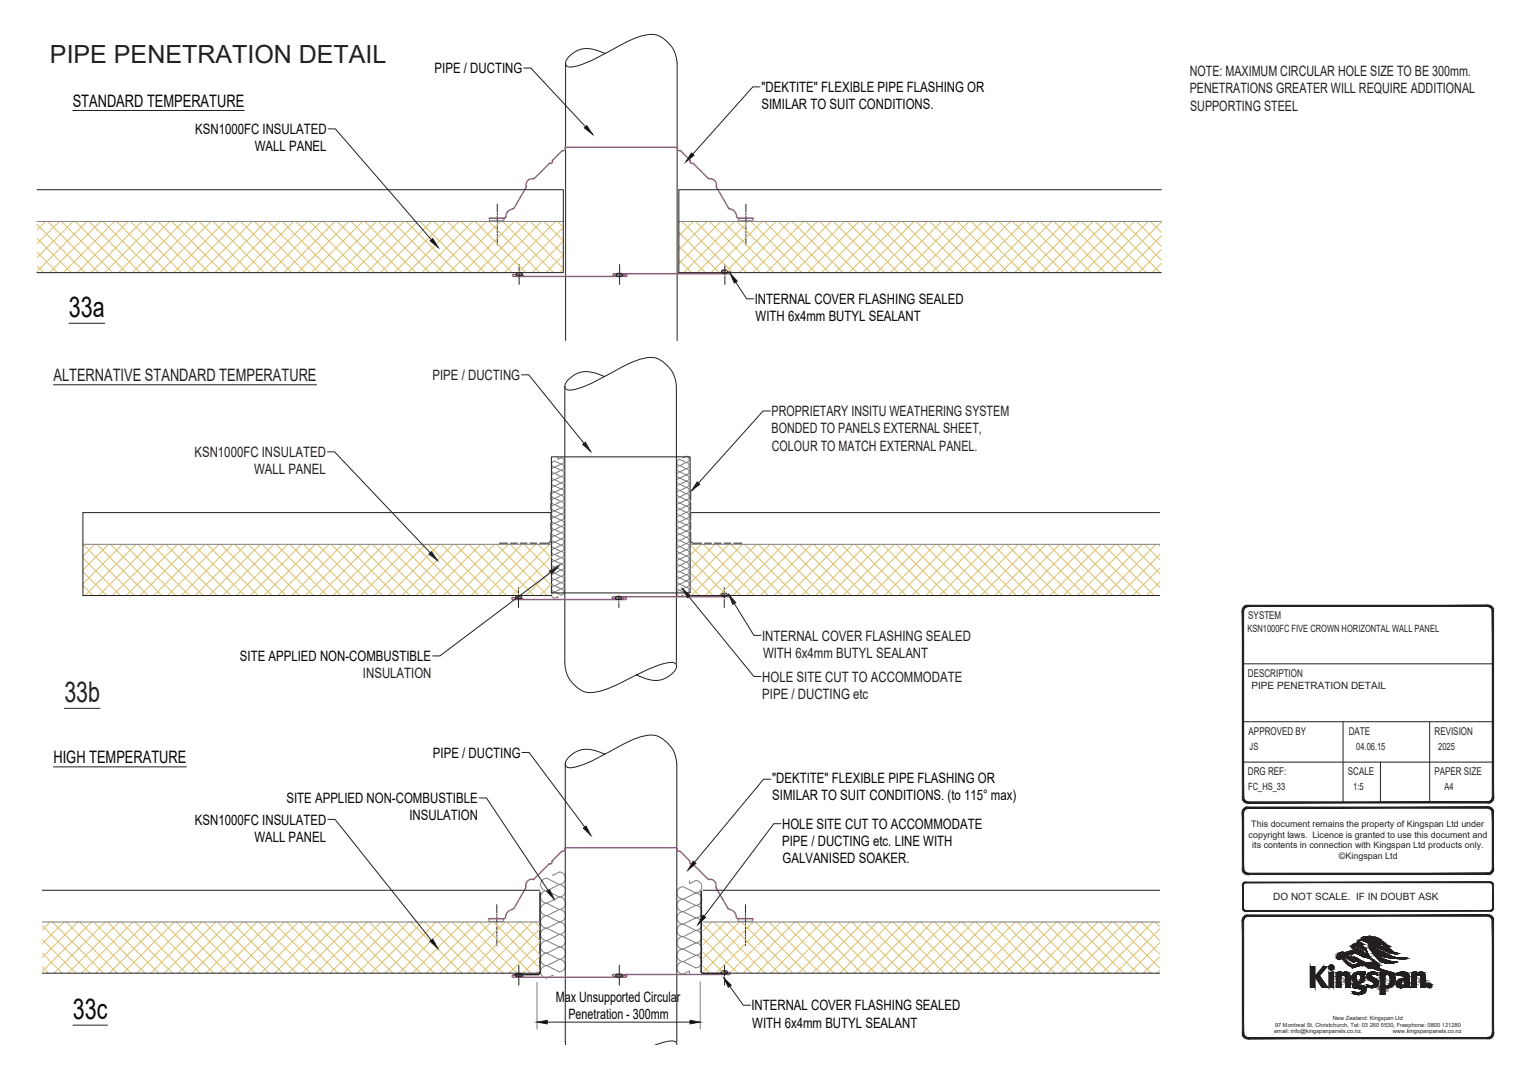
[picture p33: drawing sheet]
<svg xmlns="http://www.w3.org/2000/svg" width="297mm" height="210mm" viewBox="0 0 297 210" stroke-linecap="round" stroke-linejoin="round" font-family="sans-serif">
<defs><g id="words">
<g font-size="5.6" fill="#040503">
<text x="13.5" y="62">33a</text>
<text x="14.3" y="199.2">33c</text>
</g>
<text font-size="5.6" fill="#231f20" x="12.6" y="137.3">33b</text>
<text font-size="4.9" fill="#231f20" x="9.8" y="12.4">PIPE PENETRATION DETAIL</text>
<g font-size="3.4" fill="#040503">
<text x="14.2" y="20.9">STANDARD TEMPERATURE</text>
<text x="10.4" y="149.2">HIGH TEMPERATURE</text>
</g>
<text font-size="3.4" fill="#231f20" x="10.4" y="74.5">ALTERNATIVE STANDARD TEMPERATURE</text>
<g font-size="2.8" fill="#040503">
<text x="84.9" y="14.3">PIPE / DUCTING</text>
<text x="148.8" y="18">&quot;DEKTITE&quot; FLEXIBLE PIPE FLASHING OR</text>
<text x="148.8" y="21.4">SIMILAR TO SUIT CONDITIONS.</text>
<text x="38.1" y="26.2">KSN1000FC INSULATED</text>
<text x="49.8" y="29.6">WALL PANEL</text>
<text x="147.5" y="59.5">INTERNAL COVER FLASHING SEALED</text>
<text x="147.7" y="62.8">WITH 6x4mm BUTYL SEALANT</text>
<text x="46.9" y="129.3">SITE APPLIED NON-COMBUSTIBLE</text>
<text x="84.6" y="148.1">PIPE / DUCTING</text>
<text x="150.9" y="153.1">&quot;DEKTITE&quot; FLEXIBLE PIPE FLASHING OR</text>
<text x="38.1" y="161.2">KSN1000FC INSULATED</text>
<text x="56" y="157">SITE APPLIED NON-COMBUSTIBLE</text>
<text x="80" y="160.4">INSULATION</text>
<text x="150.9" y="156.5">SIMILAR TO SUIT CONDITIONS. (to 115° max)</text>
<text x="49.7" y="164.6">WALL PANEL</text>
<text x="152.9" y="162.1">HOLE SITE CUT TO ACCOMMODATE</text>
<text x="152.9" y="165.4">PIPE / DUCTING etc. LINE WITH</text>
<text x="152.9" y="168.8">GALVANISED SOAKER.</text>
<text x="108.6" y="195.9">Max Unsupported Circular</text>
<text x="146.8" y="197.6">INTERNAL COVER FLASHING SEALED</text>
<text x="111.1" y="199.2">Penetration - 300mm</text>
<text x="147" y="200.9">WITH 6x4mm BUTYL SEALANT</text>
</g>
<g font-size="2.8" fill="#231f20">
<text x="232.5" y="14.9">NOTE: MAXIMUM CIRCULAR HOLE SIZE TO BE 300mm.</text>
<text x="232.5" y="18.3">PENETRATIONS GREATER WILL REQUIRE ADDITIONAL</text>
<text x="232.6" y="21.6">SUPPORTING STEEL</text>
<text x="84.5" y="74.3">PIPE / DUCTING</text>
<text x="150.8" y="81.4">PROPRIETARY INSITU WEATHERING SYSTEM</text>
<text x="38" y="89.4">KSN1000FC INSULATED</text>
<text x="150.8" y="84.7">BONDED TO PANELS EXTERNAL SHEET,</text>
<text x="150.8" y="88.1">COLOUR TO MATCH EXTERNAL PANEL.</text>
<text x="49.6" y="92.7">WALL PANEL</text>
<text x="148.9" y="125.2">INTERNAL COVER FLASHING SEALED</text>
<text x="149.1" y="128.6">WITH 6x4mm BUTYL SEALANT</text>
<text x="70.9" y="132.6">INSULATION</text>
<text x="149" y="133.3">HOLE SITE CUT TO ACCOMMODATE</text>
<text x="149" y="136.6">PIPE / DUCTING etc</text>
</g>
<g font-size="2.1" fill="#231f20">
<text x="243.9" y="121">SYSTEM</text>
<text x="243.9" y="132.3">DESCRIPTION</text>
<text x="244" y="143.6">APPROVED BY</text>
<text x="263.6" y="143.6">DATE</text>
<text x="280.3" y="143.6">REVISION</text>
<text x="243.9" y="151.5">DRG REF:</text>
<text x="263.4" y="151.5">SCALE</text>
<text x="280.3" y="151.5">PAPER SIZE</text>
</g>
<g font-size="2" fill="#231f20">
<text x="243.8" y="123.5">KSN1000FC FIVE CROWN HORIZONTAL WALL PANEL</text>
<text x="244.6" y="134.8">PIPE PENETRATION DETAIL</text>
<text x="244.2" y="146.6">JS</text>
<text x="265" y="146.6">04.06.15</text>
<text x="281.1" y="146.6">2025</text>
<text x="243.9" y="154.5">FC_HS_33</text>
<text x="264.4" y="154.5">1:5</text>
<text x="282.3" y="154.5">A4</text>
<text x="248.8" y="176">DO NOT SCALE. IF IN DOUBT ASK</text>
</g>
<g font-size="1.7" fill="#231f20">
<text x="244.5" y="161.7">This document remains the property of Kingspan Ltd under</text>
<text x="244" y="163.8">copyright laws. Licence is granted to use this document and</text>
<text x="244.7" y="165.8">its contents in connection with Kingspan Ltd products only.</text>
<text x="261.7" y="168">©Kingspan Ltd</text>
</g>
<g font-size="1.1" fill="#231f20">
<text x="249" y="202.1">email: info@kingspanpanels.co.nz.</text>
<text x="249.2" y="200.7">97 Montreal St, Christchurch, Tel: 03 260 5530, Freephone: 0800 121280</text>
<text x="260.5" y="199.4">New Zealand: Kingspan Ltd</text>
<text x="272.2" y="202.1">www.kingspanpanels.co.nz</text>
</g>
</g></defs>
<g fill="none" stroke="#808180" stroke-width=".2">
<path d="M108.4 99.9a.6 .6 0 0 0-.6 .6 .6 .6 0 0 0 .6 .6 .6 .6 0 0 0-.6 .6 .6 .6 0 0 0 .6 .6M108.4 98.7a.6 .6 0 0 0-.6 .6 .6 .6 0 0 0 .6 .6M108.4 96.2a.6 .6 0 0 0-.6 .6 .6 .6 0 0 0 .6 .6 .6 .6 0 0 0-.6 .6 .6 .6 0 0 0 .6 .6M108.4 95a.6 .6 0 0 0-.6 .6 .6 .6 0 0 0 .6 .6M108.4 93.8a.6 .6 0 0 0-.6 .6 .6 .6 0 0 0 .6 .6M108.4 92.6a.6 .6 0 0 0-.6 .6 .6 .6 0 0 0 .6 .6M108.4 91.3a.6 .6 0 0 0-.6 .6 .6 .6 0 0 0 .6 .6M108.4 99.9l1.2 .6M108.4 98.7l1.2 .6M108.4 96.2l1.2 .6M108.4 95l1.2 .6M108.4 93.8l1.2 .6"/>
<path d="M108.4 92.6l1.2 .6M108.4 91.3l1.2 .6M109 89.3v.5l.6-.3a.6 .6 0 0 1 .6 .6 .6 .6 0 0 1-.6 .6M109.6 99.3a.6 .6 0 0 1 .6 .6 .6 .6 0 0 1-.6 .6M109.6 98a.6 .6 0 0 1 .6 .6 .6 .6 0 0 1-.6 .6M109.6 96.8a.6 .6 0 0 1 .6 .6 .6 .6 0 0 1-.6 .6M109.6 95.6a.6 .6 0 0 1 .6 .6 .6 .6 0 0 1-.6 .6M109.6 94.4a.6 .6 0 0 1 .6 .6 .6 .6 0 0 1-.6 .6M109.6 93.2a.6 .6 0 0 1 .6 .6 .6 .6 0 0 1-.6 .6M109.6 91.9a.6 .6 0 0 1 .6 .7 .6 .6 0 0 1-.6 .6M109.6 90.7a.6 .6 0 0 1 .6 .6 .6 .6 0 0 1-.6 .6M109.6 99.3l-1.2 .6"/>
<path d="M109.6 98l-1.2 .7M109.6 96.8l-1.2 .6 1.2 .6M109.6 95.6l-1.2 .6M109.6 94.4l-1.2 .6M109.6 93.2l-1.2 .6M109.6 91.9l-1.2 .7M109.6 90.7l-1.2 .6M109.6 90.7l-1.2-.6a.6 .6 0 0 0-.6 .6 .6 .6 0 0 0 .6 .6M132.9 99.6a.6 .6 0 0 0-.6 .6 .6 .6 0 0 0 .6 .6M132.9 98.3a.6 .6 0 0 0-.6 .6 .6 .6 0 0 0 .6 .6M132.9 97.1a.6 .6 0 0 0-.6 .6 .6 .6 0 0 0 .6 .6M132.9 95.9a.6 .6 0 0 0-.6 .6 .6 .6 0 0 0 .6 .6"/>
<path d="M132.9 94.7a.6 .6 0 0 0-.6 .6 .6 .6 0 0 0 .6 .6M132.9 93.5a.6 .6 0 0 0-.6 .6 .6 .6 0 0 0 .6 .6M132.9 92.2a.6 .6 0 0 0-.6 .6 .6 .6 0 0 0 .6 .6M132.9 91a.6 .6 0 0 0-.6 .6 .6 .6 0 0 0 .6 .6M132.9 99.6l1.2 .6M132.9 98.4l1.2 .6M132.9 97.1l1.2 .6M132.9 95.9l1.2 .6M132.9 94.7l1.2 .6-1.2 .6M132.9 93.5l1.2 .6M132.9 92.2l1.2 .7M132.9 91l1.2 .7"/>
<path d="M133.5 89.3v.2l.6-.3a.6 .6 0 0 1 .6 .6 .6 .6 0 0 1-.6 .6M134.1 99a.6 .6 0 0 1 .6 .6 .6 .6 0 0 1-.6 .6M134.1 97.7a.6 .6 0 0 1 .6 .6 .6 .6 0 0 1-.6 .7M134.1 96.5a.6 .6 0 0 1 .6 .6 .6 .6 0 0 1-.6 .6M134.1 94.1a.6 .6 0 0 1 .6 .6 .6 .6 0 0 1-.6 .6 .6 .6 0 0 1 .6 .6 .6 .6 0 0 1-.6 .6M134.1 92.9a.6 .6 0 0 1 .6 .6 .6 .6 0 0 1-.6 .6M134.1 91.6a.6 .6 0 0 1 .6 .6 .6 .6 0 0 1-.6 .6M134.1 90.4a.6 .6 0 0 1 .6 .6 .6 .6 0 0 1-.6 .6M134.1 90.4l-1.2-.6a.6 .6 0 0 0-.6 .6 .6 .6 0 0 0 .6 .6M134.1 99l-1.2 .6M134.1 97.7l-1.2 .7M134.1 96.5l-1.2 .6"/>
<path d="M134.1 94.1l-1.2 .6M134.1 92.9l-1.2 .6M134.1 91.7l-1.2 .5M134.1 90.4l-1.2 .6M16.2 106.4h91.5M100.8 116.8l.2 .3M100.8 116.6l.5 .5M100.9 116.5l.6 .6M101.2 116.5l.6 .5M101.5 116.5l.4 .4M101.8 116.5l.1 .2M108.4 115.7a.61 .61 0 0 0-.6 .7 .61 .61 0 0 0 .6 .6l.6-.4v.6"/>
<path d="M108.4 114.5a.6 .6 0 0 0-.6 .6 .6 .6 0 0 0 .6 .6M108.4 113.3a.6 .6 0 0 0-.6 .6 .6 .6 0 0 0 .6 .6M108.4 112.1a.6 .6 0 0 0-.6 .6 .6 .6 0 0 0 .6 .6M108.4 110.8a.6 .6 0 0 0-.6 .6 .6 .6 0 0 0 .6 .7M108.4 109.6a.6 .6 0 0 0-.6 .6 .6 .6 0 0 0 .6 .6M108.4 108.4a.6 .6 0 0 0-.6 .6 .6 .6 0 0 0 .6 .6M108.4 107.2a.6 .6 0 0 0-.6 .6 .6 .6 0 0 0 .6 .6M108.4 106a.6 .6 0 0 0-.6 .6 .6 .6 0 0 0 .6 .6M108.4 104.8a.6 .6 0 0 0-.6 .6 .6 .6 0 0 0 .6 .6M108.4 103.5a.6 .6 0 0 0-.6 .6 .6 .6 0 0 0 .6 .7M108.4 102.3a.6 .6 0 0 0-.6 .6 .6 .6 0 0 0 .6 .6M108.4 114.5l1.2 .6"/>
<path d="M108.4 113.3l1.2 .6M108.4 112.1l1.2 .6M108.4 110.9l1.2 .6M108.4 109.6l1.2 .7M108.4 108.4l1.2 .6M108.4 107.2l1.2 .6-1.2 .6M108.4 106l1.2 .6M108.4 104.8l1.2 .6M108.4 103.5l1.2 .7M108.4 102.3l1.2 .6M109.6 115.1a.6 .6 0 0 1 .6 .6 .6 .6 0 0 1-.6 .6l-1.2-.6M109.6 113.9a.6 .6 0 0 1 .6 .6 .6 .6 0 0 1-.6 .6"/>
<path d="M109.6 112.7a.6 .6 0 0 1 .6 .6 .6 .6 0 0 1-.6 .6M109.6 111.5a.6 .6 0 0 1 .6 .6 .6 .6 0 0 1-.6 .6M109.6 110.3a.6 .6 0 0 1 .6 .6 .6 .6 0 0 1-.6 .6M109.6 109a.6 .6 0 0 1 .6 .6 .6 .6 0 0 1-.6 .6M109.6 106.6a.6 .6 0 0 1 .6 .6 .6 .6 0 0 1-.6 .6 .6 .6 0 0 1 .6 .6 .6 .6 0 0 1-.6 .6M109.6 105.4a.6 .6 0 0 1 .6 .6 .6 .6 0 0 1-.6 .6M109.6 104.1a.6 .6 0 0 1 .6 .6 .6 .6 0 0 1-.6 .6M109.6 102.9a.6 .6 0 0 1 .6 .6 .6 .6 0 0 1-.6 .6M109.6 101.7a.6 .6 0 0 1 .6 .6 .6 .6 0 0 1-.6 .6M109.6 100.5a.6 .6 0 0 1 .6 .6 .6 .6 0 0 1-.6 .6M109.6 115.1l-1.2 .6M109.6 113.9l-1.2 .6"/>
<path d="M109.6 112.7l-1.2 .6M109.6 111.5l-1.2 .6M109.6 110.3l-1.2 .6M109.6 109l-1.2 .6M109.6 106.6l-1.2 .6M109.6 105.4l-1.2 .6M109.6 104.2l-1.2 .6M109.6 102.9l-1.2 .6M109.6 101.7l-1.2 .6M109.6 100.5l-1.2 .6 1.2 .6M120.3 117l.2 .2M120.3 116.8l.5 .4"/>
<path d="M120.5 116.6l.6 .6M120.7 116.6l.6 .6M121 116.6l.4 .5M121.3 116.6l.2 .2M132.9 115.4a.6 .6 0 0 0-.6 .6 .6 .6 0 0 0 .6 .6M132.9 114.2a.6 .6 0 0 0-.6 .6 .6 .6 0 0 0 .6 .6M132.9 113a.6 .6 0 0 0-.6 .6 .6 .6 0 0 0 .6 .6M132.9 110.5a.6 .6 0 0 0-.6 .7 .6 .6 0 0 0 .6 .6 .6 .6 0 0 0-.6 .6 .6 .6 0 0 0 .6 .6M132.9 109.3a.6 .6 0 0 0-.6 .6 .6 .6 0 0 0 .6 .6M132.9 108.1a.6 .6 0 0 0-.6 .6 .6 .6 0 0 0 .6 .6M132.9 106.9a.6 .6 0 0 0-.6 .6 .6 .6 0 0 0 .6 .6M132.9 105.7a.6 .6 0 0 0-.6 .6 .6 .6 0 0 0 .6 .6"/>
<path d="M132.9 104.5a.6 .6 0 0 0-.6 .6 .6 .6 0 0 0 .6 .6M132.9 103.2a.6 .6 0 0 0-.6 .6 .6 .6 0 0 0 .6 .6M132.9 102a.6 .6 0 0 0-.6 .6 .6 .6 0 0 0 .6 .6M132.9 100.8a.6 .6 0 0 0-.6 .6 .6 .6 0 0 0 .6 .6M132.9 114.2l1.2 .6M132.9 113l1.2 .6M132.9 110.5l1.2 .7M132.9 109.3l1.2 .6M132.9 108.1l1.2 .6M132.9 106.9l1.2 .6M132.9 105.7l1.2 .6M132.9 104.5l1.2 .6-1.2 .6"/>
<path d="M132.9 103.2l1.2 .6M132.9 102l1.2 .6M132.9 100.8l1.2 .6-1.2 .6M133.5 116.5v-.2l-.6 .3M134.1 114.8a.6 .6 0 0 1 .6 .6 .6 .6 0 0 1-.6 .6l-1.2-.6M134.1 113.6a.6 .6 0 0 1 .6 .6 .6 .6 0 0 1-.6 .6M134.1 112.4a.6 .6 0 0 1 .6 .6 .6 .6 0 0 1-.6 .6M134.1 111.2a.6 .6 0 0 1 .6 .6 .6 .6 0 0 1-.6 .6M134.1 109.9a.6 .6 0 0 1 .6 .6 .6 .6 0 0 1-.6 .6M134.1 108.7a.6 .6 0 0 1 .6 .6 .6 .6 0 0 1-.6 .6M134.1 107.5a.6 .6 0 0 1 .6 .6 .6 .6 0 0 1-.6 .6M134.1 106.3a.6 .6 0 0 1 .6 .6 .6 .6 0 0 1-.6 .6"/>
<path d="M134.1 103.8a.6 .6 0 0 1 .6 .6 .6 .6 0 0 1-.6 .6 .6 .6 0 0 1 .6 .7 .6 .6 0 0 1-.6 .6M134.1 102.6a.6 .6 0 0 1 .6 .6 .6 .6 0 0 1-.6 .6M134.1 100.2a.6 .6 0 0 1 .6 .6 .6 .6 0 0 1-.6 .6 .6 .6 0 0 1 .6 .6 .6 .6 0 0 1-.6 .6M134.1 109.9l-1.2 .6M134.1 114.8l-1.2 .6M134.1 113.6l-1.2 .6M134.1 112.4l-1.2 .6M134.1 111.2l-1.2 .6 1.2 .6M134.1 108.7l-1.2 .6M134.1 107.5l-1.2 .6M134.1 106.3l-1.2 .6M134.1 103.8l-1.2 .7"/>
<path d="M134.1 102.6l-1.2 .6M134.1 100.2l-1.2 .6M135.1 106.4h91.6M141 116l-.1 .2M141.3 116l-.4 .4M141.6 116l-.6 .6M141.9 116l-.6 .6M142 116.1l-.4 .5M142.1 116.3l-.3 .3"/>
</g>
<g fill="none" stroke="#231f20" stroke-width=".2">
<path d="M110.4 75.5v54.2a6 6 0 0 0 4.4 5.7 14.7 14.7 0 0 0 7-2.1l.8-.4a26.1 26.1 0 0 1 8.3-3.4h.6a.79 .79 0 0 1 .6 1.3 5 5 0 0 1-6.8 1.5l-.9-.4M118.1 73.6a7.8 7.8 0 0 0-4.8-.8 4.4 4.4 0 0 0-2.9 2.6v.4a1.37 1.37 0 0 0 1.7 .4 33.8 33.8 0 0 0 8.6-4l.4-.2a12.5 12.5 0 0 1 6.8-2.1 6.2 6.2 0 0 1 4.3 5.5v54.3M107.8 89.3h27.1v26.6h-27.1zM100.8 116.8h.1M100.8 116.6l.2-.1h.6a.31 .31 0 0 1 .3 .3 .31 .31 0 0 1-.3 .3h-.6a.31 .31 0 0 1-.2-.5zM101.3 114.9v1.6M101.3 116.7v.3M101.3 117.2v1.6M101.9 116.8h.1M107.7 100.2h-91.5v16.2h91.5M120.3 116.9l.1 .3h.8M120.3 116.9h.1"/>
<path d="M120.9 116.5v.7M120.9 117.5v.2M120.9 118v.8M121.2 116.6l.3 .3M121.2 116.6h-.8l-.1 .3M121.5 116.9h.1M121.5 116.9l-.3 .3M135.1 100.2h91.5M135.1 116.4h91.6M140.9 116.3h.1M141.2 116a.31 .31 0 0 0-.3 .3 .31 .31 0 0 0 .3 .3M141.2 116.6h.6"/>
<path d="M141.2 116h.7l.2 .3M141.5 114.9v1.6M141.5 116.7v.3M141.5 117.2v1.6M142.1 116.3h.1M142.1 116.3l-.3 .3"/>
</g>
<path d="M120.2 116.9l2-.1 .2 .2-.2 .2h-22l-.2-.2 .2-.2 2 .3M140.5 116.5l1.9-.2 .2 .2-.2 .2M142.4 116.7h-22.6l-.2 .2 .3 .2 1.9-.1" fill="none" stroke="#b9519f" stroke-width=".3"/>
<g fill="none" stroke="#3853a3" stroke-width=".3">
<path d="M107.6 96.2v1.5M107.6 98.4v1.3M134.9 96.2v1.5M134.9 98.4v1.3M97.6 106.2h1.6M99.8 106.2h1.3M101.7 106.2h1.3M103.6 106.2h1.3M107.6 100.3v1.3M107.6 102.2v1.3M107.6 104.1v1.5a.59 .59 0 0 1-.5 .6h-1.6M134.9 104.1v1.5a.6 .6 0 0 0 .7 .6h1.5"/>
<path d="M134.9 100.3v1.3M134.9 102.2v1.3M137.7 106.2h1.3M139.6 106.2h1.3M141.5 106.2h1.3M143.4 106.2h1.6"/>
</g>
<g fill="none" stroke="#dcc06c" stroke-width=".2">
<path d="M16.2 114.5l2 1.9M16.2 111.8l4.6 4.6M16.2 109.1l7.3 7.3M16.2 106.4l10 10M18.5 106.4l-2.3 2.4M18.9 106.4l10 10M21.2 106.4l-5 5M21.6 106.4l10 10M23.9 106.4l-7.7 7.7M24.3 106.4l10 10M26.6 106.4l-10 10M27 106.4l10 10"/>
<path d="M29.3 106.4l-10 10M29.7 106.4l10 10M32 106.4l-10 10M32.4 106.4l10 10M34.7 106.4l-10 10M35.1 106.4l10 10M37.4 106.4l-10 10M37.8 106.4l10 10M40.1 106.4l-10 10M40.5 106.4l10 10M42.8 106.4l-10 10M43.2 106.4l10 10"/>
<path d="M45.5 106.4l-10 10M45.9 106.4l10 10M48.1 106.4l-9.9 10M48.6 106.4l10 10M50.8 106.4l-10 10M51.3 106.4l10 10M53.5 106.4l-10 10M53.9 106.4l10 10M56.2 106.4l-10 10M56.6 106.4l10 10M58.9 106.4l-10 10M59.3 106.4l10 10"/>
<path d="M61.6 106.4l-10 10M62 106.4l10 10M64.3 106.4l-10 10M64.7 106.4l10 10M67 106.4l-10 10M67.4 106.4l10 10M69.7 106.4l-10 10M70.1 106.4l10 10M72.4 106.4l-10 10M72.8 106.4l10 10M75.1 106.4l-10 10M75.5 106.4l10 10"/>
<path d="M77.8 106.4l-10 10M78.2 106.4l10 10M80.5 106.4l-10 10M80.9 106.4l10 10M83.2 106.4l-10 10M83.6 106.4l10 10M85.9 106.4l-10 10M86.3 106.4l10 10M88.6 106.4l-10 10M89 106.4l10 10M91.2 106.4l-9.9 10M91.7 106.4l10 10"/>
<path d="M93.9 106.4l-10 10M94.4 106.4l9.9 10M96.6 106.4l-10 10M97 106.4l10 10M99.3 106.4l-10 10M99.7 106.4l8 8M102 106.4l-10 10M102.4 106.4l5.3 5.3M104.7 106.4l-10 10M105.1 106.4l2.6 2.6M107.4 106.4l-10 10M107.7 111.5l-4.9 4.9"/>
<path d="M107.7 114.2l-2.2 2.2M107.7 108.8l-7.6 7.6M135.1 114.8l1.6 1.6M135.1 112.1l4.3 4.3M135.1 109.4l7 7M135.1 106.7l9.7 9.7M137 106.4l-1.9 2M137.4 106.4l10.1 10M139.7 106.4l-4.6 4.7M140.2 106.4l9.9 10M142.4 106.4l-7.3 7.4M142.8 106.4l10 10"/>
<path d="M145.1 106.4l-10 10M145.5 106.4l10 10M147.8 106.4l-10 10M148.2 106.4l10 10M150.5 106.4l-10 10M150.9 106.4l10 10M153.2 106.4l-10 10M153.6 106.4l10 10M155.9 106.4l-10 10M156.3 106.4l10 10M158.6 106.4l-10 10M159 106.4l10 10"/>
<path d="M161.3 106.4l-10 10M161.7 106.4l10 10M164 106.4l-10 10M164.4 106.4l10 10M166.7 106.4l-10 10M167.1 106.4l10 10M169.4 106.4l-10 10M169.8 106.4l10 10M172.1 106.4l-10 10M172.5 106.4l10 10M174.8 106.4l-10.1 10M175.2 106.4l10 10"/>
<path d="M177.4 106.4l-9.9 10M177.9 106.4l10 10M180.2 106.4l-10.1 10M180.6 106.4l9.9 10M182.8 106.4l-10 10M183.2 106.4l10.1 10M185.5 106.4l-10 10M186 106.4l9.9 10M188.2 106.4l-10 10M188.6 106.4l10 10M190.9 106.4l-10 10M191.3 106.4l10 10"/>
<path d="M193.6 106.4l-10 10M194 106.4l10 10M196.3 106.4l-10 10M196.7 106.4l10 10M199 106.4l-10 10M199.4 106.4l10 10M201.7 106.4l-10 10M202.1 106.4l10 10M204.4 106.4l-10 10M204.8 106.4l10 10M207.1 106.4l-10 10M207.5 106.4l10 10"/>
<path d="M209.8 106.4l-10 10M210.2 106.4l10 10M212.5 106.4l-10 10M212.9 106.4l10 10M215.2 106.4l-10 10M215.6 106.4l10 10M217.9 106.4l-10 10M218.3 106.4l8.4 8.4M220.6 106.4l-10.1 10M221 106.4l5.7 5.7M223.2 106.4l-9.9 10M223.7 106.4l3 3"/>
<path d="M225.9 106.4l-10 10M226.4 106.4l.3 .3M226.7 113.8l-2.7 2.6M226.7 108.4l-8.1 8M226.7 111.1l-5.4 5.3"/>
</g>
<path d="M107.4 111.6l1.8-.9-1.4 1.5z" fill="#231f20"/>
<path d="M107.4 111.6l1.8-.9-1.4 1.5zM107.6 111.9l-21.6 16.3h-1.4" fill="none" stroke="#231f20" stroke-width=".2"/>
<path d="M136.2 94.2l.5 .5-1.5 1.2z" fill="#231f20"/>
<path d="M136.2 94.2l.5 .5-1.5 1.2zM150.5 80.3h-1.4l-12.6 14.1" fill="none" stroke="#231f20" stroke-width=".2"/>
<path d="M113.9 86.9l.5-.4 1 1.7z" fill="#231f20"/>
<path d="M101.9 73.3h1.4l10.8 13.4M113.9 86.9l.5-.4 1 1.7z" fill="none" stroke="#231f20" stroke-width=".2"/>
<path d="M83.8 108.3l.5-.4 1.2 1.7z" fill="#231f20"/>
<path d="M64 88.3h1.4l18.7 19.8M83.8 108.3l.5-.4 1.2 1.7z" fill="none" stroke="#231f20" stroke-width=".2"/>
<path d="M133.4 115.1l1.5 1.3-.5 .5z" fill="#231f20"/>
<path d="M133.4 115.1l1.5 1.3-.5 .5zM134.6 116.6l12.7 15.7h1.4" fill="none" stroke="#231f20" stroke-width=".2"/>
<path d="M142.4 116.3l1.4 1.5-.6 .4z" fill="#231f20"/>
<g fill="none" stroke="#231f20" stroke-width=".2">
<path d="M10.4 75.2h51.5M142.4 116.3l1.4 1.5-.6 .4zM143.5 118l3.8 6.2h1.4M12.6 138.5h7M110.5 149.3v55M118.2 147.5a7.7 7.7 0 0 0-4.8-.8 4.4 4.4 0 0 0-2.9 2.6v.3a1.39 1.39 0 0 0 1.7 .4 45.6 45.6 0 0 0 9.8-4.6 10.5 10.5 0 0 1 6-1.6 6.2 6.2 0 0 1 4.3 5.5v54.4M8.2 174.1h97.3M97.1 176.9v1.6M97.1 178.7v.3M97.1 179.2v1.3M137.4 174.1h89.2M145.7 176.9v1.6"/>
<path d="M145.7 178.7v.3M145.7 179.2v1.3M8.2 190.3h97.3M97.1 180.7v.3M97.1 181.3v1.2M97.1 182.8v.3M97.1 183.3v1.6M100.8 190.6h.1M101.1 190.3a.31 .31 0 0 0-.3 .3 .31 .31 0 0 0 .3 .3M101.4 188.7v1.6M101.4 190.5v.3M101.4 191.1v1.5"/>
<path d="M101.7 190.3l.3 .3M102 190.6h.1M102 190.6l-.1 .3h-.8M120.4 190.8h.1M120.7 190.5h.6M121 188.7v1.6M121 190.5v.3M121 191.1v1.5M121.2 190.4a.31 .31 0 0 1 .4 .3 .31 .31 0 0 1-.4 .4h-.5a.31 .31 0 0 1-.4-.3 .31 .31 0 0 1 .4-.4M121.6 190.8h.1M137.4 190.3h89.2M140.9 190.1h.1"/>
<path d="M141.2 189.8h.6M141.6 188.7v1.6M141.6 190.5v.3M141.6 191.1v1.5M141.8 189.8a.31 .31 0 0 1 .3 .3 .31 .31 0 0 1-.3 .3h-.6a.31 .31 0 0 1-.3-.3 .31 .31 0 0 1 .3-.3M142.1 190.1h.1M145.7 180.7v.3M145.7 181.3v1.2M145.7 182.8v.3M145.7 183.3v1.6M128 204.3l1-.3a6.2 6.2 0 0 1 2.7-.4l.4 .2 .2 .5"/>
</g>
<g fill="none" stroke="#808180" stroke-width=".2">
<path d="M106.9 179a1.22 1.22 0 0 0-1.3 1.3 1.22 1.22 0 0 0 1.3 1.2 1.22 1.22 0 0 0-1.3 1.2 1.22 1.22 0 0 0 1.3 1.2 1.22 1.22 0 0 0-1.3 1.2 1.22 1.22 0 0 0 1.3 1.2M106.9 176.6a1.22 1.22 0 0 0-1.3 1.2 1.22 1.22 0 0 0 1.3 1.2M106.9 174.1a1.22 1.22 0 0 0-1.3 1.3 1.22 1.22 0 0 0 1.3 1.2M106.9 179l2.4 1.3M106.9 176.6l2.4 1.2-2.4 1.2M106.9 174.2l2.4 1.2M108.1 170.9v.2l1.2-.6a1.22 1.22 0 0 1 1.2 1.2 1.22 1.22 0 0 1-1.2 1.2M109.3 175.4a1.22 1.22 0 0 1 1.2 1.2 1.22 1.22 0 0 1-1.2 1.2 1.22 1.22 0 0 1 1.2 1.2 1.22 1.22 0 0 1-1.2 1.2M109.3 172.9a1.22 1.22 0 0 1 1.2 1.3 1.22 1.22 0 0 1-1.2 1.2M109.3 175.4l-2.4 1.2M109.3 172.9l-2.4 1.3M109.3 172.9l-2.4-1.2a1.22 1.22 0 0 0-1.3 1.2 1.22 1.22 0 0 0 1.3 1.2"/>
<path d="M133.5 178.3a1.22 1.22 0 0 0-1.2 1.2 1.22 1.22 0 0 0 1.2 1.2M133.5 178.2a1.22 1.22 0 0 1-1.2-1.2 1.22 1.22 0 0 1 1.2-1.2 1.22 1.22 0 0 1-1.2-1.2 1.22 1.22 0 0 1 1.2-1.2l2.4 1.2-2.4 1.2 2.4 1.2-2.4 1.3M133.5 178.3l2.4 1.2-2.4 1.2M135.9 174.6a1.22 1.22 0 0 1 1.3 1.2 1.22 1.22 0 0 1-1.3 1.2 1.22 1.22 0 0 1 1.3 1.2 1.22 1.22 0 0 1-1.3 1.3 1.23 1.23 0 0 1 1.3 1.2 1.23 1.23 0 0 1-1.3 1.2 1.22 1.22 0 0 1 1.3 1.2 1.22 1.22 0 0 1-1.3 1.2 1.22 1.22 0 0 1 1.3 1.3 1.22 1.22 0 0 1-1.3 1.2 1.22 1.22 0 0 1 1.3 1.2 1.22 1.22 0 0 1-1.3 1.2M135.9 172.1a1.22 1.22 0 0 1 1.3 1.3 1.22 1.22 0 0 1-1.3 1.2M135.9 172.2l-1.2 .6v-.6M144.3 179.8v.3h2.6M144.4 179.6l-.2 .2M144.5 179.6h2.4M146.9 179.6l.2 .2M147.1 179.9l-.2 .2M147.1 179.8v.1"/>
<path d="M8.2 180.3h97.3M98.2 180.1l.2-.3-.2-.2h-2.4l-.2 .2v.4h2.6M100.8 190.7l.3 .2M100.9 190.5l.4 .4M101 190.3l.6 .6M101.3 190.3l.6 .6M101.6 190.3l.4 .5M101.8 190.4l.2 .1M106.9 188.8a1.22 1.22 0 0 0-1.3 1.2 1.22 1.22 0 0 0 1.3 1.2M106.9 186.4a1.22 1.22 0 0 0-1.3 1.2 1.22 1.22 0 0 0 1.3 1.2M106.9 186.4l2.4 1.2-2.4 1.2M108.1 190.8v-.2l-1.2 .6"/>
<path d="M109.3 185.1a1.22 1.22 0 0 1 1.2 1.2 1.22 1.22 0 0 1-1.2 1.3 1.22 1.22 0 0 1 1.2 1.2 1.22 1.22 0 0 1-1.2 1.2l-2.4-1.2M109.3 182.7a1.22 1.22 0 0 1 1.2 1.2 1.22 1.22 0 0 1-1.2 1.2M109.3 180.3a1.22 1.22 0 0 1 1.2 1.2 1.22 1.22 0 0 1-1.2 1.2M109.3 185.1l-2.4 1.3M109.3 182.7l-2.4 1.2 2.4 1.2M109.3 180.3l-2.4 1.2 2.4 1.2M120.4 190.8l.2 .3M120.4 190.6l.5 .5M120.6 190.5l.6 .6M120.8 190.5l.6 .5M121.1 190.5l.4 .4M121.4 190.5l.1 .2"/>
<path d="M133.5 188a1.22 1.22 0 0 0-1.2 1.2 1.22 1.22 0 0 0 1.2 1.2l1.2-.6v.6M133.5 185.6a1.22 1.22 0 0 0-1.2 1.2 1.22 1.22 0 0 0 1.2 1.2M133.5 180.7a1.22 1.22 0 0 0-1.2 1.2 1.22 1.22 0 0 0 1.2 1.2 1.22 1.22 0 0 0-1.2 1.2 1.22 1.22 0 0 0 1.2 1.3M133.5 188l2.4 1.2M133.5 185.6l2.4 1.2M133.5 180.7l2.4 1.2-2.4 1.2 2.4 1.2-2.4 1.3M135.9 186.8l-2.4 1.2M137.4 180.3h89.3M141.1 189.8l-.1 .2M141.4 189.8l-.4 .5M141.7 189.8l-.6 .6M141.9 189.8l-.5 .6"/>
<path d="M142.1 190l-.5 .4M142.1 190.2l-.2 .2"/>
</g>
<g fill="none" stroke="#b9519f" stroke-width=".3">
<path d="M100.1 177.8a1.59 1.59 0 0 0-1.3 1.7l-.3 .1h-3M100.4 177.6l-.3 .2M102.8 173.4l-2.4 4.2M107.9 168.5a.5 .5 0 0 1-.7 .5l-3 2.9a1.21 1.21 0 0 0-1.4 1.5M107.9 168.3v.2M132.3 165.8v.2a.35 .35 0 0 0 .5 .4M132.3 165.8h-21.9a.55 .55 0 0 1-.7 .7l-1.8 1.8M132.8 166.4l.2 .1 1.8 1.8M134.7 168.3l.1 .2M134.8 168.5a.5 .5 0 0 0 .6 .5l2.9 2.9M138.3 171.9h.3M138.6 171.9a1.2 1.2 0 0 1 1.3 1.5"/>
<path d="M139.9 173.4l2.4 4.2M142.3 177.6l.3 .2M142.6 177.8a1.59 1.59 0 0 1 1.3 1.7l.3 .1M144.2 179.6h3M100.3 190.7l-.2 .1 .2 .3h22l.2-.3-.2-.1M100.3 190.7l2 .2M119.9 190.5l-.2 .2 .1 .2h2.1M122.3 190.7h-2M140.5 190.4l2-.3 .2 .2-.2 .2h-22.6"/>
</g>
<path d="M105.5 174.4v15.9l-.4 .2h-4.6M137 174.3v15.6M137 189.9l.2 .4h.2M137.4 190.3h4.6" fill="none" stroke="#231f20" stroke-width=".3"/>
<g fill="none" stroke="#dcc06c" stroke-width=".2">
<path d="M8.2 189l1.3 1.3M8.2 186.4l3.9 3.9M8.2 183.7l6.6 6.6M8.2 181l9.3 9.3M9.8 180.3l-1.6 1.5M10.2 180.3l10 10M12.5 180.3l-4.3 4.2M12.9 180.3l10 10M15.2 180.3l-7 6.9M15.6 180.3l10 10M17.9 180.3l-9.7 9.6M18.3 180.3l10 10"/>
<path d="M20.6 180.3l-10 10M21 180.3l10 10M23.3 180.3l-10 10M23.7 180.3l10 10M26 180.3l-10 10M26.4 180.3l10 10M28.7 180.3l-10 10M29.1 180.3l10 10M31.4 180.3l-10 10M31.8 180.3l10 10M34.1 180.3l-10 10M34.5 180.3l10 10"/>
<path d="M36.8 180.3l-10 10M37.2 180.3l10 10M39.4 180.3l-9.9 10M39.9 180.3l10 10M42.1 180.3l-10 10M42.6 180.3l10 10M44.8 180.3l-10 10M45.2 180.3l10.1 10M47.5 180.3l-10 10M47.9 180.3l10 10M50.2 180.3l-10 10M50.6 180.3l10 10"/>
<path d="M52.9 180.3l-10 10M53.3 180.3l10 10M55.6 180.3l-10 10M56 180.3l10 10M58.3 180.3l-10 10M58.7 180.3l10 10M61 180.3l-10 10M61.4 180.3l10 10M63.7 180.3l-10 10M64.1 180.3l10 10M66.4 180.3l-10 10M66.8 180.3l10 10"/>
<path d="M69.1 180.3l-10 10M69.5 180.3l10 10M71.8 180.3l-10 10M72.2 180.3l10 10M74.5 180.3l-10 10M74.9 180.3l10 10M77.2 180.3l-10 10M77.6 180.3l10 10M79.9 180.3l-10 10M80.3 180.3l10 10M82.6 180.3l-10.1 10M83 180.3l10 10"/>
<path d="M85.2 180.3l-10 10M85.7 180.3l10 10M87.9 180.3l-10 10M88.3 180.3l10 10M90.6 180.3l-10 10M91 180.3l10 10M93.3 180.3l-10 10M93.7 180.3l10 10M96 180.3l-10 10M96.4 180.3l9.1 9M98.7 180.3l-10 10M99.1 180.3l6.4 6.3"/>
<path d="M101.4 180.3l-10 10M101.8 180.3l3.7 3.6M104.1 180.3l-10 10M104.5 180.3l1 .9M105.5 189.7l-.6 .6M105.5 187l-3.3 3.3M105.5 184.3l-6 6M105.5 181.6l-8.7 8.7M137.4 188.9l1.4 1.4M137.4 186.2l4 4.1M137.4 183.5l6.7 6.8M137.4 180.8l9.4 9.5"/>
<path d="M139.1 180.3l-1.7 1.7M139.5 180.3l10 10M141.8 180.3l-4.4 4.4M142.2 180.3l10 10M144.5 180.3l-7.1 7.1M144.9 180.3l10 10M147.2 180.3l-9.8 9.8M147.6 180.3l10 10M149.9 180.3l-10 10M150.3 180.3l10 10M152.6 180.3l-10 10M153 180.3l10 10"/>
<path d="M155.3 180.3l-10 10M155.7 180.3l10 10M158 180.3l-10 10M158.4 180.3l10 10M160.7 180.3l-10 10M161.1 180.3l10 10M163.4 180.3l-10 10M163.8 180.3l10 10M166.1 180.3l-10.1 10M166.5 180.3l10 10M168.7 180.3l-9.9 10M169.2 180.3l10 10"/>
<path d="M171.5 180.3l-10.1 10M171.9 180.3l9.9 10M174.1 180.3l-10 10M174.5 180.3l10.1 10M176.8 180.3l-10 10M177.3 180.3l9.9 10M179.5 180.3l-10 10M179.9 180.3l10 10M182.2 180.3l-10 10M182.6 180.3l10 10M184.9 180.3l-10 10M185.3 180.3l10 10"/>
<path d="M187.6 180.3l-10 10M188 180.3l10 10M190.3 180.3l-10 10M190.7 180.3l10 10M193 180.3l-10 10M193.4 180.3l10 10M195.7 180.3l-10 10M196.1 180.3l10 10M198.4 180.3l-10 10M198.8 180.3l10 10M201.1 180.3l-10 10M201.5 180.3l10 10"/>
<path d="M203.8 180.3l-10 10M204.2 180.3l10 10M206.5 180.3l-10 10M206.9 180.3l10 10M209.2 180.3l-10 10M209.6 180.3l10 10M211.9 180.3l-10.1 10M212.3 180.3l10 10M214.5 180.3l-9.9 10M215 180.3l10 10M217.2 180.3l-10 10M217.7 180.3l9 9"/>
<path d="M219.9 180.3l-10 10M220.3 180.3l6.4 6.3M222.6 180.3l-10 10M223 180.3l3.7 3.6M225.3 180.3l-10 10M225.7 180.3l1 .9M226.7 181.6l-8.7 8.7M226.7 189.7l-.6 .6M226.7 184.3l-6 6M226.7 187l-3.3 3.3"/>
</g>
<path d="M106.9 174.3l.5-.4 .9 1.9z" fill="#040503"/>
<path d="M93.6 156h1.5l12 18.1M106.9 174.3l.5-.4 .9 1.9z" fill="none" stroke="#231f20" stroke-width=".2"/>
<path d="M135.5 168.4l.5 .4-1.6 1.3z" fill="#040503"/>
<path d="M150.6 152.3h-1.4l-13.5 16.3M135.5 168.4l.5 .4-1.6 1.3z" fill="none" stroke="#231f20" stroke-width=".2"/>
<path d="M114 161.9l.5-.4 1 1.8z" fill="#040503"/>
<path d="M102 147.1h1.4l10.9 14.6M114 161.9l.5-.4 1 1.8z" fill="none" stroke="#231f20" stroke-width=".2"/>
<path d="M84 184l.6-.4 .9 1.8z" fill="#040503"/>
<path d="M64.1 160.2h1.4l18.8 23.6M84 184l.6-.4 .9 1.8z" fill="none" stroke="#231f20" stroke-width=".2"/>
<path d="M141.5 191.2l1.4 1.4-.6 .4z" fill="#040503"/>
<path d="M10.4 149.9h26M141.5 191.2l1.4 1.4-.6 .4zM142.6 192.8l2.7 3.7h1.4" fill="none" stroke="#231f20" stroke-width=".2"/>
<path d="M137.4 178.9l.5 .5-1.5 1.3z" fill="#040503"/>
<path d="M137.4 178.9l.5 .5-1.5 1.3zM152.6 161h-1.4l-13.6 18.1M107 199.8h27.8" fill="none" stroke="#231f20" stroke-width=".2"/>
<path d="M104.9 192.1v9.1M136.8 191.9v9.3" fill="none" stroke="#808180" stroke-width=".2"/>
<path d="M104.9 199.8l2.1-.3v.7z" fill="#040503"/>
<path d="M104.9 199.8l2.1-.3v.7z" fill="none" stroke="#231f20" stroke-width=".2"/>
<path d="M134.8 199.5l2 .3-2 .4z" fill="#040503"/>
<g fill="none" stroke="#231f20" stroke-width=".2">
<path d="M110.5 12.3v54.3M118.3 10.4a7.9 7.9 0 0 0-4.9-.7 4.4 4.4 0 0 0-2.9 2.6l.1 .4a1.35 1.35 0 0 0 1.7 .3 44.2 44.2 0 0 0 9.8-4.6 10.5 10.5 0 0 1 6-1.6 6.1 6.1 0 0 1 4.2 5.5v54.3M7.2 37.1h102.8M97.2 39.9v1.6M110.1 37.1v16.2M145.8 39.9v1.6M226.9 37.1h-94.2v16.2h94.2M7.2 53.3h102.8M97.2 41.7v.3M97.2 42.3v1.2M97.2 43.8v.2M97.2 44.3v1.3"/>
<path d="M97.2 45.8v.3M97.2 46.3v1.6M100.9 53.6h.1M101.4 51.7v1.6M101.4 53.5v.3M101.4 54v1.6M101.8 53.3a.31 .31 0 0 1 .3 .3 .31 .31 0 0 1-.3 .3h-.6a.31 .31 0 0 1-.3-.3 .31 .31 0 0 1 .3-.3M102.1 53.6h.1M120.4 53.7h.1M120.5 53.6l.8-.2a.31 .31 0 0 1 .3 .3 .31 .31 0 0 1-.3 .3h-.6a.31 .31 0 0 1-.2-.4zM121.1 51.7v1.6M121.1 53.5v.3"/>
<path d="M121.1 54v1.6M121.6 53.7h.1M141 53.1l.3-.3h.8l.1 .3M141 53.1h.1M141.7 51.7v1.6M141.7 53.5v.3M141.7 54v1.6M142.2 53.1h.1M142.2 53.1l-.3 .3h-.8l-.1-.3M145.8 41.7v.3M145.8 42.3v1.2M145.8 43.8v.2"/>
<path d="M145.8 44.3v1.3M145.8 45.8v.3M145.8 46.3v1.6M134.8 199.5l2 .3-2 .4zM14.3 200.4h6.7"/>
</g>
<g fill="none" stroke="#b9519f" stroke-width=".3">
<path d="M102.8 36.6l-2.3 4M107.3 32l-2.9 2.9a1.45 1.45 0 0 0-1.6 1.2v.5M108 31.3a.56 .56 0 0 1-.7 .7M108 31.3l1.8-1.8a.56 .56 0 0 0 .7-.7h21.8a.62 .62 0 0 0 .7 .7l1.8 1.8M134.8 31.3l.1 .2a.35 .35 0 0 0 .4 .4M135.3 31.9l.2 .1 2.9 2.9a1.45 1.45 0 0 1 1.6 1.2v.5M140 36.6l2.3 4 .3 .2a1.59 1.59 0 0 1 1.4 1.7l.3 .1h3M95.6 42.6h3M100.5 40.6l-.3 .2a1.62 1.62 0 0 0-1.4 1.7l-.2 .1M102.4 53.9l-2-.3-.2 .2 .2 .2h22M120.4 53.7h2l.1 .1-.2 .2M122 53.9h-2"/>
<path d="M142.5 53.1l.3 .2-.2 .2h-22.7l-.1 .2 .2 .2M142.5 53.1l-1.9 .3"/>
</g>
<g fill="none" stroke="#808180" stroke-width=".2">
<path d="M7.2 43.3h102.8M95.7 42.9v.3h2.6M98.3 42.7l.2 .2M98.3 42.7h-2.5l-.2 .2M98.5 43l-.2 .2M98.5 42.9v.1M100.9 53.7l.2 .2M100.9 53.5l.5 .4M101.1 53.3l.6 .6M101.3 53.3l.6 .6M101.6 53.3l.4 .4M101.9 53.3l.2 .2"/>
<path d="M120.4 53.8l.3 .2M120.5 53.6l.4 .4M120.6 53.5l.6 .5M120.9 53.5l.5 .5M121.2 53.5l.4 .4M121.4 53.5l.2 .1M132.7 43.3h94.2M141.2 52.8l-.2 .2M141.5 52.8l-.5 .5M141.7 52.8l-.5 .6M142 52.8l-.6 .6M142.1 52.9l-.4 .5"/>
<path d="M142.2 53.2l-.2 .2M144.4 42.7l2.6-.1 .2 .3-.2 .2h-2.7z"/>
</g>
<g fill="none" stroke="#dcc06c" stroke-width=".2">
<path d="M7.2 52l1.3 1.3M7.2 49.3l4 4M7.2 46.6l6.7 6.7M7.2 43.9l9.4 9.4M8.9 43.3l-1.7 1.7M9.3 43.3l10 10M11.6 43.3l-4.4 4.4M12 43.3l10 10M14.3 43.3l-7.1 7.1M14.7 43.3l10 10M17 43.3l-9.8 9.8M17.4 43.3l10 10"/>
<path d="M19.7 43.3l-10 10M20.1 43.3l10 10M22.4 43.3l-10 10M22.8 43.3l10 10M25.1 43.3l-10 10M25.5 43.3l10 10M27.8 43.3l-10 10M28.2 43.3l10 10M30.5 43.3l-10 10M30.9 43.3l10 10M33.2 43.3l-10.1 10M33.6 43.3l10 10"/>
<path d="M35.8 43.3l-9.9 10M36.3 43.3l10 10M38.5 43.3l-10 10M39 43.3l9.9 10M41.2 43.3l-10 10M41.6 43.3l10.1 10M43.9 43.3l-10 10M44.3 43.3l10 10M46.6 43.3l-10 10M47 43.3l10 10M49.3 43.3l-10 10M49.7 43.3l10 10"/>
<path d="M52 43.3l-10 10M52.4 43.3l10 10M54.7 43.3l-10 10M55.1 43.3l10 10M57.4 43.3l-10 10M57.8 43.3l10 10M60.1 43.3l-10 10M60.5 43.3l10 10M62.8 43.3l-10 10M63.2 43.3l10 10M65.5 43.3l-10 10M65.9 43.3l10 10"/>
<path d="M68.2 43.3l-10 10M68.6 43.3l10 10M70.9 43.3l-10 10M71.3 43.3l10 10M73.6 43.3l-10 10M74 43.3l10 10M76.2 43.3l-9.9 10M76.7 43.3l10 10M79 43.3l-10.1 10M79.4 43.3l9.9 10M81.6 43.3l-10 10M82 43.3l10.1 10"/>
<path d="M84.3 43.3l-10 10M84.8 43.3l9.9 10M87 43.3l-10 10M87.4 43.3l10 10M89.7 43.3l-10 10M90.1 43.3l10 10M92.4 43.3l-10 10M92.8 43.3l10 10M95.1 43.3l-10 10M95.5 43.3l10 10M97.8 43.3l-10 10M98.2 43.3l10 10"/>
<path d="M100.5 43.3l-10 10M100.9 43.3l9.1 9.1M103.2 43.3l-10 10M103.6 43.3l6.4 6.4M105.9 43.3l-10 10M106.3 43.3l3.7 3.8M108.6 43.3l-10 10M109 43.3l1 1.1M110 49.9l-3.3 3.4M110 47.2l-6 6.1M110 52.6l-.7 .7M110 44.5l-8.7 8.8"/>
<path d="M132.7 50.8l2.4 2.5M132.7 48.1l5.1 5.2M132.7 45.4l7.8 7.9M132.8 43.3l-.1 .1M133.2 43.3l10 10M135.5 43.3l-2.8 2.8M135.9 43.3l10 10M138.2 43.3l-5.5 5.5M138.6 43.3l10 10M140.9 43.3l-8.2 8.2M141.3 43.3l10 10M143.6 43.3l-10 10"/>
<path d="M144 43.3l10 10M146.3 43.3l-10 10M146.7 43.3l10 10M149 43.3l-10 10M149.4 43.3l10 10M151.7 43.3l-10 10M152.1 43.3l10 10M154.4 43.3l-10 10M154.8 43.3l10 10M157.1 43.3l-10 10M157.5 43.3l10 10M159.8 43.3l-10.1 10"/>
<path d="M160.2 43.3l10 10M162.4 43.3l-9.9 10M162.9 43.3l10 10M165.1 43.3l-10 10M165.6 43.3l9.9 10M167.8 43.3l-10 10M168.2 43.3l10.1 10M170.5 43.3l-10 10M170.9 43.3l10 10M173.2 43.3l-10 10M173.6 43.3l10 10M175.9 43.3l-10 10"/>
<path d="M176.3 43.3l10 10M178.6 43.3l-10 10M179 43.3l10 10M181.3 43.3l-10 10M181.7 43.3l10 10M184 43.3l-10 10M184.4 43.3l10 10M186.7 43.3l-10 10M187.1 43.3l10 10M189.4 43.3l-10 10M189.8 43.3l10 10M192.1 43.3l-10 10"/>
<path d="M192.5 43.3l10 10M194.8 43.3l-10 10M195.2 43.3l10 10M197.5 43.3l-10 10M197.9 43.3l10 10M200.2 43.3l-10 10M200.6 43.3l10 10M202.8 43.3l-9.9 10M203.3 43.3l10 10M205.6 43.3l-10.1 10M206 43.3l9.9 10M208.2 43.3l-10 10"/>
<path d="M208.6 43.3l10.1 10M210.9 43.3l-10 10M211.3 43.3l10 10M213.6 43.3l-10 10M214 43.3l10 10M216.3 43.3l-10 10M216.7 43.3l10 10M219 43.3l-10 10M219.4 43.3l7.5 7.5M221.7 43.3l-10 10M222.1 43.3l4.8 4.8M224.4 43.3l-10 10"/>
<path d="M224.8 43.3l2.1 2.2M226.9 46.1l-7.1 7.2M226.9 48.8l-4.4 4.5M226.9 43.4l-9.8 9.9M226.9 51.5l-1.7 1.8"/>
</g>
<path d="M142.7 53.5l1.4 1.5-.6 .3z" fill="#040503"/>
<path d="M142.7 53.5l1.4 1.5-.6 .3zM143.8 55.1l2.1 3.3h1.4" fill="none" stroke="#231f20" stroke-width=".2"/>
<path d="M135.1 29.9l.5 .5-1.6 1.2z" fill="#040503"/>
<path d="M148.5 17h-1.4l-11.7 13.2M135.1 29.9l.5 .5-1.6 1.2z" fill="none" stroke="#231f20" stroke-width=".2"/>
<path d="M114.2 25l.5-.4 1.1 1.7z" fill="#040503"/>
<path d="M102.3 13.3h1.4l10.7 11.5M114.2 25l.5-.4 1.1 1.7z" fill="none" stroke="#231f20" stroke-width=".2"/>
<path d="M84.1 47.1l.5-.5 1 1.8z" fill="#040503"/>
<path d="M14.2 21.6h33.5M64.1 25.2h1.4l18.8 21.7M84.1 47.1l.5-.5 1 1.8zM13.5 63.2h7M262.5 141.1v15.8" fill="none" stroke="#231f20" stroke-width=".2"/>
<path d="M290.8 156.8l.2 .2h-.2zM290.8 156.8l.2 .2v-.3zM291 156.7l.3 .2-.3 .1zM291 156.7l.3 .2-.1-.3zM291.2 156.6l.3 .1-.2 .2zM291.2 156.6l.3 .1-.1-.2zM291.4 156.5h.3l-.2 .2zM291.5 156.3l-.1 .2h.3zM291.5 156.3l.3-.1-.1 .3zM291.6 156.1l-.1 .2 .3-.1zM291.6 156.1l.3-.2-.1 .3zM291.6 155.9v.2l.3-.2z" fill="#231f20"/>
<path d="M290.8 156.8l.2 .2h-.2zM290.8 156.8l.2-.1v.3zM291 156.7l.3 .2-.3 .1zM291 156.7l.2-.1 .1 .3zM291.2 156.6l.3 .1-.2 .2zM291.2 156.6l.2-.1 .1 .2zM291.4 156.5h.3l-.2 .2zM291.5 156.3l.3-.1-.1 .3zM291.5 156.3l.2 .2h-.3zM291.6 156.1l.3-.2-.1 .3zM291.6 156.1l.2 .1-.3 .1zM291.6 155.9h.3l-.3 .2z" fill="none" stroke="#231f20" stroke-width=".2"/>
<path d="M291.6 119.4v36.5h.3zM291.6 119.4h.3v36.5z" fill="#231f20"/>
<path d="M291.6 119.4h.3v36.5zM291.6 119.4l.3 36.5h-.3z" fill="none" stroke="#231f20" stroke-width=".2"/>
<path d="M291.8 119.1l.1 .3h-.3zM291.6 119.2v.2l.2-.3zM291.7 118.9l.1 .2-.2 .1zM291.5 119l.1 .2 .1-.3zM291.5 118.7l.2 .2-.2 .1zM291.4 118.8l.1 .2v-.3zM291.3 118.5l.2 .2-.1 .1zM291.3 118.5l-.1 .2 .2 .1zM291 118.4l.3 .1-.1 .2zM291 118.4v.2l.2 .1zM290.8 118.3l.2 .1v.2zM290.8 118.3v.3h.2z" fill="#231f20"/>
<path d="M290.8 118.3l.2 .1v.2zM290.8 118.3l.2 .3h-.2zM291 118.4l.3 .1-.1 .2zM291 118.4l.2 .3-.2-.1zM291.3 118.5l.2 .2-.1 .1zM291.3 118.5l.1 .3-.2-.1zM291.4 118.8l.1-.1v.3zM291.5 119l.2-.1-.1 .3zM291.5 118.7l.2 .2-.2 .1zM291.6 119.2l.2-.1-.2 .3zM291.7 118.9l.1 .2-.2 .1zM291.8 119.1l.1 .3h-.3z" fill="none" stroke="#231f20" stroke-width=".2"/>
<path d="M243.9 118.6h46.9v-.3zM243.9 118.3h46.9l-46.9 .3z" fill="#231f20"/>
<path d="M243.9 118.6l46.9-.3v.3zM243.9 118.3h46.9l-46.9 .3z" fill="none" stroke="#231f20" stroke-width=".2"/>
<path d="M243.6 118.4l.3-.1v.3zM243.6 118.4l.1 .2h.2zM243.3 118.5l.3-.1 .1 .2zM243.3 118.5l.2 .2 .2-.1zM243.1 118.7l.2-.2 .2 .2zM243.1 118.7l.2 .1 .2-.1zM243.1 118.7l.2 .1-.4 .1zM242.9 118.9l.2 .1 .2-.2zM242.9 118.9l.2 .1-.3 .1zM242.8 119.1l.3 .1v-.2zM242.8 119.1l.3 .1-.3 .2zM242.8 119.4h.2l.1-.2z" fill="#231f20"/>
<path d="M242.8 119.4l.3-.2-.1 .2zM242.8 119.1l.3-.1v.2zM242.8 119.1l.3 .1-.3 .2zM242.9 118.9l.2 .1-.3 .1zM242.9 118.9l.4-.1-.2 .2zM243.1 118.7l.2 .1-.4 .1zM243.1 118.7h.4l-.2 .1zM243.1 118.7l.2-.2 .2 .2zM243.3 118.5l.4 .1-.2 .1zM243.3 118.5l.3-.1 .1 .2zM243.6 118.4l.3-.1v.3zM243.6 118.4l.3 .2h-.2z" fill="none" stroke="#231f20" stroke-width=".2"/>
<path d="M242.8 119.4l.2 36.5v-36.5zM242.8 119.4l.2 36.5h-.2z" fill="#231f20"/>
<path d="M242.8 119.4h.2v36.5zM242.8 119.4l.2 36.5h-.2z" fill="none" stroke="#231f20" stroke-width=".2"/>
<path d="M242.8 155.9h.2l-.2 .3zM243 155.9l-.2 .3 .3-.1zM242.8 156.2l.3-.1-.2 .4zM243.1 156.1l-.2 .4 .2-.2zM242.9 156.5l.2-.2v.4zM243.1 156.3v.4l.2-.2zM243.1 156.7l.2-.2v.4zM243.3 156.5v.4l.2-.3zM243.5 156.6l.1 .4-.3-.1zM243.5 156.6l.1 .4 .1-.3zM243.7 156.7l.2 .3h-.3zM243.7 156.7l.2 .3v-.2z" fill="#231f20"/>
<path d="M242.8 155.9h.2l-.2 .3zM242.8 156.2l.3-.1-.2 .4zM242.9 156.5l.2-.2v.4zM243 155.9l.1 .2-.3 .1zM243.1 156.1v.2l-.2 .2zM243.1 156.7l.2-.2v.4zM243.1 156.3l.2 .2-.2 .2zM243.3 156.5l.2 .1-.2 .3zM243.5 156.6l.2 .1-.1 .3zM243.5 156.6l.1 .4-.3-.1zM243.7 156.7l.2 .1v.2zM243.7 156.7l.2 .3h-.3z" fill="none" stroke="#231f20" stroke-width=".2"/>
<path d="M243.9 156.8v.2l46.9-.2zM243.9 157l46.9-.2v.2z" fill="#231f20"/>
<path d="M242.9 129.8h48.8M242.9 149h48.8M242.9 141.1h48.8M243.8 157.9l2 .1M243.9 156.8h46.9l-46.9 .2zM243.9 157l46.9-.2v.2zM269.8 149v7.9M279.4 141.1v15.8" fill="none" stroke="#231f20" stroke-width=".2"/>
<path d="M290.8 202.8l.2 .3h-.2zM290.8 202.8l.2 .3v-.3zM291 202.8l.3 .1-.3 .2zM291 202.8l.3 .1-.1-.2zM291.2 202.7l.3 .1-.2 .1zM291.2 202.7l.3 .1-.1-.2zM291.4 202.6l.3-.1-.2 .3zM291.5 202.4l-.1 .2 .3-.1zM291.5 202.4l.3-.1-.1 .2zM291.6 202.2l-.1 .2 .3-.1zM291.6 202.2l.3-.2-.1 .3zM291.6 202v.2l.3-.2z" fill="#231f20"/>
<path d="M290.8 202.8l.2 .3h-.2zM290.8 202.8h.2v.3zM291 202.8l.3 .1-.3 .2zM291 202.8l.2-.1 .1 .2zM291.2 202.7l.3 .1-.2 .1zM291.2 202.7l.2-.1 .1 .2zM291.4 202.6l.3-.1-.2 .3zM291.5 202.4l.3-.1-.1 .2zM291.5 202.4l.2 .1-.3 .1zM291.6 202.2l.3-.2-.1 .3zM291.6 202.2l.2 .1-.3 .1zM291.6 202h.3l-.3 .2z" fill="none" stroke="#231f20" stroke-width=".2"/>
<path d="M291.6 180v22h.3zM291.6 180h.3v22z" fill="#231f20"/>
<path d="M291.6 180h.3v22zM291.6 180l.3 22h-.3z" fill="none" stroke="#231f20" stroke-width=".2"/>
<path d="M291.8 179.7l.1 .3h-.3zM291.6 179.8v.2l.2-.3zM291.7 179.4l.1 .3-.2 .1zM291.5 179.6l.1 .2 .1-.4zM291.5 179.2l.2 .2-.2 .2zM291.5 179.2l-.1 .2 .1 .2zM291.3 179l.2 .2-.1 .2zM291.3 179l-.1 .2 .2 .2zM291 178.9l.3 .1-.1 .2zM291 178.9v.3h.2zM290.8 178.9h.2v.3zM290.8 178.9v.2l.2 .1z" fill="#231f20"/>
<path d="M290.8 178.9h.2v.3zM290.8 178.9l.2 .3-.2-.1zM291 178.9l.3 .1-.1 .2zM291 178.9l.2 .3h-.2zM291.3 179l.2 .2-.1 .2zM291.3 179l.1 .4-.2-.2zM291.5 179.6l.2-.2-.1 .4zM291.5 179.2l.2 .2-.2 .2zM291.5 179.2v.4l-.1-.2zM291.6 179.8l.2-.1-.2 .3zM291.7 179.4l.1 .3-.2 .1zM291.8 179.7l.1 .3h-.3z" fill="none" stroke="#231f20" stroke-width=".2"/>
<path d="M243.9 179.1h46.9v-.2zM243.9 178.9h46.9l-46.9 .2z" fill="#231f20"/>
<path d="M243.9 179.1l46.9-.2v.2zM243.9 178.9h46.9l-46.9 .2z" fill="none" stroke="#231f20" stroke-width=".2"/>
<path d="M243.6 178.9h.3v.2zM243.6 178.9l.1 .3 .2-.1zM243.3 179l.3-.1 .1 .3zM243.3 179l.2 .2h.2zM243.1 179.2l.2-.2 .2 .2zM243.1 179.2l.2 .2 .2-.2zM243.1 179.2l.2 .2h-.4zM242.9 179.4l.2 .2 .2-.2zM242.9 179.4l.2 .2-.3 .1zM242.8 179.7l.3 .1v-.2zM242.8 179.7l.3 .1-.3 .2zM242.8 180h.2l.1-.2z" fill="#231f20"/>
<path d="M242.8 180l.3-.2-.1 .2zM242.8 179.7l.3-.1v.2zM242.8 179.7l.3 .1-.3 .2zM242.9 179.4l.2 .2-.3 .1zM242.9 179.4h.4l-.2 .2zM243.1 179.2l.2 .2h-.4zM243.1 179.2h.4l-.2 .2zM243.1 179.2l.2-.2 .2 .2zM243.3 179l.4 .2h-.2zM243.3 179l.3-.1 .1 .3zM243.6 178.9h.3v.2zM243.6 178.9l.3 .2-.2 .1z" fill="none" stroke="#231f20" stroke-width=".2"/>
<path d="M242.8 180l.2 22v-22zM242.8 180l.2 22h-.2z" fill="#231f20"/>
<path d="M242.8 180h.2v22zM242.8 180l.2 22h-.2z" fill="none" stroke="#231f20" stroke-width=".2"/>
<path d="M242.8 202h.2l-.2 .3zM243 202l-.2 .3 .3-.1zM242.8 202.3l.3-.1-.2 .3zM243.1 202.2l-.2 .3 .2-.1zM242.9 202.5l.2-.1v.4zM243.1 202.4v.4l.2-.2zM243.1 202.8l.2-.2v.3zM243.3 202.6v.3l.2-.2zM243.5 202.7l.1 .4-.3-.2zM243.5 202.7l.1 .4 .1-.3zM243.7 202.8l.2 .3h-.3zM243.7 202.8l.2 .3v-.3z" fill="#231f20"/>
<path d="M242.8 202h.2l-.2 .3zM242.8 202.3l.3-.1-.2 .3zM242.9 202.5l.2-.1v.4zM243 202l.1 .2-.3 .1zM243.1 202.2v.2l-.2 .1zM243.1 202.8l.2-.2v.3zM243.1 202.4l.2 .2-.2 .2zM243.3 202.6l.2 .1-.2 .2zM243.5 202.7l.2 .1-.1 .3zM243.5 202.7l.1 .4-.3-.2zM243.7 202.8h.2v.3zM243.7 202.8l.2 .3h-.3z" fill="none" stroke="#231f20" stroke-width=".2"/>
<path d="M243.9 202.8v.3l46.9-.3zM243.9 203.1l46.9-.3v.3z" fill="#231f20"/>
<path d="M243.9 202.8h46.9l-46.9 .3zM243.9 203.1l46.9-.3v.3z" fill="none" stroke="#231f20" stroke-width=".2"/>
<path d="M291.2 178l.2 .1-.2 .1zM291.2 178l.2 .1zM291.4 178h.2l-.2 .1zM291.4 178h.2l-.1-.1zM291.5 177.9l.3-.1-.2 .2zM291.6 177.7l-.1 .2 .3-.1zM291.8 177.5v.3l-.2-.1zM291.7 177.5l-.1 .2 .2-.2z" fill="#231f20"/>
<path d="M291.2 178l.2 .1-.2 .1zM291.2 178l.2 .1zM291.4 178h.2l-.2 .1zM291.4 178l.1-.1 .1 .1zM291.5 177.9l.3-.1-.2 .2zM291.6 177.7l.2 .1-.3 .1zM291.7 177.5h.1l-.2 .2zM291.8 177.5v.3l-.2-.1z" fill="none" stroke="#231f20" stroke-width=".2"/>
<path d="M291.7 173.1v4.4h.1zM291.7 173.1h.1v4.4z" fill="#231f20"/>
<path d="M291.7 173.1h.1v4.4zM291.7 173.1l.1 4.4h-.1z" fill="none" stroke="#231f20" stroke-width=".2"/>
<path d="M291.8 172.8v.3h-.1zM291.6 172.9l.1 .2 .1-.3zM291.6 172.6l.2 .2-.2 .1zM291.6 172.6v.3zM291.4 172.5l.2 .1-.1 .1zM291.4 172.5v.1l.1 .1zM291.2 172.5h.2v.1zM291.2 172.5l.2 .1z" fill="#231f20"/>
<path d="M291.2 172.5h.2v.1zM291.2 172.5l.2 .1zM291.4 172.5l.1 .2-.1-.1zM291.4 172.5l.2 .1-.1 .1zM291.6 172.6l.2 .2-.2 .1zM291.6 172.6v.3zM291.6 172.9l.2-.1-.1 .3zM291.8 172.8v.3h-.1z" fill="none" stroke="#231f20" stroke-width=".2"/>
<path d="M243.5 172.6h47.7v-.1zM243.5 172.5h47.7l-47.7 .1z" fill="#231f20"/>
<path d="M243.5 172.6l47.7-.1v.1zM243.5 172.5h47.7l-47.7 .1z" fill="none" stroke="#231f20" stroke-width=".2"/>
<path d="M243.2 172.5h.3v.1zM243.2 172.5l.1 .1h.2zM243 172.6l.2-.1 .1 .1zM243 172.6l.1 .1 .2-.1zM243 172.6l.1 .1-.2 .1zM242.9 172.8l.2-.1zM242.9 172.8l.1 .1-.2 .2zM243 172.9l-.2 .2z" fill="#231f20"/>
<path d="M242.9 172.8l.2-.1zM242.9 172.8l.1 .1-.2 .2zM243 172.9l-.2 .2zM243 172.6h.3l-.2 .1zM243 172.6l.2-.1 .1 .1zM243 172.6l.1 .1-.2 .1zM243.2 172.5h.3v.1zM243.2 172.5l.3 .1h-.2z" fill="none" stroke="#231f20" stroke-width=".2"/>
<path d="M242.8 173.1l.2 4.4v-4.4zM242.8 173.1l.2 4.4h-.2z" fill="#231f20"/>
<path d="M242.8 173.1l.2 4.4h-.2zM242.8 173.1h.2v4.4z" fill="none" stroke="#231f20" stroke-width=".2"/>
<path d="M242.8 177.5h.2l-.1 .3zM243 177.5l-.1 .3 .1-.1zM242.9 177.8l.1-.1v.3zM243 177.7v.3zM243.1 177.9l.1 .2-.2-.1zM243.1 177.9l.1 .2zM243.3 178l.2 .2-.3-.1zM243.3 178l.2 .2v-.2z" fill="#231f20"/>
<path d="M242.8 177.5h.2l-.1 .3zM242.9 177.8l.1-.1v.3zM243 177.5v.2l-.1 .1zM243 177.7v.3zM243.1 177.9l.1 .2zM243.1 177.9l.1 .2-.2-.1zM243.3 178h.2v.2zM243.3 178l.2 .2-.3-.1z" fill="none" stroke="#231f20" stroke-width=".2"/>
<path d="M243.5 178v.2l47.7-.2zM243.5 178.2l47.7-.2v.2z" fill="#231f20"/>
<path d="M243.5 178h47.7l-47.7 .2zM243.5 178.2l47.7-.2v.2z" fill="none" stroke="#231f20" stroke-width=".2"/>
<path d="M290.8 170.7l.2 .2-.2 .1zM290.8 170.7l.2 .2v-.2zM291 170.7l.3 .1-.3 .1zM291 170.7l.3 .1-.1-.2zM291.2 170.6h.3l-.2 .2zM291.2 170.6h.3l-.1-.1zM291.4 170.5l.3-.1-.2 .2zM291.5 170.3l-.1 .2 .3-.1zM291.5 170.3l.3-.2-.1 .3zM291.6 170.1l-.1 .2 .3-.2zM291.6 170.1l.3-.2-.1 .2zM291.6 169.9v.2l.3-.2z" fill="#231f20"/>
<path d="M290.8 170.7l.2 .2-.2 .1zM290.8 170.7h.2v.2zM291 170.7l.3 .1-.3 .1zM291 170.7l.2-.1 .1 .2zM291.2 170.6h.3l-.2 .2zM291.2 170.6l.2-.1 .1 .1zM291.4 170.5l.3-.1-.2 .2zM291.5 170.3l.3-.2-.1 .3zM291.5 170.3l.2 .1-.3 .1zM291.6 170.1l.3-.2-.1 .2zM291.6 170.1h.2l-.3 .2zM291.6 169.9h.3l-.3 .2z" fill="none" stroke="#231f20" stroke-width=".2"/>
<path d="M291.6 158.9v11h.3zM291.6 158.9h.3v11z" fill="#231f20"/>
<path d="M291.6 158.9h.3v11zM291.6 158.9l.3 11h-.3z" fill="none" stroke="#231f20" stroke-width=".2"/>
<path d="M291.8 158.6l.1 .3h-.3zM291.6 158.7v.2l.2-.3zM291.7 158.3l.1 .3-.2 .1zM291.5 158.4l.1 .3 .1-.4zM291.5 158.1l.2 .2-.2 .1zM291.5 158.1l-.1 .2 .1 .1zM291.3 157.9l.2 .2-.1 .2zM291.3 157.9l-.1 .2 .2 .2zM291 157.8l.3 .1-.1 .2zM291 157.8v.3h.2zM290.8 157.8h.2v.3zM290.8 157.8v.2l.2 .1z" fill="#231f20"/>
<path d="M290.8 157.8h.2v.3zM290.8 157.8l.2 .3-.2-.1zM291 157.8l.3 .1-.1 .2zM291 157.8l.2 .3h-.2zM291.3 157.9l.2 .2-.1 .2zM291.3 157.9l.1 .4-.2-.2zM291.5 158.4l.2-.1-.1 .4zM291.5 158.1l.2 .2-.2 .1zM291.5 158.1v.3l-.1-.1zM291.6 158.7l.2-.1-.2 .3zM291.7 158.3l.1 .3-.2 .1zM291.8 158.6l.1 .3h-.3z" fill="none" stroke="#231f20" stroke-width=".2"/>
<path d="M243.9 158h46.9v-.2zM243.9 157.8h46.9l-46.9 .2z" fill="#231f20"/>
<path d="M243.9 158l46.9-.2v.2zM243.9 157.8h46.9l-46.9 .2z" fill="none" stroke="#231f20" stroke-width=".2"/>
<path d="M243.6 157.8h.3v.2zM243.6 157.8l.1 .3 .2-.1zM243.3 157.9l.3-.1 .1 .3zM243.3 157.9l.2 .2h.2zM243.1 158.1l.2-.2 .2 .2zM243.1 158.1l.2 .2 .2-.2zM243.1 158.1l.2 .2h-.4zM242.9 158.3l.2 .1 .2-.1zM242.9 158.3l.2 .1-.3 .2zM242.8 158.6l.3 .1v-.3zM242.8 158.6l.3 .1-.3 .2zM242.8 158.9h.2l.1-.2z" fill="#231f20"/>
<path d="M242.8 158.9l.3-.2-.1 .2zM242.8 158.6l.3-.2v.3zM242.8 158.6l.3 .1-.3 .2zM242.9 158.3l.2 .1-.3 .2zM242.9 158.3h.4l-.2 .1zM243.1 158.1l.2 .2h-.4zM243.1 158.1h.4l-.2 .2zM243.1 158.1l.2-.2 .2 .2zM243.3 157.9l.4 .2h-.2zM243.3 157.9l.3-.1 .1 .3zM243.6 157.8h.3v.2zM243.6 157.8l.3 .2-.2 .1z" fill="none" stroke="#231f20" stroke-width=".2"/>
<path d="M242.8 158.9l.2 11v-11zM242.8 158.9l.2 11h-.2z" fill="#231f20"/>
<path d="M242.8 158.9h.2v11zM242.8 158.9l.2 11h-.2z" fill="none" stroke="#231f20" stroke-width=".2"/>
<path d="M242.8 169.9h.2l-.2 .2zM243 169.9l-.2 .2h.3zM242.8 170.1h.3l-.2 .3zM243.1 170.1l-.2 .3 .2-.1zM242.9 170.4l.2-.1v.3zM243.1 170.3v.3l.2-.1zM243.3 170.5v.3l-.2-.2zM243.3 170.5v.3l.2-.2zM243.5 170.6l.1 .3-.3-.1zM243.5 170.6l.1 .3 .1-.2zM243.7 170.7l.2 .3-.3-.1zM243.7 170.7l.2 .3v-.3z" fill="#231f20"/>
<path d="M242.8 169.9h.2l-.2 .2zM242.8 170.1h.3l-.2 .3zM242.9 170.4l.2-.1v.3zM243 169.9l.1 .2h-.3zM243.1 170.1v.2l-.2 .1zM243.1 170.6l.2-.1v.3zM243.1 170.3l.2 .2-.2 .1zM243.3 170.5l.2 .1-.2 .2zM243.5 170.6l.2 .1-.1 .2zM243.5 170.6l.1 .3-.3-.1zM243.7 170.7h.2v.3zM243.7 170.7l.2 .3-.3-.1z" fill="none" stroke="#231f20" stroke-width=".2"/>
<path d="M243.9 170.7v.3l46.9-.3zM243.9 171l46.9-.3v.3z" fill="#231f20"/>
<g fill="none" stroke="#231f20" stroke-width=".2">
<path d="M243.9 170.7h46.9l-46.9 .3zM243.9 171l46.9-.3v.3zM261.3 186.9h.1a.4 .4 0 0 0 .1 .4 .4 .4 0 0 0 .5 .1 .39 .39 0 0 1-.6 .1 .39 .39 0 0 1-.1-.6zM261.7 186.4h.1a1.06 1.06 0 0 1 1.5 .3l.1-.1a1 1 0 0 1 1.6-.5 .68 .68 0 0 0-.6-.7l-.2-.4 .3 .4 .1-.1-.3-.6a1.33 1.33 0 0 0 1.2-.7l.2-.1a1.5 1.5 0 0 1 1.3-.8l-.5 .5-1 .4-.2 .4a.74 .74 0 0 1 1.1 .3l-.1-.1a1.62 1.62 0 0 0-1.7 .2l.1 .2a.35 .35 0 0 0 .1 .5 .35 .35 0 0 0 .5-.1 .67 .67 0 0 1 .1 1l1 .5-.4-1 1.2 1.2-.3-1.5a3.4 3.4 0 0 0 1.2 1.9l-1.6-.4-2.1-1.1h-.2l.3 .4-.6-.3-.2 .1v.2l.5 .2a.51 .51 0 0 0-.7 .2l.3 .5 .1-.1-.2-.1 1 .2v-.2l.8 .8 2.2 1.3 .5-.3a1.53 1.53 0 0 1 1.3-.2l-.1 .1 .3 .6 2.6 .8 2.7 .7a23.4 23.4 0 0 1-7-1.8l-.4 .3-.2-.3-1-.4-.1 .1-.9 .1-1.1 .4-2.2-2.1a.45 .45 0 0 1-.6 0 .45 .45 0 0 1 .1-.7zM261.7 186.5l.1 .7a.35 .35 0 0 1-.2-.3 .35 .35 0 0 1 .1-.4zM262.1 186.4a1.81 1.81 0 0 1 1.6 1l-1.1-.7-.6 .2zM262.3 187l.2-.1 1.7 1h.4l-.2 .1h.4l.2-.3 .7 .6-1.5 .4-2-1.6zM264 187.3h.4zM265 187.2l.1 .1a3.8 3.8 0 0 0 2.8 .9l-.3 .4a.71 .71 0 0 0 .7-1l.9 .7-1.5 .7-1.9-1.1zM265.2 184.9l.2-.2h.8l-.2 .2a.73 .73 0 0 1 .6 .7l-.6-.6 .4 .7-.7-.5-.7-.1zM265.2 186l.1 .3zM265.8 185.8l.1 .2-.3 .4z"/>
<path d="M265.8 183.9l1-.4a1.23 1.23 0 0 1 1.5-.3l-.7 .1a2.34 2.34 0 0 1-1.8 .6zM266.3 186.3l.6 .8-.2-.1zM266.5 183.9l.8-.1a1.85 1.85 0 0 1 2.6 0 4.1 4.1 0 0 0-2.7 .3zM267 184.2l1-.1a2.52 2.52 0 0 1 3.1 .8l.5 .2h-.1a13.2 13.2 0 0 0-3.9-.7zM267.6 184.6l.5 .1a7.7 7.7 0 0 1 4.5 1.6l.5 .1a4.8 4.8 0 0 1-3.2-.8l-1.3-.5zM267.6 185.2a6.7 6.7 0 0 0 5.4 2.9 5.6 5.6 0 0 1-3.2-.2 8.8 8.8 0 0 1-2.2-2.7zM267.6 184.9l2.5 1.2a8.1 8.1 0 0 0 5 1.3 11.5 11.5 0 0 1-5.5-.7z"/>
</g>
<path d="M266.9 183.1h.1" fill="none" stroke="#231f20" stroke-width=".2"/>
<path d="M266.9 183.1h.1zM266.8 183.1h.2zM266.7 183.1h.3z" fill="#231f20"/>
<path d="M266.7 183.1h.3zM266.8 183.1h.2zM266.9 183.1h.1z" fill="none" stroke="#231f20" stroke-width=".2"/>
<path d="M266.8 183.1h.2z" fill="#231f20"/>
<path d="M266.8 183.1h.2z" fill="none" stroke="#231f20" stroke-width=".2"/>
<path d="M266.7 183.1h.3zM266.5 183.2h.5z" fill="#231f20"/>
<path d="M266.5 183.2h.5zM266.7 183.1h.3z" fill="none" stroke="#231f20" stroke-width=".2"/>
<path d="M266.5 183.2h.5zM266.5 183.2h.5z" fill="#231f20"/>
<path d="M266.5 183.2h.5z" fill="none" stroke="#231f20" stroke-width=".2"/>
<path d="M266.5 183.2h.5zM266.4 183.2h.6z" fill="#231f20"/>
<path d="M266.4 183.2h.6zM266.5 183.2h.5z" fill="none" stroke="#231f20" stroke-width=".2"/>
<path d="M266.4 183.2h.6zM266.4 183.2h.5z" fill="#231f20"/>
<path d="M266.4 183.2h.5zM266.4 183.2h.6z" fill="none" stroke="#231f20" stroke-width=".2"/>
<path d="M266.4 183.2h.5zM266.3 183.3h.6z" fill="#231f20"/>
<path d="M266.4 183.2h.5zM266.4 183.2l.5 .1z" fill="none" stroke="#231f20" stroke-width=".2"/>
<path d="M266.3 183.3h.6zM266.3 183.3h.5z" fill="#231f20"/>
<path d="M266.3 183.3h.5zM266.3 183.3h.6z" fill="none" stroke="#231f20" stroke-width=".2"/>
<path d="M266.3 183.3l.3 .2 .2-.2zM266.3 183.3l.3 .2h-.5z" fill="#231f20"/>
<path d="M266.3 183.3h.5l-.2 .2zM266.3 183.3l.3 .2h-.5z" fill="none" stroke="#231f20" stroke-width=".2"/>
<path d="M266.1 183.5h.5zM266.1 183.5h.5z" fill="#231f20"/>
<path d="M266.1 183.5h.5z" fill="none" stroke="#231f20" stroke-width=".2"/>
<path d="M266.1 183.5l.4 .1 .1-.1zM266.1 183.5l.4 .1h-.5z" fill="#231f20"/>
<path d="M266.1 183.5h.5l-.1 .1zM266.1 183.5l.4 .1h-.5z" fill="none" stroke="#231f20" stroke-width=".2"/>
<path d="M266 183.6h.5zM266 183.7h.4z" fill="#231f20"/>
<path d="M266 183.6h.5zM266 183.6l.4 .1z" fill="none" stroke="#231f20" stroke-width=".2"/>
<path d="M266 183.7h.4zM266 183.7h.3z" fill="#231f20"/>
<path d="M266 183.7h.4zM266 183.7h.3z" fill="none" stroke="#231f20" stroke-width=".2"/>
<path d="M265.9 183.7h.4zM265.9 183.7h.3z" fill="#231f20"/>
<path d="M265.9 183.7h.4zM265.9 183.7h.3z" fill="none" stroke="#231f20" stroke-width=".2"/>
<path d="M265.9 183.7h.3zM265.8 183.8h.2z" fill="#231f20"/>
<path d="M265.8 183.8h.2zM265.9 183.7h.3z" fill="none" stroke="#231f20" stroke-width=".2"/>
<path d="M265.8 183.8h.2zM265.8 183.8h.2z" fill="#231f20"/>
<path d="M265.8 183.8h.2z" fill="none" stroke="#231f20" stroke-width=".2"/>
<path d="M265.8 183.8h.2zM265.7 183.9h.2z" fill="#231f20"/>
<path d="M265.8 183.8h.2zM265.8 183.8l.1 .1z" fill="none" stroke="#231f20" stroke-width=".2"/>
<path d="M265.7 183.9h.2zM265.7 183.9h.1zM265.7 183.9h.1zM265.7 183.9h.1z" fill="#231f20"/>
<path d="M265.7 183.9h.1zM265.7 183.9h.2z" fill="none" stroke="#231f20" stroke-width=".2"/>
<path d="M265.7 183.9h.1zM265.7 183.9h.1zM265.7 183.9h.1z" fill="#231f20"/>
<path d="M265.7 183.9h.1zM265.7 183.9h.1" fill="none" stroke="#231f20" stroke-width=".2"/>
<path d="M265.7 183.9h.1z" fill="#231f20"/>
<path d="M265.7 183.9h.1M265.7 183.9h.1z" fill="none" stroke="#231f20" stroke-width=".2"/>
<path d="M265.5 184l.1-.1z" fill="#231f20"/>
<path d="M265.5 184l.1-.1zM265.7 183.9h.1" fill="none" stroke="#231f20" stroke-width=".2"/>
<path d="M265.5 184h.1M265.6 184h.1" fill="none" stroke="#231f20" stroke-width=".2"/>
<path d="M265.5 184h.1" fill="none" stroke="#231f20" stroke-width=".2"/>
<path d="M265.4 184v.2zM265.4 184l-.1 .2z" fill="#231f20"/>
<path d="M265.4 184v.2zM265.4 184l-.1 .2z" fill="none" stroke="#231f20" stroke-width=".2"/>
<path d="M265.3 184.2h.1zM265.3 184.2h.1z" fill="#231f20"/>
<path d="M265.3 184.2h.1z" fill="none" stroke="#231f20" stroke-width=".2"/>
<path d="M265.8 184.2h.1" fill="none" stroke="#231f20" stroke-width=".2"/>
<path d="M265.8 184.2l.1 .1zM265.6 184.3h.3zM265.6 184.3h.3z" fill="#231f20"/>
<path d="M265.6 184.3h.3zM265.8 184.2l.1 .1z" fill="none" stroke="#231f20" stroke-width=".2"/>
<path d="M265.6 184.3h.3z" fill="#231f20"/>
<path d="M265.6 184.3h.3z" fill="none" stroke="#231f20" stroke-width=".2"/>
<path d="M265.3 184.2v.1l.1-.1zM265.3 184.2l-.1 .1z" fill="#231f20"/>
<path d="M265.3 184.2h.1l-.1 .1zM265.3 184.2l-.1 .1z" fill="none" stroke="#231f20" stroke-width=".2"/>
<path d="M265.6 184.3h.4zM265.5 184.3h.5z" fill="#231f20"/>
<path d="M265.5 184.3h.5zM265.6 184.3h.4z" fill="none" stroke="#231f20" stroke-width=".2"/>
<path d="M265.5 184.3h.5zM265.4 184.3h.6z" fill="#231f20"/>
<path d="M265.4 184.3h.6zM265.5 184.3h.5z" fill="none" stroke="#231f20" stroke-width=".2"/>
<path d="M265.2 184.3l.1 .1zM265.2 184.3l.1 .1z" fill="#231f20"/>
<path d="M265.2 184.3l.1 .1z" fill="none" stroke="#231f20" stroke-width=".2"/>
<path d="M265.2 184.4h.1zM265.2 184.4h.1z" fill="#231f20"/>
<path d="M265.2 184.4h.1z" fill="none" stroke="#231f20" stroke-width=".2"/>
<path d="M265.4 184.3l.6 .1zM265.3 184.4h.7z" fill="#231f20"/>
<path d="M265.3 184.4h.7zM265.4 184.3l.6 .1z" fill="none" stroke="#231f20" stroke-width=".2"/>
<path d="M265.2 184.4h.1zM265.2 184.4h.1z" fill="#231f20"/>
<path d="M265.2 184.4h.1z" fill="none" stroke="#231f20" stroke-width=".2"/>
<path d="M265.2 184.4h.9zM265.2 184.4h.9z" fill="#231f20"/>
<path d="M265.2 184.4h.9z" fill="none" stroke="#231f20" stroke-width=".2"/>
<path d="M265.2 184.4h.9zM265.2 184.4h.9zM265.2 184.4h.9zM265.2 184.4h.9z" fill="#231f20"/>
<path d="M265.2 184.4h.9z" fill="none" stroke="#231f20" stroke-width=".2"/>
<path d="M265.2 184.4l.9 .1zM265.1 184.5h1z" fill="#231f20"/>
<path d="M265.2 184.4l.9 .1z" fill="none" stroke="#231f20" stroke-width=".2"/>
<path d="M265.7 184.5h.4zM265.7 184.5h.4z" fill="#231f20"/>
<path d="M265.7 184.5h.4z" fill="none" stroke="#231f20" stroke-width=".2"/>
<path d="M265.1 184.5h.6zM265.1 184.5h.4z" fill="#231f20"/>
<path d="M265.1 184.5h.4zM265.1 184.5h.6z" fill="none" stroke="#231f20" stroke-width=".2"/>
<path d="M265.1 184.5h.4zM265.1 184.5h.3z" fill="#231f20"/>
<path d="M265.1 184.5h.3zM265.1 184.5h.4z" fill="none" stroke="#231f20" stroke-width=".2"/>
<path d="M265.7 184.5h.4zM265.7 184.5h.4z" fill="#231f20"/>
<path d="M265.7 184.5h.4z" fill="none" stroke="#231f20" stroke-width=".2"/>
<path d="M265.1 184.5h.3zM265.1 184.5h.3z" fill="#231f20"/>
<path d="M265.1 184.5h.3z" fill="none" stroke="#231f20" stroke-width=".2"/>
<path d="M265.8 184.5h.4zM265.8 184.5h.4z" fill="#231f20"/>
<path d="M265.8 184.5h.4z" fill="none" stroke="#231f20" stroke-width=".2"/>
<path d="M265.1 184.5h.3zM265 184.5h.3zM264.9 184.5h.4z" fill="#231f20"/>
<path d="M264.9 184.5h.4zM265 184.5h.3zM265.1 184.5h.3z" fill="none" stroke="#231f20" stroke-width=".2"/>
<path d="M265 184.5h.3z" fill="#231f20"/>
<path d="M265 184.5h.3z" fill="none" stroke="#231f20" stroke-width=".2"/>
<path d="M266 184.5l.3 .1zM266 184.5l.3 .1z" fill="#231f20"/>
<path d="M266 184.5l.3 .1z" fill="none" stroke="#231f20" stroke-width=".2"/>
<path d="M264.9 184.5h.4zM264.8 184.6h.3z" fill="#231f20"/>
<path d="M264.8 184.6h.3zM264.9 184.5h.4z" fill="none" stroke="#231f20" stroke-width=".2"/>
<path d="M266.1 184.6h.2zM266.1 184.6h.2z" fill="#231f20"/>
<path d="M266.1 184.6h.2z" fill="none" stroke="#231f20" stroke-width=".2"/>
<path d="M266.2 184.6h.2zM266.2 184.6h.2z" fill="#231f20"/>
<path d="M266.2 184.6h.2z" fill="none" stroke="#231f20" stroke-width=".2"/>
<path d="M266.2 184.6h.2zM266.2 184.6h.2zM266.3 184.6h.1z" fill="#231f20"/>
<path d="M266.2 184.6h.2zM266.3 184.6h.1z" fill="none" stroke="#231f20" stroke-width=".2"/>
<path d="M266.3 184.6h.1z" fill="#231f20"/>
<path d="M266.3 184.6h.1zM266.4 184.6h.1" fill="none" stroke="#231f20" stroke-width=".2"/>
<path d="M264.8 184.6h.3zM264.6 184.7h.3z" fill="#231f20"/>
<path d="M264.6 184.7h.3zM264.8 184.6h.3z" fill="none" stroke="#231f20" stroke-width=".2"/>
<path d="M266.4 184.6h.1M266.3 184.6h.1M266.4 184.7h.1" fill="none" stroke="#231f20" stroke-width=".2"/>
<path d="M264.6 184.7h.3zM264.5 184.7h.3z" fill="#231f20"/>
<path d="M264.5 184.7h.3zM264.6 184.7h.3z" fill="none" stroke="#231f20" stroke-width=".2"/>
<path d="M264.5 184.7h.3zM264.4 184.7h.4z" fill="#231f20"/>
<path d="M264.4 184.7h.4zM264.5 184.7h.3z" fill="none" stroke="#231f20" stroke-width=".2"/>
<path d="M264.4 184.7h.4zM264.3 184.7h.4z" fill="#231f20"/>
<path d="M264.3 184.7h.4zM264.4 184.7h.4z" fill="none" stroke="#231f20" stroke-width=".2"/>
<path d="M264.3 184.7h.4zM264.3 184.7h.4z" fill="#231f20"/>
<path d="M264.3 184.7h.4z" fill="none" stroke="#231f20" stroke-width=".2"/>
<path d="M264.3 184.7h.4zM264.3 184.7l.3 .1z" fill="#231f20"/>
<path d="M264.3 184.7l.3 .1zM264.3 184.7h.4z" fill="none" stroke="#231f20" stroke-width=".2"/>
<path d="M264.3 184.8h.3zM264.3 184.8h.3z" fill="#231f20"/>
<path d="M264.3 184.8h.3z" fill="none" stroke="#231f20" stroke-width=".2"/>
<path d="M264.3 184.8h.3zM264.3 184.8h.3zM264.3 184.8h.3zM264.3 184.8h.3z" fill="#231f20"/>
<path d="M264.3 184.8h.3z" fill="none" stroke="#231f20" stroke-width=".2"/>
<path d="M264.3 184.8h.3zM264.3 184.8h.3z" fill="#231f20"/>
<path d="M264.3 184.8h.3z" fill="none" stroke="#231f20" stroke-width=".2"/>
<path d="M264.3 184.8h.3zM264.3 184.8h.3z" fill="#231f20"/>
<path d="M264.3 184.8h.3z" fill="none" stroke="#231f20" stroke-width=".2"/>
<path d="M264.3 184.8l.3 .1zM264.3 184.8l.3 .1z" fill="#231f20"/>
<path d="M264.3 184.8l.3 .1z" fill="none" stroke="#231f20" stroke-width=".2"/>
<path d="M264.3 184.9h.4zM264.3 184.9h.4z" fill="#231f20"/>
<path d="M264.3 184.9h.4z" fill="none" stroke="#231f20" stroke-width=".2"/>
<path d="M264.3 184.9h.4zM264.3 184.9h.4z" fill="#231f20"/>
<path d="M264.3 184.9h.4z" fill="none" stroke="#231f20" stroke-width=".2"/>
<path d="M264.4 184.9h.4zM264.4 184.9h.4z" fill="#231f20"/>
<path d="M264.4 184.9h.4z" fill="none" stroke="#231f20" stroke-width=".2"/>
<path d="M267.6 184.9h.1" fill="none" stroke="#231f20" stroke-width=".2"/>
<path d="M264.4 184.9h.4zM264.4 184.9h.4z" fill="#231f20"/>
<path d="M264.4 184.9h.4z" fill="none" stroke="#231f20" stroke-width=".2"/>
<path d="M267.7 184.9h.1M267.6 184.9h.1" fill="none" stroke="#231f20" stroke-width=".2"/>
<path d="M267.7 184.9h.1M267.6 184.9h.1M267.7 185h.1" fill="none" stroke="#231f20" stroke-width=".2"/>
<path d="M264.4 184.9h.4zM264.4 184.9l.3 .1z" fill="#231f20"/>
<path d="M264.4 184.9l.3 .1zM264.4 184.9h.4z" fill="none" stroke="#231f20" stroke-width=".2"/>
<path d="M264.2 185h.1" fill="none" stroke="#231f20" stroke-width=".2"/>
<path d="M264.3 185h.1M264.2 185h.1" fill="none" stroke="#231f20" stroke-width=".2"/>
<path d="M267.7 185h.1zM267.7 185h.1z" fill="#231f20"/>
<path d="M267.7 185h.1z" fill="none" stroke="#231f20" stroke-width=".2"/>
<path d="M264.2 185h.1zM264.2 185h.1z" fill="#231f20"/>
<path d="M264.2 185h.1z" fill="none" stroke="#231f20" stroke-width=".2"/>
<path d="M267.8 185h.1M267.7 185h.1" fill="none" stroke="#231f20" stroke-width=".2"/>
<path d="M264.4 185h.3zM264.4 185h.2z" fill="#231f20"/>
<path d="M264.4 185h.2zM264.4 185h.3z" fill="none" stroke="#231f20" stroke-width=".2"/>
<path d="M264.2 185h.1zM264.2 185h.1zM264.2 185h.1zM264.2 185h.1z" fill="#231f20"/>
<path d="M264.2 185h.1z" fill="none" stroke="#231f20" stroke-width=".2"/>
<path d="M264.2 185l.1 .1zM264.2 185l.1 .1z" fill="#231f20"/>
<path d="M264.2 185l.1 .1z" fill="none" stroke="#231f20" stroke-width=".2"/>
<path d="M264.4 185h.2zM264.4 185l.2 .1z" fill="#231f20"/>
<path d="M264.4 185h.2zM264.4 185l.2 .1z" fill="none" stroke="#231f20" stroke-width=".2"/>
<path d="M264.4 185.1h.2zM264.4 185.1h.2zM264.4 185.1h.2zM264.4 185.1h.2z" fill="#231f20"/>
<path d="M264.4 185.1h.2z" fill="none" stroke="#231f20" stroke-width=".2"/>
<path d="M264.2 185.1h.2zM264.2 185.1h.2z" fill="#231f20"/>
<path d="M264.2 185.1h.2z" fill="none" stroke="#231f20" stroke-width=".2"/>
<path d="M264.4 185.1h.2zM264.4 185.1h.2z" fill="#231f20"/>
<path d="M264.4 185.1h.2z" fill="none" stroke="#231f20" stroke-width=".2"/>
<path d="M267.7 185l.3 .1zM267.7 185l.3 .1z" fill="#231f20"/>
<path d="M267.7 185l.3 .1z" fill="none" stroke="#231f20" stroke-width=".2"/>
<path d="M267.8 185.1h.2zM267.8 185.1h.2z" fill="#231f20"/>
<path d="M267.8 185.1h.2z" fill="none" stroke="#231f20" stroke-width=".2"/>
<path d="M264.2 185.1h.2zM264.2 185.1h.2z" fill="#231f20"/>
<path d="M264.2 185.1h.2z" fill="none" stroke="#231f20" stroke-width=".2"/>
<path d="M264.5 185.1l.1 .1zM264.5 185.1l.1 .1z" fill="#231f20"/>
<path d="M264.5 185.1l.1 .1z" fill="none" stroke="#231f20" stroke-width=".2"/>
<path d="M264.3 185.1l.1 .1zM264.3 185.1l.1 .1z" fill="#231f20"/>
<path d="M264.3 185.1l.1 .1z" fill="none" stroke="#231f20" stroke-width=".2"/>
<path d="M264.5 185.2h.1zM264.5 185.2h.1z" fill="#231f20"/>
<path d="M264.5 185.2h.1z" fill="none" stroke="#231f20" stroke-width=".2"/>
<path d="M267.9 185.1l.3 .2zM267.9 185.1l.3 .2z" fill="#231f20"/>
<path d="M267.9 185.1l.3 .2z" fill="none" stroke="#231f20" stroke-width=".2"/>
<path d="M264.3 185.2l.1 .1zM264.3 185.2l.1 .1z" fill="#231f20"/>
<path d="M264.3 185.2l.1 .1z" fill="none" stroke="#231f20" stroke-width=".2"/>
<path d="M267.9 185.3h.4zM267.9 185.3h.4z" fill="#231f20"/>
<path d="M267.9 185.3h.4z" fill="none" stroke="#231f20" stroke-width=".2"/>
<path d="M264.5 185.2l.2 .1zM264.5 185.2l.2 .1z" fill="#231f20"/>
<path d="M264.5 185.2l.2 .1z" fill="none" stroke="#231f20" stroke-width=".2"/>
<path d="M264.3 185.3l.2 .1zM264.3 185.3l.2 .1z" fill="#231f20"/>
<path d="M264.3 185.3l.2 .1z" fill="none" stroke="#231f20" stroke-width=".2"/>
<path d="M264.6 185.3l.1 .1zM264.6 185.3l.1 .1zM264.6 185.4h.1zM264.6 185.4h.1z" fill="#231f20"/>
<path d="M264.6 185.4h.1zM264.6 185.3l.1 .1z" fill="none" stroke="#231f20" stroke-width=".2"/>
<path d="M265.3 185.4h.1" fill="none" stroke="#231f20" stroke-width=".2"/>
<path d="M264.5 185.4h.1" fill="none" stroke="#231f20" stroke-width=".2"/>
<path d="M264.3 185.4h.2zM264.3 185.4h.2z" fill="#231f20"/>
<path d="M264.3 185.4h.2z" fill="none" stroke="#231f20" stroke-width=".2"/>
<path d="M264.6 185.4h.1zM264.6 185.4h.1zM264.6 185.4h.1zM264.6 185.4h.1z" fill="#231f20"/>
<path d="M264.6 185.4h.1z" fill="none" stroke="#231f20" stroke-width=".2"/>
<path d="M264.4 185.4h.1zM264.4 185.4h.1z" fill="#231f20"/>
<path d="M264.4 185.4h.1z" fill="none" stroke="#231f20" stroke-width=".2"/>
<path d="M264.6 185.4h.1zM264.5 185.4h.2z" fill="#231f20"/>
<path d="M264.6 185.4h.1z" fill="none" stroke="#231f20" stroke-width=".2"/>
<path d="M264.4 185.4h.1zM264.4 185.4h.1z" fill="#231f20"/>
<path d="M264.4 185.4h.1z" fill="none" stroke="#231f20" stroke-width=".2"/>
<path d="M265.3 185.4h.1" fill="none" stroke="#231f20" stroke-width=".2"/>
<path d="M265.3 185.4h.1" fill="none" stroke="#231f20" stroke-width=".2"/>
<path d="M265.2 185.4h.1zM265.2 185.4h.1z" fill="#231f20"/>
<path d="M265.2 185.4h.1z" fill="none" stroke="#231f20" stroke-width=".2"/>
<path d="M264.4 185.4h.3zM264.4 185.4h.3z" fill="#231f20"/>
<path d="M264.4 185.4h.3z" fill="none" stroke="#231f20" stroke-width=".2"/>
<path d="M268 185.3l.6 .2zM268 185.3l.6 .2h-.4z" fill="#231f20"/>
<path d="M268 185.3l.6 .2zM268 185.3l.6 .2h-.4z" fill="none" stroke="#231f20" stroke-width=".2"/>
<path d="M268.2 185.5h.4zM268.2 185.5h.4z" fill="#231f20"/>
<path d="M268.2 185.5h.4z" fill="none" stroke="#231f20" stroke-width=".2"/>
<path d="M265.2 185.4l.2 .1zM265.1 185.5h.3z" fill="#231f20"/>
<path d="M265.1 185.5h.3zM265.2 185.4l.2 .1z" fill="none" stroke="#231f20" stroke-width=".2"/>
<path d="M264.4 185.4l.4 .1zM264.4 185.4l.4 .1z" fill="#231f20"/>
<path d="M264.4 185.4l.4 .1z" fill="none" stroke="#231f20" stroke-width=".2"/>
<path d="M265.1 185.5h.3zM265 185.5h.4z" fill="#231f20"/>
<path d="M265 185.5h.4zM265.1 185.5h.3z" fill="none" stroke="#231f20" stroke-width=".2"/>
<path d="M264.4 185.5l.5 .1zM264.4 185.5l.5 .1zM264.5 185.6h.4zM264.5 185.6h.4z" fill="#231f20"/>
<path d="M264.4 185.5l.5 .1zM264.5 185.6h.4z" fill="none" stroke="#231f20" stroke-width=".2"/>
<path d="M265 185.5l.4 .1zM265 185.6h.4z" fill="#231f20"/>
<path d="M265 185.6h.4zM265 185.5l.4 .1z" fill="none" stroke="#231f20" stroke-width=".2"/>
<path d="M266.9 185.6h.1" fill="none" stroke="#231f20" stroke-width=".2"/>
<path d="M265 185.6h.4zM264.9 185.6h.5z" fill="#231f20"/>
<path d="M264.9 185.6h.5zM265 185.6h.4z" fill="none" stroke="#231f20" stroke-width=".2"/>
<path d="M264.5 185.6h.4zM264.5 185.6h.4z" fill="#231f20"/>
<path d="M264.5 185.6h.4z" fill="none" stroke="#231f20" stroke-width=".2"/>
<path d="M264.9 185.6h.5zM264.9 185.6h.5z" fill="#231f20"/>
<path d="M264.9 185.6h.5z" fill="none" stroke="#231f20" stroke-width=".2"/>
<path d="M264.6 185.6h.3zM264.6 185.6h.3z" fill="#231f20"/>
<path d="M264.6 185.6h.3z" fill="none" stroke="#231f20" stroke-width=".2"/>
<path d="M266.9 185.6h.1" fill="none" stroke="#231f20" stroke-width=".2"/>
<path d="M268.2 185.5l.7 .1zM268.2 185.5l.7 .1z" fill="#231f20"/>
<path d="M268.2 185.5l.7 .1z" fill="none" stroke="#231f20" stroke-width=".2"/>
<path d="M266.9 185.6h.1" fill="none" stroke="#231f20" stroke-width=".2"/>
<path d="M264.6 185.6h.9zM264.6 185.6h.9z" fill="#231f20"/>
<path d="M264.6 185.6h.9z" fill="none" stroke="#231f20" stroke-width=".2"/>
<path d="M266.9 185.6h.1" fill="none" stroke="#231f20" stroke-width=".2"/>
<path d="M268.3 185.6h.7zM268.3 185.6h.7z" fill="#231f20"/>
<path d="M268.3 185.6h.7z" fill="none" stroke="#231f20" stroke-width=".2"/>
<path d="M266.9 185.6h.1" fill="none" stroke="#231f20" stroke-width=".2"/>
<path d="M264.7 185.6l.8 .1zM264.7 185.6l.8 .1z" fill="#231f20"/>
<path d="M264.7 185.6l.8 .1z" fill="none" stroke="#231f20" stroke-width=".2"/>
<path d="M268.3 185.6l.8 .1zM268.3 185.6l.8 .1z" fill="#231f20"/>
<path d="M268.3 185.6l.8 .1z" fill="none" stroke="#231f20" stroke-width=".2"/>
<path d="M268.3 185.7h.9zM268.3 185.7h.9z" fill="#231f20"/>
<path d="M268.3 185.7h.9z" fill="none" stroke="#231f20" stroke-width=".2"/>
<path d="M264.8 185.7h.7zM264.8 185.7h.7z" fill="#231f20"/>
<path d="M264.8 185.7h.7z" fill="none" stroke="#231f20" stroke-width=".2"/>
<path d="M266.9 185.6l.1 .1zM266.9 185.6l.1 .1z" fill="#231f20"/>
<path d="M266.9 185.6l.1 .1z" fill="none" stroke="#231f20" stroke-width=".2"/>
<path d="M264.9 185.7l.6 .1zM264.9 185.7l.6 .1z" fill="#231f20"/>
<path d="M264.9 185.7l.6 .1z" fill="none" stroke="#231f20" stroke-width=".2"/>
<path d="M268.4 185.7l1 .1zM268.4 185.7l1 .1z" fill="#231f20"/>
<path d="M268.4 185.7l1 .1z" fill="none" stroke="#231f20" stroke-width=".2"/>
<path d="M264.9 185.8h.7zM264.9 185.8h.7z" fill="#231f20"/>
<path d="M264.9 185.8h.7z" fill="none" stroke="#231f20" stroke-width=".2"/>
<path d="M264.2 185.8h.1z" fill="#231f20"/>
<path d="M264.2 185.8h.1z" fill="none" stroke="#231f20" stroke-width=".2"/>
<path d="M265 185.8h.6zM265 185.8h.6z" fill="#231f20"/>
<path d="M265 185.8h.6z" fill="none" stroke="#231f20" stroke-width=".2"/>
<path d="M264.2 185.8h.2zM264.1 185.8h.3z" fill="#231f20"/>
<path d="M264.1 185.8h.3zM264.2 185.8h.2z" fill="none" stroke="#231f20" stroke-width=".2"/>
<path d="M268.5 185.8h1.1zM268.5 185.8h1.1z" fill="#231f20"/>
<path d="M268.5 185.8h1.1z" fill="none" stroke="#231f20" stroke-width=".2"/>
<path d="M264.1 185.8h.3zM264.1 185.8h.3z" fill="#231f20"/>
<path d="M264.1 185.8h.3z" fill="none" stroke="#231f20" stroke-width=".2"/>
<path d="M266.9 185.7l.2 .2zM266.9 185.7l.2 .2z" fill="#231f20"/>
<path d="M266.9 185.7l.2 .2z" fill="none" stroke="#231f20" stroke-width=".2"/>
<path d="M264.1 185.8l.4 .1zM264 185.9h.5z" fill="#231f20"/>
<path d="M264 185.9h.5zM264.1 185.8l.4 .1z" fill="none" stroke="#231f20" stroke-width=".2"/>
<path d="M265 185.8l.6 .1zM265 185.8l.6 .1z" fill="#231f20"/>
<path d="M265 185.8l.6 .1z" fill="none" stroke="#231f20" stroke-width=".2"/>
<path d="M266 185.9h.1" fill="none" stroke="#231f20" stroke-width=".2"/>
<path d="M264 185.9h.6zM264 185.9h.6z" fill="#231f20"/>
<path d="M264 185.9h.6z" fill="none" stroke="#231f20" stroke-width=".2"/>
<path d="M266 185.9h.1" fill="none" stroke="#231f20" stroke-width=".2"/>
<path d="M266.1 185.9h.1M266 185.9h.1" fill="none" stroke="#231f20" stroke-width=".2"/>
<path d="M266.9 185.9h.2zM266.9 185.9h.2z" fill="#231f20"/>
<path d="M266.9 185.9h.2z" fill="none" stroke="#231f20" stroke-width=".2"/>
<path d="M265 185.9h.6zM265 185.9h.6z" fill="#231f20"/>
<path d="M265 185.9h.6z" fill="none" stroke="#231f20" stroke-width=".2"/>
<path d="M268.6 185.8l1.2 .1zM268.6 185.8l1.2 .1z" fill="#231f20"/>
<path d="M268.6 185.8l1.2 .1z" fill="none" stroke="#231f20" stroke-width=".2"/>
<path d="M264 185.9l.6 .1zM263.9 186h.7z" fill="#231f20"/>
<path d="M263.9 186h.7zM264 185.9l.6 .1z" fill="none" stroke="#231f20" stroke-width=".2"/>
<path d="M264.4 186h.2zM264.4 186h.2z" fill="#231f20"/>
<path d="M264.4 186h.2z" fill="none" stroke="#231f20" stroke-width=".2"/>
<path d="M263.9 186h.5zM263.9 186h.5z" fill="#231f20"/>
<path d="M263.9 186h.5z" fill="none" stroke="#231f20" stroke-width=".2"/>
<path d="M263.9 186h.4zM263.9 186h.5z" fill="#231f20"/>
<path d="M263.9 186h.4zM263.9 186h.5z" fill="none" stroke="#231f20" stroke-width=".2"/>
<path d="M263.9 186h.4zM263.9 186h.4z" fill="#231f20"/>
<path d="M263.9 186h.4z" fill="none" stroke="#231f20" stroke-width=".2"/>
<path d="M266.1 185.9h.1M266 185.9h.1" fill="none" stroke="#231f20" stroke-width=".2"/>
<path d="M264.4 186h.3zM264.4 186h.3z" fill="#231f20"/>
<path d="M264.4 186h.3z" fill="none" stroke="#231f20" stroke-width=".2"/>
<path d="M263.9 186h.4zM263.8 186h.4zM263.8 186h.4z" fill="#231f20"/>
<path d="M263.8 186h.4zM263.9 186h.4z" fill="none" stroke="#231f20" stroke-width=".2"/>
<path d="M263.8 186h.4z" fill="#231f20"/>
<path d="M263.8 186h.4z" fill="none" stroke="#231f20" stroke-width=".2"/>
<path d="M265 185.9l.6 .1zM265 185.9l.6 .1z" fill="#231f20"/>
<path d="M265 185.9l.6 .1z" fill="none" stroke="#231f20" stroke-width=".2"/>
<path d="M264.5 186h.2zM264.5 186h.2z" fill="#231f20"/>
<path d="M264.5 186h.2z" fill="none" stroke="#231f20" stroke-width=".2"/>
<path d="M265 186h.6zM265 186h.6z" fill="#231f20"/>
<path d="M265 186h.6z" fill="none" stroke="#231f20" stroke-width=".2"/>
<path d="M266 186h.2zM266 186h.2z" fill="#231f20"/>
<path d="M266 186h.2z" fill="none" stroke="#231f20" stroke-width=".2"/>
<path d="M263.8 186h.4zM263.7 186h.5z" fill="#231f20"/>
<path d="M263.7 186h.5zM263.8 186h.4z" fill="none" stroke="#231f20" stroke-width=".2"/>
<path d="M264.5 186h.3zM264.5 186h.3z" fill="#231f20"/>
<path d="M264.5 186h.3z" fill="none" stroke="#231f20" stroke-width=".2"/>
<path d="M265 186h.6zM265 186h.6z" fill="#231f20"/>
<path d="M265 186h.6z" fill="none" stroke="#231f20" stroke-width=".2"/>
<path d="M265 186h.5zM265 186h.6z" fill="#231f20"/>
<path d="M265 186h.5zM265 186h.6z" fill="none" stroke="#231f20" stroke-width=".2"/>
<path d="M268.6 185.9l1.5 .1zM268.6 185.9l1.5 .1z" fill="#231f20"/>
<path d="M268.6 185.9l1.5 .1z" fill="none" stroke="#231f20" stroke-width=".2"/>
<path d="M263.7 186h.5zM263.6 186h.6z" fill="#231f20"/>
<path d="M263.6 186h.6zM263.7 186h.5z" fill="none" stroke="#231f20" stroke-width=".2"/>
<path d="M263.6 186l.6 .1zM263.6 186l.6 .1z" fill="#231f20"/>
<path d="M263.6 186l.6 .1z" fill="none" stroke="#231f20" stroke-width=".2"/>
<path d="M268.8 186l1.3 .1zM268.8 186l1.3 .1z" fill="#231f20"/>
<path d="M268.8 186l1.3 .1z" fill="none" stroke="#231f20" stroke-width=".2"/>
<path d="M263.6 186.1h.6zM263.6 186.1h.6z" fill="#231f20"/>
<path d="M263.6 186.1h.6z" fill="none" stroke="#231f20" stroke-width=".2"/>
<path d="M265 186h.5zM265 186l.5 .1z" fill="#231f20"/>
<path d="M265 186l.5 .1zM265 186h.5z" fill="none" stroke="#231f20" stroke-width=".2"/>
<path d="M263.9 186.1h.3zM263.9 186.1h.3z" fill="#231f20"/>
<path d="M263.9 186.1h.3z" fill="none" stroke="#231f20" stroke-width=".2"/>
<path d="M263.6 186.1h.3zM263.6 186.1h.2z" fill="#231f20"/>
<path d="M263.6 186.1h.3zM263.6 186.1h.2z" fill="none" stroke="#231f20" stroke-width=".2"/>
<path d="M263.6 186.1h.2zM263.6 186.1h.2z" fill="#231f20"/>
<path d="M263.6 186.1h.2z" fill="none" stroke="#231f20" stroke-width=".2"/>
<path d="M264 186.1h.2zM264 186.1h.2z" fill="#231f20"/>
<path d="M264 186.1h.2z" fill="none" stroke="#231f20" stroke-width=".2"/>
<path d="M265 186.1h.5zM265 186.1h.5z" fill="#231f20"/>
<path d="M265 186.1h.5z" fill="none" stroke="#231f20" stroke-width=".2"/>
<path d="M266.1 186l.2 .1zM266.1 186l.2 .1z" fill="#231f20"/>
<path d="M266.1 186l.2 .1z" fill="none" stroke="#231f20" stroke-width=".2"/>
<path d="M265 186.1h.5zM265 186.1h.5z" fill="#231f20"/>
<path d="M265 186.1h.5z" fill="none" stroke="#231f20" stroke-width=".2"/>
<path d="M264.6 186l.4 .1zM264.6 186l.4 .1z" fill="#231f20"/>
<path d="M264.6 186l.4 .1z" fill="none" stroke="#231f20" stroke-width=".2"/>
<path d="M265 186.1h.5zM265 186.1h.5z" fill="#231f20"/>
<path d="M265 186.1h.5z" fill="none" stroke="#231f20" stroke-width=".2"/>
<path d="M264.7 186.1h.3zM264.7 186.1h.3z" fill="#231f20"/>
<path d="M264.7 186.1h.3z" fill="none" stroke="#231f20" stroke-width=".2"/>
<path d="M263.6 186.1h.2zM263.6 186.1h.2z" fill="#231f20"/>
<path d="M263.6 186.1h.2z" fill="none" stroke="#231f20" stroke-width=".2"/>
<path d="M265 186.1h.5zM265 186.1h.5z" fill="#231f20"/>
<path d="M265 186.1h.5z" fill="none" stroke="#231f20" stroke-width=".2"/>
<path d="M264.7 186.1h.3zM264.7 186.1h.3z" fill="#231f20"/>
<path d="M264.7 186.1h.3z" fill="none" stroke="#231f20" stroke-width=".2"/>
<path d="M264.8 186.1h.7zM264.8 186.1h.7z" fill="#231f20"/>
<path d="M264.8 186.1h.7z" fill="none" stroke="#231f20" stroke-width=".2"/>
<path d="M266.1 186.1h.2zM266.1 186.1h.2z" fill="#231f20"/>
<path d="M266.1 186.1h.2z" fill="none" stroke="#231f20" stroke-width=".2"/>
<path d="M263.6 186.1h.2zM263.5 186.2h.2z" fill="#231f20"/>
<path d="M263.6 186.1h.2zM263.6 186.1l.1 .1z" fill="none" stroke="#231f20" stroke-width=".2"/>
<path d="M268.8 186.1l1.5 .1zM268.8 186.1l1.5 .1z" fill="#231f20"/>
<path d="M268.8 186.1l1.5 .1z" fill="none" stroke="#231f20" stroke-width=".2"/>
<path d="M262.2 186.2h.2z" fill="#231f20"/>
<path d="M262.2 186.2h.2z" fill="none" stroke="#231f20" stroke-width=".2"/>
<path d="M264 186.1l.3 .1zM264 186.1l.3 .1z" fill="#231f20"/>
<path d="M264 186.1l.3 .1z" fill="none" stroke="#231f20" stroke-width=".2"/>
<path d="M262.2 186.2h.3zM262.1 186.2h.4z" fill="#231f20"/>
<path d="M262.1 186.2h.4zM262.2 186.2h.3z" fill="none" stroke="#231f20" stroke-width=".2"/>
<path d="M263.5 186.2h.2zM263.5 186.2h.2z" fill="#231f20"/>
<path d="M263.5 186.2h.2z" fill="none" stroke="#231f20" stroke-width=".2"/>
<path d="M262.1 186.2h.4zM262.1 186.2h.4z" fill="#231f20"/>
<path d="M262.1 186.2h.4z" fill="none" stroke="#231f20" stroke-width=".2"/>
<path d="M267 185.9l.2 .3zM267 185.9l.2 .3h-.2z" fill="#231f20"/>
<path d="M267 185.9l.2 .3zM267 185.9l.2 .3h-.2z" fill="none" stroke="#231f20" stroke-width=".2"/>
<path d="M262.1 186.2h.5zM262 186.2h.6z" fill="#231f20"/>
<path d="M262 186.2h.6zM262.1 186.2h.5z" fill="none" stroke="#231f20" stroke-width=".2"/>
<path d="M263.5 186.2h.2zM263.5 186.2h.2z" fill="#231f20"/>
<path d="M263.5 186.2h.2z" fill="none" stroke="#231f20" stroke-width=".2"/>
<path d="M263.5 186.2l.2 .1zM263.5 186.2l.2 .1z" fill="#231f20"/>
<path d="M263.5 186.2l.2 .1z" fill="none" stroke="#231f20" stroke-width=".2"/>
<path d="M264.1 186.2l.3 .1zM264.1 186.2l.3 .1z" fill="#231f20"/>
<path d="M264.1 186.2l.3 .1z" fill="none" stroke="#231f20" stroke-width=".2"/>
<path d="M264.8 186.1l.7 .2v-.2zM264.8 186.1l.7 .2z" fill="#231f20"/>
<path d="M264.8 186.1h.7v.2zM264.8 186.1l.7 .2z" fill="none" stroke="#231f20" stroke-width=".2"/>
<path d="M263.5 186.3h.2zM263.5 186.3h.2z" fill="#231f20"/>
<path d="M263.5 186.3h.2z" fill="none" stroke="#231f20" stroke-width=".2"/>
<path d="M262 186.2l.7 .1zM262 186.3h.7z" fill="#231f20"/>
<path d="M262 186.3h.7zM262 186.2l.7 .1z" fill="none" stroke="#231f20" stroke-width=".2"/>
<path d="M264.2 186.3h.2zM264.2 186.3h.2z" fill="#231f20"/>
<path d="M264.2 186.3h.2z" fill="none" stroke="#231f20" stroke-width=".2"/>
<path d="M268.9 186.2l1.7 .1-.3-.1zM268.9 186.2l1.7 .1h-1.5z" fill="#231f20"/>
<path d="M268.9 186.2l1.7 .1h-1.5zM268.9 186.2h1.4l.3 .1z" fill="none" stroke="#231f20" stroke-width=".2"/>
<path d="M263.5 186.3h.2zM263.5 186.3h.2z" fill="#231f20"/>
<path d="M263.5 186.3h.2z" fill="none" stroke="#231f20" stroke-width=".2"/>
<path d="M262 186.3h.8zM262 186.3h.8z" fill="#231f20"/>
<path d="M262 186.3h.8z" fill="none" stroke="#231f20" stroke-width=".2"/>
<path d="M262 186.3h.8zM262 186.3h.8z" fill="#231f20"/>
<path d="M262 186.3h.8z" fill="none" stroke="#231f20" stroke-width=".2"/>
<path d="M262.2 186.3h.6zM262.2 186.3h.6z" fill="#231f20"/>
<path d="M262.2 186.3h.6z" fill="none" stroke="#231f20" stroke-width=".2"/>
<path d="M262 186.3h.2zM262 186.3h.2z" fill="#231f20"/>
<path d="M262 186.3h.2z" fill="none" stroke="#231f20" stroke-width=".2"/>
<path d="M265 186.3h.5zM265 186.3h.4z" fill="#231f20"/>
<path d="M265 186.3h.4zM265 186.3h.5z" fill="none" stroke="#231f20" stroke-width=".2"/>
<path d="M262 186.3h.2zM261.9 186.3h.3z" fill="#231f20"/>
<path d="M261.9 186.3h.3zM262 186.3h.2z" fill="none" stroke="#231f20" stroke-width=".2"/>
<path d="M264.3 186.3h.1zM264.3 186.3h.1z" fill="#231f20"/>
<path d="M264.3 186.3h.1z" fill="none" stroke="#231f20" stroke-width=".2"/>
<path d="M261.9 186.3h.3zM261.9 186.3h.3z" fill="#231f20"/>
<path d="M261.9 186.3h.3z" fill="none" stroke="#231f20" stroke-width=".2"/>
<path d="M264.3 186.3h.1zM264.3 186.3h.1z" fill="#231f20"/>
<path d="M264.3 186.3h.1z" fill="none" stroke="#231f20" stroke-width=".2"/>
<path d="M262.3 186.3h.5zM262.3 186.3h.5z" fill="#231f20"/>
<path d="M262.3 186.3h.5z" fill="none" stroke="#231f20" stroke-width=".2"/>
<path d="M263.5 186.3h.2zM263.5 186.3h.2z" fill="#231f20"/>
<path d="M263.5 186.3h.2z" fill="none" stroke="#231f20" stroke-width=".2"/>
<path d="M264.3 186.3l.1 .1zM264.3 186.3l.1 .1z" fill="#231f20"/>
<path d="M264.3 186.3l.1 .1z" fill="none" stroke="#231f20" stroke-width=".2"/>
<path d="M265.1 186.3h.3zM265.1 186.3l.3 .1z" fill="#231f20"/>
<path d="M265.1 186.3l.3 .1zM265.1 186.3h.3z" fill="none" stroke="#231f20" stroke-width=".2"/>
<path d="M261.9 186.3h.3zM261.9 186.4h.2z" fill="#231f20"/>
<path d="M261.9 186.4h.2zM261.9 186.3h.3z" fill="none" stroke="#231f20" stroke-width=".2"/>
<path d="M262.5 186.3l.4 .1zM262.5 186.3l.4 .1z" fill="#231f20"/>
<path d="M262.5 186.3l.4 .1z" fill="none" stroke="#231f20" stroke-width=".2"/>
<path d="M264.5 186.4h.1M264.4 186.4h.1" fill="none" stroke="#231f20" stroke-width=".2"/>
<path d="M265.1 186.4h.3zM265.1 186.4h.3z" fill="#231f20"/>
<path d="M265.1 186.4h.3z" fill="none" stroke="#231f20" stroke-width=".2"/>
<path d="M264.5 186.4h.1M264.4 186.4h.1" fill="none" stroke="#231f20" stroke-width=".2"/>
<path d="M261.9 186.4h.2zM261.8 186.4h.3z" fill="#231f20"/>
<path d="M261.8 186.4h.3zM261.9 186.4h.2z" fill="none" stroke="#231f20" stroke-width=".2"/>
<path d="M263.5 186.3l.2 .1zM263.5 186.3l.2 .1z" fill="#231f20"/>
<path d="M263.5 186.3l.2 .1z" fill="none" stroke="#231f20" stroke-width=".2"/>
<path d="M265.1 186.4h.4zM265.1 186.4h.4z" fill="#231f20"/>
<path d="M265.1 186.4h.4z" fill="none" stroke="#231f20" stroke-width=".2"/>
<path d="M261.8 186.4h.3zM261.7 186.4h.4zM261.7 186.4h.4zM261.7 186.4h.4z" fill="#231f20"/>
<path d="M261.7 186.4h.4zM261.8 186.4h.3z" fill="none" stroke="#231f20" stroke-width=".2"/>
<path d="M267 186.2l.3 .2-.1-.2zM267 186.2l.3 .2h-.2z" fill="#231f20"/>
<path d="M267 186.2h.2l.1 .2zM267 186.2l.3 .2h-.2z" fill="none" stroke="#231f20" stroke-width=".2"/>
<path d="M262.6 186.4h.4zM262.6 186.4h.4z" fill="#231f20"/>
<path d="M262.6 186.4h.4z" fill="none" stroke="#231f20" stroke-width=".2"/>
<path d="M265.2 186.4h.3zM265.2 186.4h.3z" fill="#231f20"/>
<path d="M265.2 186.4h.3z" fill="none" stroke="#231f20" stroke-width=".2"/>
<path d="M263.5 186.4h.2zM263.5 186.4h.2z" fill="#231f20"/>
<path d="M263.5 186.4h.2z" fill="none" stroke="#231f20" stroke-width=".2"/>
<path d="M262.7 186.4h.3zM262.7 186.4h.3z" fill="#231f20"/>
<path d="M262.7 186.4h.3z" fill="none" stroke="#231f20" stroke-width=".2"/>
<path d="M269.1 186.3l1.8 .1-.3-.1zM269.1 186.3l1.8 .1h-1.7z" fill="#231f20"/>
<path d="M269.1 186.3l1.8 .1h-1.7zM269.1 186.3h1.5l.3 .1z" fill="none" stroke="#231f20" stroke-width=".2"/>
<path d="M266.1 186.1l.5 .3-.3-.3zM266.1 186.1l.5 .3h-.4z" fill="#231f20"/>
<path d="M266.1 186.1h.2l.3 .3zM266.1 186.1l.5 .3h-.4z" fill="none" stroke="#231f20" stroke-width=".2"/>
<path d="M263.5 186.4h.2zM263.5 186.4h.2z" fill="#231f20"/>
<path d="M263.5 186.4h.2z" fill="none" stroke="#231f20" stroke-width=".2"/>
<path d="M269.2 186.4l1.8 .1zM269.2 186.4l1.8 .1z" fill="#231f20"/>
<path d="M269.2 186.4l1.8 .1z" fill="none" stroke="#231f20" stroke-width=".2"/>
<path d="M263.5 186.4l.3 .1zM263.5 186.4l.3 .1z" fill="#231f20"/>
<path d="M263.5 186.4l.3 .1z" fill="none" stroke="#231f20" stroke-width=".2"/>
<path d="M266.2 186.4l.5 .1zM266.2 186.4l.5 .1z" fill="#231f20"/>
<path d="M266.2 186.4l.5 .1z" fill="none" stroke="#231f20" stroke-width=".2"/>
<path d="M263.5 186.5h.3zM263.5 186.5h.3z" fill="#231f20"/>
<path d="M263.5 186.5h.3z" fill="none" stroke="#231f20" stroke-width=".2"/>
<path d="M263.5 186.5h.3zM263.5 186.5h.3z" fill="#231f20"/>
<path d="M263.5 186.5h.3z" fill="none" stroke="#231f20" stroke-width=".2"/>
<path d="M267.1 186.4l.2 .1zM267.1 186.4l.2 .1z" fill="#231f20"/>
<path d="M267.1 186.4l.2 .1z" fill="none" stroke="#231f20" stroke-width=".2"/>
<path d="M261.7 186.4l.3 .1 .1-.1zM261.7 186.4l.3 .1h-.4zM261.6 186.5h.4zM261.6 186.5h.4z" fill="#231f20"/>
<path d="M261.6 186.5h.4zM261.7 186.4h.4l-.1 .1zM261.7 186.4l.3 .1h-.4z" fill="none" stroke="#231f20" stroke-width=".2"/>
<path d="M265.2 186.4l.5 .1zM265.2 186.4l.5 .1z" fill="#231f20"/>
<path d="M265.2 186.4l.5 .1z" fill="none" stroke="#231f20" stroke-width=".2"/>
<path d="M262.7 186.4l.5 .1zM262.7 186.4l.5 .1zM262.9 186.5h.3zM262.9 186.5h.3z" fill="#231f20"/>
<path d="M262.7 186.4l.5 .1zM262.9 186.5h.3z" fill="none" stroke="#231f20" stroke-width=".2"/>
<path d="M263.5 186.5h.4zM263.4 186.5h.5z" fill="#231f20"/>
<path d="M263.4 186.5h.5zM263.5 186.5h.4z" fill="none" stroke="#231f20" stroke-width=".2"/>
<path d="M263.4 186.5l.5 .1zM263.4 186.5l.5 .1z" fill="#231f20"/>
<path d="M263.4 186.5l.5 .1z" fill="none" stroke="#231f20" stroke-width=".2"/>
<path d="M265.9 186.6h.1z" fill="#231f20"/>
<path d="M265.9 186.6h.1z" fill="none" stroke="#231f20" stroke-width=".2"/>
<path d="M269.3 186.5l2 .1-.3-.1zM269.3 186.5l2 .1h-1.8z" fill="#231f20"/>
<path d="M269.3 186.5l2 .1h-1.8zM269.3 186.5h1.7l.3 .1z" fill="none" stroke="#231f20" stroke-width=".2"/>
<path d="M265.9 186.6h.1zM265.8 186.6h.2z" fill="#231f20"/>
<path d="M265.8 186.6h.2zM265.9 186.6h.1z" fill="none" stroke="#231f20" stroke-width=".2"/>
<path d="M265.4 186.5l.4 .1zM265.4 186.5l.4 .1z" fill="#231f20"/>
<path d="M265.4 186.5l.4 .1z" fill="none" stroke="#231f20" stroke-width=".2"/>
<path d="M263.4 186.6h.8zM263.4 186.6h.8z" fill="#231f20"/>
<path d="M263.4 186.6h.8z" fill="none" stroke="#231f20" stroke-width=".2"/>
<path d="M265.8 186.6h.2zM265.8 186.6h.2z" fill="#231f20"/>
<path d="M265.8 186.6h.2z" fill="none" stroke="#231f20" stroke-width=".2"/>
<path d="M265.5 186.6h.3zM265.5 186.6h.3z" fill="#231f20"/>
<path d="M265.5 186.6h.3z" fill="none" stroke="#231f20" stroke-width=".2"/>
<path d="M263.4 186.6h.8zM263.4 186.6h.8z" fill="#231f20"/>
<path d="M263.4 186.6h.8z" fill="none" stroke="#231f20" stroke-width=".2"/>
<path d="M263.7 186.6h.5zM263.7 186.6h.5z" fill="#231f20"/>
<path d="M263.7 186.6h.5z" fill="none" stroke="#231f20" stroke-width=".2"/>
<path d="M263.4 186.6h.3zM263.4 186.6h.3z" fill="#231f20"/>
<path d="M263.4 186.6h.3z" fill="none" stroke="#231f20" stroke-width=".2"/>
<path d="M265.5 186.6h.6zM265.5 186.6h.6z" fill="#231f20"/>
<path d="M265.5 186.6h.6z" fill="none" stroke="#231f20" stroke-width=".2"/>
<path d="M263.8 186.6h.4zM263.8 186.6h.4z" fill="#231f20"/>
<path d="M263.8 186.6h.4z" fill="none" stroke="#231f20" stroke-width=".2"/>
<path d="M263.4 186.6h.3zM263.4 186.6h.2z" fill="#231f20"/>
<path d="M263.4 186.6h.2zM263.4 186.6h.3z" fill="none" stroke="#231f20" stroke-width=".2"/>
<path d="M263.9 186.6h.3zM263.9 186.6h.3zM264 186.6h.2zM264 186.6h.2z" fill="#231f20"/>
<path d="M263.9 186.6h.3zM264 186.6h.2z" fill="none" stroke="#231f20" stroke-width=".2"/>
<path d="M269.5 186.6l1.8 .1zM269.5 186.6l1.8 .1z" fill="#231f20"/>
<path d="M269.5 186.6l1.8 .1z" fill="none" stroke="#231f20" stroke-width=".2"/>
<path d="M265.6 186.6l.5 .1zM265.6 186.6l.5 .1z" fill="#231f20"/>
<path d="M265.6 186.6l.5 .1z" fill="none" stroke="#231f20" stroke-width=".2"/>
<path d="M264 186.6h.2zM264 186.6l.2 .1z" fill="#231f20"/>
<path d="M264 186.6h.2zM264 186.6l.2 .1z" fill="none" stroke="#231f20" stroke-width=".2"/>
<path d="M263.4 186.6h.2zM263.4 186.6l.2 .1z" fill="#231f20"/>
<path d="M263.4 186.6h.2zM263.4 186.6l.2 .1z" fill="none" stroke="#231f20" stroke-width=".2"/>
<path d="M262.6 186.7h.1" fill="none" stroke="#231f20" stroke-width=".2"/>
<path d="M264 186.7h.2z" fill="#231f20"/>
<path d="M264 186.7h.2zM264.1 186.7h.1" fill="none" stroke="#231f20" stroke-width=".2"/>
<path d="M264 186.7h.2z" fill="#231f20"/>
<path d="M264 186.7h.2z" fill="none" stroke="#231f20" stroke-width=".2"/>
<path d="M266.3 186.5l.6 .2-.2-.2zM266.3 186.5l.6 .2h-.5z" fill="#231f20"/>
<path d="M266.3 186.5l.6 .2h-.5zM266.3 186.5h.4l.2 .2z" fill="none" stroke="#231f20" stroke-width=".2"/>
<path d="M261.6 186.5l.4 .2v-.2zM261.6 186.5l.4 .2h-.5z" fill="#231f20"/>
<path d="M261.6 186.5h.4v.2zM261.6 186.5l.4 .2h-.5z" fill="none" stroke="#231f20" stroke-width=".2"/>
<path d="M262.5 186.7h.1z" fill="#231f20"/>
<path d="M262.5 186.7h.1zM262.6 186.7h.1" fill="none" stroke="#231f20" stroke-width=".2"/>
<path d="M262.9 186.5l.4 .2zM262.9 186.5l.4 .2z" fill="#231f20"/>
<path d="M262.9 186.5l.4 .2z" fill="none" stroke="#231f20" stroke-width=".2"/>
<path d="M263.3 186.7h.3zM263.3 186.7h.2zM263.3 186.7h.2zM263.3 186.7h.2z" fill="#231f20"/>
<path d="M263.3 186.7h.3zM263.3 186.7h.2z" fill="none" stroke="#231f20" stroke-width=".2"/>
<path d="M263.1 186.7h.2zM263.1 186.7h.2z" fill="#231f20"/>
<path d="M263.1 186.7h.2z" fill="none" stroke="#231f20" stroke-width=".2"/>
<path d="M261.5 186.7h.5zM261.5 186.7h.5z" fill="#231f20"/>
<path d="M261.5 186.7h.5z" fill="none" stroke="#231f20" stroke-width=".2"/>
<path d="M263.3 186.7h.2zM263.3 186.7h.2z" fill="#231f20"/>
<path d="M263.3 186.7h.2z" fill="none" stroke="#231f20" stroke-width=".2"/>
<path d="M263.1 186.7h.2zM263.1 186.7h.2z" fill="#231f20"/>
<path d="M263.1 186.7h.2z" fill="none" stroke="#231f20" stroke-width=".2"/>
<path d="M262.5 186.7h.2zM262.4 186.7h.3z" fill="#231f20"/>
<path d="M262.4 186.7h.3zM262.5 186.7h.2z" fill="none" stroke="#231f20" stroke-width=".2"/>
<path d="M265.6 186.7h.7zM265.6 186.7h.7z" fill="#231f20"/>
<path d="M265.6 186.7h.7z" fill="none" stroke="#231f20" stroke-width=".2"/>
<path d="M265.8 186.7h.5zM265.8 186.7h.5z" fill="#231f20"/>
<path d="M265.8 186.7h.5z" fill="none" stroke="#231f20" stroke-width=".2"/>
<path d="M262.4 186.7h.3zM262.4 186.7h.3z" fill="#231f20"/>
<path d="M262.4 186.7h.3z" fill="none" stroke="#231f20" stroke-width=".2"/>
<path d="M262.6 186.7h.1" fill="none" stroke="#231f20" stroke-width=".2"/>
<path d="M262.4 186.7h.3zM262.4 186.7h.2z" fill="#231f20"/>
<path d="M262.4 186.7h.2zM262.4 186.7h.3z" fill="none" stroke="#231f20" stroke-width=".2"/>
<path d="M262.4 186.7h.2zM262.4 186.7h.2z" fill="#231f20"/>
<path d="M262.4 186.7h.2z" fill="none" stroke="#231f20" stroke-width=".2"/>
<path d="M265.8 186.7l.5 .1zM265.8 186.7l.5 .1z" fill="#231f20"/>
<path d="M265.8 186.7l.5 .1z" fill="none" stroke="#231f20" stroke-width=".2"/>
<path d="M265.8 186.8h.5zM265.8 186.8h.5z" fill="#231f20"/>
<path d="M265.8 186.8h.5z" fill="none" stroke="#231f20" stroke-width=".2"/>
<path d="M263.1 186.7h.4zM263.1 186.7l.4 .1z" fill="#231f20"/>
<path d="M263.1 186.7l.4 .1zM263.1 186.7h.4z" fill="none" stroke="#231f20" stroke-width=".2"/>
<path d="M262.4 186.7l.2 .1zM262.3 186.8h.3z" fill="#231f20"/>
<path d="M262.3 186.8h.3zM262.4 186.7l.2 .1z" fill="none" stroke="#231f20" stroke-width=".2"/>
<path d="M261.5 186.7l.5 .1v-.1zM261.5 186.7l.5 .1h-.5z" fill="#231f20"/>
<path d="M261.5 186.7l.5 .1h-.5zM261.5 186.7h.5v.1z" fill="none" stroke="#231f20" stroke-width=".2"/>
<path d="M269.5 186.7l2.1 .1-.3-.1zM269.5 186.7l2.1 .1h-1.9z" fill="#231f20"/>
<path d="M269.5 186.7h1.8l.3 .1zM269.5 186.7l2.1 .1h-1.9z" fill="none" stroke="#231f20" stroke-width=".2"/>
<path d="M265.9 186.8h.4zM265.9 186.8h.4z" fill="#231f20"/>
<path d="M265.9 186.8h.4z" fill="none" stroke="#231f20" stroke-width=".2"/>
<path d="M269.7 186.8h1.9zM269.7 186.8h1.9z" fill="#231f20"/>
<path d="M269.7 186.8h1.9z" fill="none" stroke="#231f20" stroke-width=".2"/>
<path d="M267.1 186.5l.4 .3-.2-.3zM267.1 186.5l.4 .3h-.4z" fill="#231f20"/>
<path d="M267.1 186.5h.2l.2 .3zM267.1 186.5l.4 .3h-.4z" fill="none" stroke="#231f20" stroke-width=".2"/>
<path d="M266.4 186.7l.6 .1-.1-.1zM266.4 186.7l.6 .1h-.6zM266.4 186.8h.6zM266.4 186.8h.6z" fill="#231f20"/>
<path d="M266.4 186.7l.6 .1h-.6zM266.4 186.7h.5l.1 .1zM266.4 186.8h.6z" fill="none" stroke="#231f20" stroke-width=".2"/>
<path d="M263.1 186.8h.4zM263.1 186.8h.4z" fill="#231f20"/>
<path d="M263.1 186.8h.4z" fill="none" stroke="#231f20" stroke-width=".2"/>
<path d="M261.5 186.8h.5zM261.5 186.8h.5z" fill="#231f20"/>
<path d="M261.5 186.8h.5z" fill="none" stroke="#231f20" stroke-width=".2"/>
<path d="M265.9 186.8h.5zM265.9 186.8h.5z" fill="#231f20"/>
<path d="M265.9 186.8h.5z" fill="none" stroke="#231f20" stroke-width=".2"/>
<path d="M266.4 186.8h.6zM266.4 186.8h.6z" fill="#231f20"/>
<path d="M266.4 186.8h.6z" fill="none" stroke="#231f20" stroke-width=".2"/>
<path d="M269.8 186.8h1.9zM269.8 186.8h1.9z" fill="#231f20"/>
<path d="M269.8 186.8h1.9z" fill="none" stroke="#231f20" stroke-width=".2"/>
<path d="M263.2 186.8h.3zM263.2 186.8h.3z" fill="#231f20"/>
<path d="M263.2 186.8h.3z" fill="none" stroke="#231f20" stroke-width=".2"/>
<path d="M266.4 186.8l.6 .1zM266.4 186.8l.6 .1zM266.4 186.9h.6zM266.4 186.9h.6zM266.4 186.9h.6zM266.4 186.9h.6z" fill="#231f20"/>
<path d="M266.4 186.8l.6 .1zM266.4 186.9h.6z" fill="none" stroke="#231f20" stroke-width=".2"/>
<path d="M261.4 186.9h.1" fill="none" stroke="#231f20" stroke-width=".2"/>
<path d="M266 186.8l.4 .1zM266 186.8l.4 .1z" fill="#231f20"/>
<path d="M266 186.8l.4 .1z" fill="none" stroke="#231f20" stroke-width=".2"/>
<path d="M266.4 186.9h.6zM266.4 186.9h.6zM266.4 186.9h.6zM266.4 186.9h.6z" fill="#231f20"/>
<path d="M266.4 186.9h.6z" fill="none" stroke="#231f20" stroke-width=".2"/>
<path d="M266 186.9h.4zM266 186.9h.4z" fill="#231f20"/>
<path d="M266 186.9h.4z" fill="none" stroke="#231f20" stroke-width=".2"/>
<path d="M261.5 186.8l.5 .1zM261.5 186.8l.5 .1z" fill="#231f20"/>
<path d="M261.5 186.8l.5 .1z" fill="none" stroke="#231f20" stroke-width=".2"/>
<path d="M266.4 186.9h.6zM266.4 186.9h.6z" fill="#231f20"/>
<path d="M266.4 186.9h.6z" fill="none" stroke="#231f20" stroke-width=".2"/>
<path d="M266.1 186.9h.3zM266.1 186.9h.3z" fill="#231f20"/>
<path d="M266.1 186.9h.3z" fill="none" stroke="#231f20" stroke-width=".2"/>
<path d="M269.9 186.8l1.9 .1zM269.9 186.8l1.9 .1z" fill="#231f20"/>
<path d="M269.9 186.8l1.9 .1z" fill="none" stroke="#231f20" stroke-width=".2"/>
<path d="M269.9 186.9h1.9zM269.9 186.9h1.9z" fill="#231f20"/>
<path d="M269.9 186.9h1.9z" fill="none" stroke="#231f20" stroke-width=".2"/>
<path d="M262.3 186.8l.6 .1zM262.3 186.8l.6 .1h-.7zM262.2 186.9h.7zM262.2 186.9h.7z" fill="#231f20"/>
<path d="M262.2 186.9h.7zM262.3 186.8l.6 .1h-.7zM262.3 186.8l.6 .1z" fill="none" stroke="#231f20" stroke-width=".2"/>
<path d="M266.1 186.9h1zM266.1 186.9h1z" fill="#231f20"/>
<path d="M266.1 186.9h1z" fill="none" stroke="#231f20" stroke-width=".2"/>
<path d="M261.4 186.9h.1" fill="none" stroke="#231f20" stroke-width=".2"/>
<path d="M270 186.9h1.9zM270 186.9h1.9z" fill="#231f20"/>
<path d="M270 186.9h1.9z" fill="none" stroke="#231f20" stroke-width=".2"/>
<path d="M267.1 186.8l.4 .1v-.1zM267.1 186.8l.4 .1h-.3z" fill="#231f20"/>
<path d="M267.1 186.8l.4 .1h-.3zM267.1 186.8h.4v.1z" fill="none" stroke="#231f20" stroke-width=".2"/>
<path d="M270 186.9h1.9zM270 186.9h1.9z" fill="#231f20"/>
<path d="M270 186.9h1.9z" fill="none" stroke="#231f20" stroke-width=".2"/>
<path d="M262.2 186.9h.7zM262.2 186.9h.7z" fill="#231f20"/>
<path d="M262.2 186.9h.7z" fill="none" stroke="#231f20" stroke-width=".2"/>
<path d="M262.5 186.9h.5zM262.5 186.9h.5z" fill="#231f20"/>
<path d="M262.5 186.9h.5z" fill="none" stroke="#231f20" stroke-width=".2"/>
<path d="M262.2 186.9h.3zM262.2 186.9h.2z" fill="#231f20"/>
<path d="M262.2 186.9h.2zM262.2 186.9h.3z" fill="none" stroke="#231f20" stroke-width=".2"/>
<path d="M261.5 186.9h.5zM261.5 186.9h.5z" fill="#231f20"/>
<path d="M261.5 186.9h.5z" fill="none" stroke="#231f20" stroke-width=".2"/>
<path d="M262.5 186.9h.5zM262.5 186.9h.5z" fill="#231f20"/>
<path d="M262.5 186.9h.5z" fill="none" stroke="#231f20" stroke-width=".2"/>
<path d="M262.2 186.9h.2zM262.2 186.9h.2z" fill="#231f20"/>
<path d="M262.2 186.9h.2z" fill="none" stroke="#231f20" stroke-width=".2"/>
<path d="M262.5 186.9h.5zM262.5 186.9h.5z" fill="#231f20"/>
<path d="M262.5 186.9h.5z" fill="none" stroke="#231f20" stroke-width=".2"/>
<path d="M270 186.9h1.9zM270 186.9h1.9z" fill="#231f20"/>
<path d="M270 186.9h1.9z" fill="none" stroke="#231f20" stroke-width=".2"/>
<path d="M262.2 186.9h.2zM262.2 186.9h.2z" fill="#231f20"/>
<path d="M262.2 186.9h.2z" fill="none" stroke="#231f20" stroke-width=".2"/>
<path d="M263.2 186.8l.3 .1zM263.2 186.8l.3 .1z" fill="#231f20"/>
<path d="M263.2 186.8l.3 .1z" fill="none" stroke="#231f20" stroke-width=".2"/>
<path d="M262.2 186.9h.2zM262.1 187h.3z" fill="#231f20"/>
<path d="M262.1 187h.3zM262.2 186.9h.2z" fill="none" stroke="#231f20" stroke-width=".2"/>
<path d="M261.5 186.9l.6 .1zM261.5 186.9l.6 .1z" fill="#231f20"/>
<path d="M261.5 186.9l.6 .1z" fill="none" stroke="#231f20" stroke-width=".2"/>
<path d="M262.6 186.9l.4 .1zM262.6 186.9l.4 .1z" fill="#231f20"/>
<path d="M262.6 186.9l.4 .1z" fill="none" stroke="#231f20" stroke-width=".2"/>
<path d="M261.3 186.9l.1 .1zM261.3 186.9l.1 .1z" fill="#231f20"/>
<path d="M261.3 186.9l.1 .1z" fill="none" stroke="#231f20" stroke-width=".2"/>
<path d="M261.5 187h.9zM261.5 187h.8z" fill="#231f20"/>
<path d="M261.5 187h.9zM261.5 187h.8z" fill="none" stroke="#231f20" stroke-width=".2"/>
<path d="M263.3 186.9l.2 .1zM263.3 186.9l.2 .1z" fill="#231f20"/>
<path d="M263.3 186.9l.2 .1z" fill="none" stroke="#231f20" stroke-width=".2"/>
<path d="M261.5 187h.8zM261.5 187h.8z" fill="#231f20"/>
<path d="M261.5 187h.8z" fill="none" stroke="#231f20" stroke-width=".2"/>
<path d="M266.1 186.9l1 .1zM266.1 186.9l1 .1zM266.2 187h.9z" fill="#231f20"/>
<path d="M266.1 186.9l1 .1zM266.2 187h.9z" fill="none" stroke="#231f20" stroke-width=".2"/>
<path d="M266.2 187h.9z" fill="#231f20"/>
<path d="M266.2 187h.9z" fill="none" stroke="#231f20" stroke-width=".2"/>
<path d="M263.3 187h.3zM263.3 187h.3z" fill="#231f20"/>
<path d="M263.3 187h.3z" fill="none" stroke="#231f20" stroke-width=".2"/>
<path d="M261.3 187l.1 .1zM261.3 187l.1 .1z" fill="#231f20"/>
<path d="M261.3 187l.1 .1z" fill="none" stroke="#231f20" stroke-width=".2"/>
<path d="M262.6 187l.6 .1zM262.6 187l.6 .1zM262.7 187.1h.5zM262.7 187.1h.5z" fill="#231f20"/>
<path d="M262.6 187l.6 .1zM262.7 187.1h.5z" fill="none" stroke="#231f20" stroke-width=".2"/>
<path d="M270.1 186.9l2.1 .2zM270.1 186.9l2.1 .2z" fill="#231f20"/>
<path d="M270.1 186.9l2.1 .2z" fill="none" stroke="#231f20" stroke-width=".2"/>
<path d="M263.7 187.1h.1" fill="none" stroke="#231f20" stroke-width=".2"/>
<path d="M270.4 187.1h1.8zM270.4 187.1h1.8z" fill="#231f20"/>
<path d="M270.4 187.1h1.8z" fill="none" stroke="#231f20" stroke-width=".2"/>
<path d="M263.7 187.1h.1" fill="none" stroke="#231f20" stroke-width=".2"/>
<path d="M267.2 186.9l.4 .2-.1-.2zM267.2 186.9l.4 .2h-.4z" fill="#231f20"/>
<path d="M267.2 186.9l.4 .2h-.4zM267.2 186.9h.3l.1 .2z" fill="none" stroke="#231f20" stroke-width=".2"/>
<path d="M261.5 187h.8zM261.5 187l.8 .1z" fill="#231f20"/>
<path d="M261.5 187h.8zM261.5 187l.8 .1z" fill="none" stroke="#231f20" stroke-width=".2"/>
<path d="M263.7 187.1h.1zM263.7 187.1h.1z" fill="#231f20"/>
<path d="M263.7 187.1h.1z" fill="none" stroke="#231f20" stroke-width=".2"/>
<path d="M263.7 187.1h.2zM263.7 187.1h.2z" fill="#231f20"/>
<path d="M263.7 187.1h.2z" fill="none" stroke="#231f20" stroke-width=".2"/>
<path d="M264.7 187.1h.1" fill="none" stroke="#231f20" stroke-width=".2"/>
<path d="M263.7 187.1h.3zM263.7 187.1h.3z" fill="#231f20"/>
<path d="M263.7 187.1h.3z" fill="none" stroke="#231f20" stroke-width=".2"/>
<path d="M266.3 187l.9 .1zM266.3 187l.9 .1z" fill="#231f20"/>
<path d="M266.3 187l.9 .1z" fill="none" stroke="#231f20" stroke-width=".2"/>
<path d="M266.4 187.1h.8zM266.4 187.1h.8z" fill="#231f20"/>
<path d="M266.4 187.1h.8z" fill="none" stroke="#231f20" stroke-width=".2"/>
<path d="M264.7 187.1h.1" fill="none" stroke="#231f20" stroke-width=".2"/>
<path d="M261.3 187.1h.1zM261.3 187.1h.1z" fill="#231f20"/>
<path d="M261.3 187.1h.1z" fill="none" stroke="#231f20" stroke-width=".2"/>
<path d="M261.5 187.1h.8zM261.5 187.1h.7z" fill="#231f20"/>
<path d="M261.5 187.1h.8zM261.5 187.1h.7z" fill="none" stroke="#231f20" stroke-width=".2"/>
<path d="M266.5 187.1h.7zM266.5 187.1h.7z" fill="#231f20"/>
<path d="M266.5 187.1h.7z" fill="none" stroke="#231f20" stroke-width=".2"/>
<path d="M261.5 187.1h.7zM261.5 187.1h.7z" fill="#231f20"/>
<path d="M261.5 187.1h.7z" fill="none" stroke="#231f20" stroke-width=".2"/>
<path d="M266.5 187.1h.7zM266.5 187.1h.7z" fill="#231f20"/>
<path d="M266.5 187.1h.7z" fill="none" stroke="#231f20" stroke-width=".2"/>
<path d="M264.7 187.1h.1" fill="none" stroke="#231f20" stroke-width=".2"/>
<path d="M263.7 187.1h.4zM263.7 187.1h.4z" fill="#231f20"/>
<path d="M263.7 187.1h.4z" fill="none" stroke="#231f20" stroke-width=".2"/>
<path d="M267.2 187.1h.5zM267.2 187.1h.5z" fill="#231f20"/>
<path d="M267.2 187.1h.5z" fill="none" stroke="#231f20" stroke-width=".2"/>
<path d="M266.5 187.1h.7zM266.5 187.1h.7z" fill="#231f20"/>
<path d="M266.5 187.1h.7z" fill="none" stroke="#231f20" stroke-width=".2"/>
<path d="M263.4 187l.2 .1zM263.4 187l.2 .1z" fill="#231f20"/>
<path d="M263.4 187l.2 .1z" fill="none" stroke="#231f20" stroke-width=".2"/>
<path d="M266.6 187.1h.6zM266.6 187.1h.6z" fill="#231f20"/>
<path d="M266.6 187.1h.6z" fill="none" stroke="#231f20" stroke-width=".2"/>
<path d="M267.2 187.1h.5zM267.2 187.1h.5z" fill="#231f20"/>
<path d="M267.2 187.1h.5z" fill="none" stroke="#231f20" stroke-width=".2"/>
<path d="M266.7 187.1h.5zM266.7 187.1h.5z" fill="#231f20"/>
<path d="M266.7 187.1h.5z" fill="none" stroke="#231f20" stroke-width=".2"/>
<path d="M263.5 187.1h.1zM263.5 187.1h.1z" fill="#231f20"/>
<path d="M263.5 187.1h.1z" fill="none" stroke="#231f20" stroke-width=".2"/>
<path d="M267.2 187.1h.5zM267.2 187.1h.5z" fill="#231f20"/>
<path d="M267.2 187.1h.5z" fill="none" stroke="#231f20" stroke-width=".2"/>
<path d="M266.7 187.1h.5zM266.7 187.1h.5z" fill="#231f20"/>
<path d="M266.7 187.1h.5z" fill="none" stroke="#231f20" stroke-width=".2"/>
<path d="M261.5 187.1h.7zM261.5 187.1h.7z" fill="#231f20"/>
<path d="M261.5 187.1h.7z" fill="none" stroke="#231f20" stroke-width=".2"/>
<path d="M270.4 187.1h2.1zM270.4 187.1h2.1z" fill="#231f20"/>
<path d="M270.4 187.1h2.1z" fill="none" stroke="#231f20" stroke-width=".2"/>
<path d="M262.7 187.1h.6zM262.7 187.1h.6z" fill="#231f20"/>
<path d="M262.7 187.1h.6z" fill="none" stroke="#231f20" stroke-width=".2"/>
<path d="M264.7 187.1h.1" fill="none" stroke="#231f20" stroke-width=".2"/>
<path d="M266.7 187.1h1zM266.7 187.1h1z" fill="#231f20"/>
<path d="M266.7 187.1h1z" fill="none" stroke="#231f20" stroke-width=".2"/>
<path d="M261.5 187.1h.7zM261.5 187.1h.7z" fill="#231f20"/>
<path d="M261.5 187.1h.7z" fill="none" stroke="#231f20" stroke-width=".2"/>
<path d="M266.8 187.1l.9 .1zM266.8 187.1l.9 .1z" fill="#231f20"/>
<path d="M266.8 187.1l.9 .1z" fill="none" stroke="#231f20" stroke-width=".2"/>
<path d="M270.8 187.1l1.9 .1zM270.8 187.1l1.9 .1z" fill="#231f20"/>
<path d="M270.8 187.1l1.9 .1z" fill="none" stroke="#231f20" stroke-width=".2"/>
<path d="M263.7 187.1l.6 .1zM263.7 187.1l.6 .1z" fill="#231f20"/>
<path d="M263.7 187.1l.6 .1z" fill="none" stroke="#231f20" stroke-width=".2"/>
<path d="M261.5 187.1l.8 .1zM261.5 187.1l.8 .1z" fill="#231f20"/>
<path d="M261.5 187.1l.8 .1z" fill="none" stroke="#231f20" stroke-width=".2"/>
<path d="M263.8 187.2h.5zM263.8 187.2h.5z" fill="#231f20"/>
<path d="M263.8 187.2h.5z" fill="none" stroke="#231f20" stroke-width=".2"/>
<path d="M265 187.2h.1" fill="none" stroke="#231f20" stroke-width=".2"/>
<path d="M263.8 187.2h.6zM263.8 187.2h.6z" fill="#231f20"/>
<path d="M263.8 187.2h.6z" fill="none" stroke="#231f20" stroke-width=".2"/>
<path d="M261.5 187.2h.8zM261.5 187.2h.8z" fill="#231f20"/>
<path d="M261.5 187.2h.8z" fill="none" stroke="#231f20" stroke-width=".2"/>
<path d="M262.9 187.1l.6 .1zM262.9 187.1l.6 .1z" fill="#231f20"/>
<path d="M262.9 187.1l.6 .1z" fill="none" stroke="#231f20" stroke-width=".2"/>
<path d="M261.3 187.1l.1 .1zM261.3 187.1l.1 .1z" fill="#231f20"/>
<path d="M261.3 187.1l.1 .1z" fill="none" stroke="#231f20" stroke-width=".2"/>
<path d="M261.6 187.2h.7zM261.6 187.2h.7z" fill="#231f20"/>
<path d="M261.6 187.2h.7z" fill="none" stroke="#231f20" stroke-width=".2"/>
<path d="M263.9 187.2h.5zM263.9 187.2h.5z" fill="#231f20"/>
<path d="M263.9 187.2h.5z" fill="none" stroke="#231f20" stroke-width=".2"/>
<path d="M265 187.2h.1" fill="none" stroke="#231f20" stroke-width=".2"/>
<path d="M265 187.2h.1" fill="none" stroke="#231f20" stroke-width=".2"/>
<path d="M263.9 187.2h.5zM263.9 187.2h.5z" fill="#231f20"/>
<path d="M263.9 187.2h.5z" fill="none" stroke="#231f20" stroke-width=".2"/>
<path d="M264.1 187.2h.3zM264.1 187.2h.3z" fill="#231f20"/>
<path d="M264.1 187.2h.3z" fill="none" stroke="#231f20" stroke-width=".2"/>
<path d="M263.9 187.2h.2zM263.9 187.2h.2z" fill="#231f20"/>
<path d="M263.9 187.2h.2z" fill="none" stroke="#231f20" stroke-width=".2"/>
<path d="M263.9 187.2h.2zM263.9 187.2h.2z" fill="#231f20"/>
<path d="M263.9 187.2h.2z" fill="none" stroke="#231f20" stroke-width=".2"/>
<path d="M261.6 187.2h.8zM261.6 187.2h.8z" fill="#231f20"/>
<path d="M261.6 187.2h.8z" fill="none" stroke="#231f20" stroke-width=".2"/>
<path d="M263.5 187.1l.2 .1zM263.5 187.1l.2 .1z" fill="#231f20"/>
<path d="M263.5 187.1l.2 .1z" fill="none" stroke="#231f20" stroke-width=".2"/>
<path d="M262.1 187.2h.3zM262.1 187.2h.3z" fill="#231f20"/>
<path d="M262.1 187.2h.3z" fill="none" stroke="#231f20" stroke-width=".2"/>
<path d="M261.6 187.2h.5zM261.6 187.2h.5z" fill="#231f20"/>
<path d="M261.6 187.2h.5z" fill="none" stroke="#231f20" stroke-width=".2"/>
<path d="M263.6 187.2h.1zM263.6 187.2h.1z" fill="#231f20"/>
<path d="M263.6 187.2h.1z" fill="none" stroke="#231f20" stroke-width=".2"/>
<path d="M266.9 187.2h.9zM266.9 187.2h.9z" fill="#231f20"/>
<path d="M266.9 187.2h.9z" fill="none" stroke="#231f20" stroke-width=".2"/>
<path d="M264.1 187.2h.4zM264.1 187.2h.4z" fill="#231f20"/>
<path d="M264.1 187.2h.4z" fill="none" stroke="#231f20" stroke-width=".2"/>
<path d="M261.6 187.2h.5zM261.6 187.2h.5z" fill="#231f20"/>
<path d="M261.6 187.2h.5z" fill="none" stroke="#231f20" stroke-width=".2"/>
<path d="M263.9 187.2l.2 .1zM263.9 187.3h.2z" fill="#231f20"/>
<path d="M263.9 187.2l.2 .1z" fill="none" stroke="#231f20" stroke-width=".2"/>
<path d="M270.9 187.2l2.3 .1zM270.9 187.2l2.3 .1zM271.4 187.3h1.8z" fill="#231f20"/>
<path d="M270.9 187.2l2.3 .1zM271.4 187.3h1.8z" fill="none" stroke="#231f20" stroke-width=".2"/>
<path d="M271.4 187.3h1.8z" fill="#231f20"/>
<path d="M271.4 187.3h1.8z" fill="none" stroke="#231f20" stroke-width=".2"/>
<path d="M263.9 187.3h.2zM263.8 187.3h.2z" fill="#231f20"/>
<path d="M263.8 187.3h.2zM263.9 187.3h.2z" fill="none" stroke="#231f20" stroke-width=".2"/>
<path d="M263.6 187.2l.2 .1zM263.6 187.2l.2 .1z" fill="#231f20"/>
<path d="M263.6 187.2l.2 .1z" fill="none" stroke="#231f20" stroke-width=".2"/>
<path d="M261.6 187.2h.5zM261.6 187.2l.5 .1z" fill="#231f20"/>
<path d="M261.6 187.2l.5 .1zM261.6 187.2h.5z" fill="none" stroke="#231f20" stroke-width=".2"/>
<path d="M263.8 187.3h.2zM263.8 187.3h.2z" fill="#231f20"/>
<path d="M263.8 187.3h.2z" fill="none" stroke="#231f20" stroke-width=".2"/>
<path d="M263.6 187.3h.2zM263.6 187.3h.2z" fill="#231f20"/>
<path d="M263.6 187.3h.2z" fill="none" stroke="#231f20" stroke-width=".2"/>
<path d="M264.2 187.2l.3 .1zM264.2 187.2l.3 .1z" fill="#231f20"/>
<path d="M264.2 187.2l.3 .1z" fill="none" stroke="#231f20" stroke-width=".2"/>
<path d="M261.3 187.2l.2 .1zM261.3 187.2l.2 .1z" fill="#231f20"/>
<path d="M261.3 187.2l.2 .1z" fill="none" stroke="#231f20" stroke-width=".2"/>
<path d="M262.1 187.2l.3 .1zM262.1 187.2l.3 .1z" fill="#231f20"/>
<path d="M262.1 187.2l.3 .1z" fill="none" stroke="#231f20" stroke-width=".2"/>
<path d="M265 187.2h.1" fill="none" stroke="#231f20" stroke-width=".2"/>
<path d="M262.2 187.3h.2zM262.2 187.3h.2z" fill="#231f20"/>
<path d="M262.2 187.3h.2z" fill="none" stroke="#231f20" stroke-width=".2"/>
<path d="M264.3 187.3h.3zM264.3 187.3h.3z" fill="#231f20"/>
<path d="M264.3 187.3h.3z" fill="none" stroke="#231f20" stroke-width=".2"/>
<path d="M261.6 187.3h.5zM261.6 187.3h.5z" fill="#231f20"/>
<path d="M261.6 187.3h.5z" fill="none" stroke="#231f20" stroke-width=".2"/>
<path d="M265.1 187.3h.1M265 187.3h.1" fill="none" stroke="#231f20" stroke-width=".2"/>
<path d="M263.6 187.3h.4zM263.6 187.3h.4z" fill="#231f20"/>
<path d="M263.6 187.3h.4z" fill="none" stroke="#231f20" stroke-width=".2"/>
<path d="M261.6 187.3h.5zM261.6 187.3h.5z" fill="#231f20"/>
<path d="M261.6 187.3h.5z" fill="none" stroke="#231f20" stroke-width=".2"/>
<path d="M267.2 187.2l.6 .1zM267.2 187.2l.6 .1z" fill="#231f20"/>
<path d="M267.2 187.2l.6 .1z" fill="none" stroke="#231f20" stroke-width=".2"/>
<path d="M264.3 187.3h.3zM264.3 187.3h.3z" fill="#231f20"/>
<path d="M264.3 187.3h.3z" fill="none" stroke="#231f20" stroke-width=".2"/>
<path d="M261.3 187.3h.2zM261.3 187.3h.2z" fill="#231f20"/>
<path d="M261.3 187.3h.2z" fill="none" stroke="#231f20" stroke-width=".2"/>
<path d="M264.3 187.3h.3zM264.3 187.3h.3z" fill="#231f20"/>
<path d="M264.3 187.3h.3z" fill="none" stroke="#231f20" stroke-width=".2"/>
<path d="M267.3 187.3h.5zM267.3 187.3h.5z" fill="#231f20"/>
<path d="M267.3 187.3h.5z" fill="none" stroke="#231f20" stroke-width=".2"/>
<path d="M267.4 187.3h.4zM267.4 187.3h.4z" fill="#231f20"/>
<path d="M267.4 187.3h.4z" fill="none" stroke="#231f20" stroke-width=".2"/>
<path d="M261.7 187.3h.4zM261.7 187.3h.3z" fill="#231f20"/>
<path d="M261.7 187.3h.4zM261.7 187.3h.3z" fill="none" stroke="#231f20" stroke-width=".2"/>
<path d="M263.6 187.3h.4zM263.6 187.3h.4zM263.7 187.3h.3zM263.7 187.3h.3z" fill="#231f20"/>
<path d="M263.6 187.3h.4zM263.7 187.3h.3z" fill="none" stroke="#231f20" stroke-width=".2"/>
<path d="M263.7 187.3h.3zM263.7 187.3h.3z" fill="#231f20"/>
<path d="M263.7 187.3h.3z" fill="none" stroke="#231f20" stroke-width=".2"/>
<path d="M264.4 187.3h.3zM264.3 187.3h.4z" fill="#231f20"/>
<path d="M264.3 187.3h.4zM264.4 187.3h.3z" fill="none" stroke="#231f20" stroke-width=".2"/>
<path d="M264.7 187.1l.1 .2zM264.7 187.1l.1 .2z" fill="#231f20"/>
<path d="M264.7 187.1l.1 .2z" fill="none" stroke="#231f20" stroke-width=".2"/>
<path d="M271.4 187.3h2.4zM271.4 187.3h2.4z" fill="#231f20"/>
<path d="M271.4 187.3h2.4z" fill="none" stroke="#231f20" stroke-width=".2"/>
<path d="M265 187.3h.1zM265 187.3h.1z" fill="#231f20"/>
<path d="M265 187.3h.1z" fill="none" stroke="#231f20" stroke-width=".2"/>
<path d="M263.7 187.3h.3zM263.7 187.3h.3z" fill="#231f20"/>
<path d="M263.7 187.3h.3z" fill="none" stroke="#231f20" stroke-width=".2"/>
<path d="M261.7 187.3h.3zM261.7 187.3h.2z" fill="#231f20"/>
<path d="M261.7 187.3h.3zM261.7 187.3h.2z" fill="none" stroke="#231f20" stroke-width=".2"/>
<path d="M264.7 187.3h.1zM264.7 187.3h.1z" fill="#231f20"/>
<path d="M264.7 187.3h.1z" fill="none" stroke="#231f20" stroke-width=".2"/>
<path d="M264.3 187.3h.4zM264.2 187.3h.5z" fill="#231f20"/>
<path d="M264.2 187.3h.5zM264.3 187.3h.4z" fill="none" stroke="#231f20" stroke-width=".2"/>
<path d="M261.3 187.3h.2zM261.3 187.3h.2z" fill="#231f20"/>
<path d="M261.3 187.3h.2z" fill="none" stroke="#231f20" stroke-width=".2"/>
<path d="M261.9 187.3h.1" fill="none" stroke="#231f20" stroke-width=".2"/>
<path d="M264.7 187.3h.2zM264.7 187.3h.2z" fill="#231f20"/>
<path d="M264.7 187.3h.2z" fill="none" stroke="#231f20" stroke-width=".2"/>
<path d="M264.2 187.3h.5zM264.2 187.3h.5z" fill="#231f20"/>
<path d="M264.2 187.3h.5z" fill="none" stroke="#231f20" stroke-width=".2"/>
<path d="M261.8 187.3h.1zM261.8 187.3h.1z" fill="#231f20"/>
<path d="M261.8 187.3h.1z" fill="none" stroke="#231f20" stroke-width=".2"/>
<path d="M262.2 187.3l.3 .1zM262.2 187.3l.3 .1z" fill="#231f20"/>
<path d="M262.2 187.3l.3 .1z" fill="none" stroke="#231f20" stroke-width=".2"/>
<path d="M272 187.3l2.2 .1zM272 187.3l2.2 .1z" fill="#231f20"/>
<path d="M272 187.3l2.2 .1z" fill="none" stroke="#231f20" stroke-width=".2"/>
<path d="M264.2 187.3l.7 .1zM264.2 187.4h.7zM264.2 187.4h.7z" fill="#231f20"/>
<path d="M264.2 187.4h.7zM264.2 187.3l.7 .1z" fill="none" stroke="#231f20" stroke-width=".2"/>
<path d="M264.2 187.4h.7z" fill="#231f20"/>
<path d="M264.2 187.4h.7z" fill="none" stroke="#231f20" stroke-width=".2"/>
<path d="M261.3 187.3l.2 .1zM261.3 187.3l.2 .1z" fill="#231f20"/>
<path d="M261.3 187.3l.2 .1z" fill="none" stroke="#231f20" stroke-width=".2"/>
<path d="M272.2 187.4h2.3zM272.2 187.4h2.3z" fill="#231f20"/>
<path d="M272.2 187.4h2.3z" fill="none" stroke="#231f20" stroke-width=".2"/>
<path d="M263.7 187.3l.4 .1zM263.7 187.3l.4 .1z" fill="#231f20"/>
<path d="M263.7 187.3l.4 .1z" fill="none" stroke="#231f20" stroke-width=".2"/>
<path d="M272.4 187.4h2.3zM272.4 187.4h2.3z" fill="#231f20"/>
<path d="M272.4 187.4h2.3z" fill="none" stroke="#231f20" stroke-width=".2"/>
<path d="M264.2 187.4h.7zM264.2 187.4h.7z" fill="#231f20"/>
<path d="M264.2 187.4h.7z" fill="none" stroke="#231f20" stroke-width=".2"/>
<path d="M263.7 187.4h.5zM263.7 187.4h.5z" fill="#231f20"/>
<path d="M263.7 187.4h.5z" fill="none" stroke="#231f20" stroke-width=".2"/>
<path d="M264.2 187.4h.7zM264.2 187.4h.7z" fill="#231f20"/>
<path d="M264.2 187.4h.7z" fill="none" stroke="#231f20" stroke-width=".2"/>
<path d="M263.7 187.4h.5zM263.7 187.4h.5z" fill="#231f20"/>
<path d="M263.7 187.4h.5z" fill="none" stroke="#231f20" stroke-width=".2"/>
<path d="M272.4 187.4h2.4zM272.4 187.4h2.4z" fill="#231f20"/>
<path d="M272.4 187.4h2.4z" fill="none" stroke="#231f20" stroke-width=".2"/>
<path d="M267.4 187.3l.5 .1zM267.4 187.3l.5 .1z" fill="#231f20"/>
<path d="M267.4 187.3l.5 .1z" fill="none" stroke="#231f20" stroke-width=".2"/>
<path d="M261.9 187.4h.1" fill="none" stroke="#231f20" stroke-width=".2"/>
<path d="M272.5 187.4h2.4zM272.5 187.4h2.4z" fill="#231f20"/>
<path d="M272.5 187.4h2.4z" fill="none" stroke="#231f20" stroke-width=".2"/>
<path d="M262 187.4h.1M261.9 187.4h.1" fill="none" stroke="#231f20" stroke-width=".2"/>
<path d="M272.6 187.4h2.5zM272.6 187.4h2.5z" fill="#231f20"/>
<path d="M272.6 187.4h2.5z" fill="none" stroke="#231f20" stroke-width=".2"/>
<path d="M272.6 187.4h2.5zM272.6 187.4h2.5z" fill="#231f20"/>
<path d="M272.6 187.4h2.5z" fill="none" stroke="#231f20" stroke-width=".2"/>
<path d="M261.9 187.4h.1M262 187.4h.1" fill="none" stroke="#231f20" stroke-width=".2"/>
<path d="M272.7 187.4h2.4zM272.7 187.4h2.4z" fill="#231f20"/>
<path d="M272.7 187.4h2.4z" fill="none" stroke="#231f20" stroke-width=".2"/>
<path d="M263.7 187.4h1.2zM263.7 187.4h1.2z" fill="#231f20"/>
<path d="M263.7 187.4h1.2z" fill="none" stroke="#231f20" stroke-width=".2"/>
<path d="M263 187.2l.7 .2-.2-.2zM263 187.2l.7 .2h-.4z" fill="#231f20"/>
<path d="M263 187.2l.7 .2h-.4zM263 187.2h.5l.2 .2z" fill="none" stroke="#231f20" stroke-width=".2"/>
<path d="M272.8 187.4h2.3zM272.8 187.4h2.3z" fill="#231f20"/>
<path d="M272.8 187.4h2.3z" fill="none" stroke="#231f20" stroke-width=".2"/>
<path d="M261.3 187.4h.4zM261.3 187.4h.4z" fill="#231f20"/>
<path d="M261.3 187.4h.4z" fill="none" stroke="#231f20" stroke-width=".2"/>
<path d="M272.9 187.4h2.2zM272.9 187.4h2.2z" fill="#231f20"/>
<path d="M272.9 187.4h2.2z" fill="none" stroke="#231f20" stroke-width=".2"/>
<path d="M273 187.4h2.1zM273 187.4h2z" fill="#231f20"/>
<path d="M273 187.4h2.1zM273 187.4h2z" fill="none" stroke="#231f20" stroke-width=".2"/>
<path d="M261.8 187.4h.2z" fill="#231f20"/>
<path d="M261.8 187.4h.2zM261.9 187.4h.1M262 187.4h.1" fill="none" stroke="#231f20" stroke-width=".2"/>
<path d="M261.9 187.4h.1" fill="none" stroke="#231f20" stroke-width=".2"/>
<path d="M265.1 187.3l.2 .1zM265.1 187.3l.2 .1z" fill="#231f20"/>
<path d="M265.1 187.3l.2 .1z" fill="none" stroke="#231f20" stroke-width=".2"/>
<path d="M273 187.4h2zM273 187.4h2z" fill="#231f20"/>
<path d="M273 187.4h2z" fill="none" stroke="#231f20" stroke-width=".2"/>
<path d="M273.1 187.4h1.9zM273.1 187.4h1.8z" fill="#231f20"/>
<path d="M273.1 187.4h1.9zM273.1 187.4h1.8z" fill="none" stroke="#231f20" stroke-width=".2"/>
<path d="M261.8 187.4h.2zM261.8 187.4h.2z" fill="#231f20"/>
<path d="M261.8 187.4h.2z" fill="none" stroke="#231f20" stroke-width=".2"/>
<path d="M261.4 187.4h.3zM261.4 187.4h.3z" fill="#231f20"/>
<path d="M261.4 187.4h.3z" fill="none" stroke="#231f20" stroke-width=".2"/>
<path d="M261.8 187.4h.2zM261.7 187.4h.3z" fill="#231f20"/>
<path d="M261.7 187.4h.3zM261.8 187.4h.2z" fill="none" stroke="#231f20" stroke-width=".2"/>
<path d="M261.4 187.4h.3zM261.4 187.4h.3z" fill="#231f20"/>
<path d="M261.4 187.4h.3z" fill="none" stroke="#231f20" stroke-width=".2"/>
<path d="M273.3 187.4h1.6zM273.3 187.4h1.4z" fill="#231f20"/>
<path d="M273.3 187.4h1.4zM273.3 187.4h1.6z" fill="none" stroke="#231f20" stroke-width=".2"/>
<path d="M273.4 187.4h1.3zM273.4 187.4h1.2z" fill="#231f20"/>
<path d="M273.4 187.4h1.3zM273.4 187.4h1.2z" fill="none" stroke="#231f20" stroke-width=".2"/>
<path d="M273.5 187.4h.9zM273.9 187.4h.5z" fill="#231f20"/>
<path d="M273.5 187.4h.9zM273.9 187.4h.5z" fill="none" stroke="#231f20" stroke-width=".2"/>
<path d="M273.5 187.4h1.1z" fill="#231f20"/>
<path d="M273.5 187.4h1.1z" fill="none" stroke="#231f20" stroke-width=".2"/>
<path d="M261.4 187.4h.6zM261.4 187.4h.6z" fill="#231f20"/>
<path d="M261.4 187.4h.6z" fill="none" stroke="#231f20" stroke-width=".2"/>
<path d="M262.3 187.4h.3zM262.3 187.4h.3z" fill="#231f20"/>
<path d="M262.3 187.4h.3z" fill="none" stroke="#231f20" stroke-width=".2"/>
<path d="M267.6 187.4h.4zM267.6 187.4h.4z" fill="#231f20"/>
<path d="M267.6 187.4h.4z" fill="none" stroke="#231f20" stroke-width=".2"/>
<path d="M262.4 187.4h.2zM262.4 187.4h.2z" fill="#231f20"/>
<path d="M262.4 187.4h.2z" fill="none" stroke="#231f20" stroke-width=".2"/>
<path d="M261.4 187.4l.6 .1zM261.4 187.4l.6 .1z" fill="#231f20"/>
<path d="M261.4 187.4l.6 .1z" fill="none" stroke="#231f20" stroke-width=".2"/>
<path d="M267.7 187.4l.3 .1zM267.7 187.4l.3 .1z" fill="#231f20"/>
<path d="M267.7 187.4l.3 .1z" fill="none" stroke="#231f20" stroke-width=".2"/>
<path d="M265.1 187.4l.3 .1zM265.1 187.4l.3 .1z" fill="#231f20"/>
<path d="M265.1 187.4l.3 .1z" fill="none" stroke="#231f20" stroke-width=".2"/>
<path d="M261.4 187.5h.6zM261.4 187.5h.5z" fill="#231f20"/>
<path d="M261.4 187.5h.5zM261.4 187.5h.6z" fill="none" stroke="#231f20" stroke-width=".2"/>
<path d="M265.2 187.5h.2zM265.2 187.5h.2z" fill="#231f20"/>
<path d="M265.2 187.5h.2z" fill="none" stroke="#231f20" stroke-width=".2"/>
<path d="M261.5 187.5h.4zM261.5 187.5h.4z" fill="#231f20"/>
<path d="M261.5 187.5h.4z" fill="none" stroke="#231f20" stroke-width=".2"/>
<path d="M267.8 187.5h.3zM267.8 187.5h.3z" fill="#231f20"/>
<path d="M267.8 187.5h.3z" fill="none" stroke="#231f20" stroke-width=".2"/>
<path d="M262.4 187.4l.3 .1zM262.4 187.4l.3 .1z" fill="#231f20"/>
<path d="M262.4 187.4l.3 .1z" fill="none" stroke="#231f20" stroke-width=".2"/>
<path d="M268 187.5h.1zM268 187.5h.1z" fill="#231f20"/>
<path d="M268 187.5h.1z" fill="none" stroke="#231f20" stroke-width=".2"/>
<path d="M261.5 187.5h.4zM261.5 187.5h.3z" fill="#231f20"/>
<path d="M261.5 187.5h.3zM261.5 187.5h.4z" fill="none" stroke="#231f20" stroke-width=".2"/>
<path d="M268.1 187.5h.1M268 187.5h.1" fill="none" stroke="#231f20" stroke-width=".2"/>
<path d="M261.5 187.5h.3zM261.5 187.5l.2 .1z" fill="#231f20"/>
<path d="M261.5 187.5h.3zM261.5 187.5l.2 .1z" fill="none" stroke="#231f20" stroke-width=".2"/>
<path d="M268.1 187.6h.1M268 187.6h.1" fill="none" stroke="#231f20" stroke-width=".2"/>
<path d="M263.3 187.4l1.8 .2-.2-.2zM263.3 187.4l1.8 .2h-1.5z" fill="#231f20"/>
<path d="M263.3 187.4l1.8 .2h-1.5zM263.3 187.4h1.6l.2 .2z" fill="none" stroke="#231f20" stroke-width=".2"/>
<path d="M261.6 187.6h.1z" fill="#231f20"/>
<path d="M261.6 187.6h.1zM261.6 187.6h.1" fill="none" stroke="#231f20" stroke-width=".2"/>
<path d="M261.6 187.6h.1z" fill="#231f20"/>
<path d="M261.6 187.6h.1z" fill="none" stroke="#231f20" stroke-width=".2"/>
<path d="M263.6 187.6h1.5zM263.6 187.6h1.5z" fill="#231f20"/>
<path d="M263.6 187.6h1.5z" fill="none" stroke="#231f20" stroke-width=".2"/>
<path d="M268.3 187.6h.1" fill="none" stroke="#231f20" stroke-width=".2"/>
<path d="M262.5 187.5l.4 .1zM262.5 187.5l.4 .1z" fill="#231f20"/>
<path d="M262.5 187.5l.4 .1z" fill="none" stroke="#231f20" stroke-width=".2"/>
<path d="M268.3 187.6h.1" fill="none" stroke="#231f20" stroke-width=".2"/>
<path d="M262.6 187.6l.3 .1zM262.6 187.6l.3 .1z" fill="#231f20"/>
<path d="M262.6 187.6l.3 .1z" fill="none" stroke="#231f20" stroke-width=".2"/>
<path d="M268.4 187.7h.1M268.3 187.6h.1" fill="none" stroke="#231f20" stroke-width=".2"/>
<path d="M265.2 187.5l.5 .2zM265.2 187.5l.5 .2h-.3z" fill="#231f20"/>
<path d="M265.2 187.5l.5 .2zM265.2 187.5l.5 .2h-.3z" fill="none" stroke="#231f20" stroke-width=".2"/>
<path d="M265.4 187.7h.3zM265.4 187.7h.3z" fill="#231f20"/>
<path d="M265.4 187.7h.3z" fill="none" stroke="#231f20" stroke-width=".2"/>
<path d="M263.6 187.6l1.7 .1-.2-.1zM263.6 187.6l1.7 .1h-1.4z" fill="#231f20"/>
<path d="M263.6 187.6h1.5l.2 .1zM263.6 187.6l1.7 .1h-1.4z" fill="none" stroke="#231f20" stroke-width=".2"/>
<path d="M268.3 187.7h.1zM268.3 187.7h.1z" fill="#231f20"/>
<path d="M268.3 187.7h.1z" fill="none" stroke="#231f20" stroke-width=".2"/>
<path d="M268.3 187.7l.1 .1zM268.3 187.7l.1 .1z" fill="#231f20"/>
<path d="M268.3 187.7l.1 .1z" fill="none" stroke="#231f20" stroke-width=".2"/>
<path d="M265 187.7l.3 .1zM265 187.7l.3 .1z" fill="#231f20"/>
<path d="M265 187.7l.3 .1z" fill="none" stroke="#231f20" stroke-width=".2"/>
<path d="M263.9 187.7l1.1 .1zM263.9 187.7l1.1 .1z" fill="#231f20"/>
<path d="M263.9 187.7l1.1 .1z" fill="none" stroke="#231f20" stroke-width=".2"/>
<path d="M265 187.8h.4zM265 187.8h.4z" fill="#231f20"/>
<path d="M265 187.8h.4z" fill="none" stroke="#231f20" stroke-width=".2"/>
<path d="M263.9 187.8h1.1zM263.9 187.8h1.1z" fill="#231f20"/>
<path d="M263.9 187.8h1.1z" fill="none" stroke="#231f20" stroke-width=".2"/>
<path d="M264 187.8l1 .1zM264 187.8l1 .1z" fill="#231f20"/>
<path d="M264 187.8l1 .1z" fill="none" stroke="#231f20" stroke-width=".2"/>
<path d="M262.6 187.7l.5 .2-.2-.2zM262.6 187.7l.5 .2h-.3z" fill="#231f20"/>
<path d="M262.6 187.7l.5 .2h-.3zM262.6 187.7h.3l.2 .2z" fill="none" stroke="#231f20" stroke-width=".2"/>
<path d="M265.4 187.7l.7 .2zM265.4 187.7l.7 .2h-.4z" fill="#231f20"/>
<path d="M265.4 187.7l.7 .2h-.4zM265.4 187.7l.7 .2z" fill="none" stroke="#231f20" stroke-width=".2"/>
<path d="M264.1 187.9h.9zM264.1 187.9h.8zM264.2 187.9h.7zM264.2 187.9h.7z" fill="#231f20"/>
<path d="M264.1 187.9h.9zM264.1 187.9h.8zM264.2 187.9h.7z" fill="none" stroke="#231f20" stroke-width=".2"/>
<path d="M264.2 187.9h.4zM264.2 187.9h.4z" fill="#231f20"/>
<path d="M264.2 187.9h.4z" fill="none" stroke="#231f20" stroke-width=".2"/>
<path d="M265.7 187.9h.4zM265.7 187.9h.4z" fill="#231f20"/>
<path d="M265.7 187.9h.4z" fill="none" stroke="#231f20" stroke-width=".2"/>
<path d="M264.6 187.9h.3zM264.6 187.9h.3z" fill="#231f20"/>
<path d="M264.6 187.9h.3z" fill="none" stroke="#231f20" stroke-width=".2"/>
<path d="M265.1 187.8l.4 .1zM265.1 187.8l.4 .1z" fill="#231f20"/>
<path d="M265.1 187.8l.4 .1z" fill="none" stroke="#231f20" stroke-width=".2"/>
<path d="M264.2 187.9h.4zM264.2 187.9h.3z" fill="#231f20"/>
<path d="M264.2 187.9h.3zM264.2 187.9h.4z" fill="none" stroke="#231f20" stroke-width=".2"/>
<path d="M264.2 187.9h.3zM264.2 187.9h.3zM264.3 187.9h.2zM264.3 187.9h.2z" fill="#231f20"/>
<path d="M264.2 187.9h.3zM264.3 187.9h.2z" fill="none" stroke="#231f20" stroke-width=".2"/>
<path d="M268.3 187.8l.4 .1zM268.3 187.8l.4 .1h-.4z" fill="#231f20"/>
<path d="M268.3 187.8l.4 .1zM268.3 187.8l.4 .1h-.4z" fill="none" stroke="#231f20" stroke-width=".2"/>
<path d="M264.3 187.9h.2zM264.3 187.9h.1z" fill="#231f20"/>
<path d="M264.3 187.9h.2zM264.3 187.9h.1z" fill="none" stroke="#231f20" stroke-width=".2"/>
<path d="M264.4 187.9h.1" fill="none" stroke="#231f20" stroke-width=".2"/>
<path d="M264.6 187.9h.3zM264.6 187.9h.3z" fill="#231f20"/>
<path d="M264.6 187.9h.3z" fill="none" stroke="#231f20" stroke-width=".2"/>
<path d="M264.4 187.9h.1" fill="none" stroke="#231f20" stroke-width=".2"/>
<path d="M268.3 187.9h.4zM268.3 187.9h.4z" fill="#231f20"/>
<path d="M268.3 187.9h.4z" fill="none" stroke="#231f20" stroke-width=".2"/>
<path d="M264.6 187.9h.3zM264.6 187.9h.3z" fill="#231f20"/>
<path d="M264.6 187.9h.3z" fill="none" stroke="#231f20" stroke-width=".2"/>
<path d="M265.3 187.9h.2zM265.3 187.9h.2z" fill="#231f20"/>
<path d="M265.3 187.9h.2z" fill="none" stroke="#231f20" stroke-width=".2"/>
<path d="M262.8 187.9l.4 .1zM262.8 187.9l.4 .1z" fill="#231f20"/>
<path d="M262.8 187.9l.4 .1z" fill="none" stroke="#231f20" stroke-width=".2"/>
<path d="M264.6 187.9h.3zM264.5 188h.3z" fill="#231f20"/>
<path d="M264.5 188h.3zM264.6 187.9h.3z" fill="none" stroke="#231f20" stroke-width=".2"/>
<path d="M264.5 188h.3zM264.4 188h.4z" fill="#231f20"/>
<path d="M264.4 188h.4zM264.5 188h.3z" fill="none" stroke="#231f20" stroke-width=".2"/>
<path d="M264.4 188h.4zM264.4 188h.4zM264.4 188h.4z" fill="#231f20"/>
<path d="M264.4 188h.4z" fill="none" stroke="#231f20" stroke-width=".2"/>
<path d="M264.4 188h.4z" fill="#231f20"/>
<path d="M264.4 188h.4z" fill="none" stroke="#231f20" stroke-width=".2"/>
<path d="M264.4 188h.4zM264.4 188h.3z" fill="#231f20"/>
<path d="M264.4 188h.3zM264.4 188h.4z" fill="none" stroke="#231f20" stroke-width=".2"/>
<path d="M265.3 187.9l.4 .1zM265.3 187.9l.4 .1z" fill="#231f20"/>
<path d="M265.3 187.9l.4 .1z" fill="none" stroke="#231f20" stroke-width=".2"/>
<path d="M264.5 188h.2zM264.5 188h.2z" fill="#231f20"/>
<path d="M264.5 188h.2z" fill="none" stroke="#231f20" stroke-width=".2"/>
<path d="M264.5 188h.2z" fill="#231f20"/>
<path d="M264.5 188h.2z" fill="none" stroke="#231f20" stroke-width=".2"/>
<path d="M265.7 187.9l.8 .2zM265.7 187.9l.8 .2h-.5z" fill="#231f20"/>
<path d="M265.7 187.9l.8 .2h-.5zM265.7 187.9l.8 .2z" fill="none" stroke="#231f20" stroke-width=".2"/>
<path d="M262.8 188l.6 .1-.2-.1zM262.8 188l.6 .1h-.5z" fill="#231f20"/>
<path d="M262.8 188l.6 .1h-.5zM262.8 188h.4l.2 .1z" fill="none" stroke="#231f20" stroke-width=".2"/>
<path d="M262.9 188.1h.5zM262.9 188.1h.5z" fill="#231f20"/>
<path d="M262.9 188.1h.5z" fill="none" stroke="#231f20" stroke-width=".2"/>
<path d="M268.3 187.9l.7 .2-.3-.2zM268.3 187.9l.7 .2h-.7z" fill="#231f20"/>
<path d="M268.3 187.9l.7 .2h-.7zM268.3 187.9h.4l.3 .2z" fill="none" stroke="#231f20" stroke-width=".2"/>
<path d="M268.3 188.1l.7 .1zM268.3 188.1l.7 .1z" fill="#231f20"/>
<path d="M268.3 188.1l.7 .1z" fill="none" stroke="#231f20" stroke-width=".2"/>
<path d="M265.4 188l.4 .2zM265.4 188l.4 .2z" fill="#231f20"/>
<path d="M265.4 188l.4 .2z" fill="none" stroke="#231f20" stroke-width=".2"/>
<path d="M266 188.1l.9 .1zM266 188.1l.9 .1z" fill="#231f20"/>
<path d="M266 188.1l.9 .1z" fill="none" stroke="#231f20" stroke-width=".2"/>
<path d="M262.9 188.1l.6 .1zM262.9 188.1l.6 .1z" fill="#231f20"/>
<path d="M262.9 188.1l.6 .1z" fill="none" stroke="#231f20" stroke-width=".2"/>
<path d="M265.6 188.2h.4zM265.6 188.2h.4z" fill="#231f20"/>
<path d="M265.6 188.2h.4z" fill="none" stroke="#231f20" stroke-width=".2"/>
<path d="M266.2 188.2h.7zM266.2 188.2h.7z" fill="#231f20"/>
<path d="M266.2 188.2h.7z" fill="none" stroke="#231f20" stroke-width=".2"/>
<path d="M267.9 188.2h.1" fill="none" stroke="#231f20" stroke-width=".2"/>
<path d="M263 188.2h.5zM263 188.2h.5z" fill="#231f20"/>
<path d="M263 188.2h.5z" fill="none" stroke="#231f20" stroke-width=".2"/>
<path d="M267.9 188.2h.1" fill="none" stroke="#231f20" stroke-width=".2"/>
<path d="M265.7 188.2l.3 .1zM265.7 188.2l.3 .1z" fill="#231f20"/>
<path d="M265.7 188.2l.3 .1z" fill="none" stroke="#231f20" stroke-width=".2"/>
<path d="M266.2 188.2l.8 .1zM266.2 188.2l.8 .1z" fill="#231f20"/>
<path d="M266.2 188.2l.8 .1z" fill="none" stroke="#231f20" stroke-width=".2"/>
<path d="M265.7 188.3h.3zM265.7 188.3h.3zM265.7 188.3h.3zM265.7 188.3h.3z" fill="#231f20"/>
<path d="M265.7 188.3h.3z" fill="none" stroke="#231f20" stroke-width=".2"/>
<path d="M265.7 188.3h.3zM265.7 188.3h.3z" fill="#231f20"/>
<path d="M265.7 188.3h.3z" fill="none" stroke="#231f20" stroke-width=".2"/>
<path d="M267.7 188.3h.2zM267.7 188.3h.2z" fill="#231f20"/>
<path d="M267.7 188.3h.2zM267.9 188.2h.1" fill="none" stroke="#231f20" stroke-width=".2"/>
<path d="M267.7 188.3h.2z" fill="#231f20"/>
<path d="M267.7 188.3h.2z" fill="none" stroke="#231f20" stroke-width=".2"/>
<path d="M266.3 188.3h.8zM266.3 188.3h.8z" fill="#231f20"/>
<path d="M266.3 188.3h.8z" fill="none" stroke="#231f20" stroke-width=".2"/>
<path d="M265.7 188.3h.3zM265.5 188.3h.5z" fill="#231f20"/>
<path d="M265.5 188.3h.5zM265.7 188.3h.3z" fill="none" stroke="#231f20" stroke-width=".2"/>
<path d="M266.3 188.3h.9zM266.3 188.3h.9z" fill="#231f20"/>
<path d="M266.3 188.3h.9z" fill="none" stroke="#231f20" stroke-width=".2"/>
<path d="M265.5 188.3h.6zM265.5 188.3h.6z" fill="#231f20"/>
<path d="M265.5 188.3h.6z" fill="none" stroke="#231f20" stroke-width=".2"/>
<path d="M266.4 188.3h.9zM266.4 188.3h.9z" fill="#231f20"/>
<path d="M266.4 188.3h.9z" fill="none" stroke="#231f20" stroke-width=".2"/>
<path d="M267.7 188.3h.2zM267.5 188.3h.4z" fill="#231f20"/>
<path d="M267.5 188.3h.4zM267.7 188.3h.2z" fill="none" stroke="#231f20" stroke-width=".2"/>
<path d="M266.4 188.3h1.1zM266.4 188.3h1.1z" fill="#231f20"/>
<path d="M266.4 188.3h1.1z" fill="none" stroke="#231f20" stroke-width=".2"/>
<path d="M265.5 188.3h.6zM265.3 188.3h.8z" fill="#231f20"/>
<path d="M265.3 188.3h.8zM265.5 188.3h.6z" fill="none" stroke="#231f20" stroke-width=".2"/>
<path d="M268.3 188.2l.9 .1-.2-.1zM268.3 188.2l.9 .1h-1zM268.2 188.3h1zM268.2 188.3h1z" fill="#231f20"/>
<path d="M268.2 188.3h1zM268.3 188.2h.7l.2 .1zM268.3 188.2l.9 .1h-1z" fill="none" stroke="#231f20" stroke-width=".2"/>
<path d="M266.4 188.3h1.5zM266.4 188.3l1.5 .1z" fill="#231f20"/>
<path d="M266.4 188.3l1.5 .1zM266.4 188.3h1.5z" fill="none" stroke="#231f20" stroke-width=".2"/>
<path d="M263.1 188.2l.6 .2zM263.1 188.2l.6 .2h-.5z" fill="#231f20"/>
<path d="M263.1 188.2l.6 .2h-.5zM263.1 188.2l.6 .2z" fill="none" stroke="#231f20" stroke-width=".2"/>
<path d="M263.2 188.4h.5zM263.2 188.4h.5z" fill="#231f20"/>
<path d="M263.2 188.4h.5z" fill="none" stroke="#231f20" stroke-width=".2"/>
<path d="M266.5 188.4h1.4zM266.5 188.4h1.4z" fill="#231f20"/>
<path d="M266.5 188.4h1.4z" fill="none" stroke="#231f20" stroke-width=".2"/>
<path d="M266.6 188.4h1.3zM266.6 188.4h1.2z" fill="#231f20"/>
<path d="M266.6 188.4h1.3zM266.6 188.4h1.2z" fill="none" stroke="#231f20" stroke-width=".2"/>
<path d="M265.3 188.3l1 .1zM265.2 188.4h1.1z" fill="#231f20"/>
<path d="M265.2 188.4h1.1zM265.3 188.3l1 .1z" fill="none" stroke="#231f20" stroke-width=".2"/>
<path d="M268.2 188.3h1zM268.1 188.4h.8z" fill="#231f20"/>
<path d="M268.1 188.4h.8zM268.2 188.3h1z" fill="none" stroke="#231f20" stroke-width=".2"/>
<path d="M268.1 188.4h.8zM268.1 188.4l.8 .1z" fill="#231f20"/>
<path d="M268.1 188.4h.8zM268.1 188.4l.8 .1z" fill="none" stroke="#231f20" stroke-width=".2"/>
<path d="M266.6 188.4h1.2zM266.6 188.4l1.2 .1z" fill="#231f20"/>
<path d="M266.6 188.4h1.2zM266.6 188.4l1.2 .1z" fill="none" stroke="#231f20" stroke-width=".2"/>
<path d="M263.2 188.4l.7 .1zM263.2 188.4l.7 .1z" fill="#231f20"/>
<path d="M263.2 188.4l.7 .1z" fill="none" stroke="#231f20" stroke-width=".2"/>
<path d="M265.2 188.4l1.2 .1zM265.1 188.5h1.3z" fill="#231f20"/>
<path d="M265.1 188.5h1.3zM265.2 188.4l1.2 .1z" fill="none" stroke="#231f20" stroke-width=".2"/>
<path d="M266.7 188.5h1.1zM266.7 188.5h1.1zM266.7 188.5h1.1z" fill="#231f20"/>
<path d="M266.7 188.5h1.1z" fill="none" stroke="#231f20" stroke-width=".2"/>
<path d="M266.7 188.5h1.1z" fill="#231f20"/>
<path d="M266.7 188.5h1.1z" fill="none" stroke="#231f20" stroke-width=".2"/>
<path d="M263.3 188.5h.7zM263.3 188.5h.7z" fill="#231f20"/>
<path d="M263.3 188.5h.7z" fill="none" stroke="#231f20" stroke-width=".2"/>
<path d="M265.1 188.5h1.4zM265.1 188.5h1.4z" fill="#231f20"/>
<path d="M265.1 188.5h1.4z" fill="none" stroke="#231f20" stroke-width=".2"/>
<path d="M268 188.5h.9zM267.9 188.5h.8z" fill="#231f20"/>
<path d="M267.9 188.5h.8zM268 188.5h.9z" fill="none" stroke="#231f20" stroke-width=".2"/>
<path d="M265.1 188.5h1.4zM265.1 188.5h1.4z" fill="#231f20"/>
<path d="M265.1 188.5h1.4z" fill="none" stroke="#231f20" stroke-width=".2"/>
<path d="M266.8 188.5h1zM266.8 188.5h.9z" fill="#231f20"/>
<path d="M266.8 188.5h.9zM266.8 188.5h1z" fill="none" stroke="#231f20" stroke-width=".2"/>
<path d="M267.9 188.5h.8zM267.8 188.6h.9z" fill="#231f20"/>
<path d="M267.8 188.6h.9zM267.9 188.5h.8z" fill="none" stroke="#231f20" stroke-width=".2"/>
<path d="M263.3 188.5l.8 .1zM263.3 188.5l.8 .1z" fill="#231f20"/>
<path d="M263.3 188.5l.8 .1z" fill="none" stroke="#231f20" stroke-width=".2"/>
<path d="M266.9 188.5h.8zM266.9 188.5l.7 .1z" fill="#231f20"/>
<path d="M266.9 188.5h.8zM266.9 188.5l.7 .1z" fill="none" stroke="#231f20" stroke-width=".2"/>
<path d="M267.8 188.6h.9zM267.7 188.6h.9z" fill="#231f20"/>
<path d="M267.7 188.6h.9zM267.8 188.6h.9z" fill="none" stroke="#231f20" stroke-width=".2"/>
<path d="M266.9 188.6h.7zM266.9 188.6h.7z" fill="#231f20"/>
<path d="M266.9 188.6h.7z" fill="none" stroke="#231f20" stroke-width=".2"/>
<path d="M267.7 188.6h.9zM267.6 188.6h1z" fill="#231f20"/>
<path d="M267.6 188.6h1zM267.7 188.6h.9z" fill="none" stroke="#231f20" stroke-width=".2"/>
<path d="M266.9 188.6h.7zM266.9 188.6h.7z" fill="#231f20"/>
<path d="M266.9 188.6h.7z" fill="none" stroke="#231f20" stroke-width=".2"/>
<path d="M265.1 188.5l1.5 .1zM264.9 188.6h1.7z" fill="#231f20"/>
<path d="M264.9 188.6h1.7zM265.1 188.5l1.5 .1z" fill="none" stroke="#231f20" stroke-width=".2"/>
<path d="M269.5 188.6h.1" fill="none" stroke="#231f20" stroke-width=".2"/>
<path d="M263.4 188.6h.8zM263.4 188.6h.8zM263.5 188.6h.7z" fill="#231f20"/>
<path d="M263.4 188.6h.8zM263.5 188.6h.7z" fill="none" stroke="#231f20" stroke-width=".2"/>
<path d="M263.5 188.6h.7z" fill="#231f20"/>
<path d="M263.5 188.6h.7z" fill="none" stroke="#231f20" stroke-width=".2"/>
<path d="M269.2 188.6h.3z" fill="#231f20"/>
<path d="M269.2 188.6h.3zM269.5 188.6h.1" fill="none" stroke="#231f20" stroke-width=".2"/>
<path d="M266.9 188.6h1.7zM266.9 188.6l1.5 .1z" fill="#231f20"/>
<path d="M266.9 188.6l1.5 .1zM266.9 188.6h1.7z" fill="none" stroke="#231f20" stroke-width=".2"/>
<path d="M264.9 188.6l1.9 .1zM264.6 188.7h2.2z" fill="#231f20"/>
<path d="M264.6 188.7h2.2zM264.9 188.6l1.9 .1z" fill="none" stroke="#231f20" stroke-width=".2"/>
<path d="M266.5 188.7h.4zM266.5 188.7h.4z" fill="#231f20"/>
<path d="M266.5 188.7h.4z" fill="none" stroke="#231f20" stroke-width=".2"/>
<path d="M264.6 188.7h1.9zM264.6 188.7h1.8z" fill="#231f20"/>
<path d="M264.6 188.7h1.8zM264.6 188.7h1.9z" fill="none" stroke="#231f20" stroke-width=".2"/>
<path d="M267.1 188.7h1.3zM267.1 188.7h1.3z" fill="#231f20"/>
<path d="M267.1 188.7h1.3z" fill="none" stroke="#231f20" stroke-width=".2"/>
<path d="M269.2 188.6l.3 .1zM269.1 188.7h.4z" fill="#231f20"/>
<path d="M269.1 188.7h.4zM269.2 188.6l.3 .1z" fill="none" stroke="#231f20" stroke-width=".2"/>
<path d="M263.5 188.6l.8 .1zM263.5 188.6l.8 .1z" fill="#231f20"/>
<path d="M263.5 188.6l.8 .1z" fill="none" stroke="#231f20" stroke-width=".2"/>
<path d="M264.6 188.7h1.8zM264.6 188.7h1.8zM264.6 188.7h1.8z" fill="#231f20"/>
<path d="M264.6 188.7h1.8z" fill="none" stroke="#231f20" stroke-width=".2"/>
<path d="M264.6 188.7h1.8z" fill="#231f20"/>
<path d="M264.6 188.7h1.8z" fill="none" stroke="#231f20" stroke-width=".2"/>
<path d="M266.5 188.7h.4zM266.5 188.7h.4z" fill="#231f20"/>
<path d="M266.5 188.7h.4z" fill="none" stroke="#231f20" stroke-width=".2"/>
<path d="M264.6 188.7h1.8zM264.4 188.7h2z" fill="#231f20"/>
<path d="M264.4 188.7h2zM264.6 188.7h1.8z" fill="none" stroke="#231f20" stroke-width=".2"/>
<path d="M263.5 188.7h.8zM263.5 188.7h.7z" fill="#231f20"/>
<path d="M263.5 188.7h.7zM263.5 188.7h.8z" fill="none" stroke="#231f20" stroke-width=".2"/>
<path d="M263.6 188.7h.7zM263.6 188.7h.7z" fill="#231f20"/>
<path d="M263.6 188.7h.7z" fill="none" stroke="#231f20" stroke-width=".2"/>
<path d="M264.4 188.7h2zM264.3 188.7h2.1z" fill="#231f20"/>
<path d="M264.3 188.7h2.1zM264.4 188.7h2z" fill="none" stroke="#231f20" stroke-width=".2"/>
<path d="M263.6 188.7h.7zM263.6 188.7h.7z" fill="#231f20"/>
<path d="M263.6 188.7h.7z" fill="none" stroke="#231f20" stroke-width=".2"/>
<path d="M263.6 188.7h2.8zM263.6 188.7h2.8z" fill="#231f20"/>
<path d="M263.6 188.7h2.8z" fill="none" stroke="#231f20" stroke-width=".2"/>
<path d="M269.1 188.7h.4zM268.7 188.8h.7zM268.7 188.8h.7z" fill="#231f20"/>
<path d="M268.7 188.8h.7zM269.1 188.7h.4z" fill="none" stroke="#231f20" stroke-width=".2"/>
<path d="M268.7 188.8h.7z" fill="#231f20"/>
<path d="M268.7 188.8h.7z" fill="none" stroke="#231f20" stroke-width=".2"/>
<path d="M263.6 188.7h2.8zM263.6 188.7l2.8 .1z" fill="#231f20"/>
<path d="M263.6 188.7h2.8zM263.6 188.7l2.8 .1z" fill="none" stroke="#231f20" stroke-width=".2"/>
<path d="M263.7 188.8h2.3zM263.7 188.8h2.3z" fill="#231f20"/>
<path d="M263.7 188.8h2.3z" fill="none" stroke="#231f20" stroke-width=".2"/>
<path d="M266 188.8h.4zM266 188.8h.4z" fill="#231f20"/>
<path d="M266 188.8h.4z" fill="none" stroke="#231f20" stroke-width=".2"/>
<path d="M266.2 188.8h.2zM266.2 188.8h.1zM266.2 188.8h.1z" fill="#231f20"/>
<path d="M266.2 188.8h.1zM266.2 188.8h.2z" fill="none" stroke="#231f20" stroke-width=".2"/>
<path d="M266.2 188.8h.1z" fill="#231f20"/>
<path d="M266.2 188.8h.1z" fill="none" stroke="#231f20" stroke-width=".2"/>
<path d="M266.3 188.8h.1" fill="none" stroke="#231f20" stroke-width=".2"/>
<path d="M266.2 188.8h.1" fill="none" stroke="#231f20" stroke-width=".2"/>
<path d="M267.1 188.7l1 .1 .3-.1zM267.1 188.7l1 .1h-.8z" fill="#231f20"/>
<path d="M267.1 188.7l1 .1h-.8zM267.1 188.7h1.3l-.3 .1z" fill="none" stroke="#231f20" stroke-width=".2"/>
<path d="M263.7 188.8h2.3zM263.7 188.8h2z" fill="#231f20"/>
<path d="M263.7 188.8h2.3zM263.7 188.8h2z" fill="none" stroke="#231f20" stroke-width=".2"/>
<path d="M268.7 188.8h.7zM268.5 188.8h.9z" fill="#231f20"/>
<path d="M268.5 188.8h.9zM268.7 188.8h.7z" fill="none" stroke="#231f20" stroke-width=".2"/>
<path d="M263.7 188.8h2zM263.7 188.8l1.8 .1z" fill="#231f20"/>
<path d="M263.7 188.8h2zM263.7 188.8l1.8 .1z" fill="none" stroke="#231f20" stroke-width=".2"/>
<path d="M267.3 188.8h.8zM267.3 188.8l.7 .1z" fill="#231f20"/>
<path d="M267.3 188.8h.8zM267.3 188.8l.7 .1z" fill="none" stroke="#231f20" stroke-width=".2"/>
<path d="M263.8 188.9h1.7zM263.8 188.9h1.6z" fill="#231f20"/>
<path d="M263.8 188.9h1.6zM263.8 188.9h1.7z" fill="none" stroke="#231f20" stroke-width=".2"/>
<path d="M263.8 188.9h1.6zM263.8 188.9h1.6z" fill="#231f20"/>
<path d="M263.8 188.9h1.6z" fill="none" stroke="#231f20" stroke-width=".2"/>
<path d="M263.8 188.9h1.6zM263.8 188.9h1.6z" fill="#231f20"/>
<path d="M263.8 188.9h1.6z" fill="none" stroke="#231f20" stroke-width=".2"/>
<path d="M267.5 188.9h.5zM267.5 188.9h.4z" fill="#231f20"/>
<path d="M267.5 188.9h.5zM267.5 188.9h.4z" fill="none" stroke="#231f20" stroke-width=".2"/>
<path d="M266.5 188.7l.8 .2zM266.5 188.7l.8 .2z" fill="#231f20"/>
<path d="M266.5 188.7l.8 .2z" fill="none" stroke="#231f20" stroke-width=".2"/>
<path d="M268.5 188.8l1 .1zM268.3 188.9h1.2z" fill="#231f20"/>
<path d="M268.3 188.9h1.2zM268.5 188.8l1 .1z" fill="none" stroke="#231f20" stroke-width=".2"/>
<path d="M267.1 188.9h.3zM267.1 188.9h.3z" fill="#231f20"/>
<path d="M267.1 188.9h.3z" fill="none" stroke="#231f20" stroke-width=".2"/>
<path d="M263.9 188.9h1.5zM263.9 188.9h1.3z" fill="#231f20"/>
<path d="M263.9 188.9h1.5zM263.9 188.9h1.3z" fill="none" stroke="#231f20" stroke-width=".2"/>
<path d="M268.3 188.9h1.2zM268.2 188.9h1.3z" fill="#231f20"/>
<path d="M268.2 188.9h1.3zM268.3 188.9h1.2z" fill="none" stroke="#231f20" stroke-width=".2"/>
<path d="M267.5 188.9h.4zM267.5 188.9h.3z" fill="#231f20"/>
<path d="M267.5 188.9h.3zM267.5 188.9h.4z" fill="none" stroke="#231f20" stroke-width=".2"/>
<path d="M267.6 188.9h.2zM267.6 188.9l.2 .1z" fill="#231f20"/>
<path d="M267.6 188.9h.2zM267.6 188.9l.2 .1z" fill="none" stroke="#231f20" stroke-width=".2"/>
<path d="M267.6 189h.2z" fill="#231f20"/>
<path d="M267.6 189h.2zM267.6 189h.1M267.7 189h.1" fill="none" stroke="#231f20" stroke-width=".2"/>
<path d="M267.7 189h.1" fill="none" stroke="#231f20" stroke-width=".2"/>
<path d="M268.2 188.9l1.3 .1zM268 189h1.5z" fill="#231f20"/>
<path d="M268 189h1.5zM268.2 188.9l1.3 .1z" fill="none" stroke="#231f20" stroke-width=".2"/>
<path d="M267.7 189h.1" fill="none" stroke="#231f20" stroke-width=".2"/>
<path d="M263.9 188.9h1.3zM263.9 188.9l1.1 .1z" fill="#231f20"/>
<path d="M263.9 188.9h1.3zM263.9 188.9l1.1 .1z" fill="none" stroke="#231f20" stroke-width=".2"/>
<path d="M264.1 189h.9zM264.1 189l.7 .1z" fill="#231f20"/>
<path d="M264.1 189h.9zM264.1 189l.7 .1z" fill="none" stroke="#231f20" stroke-width=".2"/>
<path d="M267.1 188.9l.5 .2zM267.1 188.9l.5 .2z" fill="#231f20"/>
<path d="M267.1 188.9l.5 .2z" fill="none" stroke="#231f20" stroke-width=".2"/>
<path d="M264.1 189.1h.7zM264.1 189.1h.6z" fill="#231f20"/>
<path d="M264.1 189.1h.7zM264.1 189.1h.6z" fill="none" stroke="#231f20" stroke-width=".2"/>
<path d="M268 189l1.5 .1v-.1zM267.7 189.1l.3-.1 1.5 .1z" fill="#231f20"/>
<path d="M267.7 189.1l.3-.1 1.5 .1zM268 189h1.5v.1z" fill="none" stroke="#231f20" stroke-width=".2"/>
<path d="M267.7 189.1h.3zM267.7 189.1h.3zM267.7 189.1h.3zM267.7 189.1h.3zM267.7 189.1h.3zM267.7 189.1h.3zM267.7 189.1h.3zM267.7 189.1h.3z" fill="#231f20"/>
<path d="M267.7 189.1h.3z" fill="none" stroke="#231f20" stroke-width=".2"/>
<path d="M268 189.1l1.5 .1zM268 189.1l1.5 .1z" fill="#231f20"/>
<path d="M268 189.1l1.5 .1z" fill="none" stroke="#231f20" stroke-width=".2"/>
<path d="M267.7 189.1l.3 .1zM267.7 189.2h.3z" fill="#231f20"/>
<path d="M267.7 189.1l.3 .1z" fill="none" stroke="#231f20" stroke-width=".2"/>
<path d="M267.7 189.2h.3zM267.7 189.2h.3z" fill="#231f20"/>
<path d="M267.7 189.2h.3z" fill="none" stroke="#231f20" stroke-width=".2"/>
<path d="M267.4 189.1l.3 .1zM267.4 189.1l.3 .1z" fill="#231f20"/>
<path d="M267.4 189.1l.3 .1z" fill="none" stroke="#231f20" stroke-width=".2"/>
<path d="M268 189.2h1.5zM268 189.2h1.5z" fill="#231f20"/>
<path d="M268 189.2h1.5z" fill="none" stroke="#231f20" stroke-width=".2"/>
<path d="M267.5 189.2h.5zM267.5 189.2h.4z" fill="#231f20"/>
<path d="M267.5 189.2h.4zM267.5 189.2h.5z" fill="none" stroke="#231f20" stroke-width=".2"/>
<path d="M267.5 189.2h.4zM267.5 189.2h.4z" fill="#231f20"/>
<path d="M267.5 189.2h.4z" fill="none" stroke="#231f20" stroke-width=".2"/>
<path d="M267.5 189.2h.4zM267.5 189.2h.4z" fill="#231f20"/>
<path d="M267.5 189.2h.4z" fill="none" stroke="#231f20" stroke-width=".2"/>
<path d="M264.2 189.3h.1" fill="none" stroke="#231f20" stroke-width=".2"/>
<path d="M268.1 189.2l1.5 .1zM268.1 189.2l1.5 .1z" fill="#231f20"/>
<path d="M268.1 189.2l1.5 .1z" fill="none" stroke="#231f20" stroke-width=".2"/>
<path d="M264.2 189.1l.1 .2 .4-.2zM264.2 189.1l.1 .2z" fill="#231f20"/>
<path d="M264.2 189.1l.1 .2zM264.2 189.1h.5l-.4 .2z" fill="none" stroke="#231f20" stroke-width=".2"/>
<path d="M267.6 189.2h.3zM267.6 189.2l.1 .1z" fill="#231f20"/>
<path d="M267.6 189.2l.1 .1zM267.6 189.2h.3z" fill="none" stroke="#231f20" stroke-width=".2"/>
<path d="M267.6 189.3h.1zM267.6 189.3h.1z" fill="#231f20"/>
<path d="M267.6 189.3h.1z" fill="none" stroke="#231f20" stroke-width=".2"/>
<path d="M268.3 189.3h1.3zM268.3 189.3h1.3z" fill="#231f20"/>
<path d="M268.3 189.3h1.3z" fill="none" stroke="#231f20" stroke-width=".2"/>
<path d="M267.6 189.3h.1" fill="none" stroke="#231f20" stroke-width=".2"/>
<path d="M267.6 189.3h.1z" fill="#231f20"/>
<path d="M267.6 189.3h.1z" fill="none" stroke="#231f20" stroke-width=".2"/>
<path d="M268.4 189.3l1.3 .1zM268.4 189.3l1.3 .1z" fill="#231f20"/>
<path d="M268.4 189.3l1.3 .1z" fill="none" stroke="#231f20" stroke-width=".2"/>
<path d="M268.5 189.4h1.2zM268.5 189.4h1.2z" fill="#231f20"/>
<path d="M268.5 189.4h1.2z" fill="none" stroke="#231f20" stroke-width=".2"/>
<path d="M268.6 189.4h1.2zM268.6 189.4h1.2z" fill="#231f20"/>
<path d="M268.6 189.4h1.2z" fill="none" stroke="#231f20" stroke-width=".2"/>
<path d="M268.7 189.4l1.8 .3-.7-.3zM268.7 189.4l1.8 .3h-1.1z" fill="#231f20"/>
<path d="M268.7 189.4h1.1l.7 .3zM268.7 189.4l1.8 .3h-1.1z" fill="none" stroke="#231f20" stroke-width=".2"/>
<path d="M269.4 189.7l1.4 .1zM269.4 189.7l1.4 .1z" fill="#231f20"/>
<path d="M269.4 189.7l1.4 .1z" fill="none" stroke="#231f20" stroke-width=".2"/>
<path d="M269.7 189.8l1.5 .1zM269.7 189.8l1.5 .1z" fill="#231f20"/>
<path d="M269.7 189.8l1.5 .1z" fill="none" stroke="#231f20" stroke-width=".2"/>
<path d="M270.1 189.9l1.7 .2-.6-.2zM270.1 189.9l1.7 .2h-1.1zM270.7 190.1h1.1z" fill="#231f20"/>
<path d="M270.1 189.9l1.7 .2h-1.1zM270.1 189.9h1.1l.6 .2zM270.7 190.1h1.1z" fill="none" stroke="#231f20" stroke-width=".2"/>
<path d="M270.7 190.1h1.1z" fill="#231f20"/>
<path d="M270.7 190.1h1.1z" fill="none" stroke="#231f20" stroke-width=".2"/>
<path d="M270.8 190.1l1.5 .1-.5-.1zM270.8 190.1l1.5 .1h-1z" fill="#231f20"/>
<path d="M270.8 190.1h1l.5 .1zM270.8 190.1l1.5 .1h-1z" fill="none" stroke="#231f20" stroke-width=".2"/>
<path d="M271.3 190.2l1.1 .1zM271.3 190.2l1.1 .1z" fill="#231f20"/>
<path d="M271.3 190.2l1.1 .1z" fill="none" stroke="#231f20" stroke-width=".2"/>
<path d="M271.4 190.3l1.4 .1zM271.4 190.3l1.4 .1z" fill="#231f20"/>
<path d="M271.4 190.3l1.4 .1z" fill="none" stroke="#231f20" stroke-width=".2"/>
<path d="M271.8 190.4h1.2zM271.8 190.4h1.2z" fill="#231f20"/>
<path d="M271.8 190.4h1.2z" fill="none" stroke="#231f20" stroke-width=".2"/>
<path d="M272 190.4l1.3 .1zM272 190.4l1.3 .1z" fill="#231f20"/>
<path d="M272 190.4l1.3 .1z" fill="none" stroke="#231f20" stroke-width=".2"/>
<path d="M272.3 190.5h1.3zM272.3 190.5h1.3z" fill="#231f20"/>
<path d="M272.3 190.5h1.3z" fill="none" stroke="#231f20" stroke-width=".2"/>
<path d="M272.7 190.5l1 .1zM272.7 190.5l1 .1z" fill="#231f20"/>
<path d="M272.7 190.5l1 .1z" fill="none" stroke="#231f20" stroke-width=".2"/>
<path d="M272.8 190.6l1.2 .1zM272.8 190.6l1.2 .1z" fill="#231f20"/>
<path d="M272.8 190.6l1.2 .1z" fill="none" stroke="#231f20" stroke-width=".2"/>
<path d="M273.2 190.7h.8zM273.2 190.7h.8z" fill="#231f20"/>
<path d="M273.2 190.7h.8z" fill="none" stroke="#231f20" stroke-width=".2"/>
<path d="M273.2 190.7h1.2zM273.2 190.7h1.2z" fill="#231f20"/>
<path d="M273.2 190.7h1.2z" fill="none" stroke="#231f20" stroke-width=".2"/>
<path d="M273.7 190.7h.7zM273.7 190.7h.7z" fill="#231f20"/>
<path d="M273.7 190.7h.7z" fill="none" stroke="#231f20" stroke-width=".2"/>
<path d="M273.7 190.7l.9 .1zM273.7 190.7l.9 .1z" fill="#231f20"/>
<path d="M273.7 190.7l.9 .1z" fill="none" stroke="#231f20" stroke-width=".2"/>
<path d="M274.1 190.8h.6zM274.1 190.8h.6z" fill="#231f20"/>
<path d="M274.1 190.8h.6z" fill="none" stroke="#231f20" stroke-width=".2"/>
<path d="M274.1 190.8h.7zM274.1 190.8h.7z" fill="#231f20"/>
<path d="M274.1 190.8h.7z" fill="none" stroke="#231f20" stroke-width=".2"/>
<path d="M274.4 190.8h.5zM274.4 190.8h.5z" fill="#231f20"/>
<path d="M274.4 190.8h.5z" fill="none" stroke="#231f20" stroke-width=".2"/>
<path d="M274.5 190.8h.4zM274.5 190.8h.4zM274.6 190.8h.3z" fill="#231f20"/>
<path d="M274.5 190.8h.4zM274.6 190.8h.3z" fill="none" stroke="#231f20" stroke-width=".2"/>
<path d="M274.6 190.8h.3z" fill="#231f20"/>
<path d="M274.6 190.8h.3z" fill="none" stroke="#231f20" stroke-width=".2"/>
<path d="M274.6 190.8l.4 .1zM274.6 190.8l.4 .1zM274.8 190.9h.2zM274.8 190.9h.2z" fill="#231f20"/>
<path d="M274.6 190.8l.4 .1zM274.8 190.9h.2z" fill="none" stroke="#231f20" stroke-width=".2"/>
<path d="M274.8 190.9h.2zM274.8 190.9h.2zM274.8 190.9h.2z" fill="#231f20"/>
<path d="M274.8 190.9h.2z" fill="none" stroke="#231f20" stroke-width=".2"/>
<path d="M274.8 190.9h.2zM274.9 190.9h.1z" fill="#231f20"/>
<path d="M274.8 190.9h.2zM274.9 190.9h.1zM275 190.9h.1" fill="none" stroke="#231f20" stroke-width=".2"/>
<path d="M274.9 190.9h.1z" fill="#231f20"/>
<path d="M274.9 190.9h.1z" fill="none" stroke="#231f20" stroke-width=".2"/>
<path d="M267.5 183.1h.3z" fill="#231f20"/>
<path d="M267.5 183.1h.3z" fill="none" stroke="#231f20" stroke-width=".2"/>
<path d="M267.5 183.1h.3zM267.5 183.1h.3z" fill="#231f20"/>
<path d="M267.5 183.1h.3z" fill="none" stroke="#231f20" stroke-width=".2"/>
<path d="M267.5 183.1h.5zM267.4 183.1h.6z" fill="#231f20"/>
<path d="M267.4 183.1h.6zM267.5 183.1h.5z" fill="none" stroke="#231f20" stroke-width=".2"/>
<path d="M267.4 183.1h.7zM267.3 183.1h.8z" fill="#231f20"/>
<path d="M267.3 183.1h.8zM267.4 183.1h.7z" fill="none" stroke="#231f20" stroke-width=".2"/>
<path d="M267.3 183.1h.9zM267.3 183.1h.9zM267.3 183.1h.9zM267.3 183.1h.9z" fill="#231f20"/>
<path d="M267.3 183.1h.9z" fill="none" stroke="#231f20" stroke-width=".2"/>
<path d="M267.3 183.1l1 .1zM267.3 183.2h1z" fill="#231f20"/>
<path d="M267.3 183.2h1zM267.3 183.1l1 .1z" fill="none" stroke="#231f20" stroke-width=".2"/>
<path d="M268.2 183.2h.1" fill="none" stroke="#231f20" stroke-width=".2"/>
<path d="M267.3 183.2h1zM267.3 183.2h.9z" fill="#231f20"/>
<path d="M267.3 183.2h1zM267.3 183.2h.9z" fill="none" stroke="#231f20" stroke-width=".2"/>
<path d="M267.3 183.2h.8zM267.3 183.2h.9z" fill="#231f20"/>
<path d="M267.3 183.2h.8zM267.3 183.2h.9z" fill="none" stroke="#231f20" stroke-width=".2"/>
<path d="M267.3 183.2h.8zM267.2 183.2h.8z" fill="#231f20"/>
<path d="M267.2 183.2h.8zM267.3 183.2h.8z" fill="none" stroke="#231f20" stroke-width=".2"/>
<path d="M267.2 183.2h.8zM267.2 183.2h.7z" fill="#231f20"/>
<path d="M267.2 183.2h.7zM267.2 183.2h.8z" fill="none" stroke="#231f20" stroke-width=".2"/>
<path d="M268.5 183.2h.2z" fill="#231f20"/>
<path d="M268.5 183.2h.2z" fill="none" stroke="#231f20" stroke-width=".2"/>
<path d="M267.2 183.2h.7zM267.1 183.3h.7z" fill="#231f20"/>
<path d="M267.1 183.3h.7zM267.2 183.2h.7z" fill="none" stroke="#231f20" stroke-width=".2"/>
<path d="M267.1 183.3h.7zM267.1 183.3h.7z" fill="#231f20"/>
<path d="M267.1 183.3h.7z" fill="none" stroke="#231f20" stroke-width=".2"/>
<path d="M268.5 183.2l.4 .1zM268.4 183.3h.5z" fill="#231f20"/>
<path d="M268.4 183.3h.5zM268.5 183.2l.4 .1z" fill="none" stroke="#231f20" stroke-width=".2"/>
<path d="M268.4 183.3h.6zM268.3 183.3h.7z" fill="#231f20"/>
<path d="M268.3 183.3h.7zM268.4 183.3h.6z" fill="none" stroke="#231f20" stroke-width=".2"/>
<path d="M268.3 183.3l.8 .1zM268.2 183.4h.9z" fill="#231f20"/>
<path d="M268.2 183.4h.9zM268.3 183.3l.8 .1z" fill="none" stroke="#231f20" stroke-width=".2"/>
<path d="M267.1 183.3l.5 .1 .2-.1zM267 183.4l.1-.1 .5 .1z" fill="#231f20"/>
<path d="M267 183.4l.1-.1 .5 .1zM267.1 183.3h.7l-.2 .1z" fill="none" stroke="#231f20" stroke-width=".2"/>
<path d="M268.2 183.4l1.1 .1zM268 183.5l.2-.1 1.1 .1z" fill="#231f20"/>
<path d="M268 183.5l.2-.1 1.1 .1zM268.2 183.4l1.1 .1z" fill="none" stroke="#231f20" stroke-width=".2"/>
<path d="M267 183.4l.4 .1 .2-.1zM266.8 183.5l.2-.1 .4 .1z" fill="#231f20"/>
<path d="M266.8 183.5l.2-.1 .4 .1zM267 183.4h.6l-.2 .1z" fill="none" stroke="#231f20" stroke-width=".2"/>
<path d="M268 183.5h1.4zM267.9 183.5h1.5z" fill="#231f20"/>
<path d="M267.9 183.5h1.5zM268 183.5h1.4z" fill="none" stroke="#231f20" stroke-width=".2"/>
<path d="M266.8 183.5h.6zM266.8 183.5h.6z" fill="#231f20"/>
<path d="M266.8 183.5h.6z" fill="none" stroke="#231f20" stroke-width=".2"/>
<path d="M267.9 183.5l1.6 .1zM267.7 183.6h1.8z" fill="#231f20"/>
<path d="M267.7 183.6h1.8zM267.9 183.5l1.6 .1z" fill="none" stroke="#231f20" stroke-width=".2"/>
<path d="M267.7 183.6h1.9zM267.7 183.6h1.9z" fill="#231f20"/>
<path d="M267.7 183.6h1.9z" fill="none" stroke="#231f20" stroke-width=".2"/>
<path d="M266.8 183.5h.6zM266.6 183.6h.6z" fill="#231f20"/>
<path d="M266.6 183.6h.6zM266.8 183.5h.6z" fill="none" stroke="#231f20" stroke-width=".2"/>
<path d="M267.7 183.6h1.9zM267.6 183.6h2z" fill="#231f20"/>
<path d="M267.6 183.6h2zM267.7 183.6h1.9z" fill="none" stroke="#231f20" stroke-width=".2"/>
<path d="M266.6 183.6h.6zM266.6 183.7h.5z" fill="#231f20"/>
<path d="M266.6 183.6h.6zM266.6 183.6l.5 .1z" fill="none" stroke="#231f20" stroke-width=".2"/>
<path d="M267.6 183.6l2.1 .1zM267.6 183.7h2.1z" fill="#231f20"/>
<path d="M267.6 183.7h2.1zM267.6 183.6l2.1 .1z" fill="none" stroke="#231f20" stroke-width=".2"/>
<path d="M268.9 183.7h.8zM268.9 183.7h.8z" fill="#231f20"/>
<path d="M268.9 183.7h.8z" fill="none" stroke="#231f20" stroke-width=".2"/>
<path d="M267.6 183.7h1.3zM267.5 183.7h1.3z" fill="#231f20"/>
<path d="M267.5 183.7h1.3zM267.6 183.7h1.3z" fill="none" stroke="#231f20" stroke-width=".2"/>
<path d="M267.5 183.7h1.3zM267.5 183.7h1.2z" fill="#231f20"/>
<path d="M267.5 183.7h1.3zM267.5 183.7h1.2z" fill="none" stroke="#231f20" stroke-width=".2"/>
<path d="M269.1 183.7h.7zM269.1 183.7h.7z" fill="#231f20"/>
<path d="M269.1 183.7h.7z" fill="none" stroke="#231f20" stroke-width=".2"/>
<path d="M269.3 183.7h.5zM269.3 183.7h.5z" fill="#231f20"/>
<path d="M269.3 183.7h.5z" fill="none" stroke="#231f20" stroke-width=".2"/>
<path d="M266.6 183.7h.5zM266.5 183.7h.5z" fill="#231f20"/>
<path d="M266.5 183.7h.5zM266.6 183.7h.5z" fill="none" stroke="#231f20" stroke-width=".2"/>
<path d="M269.3 183.7h.5zM269.3 183.7h.5z" fill="#231f20"/>
<path d="M269.3 183.7h.5z" fill="none" stroke="#231f20" stroke-width=".2"/>
<path d="M269.4 183.7l.4 .1zM269.4 183.7l.4 .1z" fill="#231f20"/>
<path d="M269.4 183.7l.4 .1z" fill="none" stroke="#231f20" stroke-width=".2"/>
<path d="M266.5 183.7h.5zM266.4 183.8h.5z" fill="#231f20"/>
<path d="M266.4 183.8h.5zM266.5 183.7h.5z" fill="none" stroke="#231f20" stroke-width=".2"/>
<path d="M269.5 183.8h.4zM269.5 183.8h.4z" fill="#231f20"/>
<path d="M269.5 183.8h.4z" fill="none" stroke="#231f20" stroke-width=".2"/>
<path d="M269.5 183.8h.4zM269.5 183.8h.4zM269.5 183.8h.4zM269.5 183.8h.4z" fill="#231f20"/>
<path d="M269.5 183.8h.4z" fill="none" stroke="#231f20" stroke-width=".2"/>
<path d="M267.5 183.7h1.2zM267.4 183.8h1z" fill="#231f20"/>
<path d="M267.4 183.8h1zM267.5 183.7h1.2z" fill="none" stroke="#231f20" stroke-width=".2"/>
<path d="M269.5 183.8h.4zM269.5 183.8h.4z" fill="#231f20"/>
<path d="M269.5 183.8h.4z" fill="none" stroke="#231f20" stroke-width=".2"/>
<path d="M266.4 183.8h.5zM266.3 183.8h.5z" fill="#231f20"/>
<path d="M266.3 183.8h.5zM266.4 183.8h.5z" fill="none" stroke="#231f20" stroke-width=".2"/>
<path d="M269.6 183.8h.3zM269.6 183.8h.3z" fill="#231f20"/>
<path d="M269.6 183.8h.3z" fill="none" stroke="#231f20" stroke-width=".2"/>
<path d="M269.7 183.8h.2zM269.7 183.8h.2z" fill="#231f20"/>
<path d="M269.7 183.8h.2z" fill="none" stroke="#231f20" stroke-width=".2"/>
<path d="M269.7 183.8h.2z" fill="#231f20"/>
<path d="M269.7 183.8h.2z" fill="none" stroke="#231f20" stroke-width=".2"/>
<path d="M267.4 183.8h1zM267.3 183.8h1z" fill="#231f20"/>
<path d="M267.3 183.8h1zM267.4 183.8h1z" fill="none" stroke="#231f20" stroke-width=".2"/>
<path d="M266.3 183.8h.5zM266.2 183.8h.4z" fill="#231f20"/>
<path d="M266.2 183.8h.4zM266.3 183.8h.5z" fill="none" stroke="#231f20" stroke-width=".2"/>
<path d="M266.2 183.8h.4zM266.1 183.8h.4z" fill="#231f20"/>
<path d="M266.1 183.8h.4zM266.2 183.8h.4z" fill="none" stroke="#231f20" stroke-width=".2"/>
<path d="M266.1 183.8h.4zM266 183.8h.3z" fill="#231f20"/>
<path d="M266 183.8h.3zM266.1 183.8h.4z" fill="none" stroke="#231f20" stroke-width=".2"/>
<path d="M266 183.8h.3zM266 183.9h.3z" fill="#231f20"/>
<path d="M266 183.9h.3zM266 183.8h.3z" fill="none" stroke="#231f20" stroke-width=".2"/>
<path d="M266 183.9h.3zM265.9 183.9h.2zM265.9 183.9h.2zM265.9 183.9h.2z" fill="#231f20"/>
<path d="M265.9 183.9h.2zM266 183.9h.3z" fill="none" stroke="#231f20" stroke-width=".2"/>
<path d="M265.9 183.9h.2z" fill="#231f20"/>
<path d="M265.9 183.9h.1M265.9 183.9h.2z" fill="none" stroke="#231f20" stroke-width=".2"/>
<path d="M265.9 183.9h.1" fill="none" stroke="#231f20" stroke-width=".2"/>
<path d="M265.9 183.9h.1M265.8 183.9h.1" fill="none" stroke="#231f20" stroke-width=".2"/>
<path d="M267.3 183.8h1zM267.2 183.9h.9z" fill="#231f20"/>
<path d="M267.2 183.9h.9zM267.3 183.8h1z" fill="none" stroke="#231f20" stroke-width=".2"/>
<path d="M269.1 183.9h.5z" fill="#231f20"/>
<path d="M269.1 183.9h.5z" fill="none" stroke="#231f20" stroke-width=".2"/>
<path d="M269.1 183.9h.5zM269 183.9h.6z" fill="#231f20"/>
<path d="M269 183.9h.6zM269.1 183.9h.5z" fill="none" stroke="#231f20" stroke-width=".2"/>
<path d="M267.2 183.9h.9zM267 183.9h.9z" fill="#231f20"/>
<path d="M267 183.9h.9zM267.2 183.9h.9z" fill="none" stroke="#231f20" stroke-width=".2"/>
<path d="M267 183.9h.9zM266.7 183.9h1.1zM266.7 183.9h1.1z" fill="#231f20"/>
<path d="M266.7 183.9h1.1zM267 183.9h.9z" fill="none" stroke="#231f20" stroke-width=".2"/>
<path d="M266.7 183.9h1.1z" fill="#231f20"/>
<path d="M266.7 183.9h1.1z" fill="none" stroke="#231f20" stroke-width=".2"/>
<path d="M266.7 183.9h1.1zM266.5 183.9h1.3zM266.5 183.9h1.3z" fill="#231f20"/>
<path d="M266.5 183.9h1.3zM266.7 183.9h1.1z" fill="none" stroke="#231f20" stroke-width=".2"/>
<path d="M266.5 183.9h1.3z" fill="#231f20"/>
<path d="M266.5 183.9h1.3z" fill="none" stroke="#231f20" stroke-width=".2"/>
<path d="M266.5 183.9h1.3zM266.5 183.9h1.3z" fill="#231f20"/>
<path d="M266.5 183.9h1.3z" fill="none" stroke="#231f20" stroke-width=".2"/>
<path d="M266.5 183.9h1.3zM266.5 183.9l1.3 .1z" fill="#231f20"/>
<path d="M266.5 183.9l1.3 .1zM266.5 183.9h1.3z" fill="none" stroke="#231f20" stroke-width=".2"/>
<path d="M269 183.9l.9 .1zM268.7 184h1.2z" fill="#231f20"/>
<path d="M268.7 184h1.2zM269 183.9l.9 .1z" fill="none" stroke="#231f20" stroke-width=".2"/>
<path d="M266.5 184h1.3zM266.5 184h1.2z" fill="#231f20"/>
<path d="M266.5 184h1.3zM266.5 184h1.2z" fill="none" stroke="#231f20" stroke-width=".2"/>
<path d="M266.5 184h1.2zM266.5 184h1.1z" fill="#231f20"/>
<path d="M266.5 184h1.2zM266.5 184h1.1z" fill="none" stroke="#231f20" stroke-width=".2"/>
<path d="M268.7 184h1.3zM268.4 184h1.6z" fill="#231f20"/>
<path d="M268.4 184h1.6zM268.7 184h1.3z" fill="none" stroke="#231f20" stroke-width=".2"/>
<path d="M266.6 184h1zM266.6 184h.9z" fill="#231f20"/>
<path d="M266.6 184h.9zM266.6 184h1z" fill="none" stroke="#231f20" stroke-width=".2"/>
<path d="M266.7 184h.8zM266.7 184h.7z" fill="#231f20"/>
<path d="M266.7 184h.8zM266.7 184h.7z" fill="none" stroke="#231f20" stroke-width=".2"/>
<path d="M266.8 184h.6zM266.8 184h.5z" fill="#231f20"/>
<path d="M266.8 184h.6zM266.8 184h.5z" fill="none" stroke="#231f20" stroke-width=".2"/>
<path d="M266.9 184l.3 .1zM267 184.1h.2z" fill="#231f20"/>
<path d="M266.9 184l.3 .1zM267 184.1h.2z" fill="none" stroke="#231f20" stroke-width=".2"/>
<path d="M266.9 184h.4z" fill="#231f20"/>
<path d="M266.9 184h.4z" fill="none" stroke="#231f20" stroke-width=".2"/>
<path d="M268.4 184l1.7 .1zM268.2 184.1h1.9z" fill="#231f20"/>
<path d="M268.2 184.1h1.9zM268.4 184l1.7 .1z" fill="none" stroke="#231f20" stroke-width=".2"/>
<path d="M268.2 184.1h1.9zM268.2 184.1h1.9z" fill="#231f20"/>
<path d="M268.2 184.1h1.9z" fill="none" stroke="#231f20" stroke-width=".2"/>
<path d="M268.2 184.1h2zM267.9 184.1h2.3z" fill="#231f20"/>
<path d="M267.9 184.1h2.3zM268.2 184.1h2z" fill="none" stroke="#231f20" stroke-width=".2"/>
<path d="M267 184.2h.1" fill="none" stroke="#231f20" stroke-width=".2"/>
<path d="M267 184.2h.1" fill="none" stroke="#231f20" stroke-width=".2"/>
<path d="M267.9 184.1l2.4 .1zM267.7 184.2h2.6zM267.7 184.2h2.6zM267.7 184.2h2.6z" fill="#231f20"/>
<path d="M267.7 184.2h2.6zM267.9 184.1l2.4 .1z" fill="none" stroke="#231f20" stroke-width=".2"/>
<path d="M267.1 184.2h.1" fill="none" stroke="#231f20" stroke-width=".2"/>
<path d="M267 184.2h.2zM267 184.2h.2z" fill="#231f20"/>
<path d="M267 184.2h.2z" fill="none" stroke="#231f20" stroke-width=".2"/>
<path d="M267.7 184.2h2.7zM267.6 184.2h2.8zM267.6 184.2h2.8z" fill="#231f20"/>
<path d="M267.6 184.2h2.8zM267.6 184.2h2.8M267.7 184.2h2.7z" fill="none" stroke="#231f20" stroke-width=".2"/>
<path d="M267.1 184.2h.3zM267.1 184.2h.3z" fill="#231f20"/>
<path d="M267.1 184.2h.3z" fill="none" stroke="#231f20" stroke-width=".2"/>
<path d="M267.6 184.2h2.8zM267.4 184.2h3z" fill="#231f20"/>
<path d="M267.4 184.2h3zM267.6 184.2h2.8z" fill="none" stroke="#231f20" stroke-width=".2"/>
<path d="M267.1 184.2h.3zM267.1 184.2h.3z" fill="#231f20"/>
<path d="M267.1 184.2h.3z" fill="none" stroke="#231f20" stroke-width=".2"/>
<path d="M267.1 184.2l3.3 .1zM267.1 184.2l3.3 .1z" fill="#231f20"/>
<path d="M267.1 184.2l3.3 .1z" fill="none" stroke="#231f20" stroke-width=".2"/>
<path d="M267.2 184.3h3.3zM267.2 184.3h3.3z" fill="#231f20"/>
<path d="M267.2 184.3h3.3z" fill="none" stroke="#231f20" stroke-width=".2"/>
<path d="M267.3 184.3h3.2zM267.3 184.3h3.2z" fill="#231f20"/>
<path d="M267.3 184.3h3.2z" fill="none" stroke="#231f20" stroke-width=".2"/>
<path d="M267.4 184.3l3.2 .1zM267.4 184.3l3.2 .1z" fill="#231f20"/>
<path d="M267.4 184.3l3.2 .1z" fill="none" stroke="#231f20" stroke-width=".2"/>
<path d="M267.6 184.4l3.1 .1zM267.6 184.4l3.1 .1z" fill="#231f20"/>
<path d="M267.6 184.4l3.1 .1z" fill="none" stroke="#231f20" stroke-width=".2"/>
<path d="M267.9 184.5h2.8zM267.9 184.5h2.8z" fill="#231f20"/>
<path d="M267.9 184.5h2.8z" fill="none" stroke="#231f20" stroke-width=".2"/>
<path d="M268 184.5h2.7zM268 184.5h2.7zM268.1 184.5h2.6z" fill="#231f20"/>
<path d="M268 184.5h2.7zM268.1 184.5h2.6zM268.1 184.5h2.6" fill="none" stroke="#231f20" stroke-width=".2"/>
<path d="M268.4 184.5h.2z" fill="#231f20"/>
<path d="M268.4 184.5h.2z" fill="none" stroke="#231f20" stroke-width=".2"/>
<path d="M268.2 184.5h2.5zM268.2 184.5h2.5z" fill="#231f20"/>
<path d="M268.2 184.5h2.5z" fill="none" stroke="#231f20" stroke-width=".2"/>
<path d="M268.6 184.5h2.1zM268.6 184.5h2.1z" fill="#231f20"/>
<path d="M268.6 184.5h2.1z" fill="none" stroke="#231f20" stroke-width=".2"/>
<path d="M268.6 184.5h2.2zM268.6 184.5h2.2zM268.8 184.5h2z" fill="#231f20"/>
<path d="M268.6 184.5h2.2zM268.8 184.5h2z" fill="none" stroke="#231f20" stroke-width=".2"/>
<path d="M268.8 184.5h2z" fill="#231f20"/>
<path d="M268.8 184.5h2z" fill="none" stroke="#231f20" stroke-width=".2"/>
<path d="M269.1 184.5l1.7 .1zM269.1 184.5l1.7 .1zM269.2 184.6h1.6z" fill="#231f20"/>
<path d="M269.1 184.5l1.7 .1zM269.2 184.6h1.6z" fill="none" stroke="#231f20" stroke-width=".2"/>
<path d="M269.2 184.6h1.6z" fill="#231f20"/>
<path d="M269.2 184.6h1.6z" fill="none" stroke="#231f20" stroke-width=".2"/>
<path d="M267.6 184.6h.1" fill="none" stroke="#231f20" stroke-width=".2"/>
<path d="M267.7 184.6h.1M267.6 184.6h.1" fill="none" stroke="#231f20" stroke-width=".2"/>
<path d="M269.4 184.6h1.4zM269.4 184.6h1.4z" fill="#231f20"/>
<path d="M269.4 184.6h1.4z" fill="none" stroke="#231f20" stroke-width=".2"/>
<path d="M267.7 184.6h.1M267.6 184.6h.1" fill="none" stroke="#231f20" stroke-width=".2"/>
<path d="M269.7 184.6h1.1zM269.7 184.6h1.1z" fill="#231f20"/>
<path d="M269.7 184.6h1.1z" fill="none" stroke="#231f20" stroke-width=".2"/>
<path d="M267.6 184.6h.2zM267.6 184.6h.2z" fill="#231f20"/>
<path d="M267.6 184.6h.2z" fill="none" stroke="#231f20" stroke-width=".2"/>
<path d="M267.7 184.6h.1zM267.7 184.6h.1z" fill="#231f20"/>
<path d="M267.7 184.6h.1z" fill="none" stroke="#231f20" stroke-width=".2"/>
<path d="M269.8 184.6l1.1 .1zM269.8 184.6l1.1 .1z" fill="#231f20"/>
<path d="M269.8 184.6l1.1 .1z" fill="none" stroke="#231f20" stroke-width=".2"/>
<path d="M267.7 184.6l.2 .1zM267.7 184.6l.2 .1z" fill="#231f20"/>
<path d="M267.7 184.6l.2 .1z" fill="none" stroke="#231f20" stroke-width=".2"/>
<path d="M267.7 184.7h.3zM267.7 184.7h.3z" fill="#231f20"/>
<path d="M267.7 184.7h.3z" fill="none" stroke="#231f20" stroke-width=".2"/>
<path d="M270.1 184.7h.9zM270.1 184.7h.9z" fill="#231f20"/>
<path d="M270.1 184.7h.9z" fill="none" stroke="#231f20" stroke-width=".2"/>
<path d="M270.2 184.7h.8zM270.2 184.7h.8z" fill="#231f20"/>
<path d="M270.2 184.7h.8z" fill="none" stroke="#231f20" stroke-width=".2"/>
<path d="M267.8 184.7h.4zM267.8 184.7h.4z" fill="#231f20"/>
<path d="M267.8 184.7h.4z" fill="none" stroke="#231f20" stroke-width=".2"/>
<path d="M267.8 184.7l.5 .1zM267.8 184.7l.5 .1z" fill="#231f20"/>
<path d="M267.8 184.7l.5 .1z" fill="none" stroke="#231f20" stroke-width=".2"/>
<path d="M267.9 184.8h.4zM267.9 184.8h.4z" fill="#231f20"/>
<path d="M267.9 184.8h.4z" fill="none" stroke="#231f20" stroke-width=".2"/>
<path d="M267.9 184.8h.5zM267.9 184.8h.5z" fill="#231f20"/>
<path d="M267.9 184.8h.5z" fill="none" stroke="#231f20" stroke-width=".2"/>
<path d="M267.9 184.8h.6zM267.9 184.8h.6z" fill="#231f20"/>
<path d="M267.9 184.8h.6z" fill="none" stroke="#231f20" stroke-width=".2"/>
<path d="M270.3 184.7l.8 .1zM270.3 184.7l.8 .1z" fill="#231f20"/>
<path d="M270.3 184.7l.8 .1z" fill="none" stroke="#231f20" stroke-width=".2"/>
<path d="M267.9 184.8h.8zM267.9 184.8h.8z" fill="#231f20"/>
<path d="M267.9 184.8h.8z" fill="none" stroke="#231f20" stroke-width=".2"/>
<path d="M270.5 184.8h.6zM270.5 184.8h.6z" fill="#231f20"/>
<path d="M270.5 184.8h.6z" fill="none" stroke="#231f20" stroke-width=".2"/>
<path d="M268 184.8h.8zM268 184.8h.8z" fill="#231f20"/>
<path d="M268 184.8h.8z" fill="none" stroke="#231f20" stroke-width=".2"/>
<path d="M268 184.8l.9 .1zM268 184.8l.9 .1z" fill="#231f20"/>
<path d="M268 184.8l.9 .1z" fill="none" stroke="#231f20" stroke-width=".2"/>
<path d="M268 184.9h1.1zM268 184.9h1.1z" fill="#231f20"/>
<path d="M268 184.9h1.1z" fill="none" stroke="#231f20" stroke-width=".2"/>
<path d="M270.5 184.8l.7 .1zM270.5 184.8l.7 .1z" fill="#231f20"/>
<path d="M270.5 184.8l.7 .1z" fill="none" stroke="#231f20" stroke-width=".2"/>
<path d="M270.7 184.9h.5zM270.7 184.9h.5z" fill="#231f20"/>
<path d="M270.7 184.9h.5z" fill="none" stroke="#231f20" stroke-width=".2"/>
<path d="M268.1 184.9h1.2zM268.1 184.9h1.2z" fill="#231f20"/>
<path d="M268.1 184.9h1.2z" fill="none" stroke="#231f20" stroke-width=".2"/>
<path d="M270.8 184.9l.6 .1zM270.8 184.9l.6 .1z" fill="#231f20"/>
<path d="M270.8 184.9l.6 .1z" fill="none" stroke="#231f20" stroke-width=".2"/>
<path d="M270.9 185h.5zM270.9 185h.5z" fill="#231f20"/>
<path d="M270.9 185h.5z" fill="none" stroke="#231f20" stroke-width=".2"/>
<path d="M268.1 184.9l1.7 .1zM268.1 184.9l1.7 .1z" fill="#231f20"/>
<path d="M268.1 184.9l1.7 .1z" fill="none" stroke="#231f20" stroke-width=".2"/>
<path d="M268.3 185h1.6zM268.3 185h1.6z" fill="#231f20"/>
<path d="M268.3 185h1.6z" fill="none" stroke="#231f20" stroke-width=".2"/>
<path d="M270.9 185h.6zM270.9 185h.6z" fill="#231f20"/>
<path d="M270.9 185h.6z" fill="none" stroke="#231f20" stroke-width=".2"/>
<path d="M271 185h.6zM271 185h.6z" fill="#231f20"/>
<path d="M271 185h.6z" fill="none" stroke="#231f20" stroke-width=".2"/>
<path d="M271.1 185h.5zM271.1 185h.5zM271.1 185h.5z" fill="#231f20"/>
<path d="M271.1 185h.5z" fill="none" stroke="#231f20" stroke-width=".2"/>
<path d="M271.1 185h.5z" fill="#231f20"/>
<path d="M271.1 185h.5z" fill="none" stroke="#231f20" stroke-width=".2"/>
<path d="M271.2 185l.4 .1zM271.2 185l.4 .1z" fill="#231f20"/>
<path d="M271.2 185l.4 .1z" fill="none" stroke="#231f20" stroke-width=".2"/>
<path d="M271.2 185.1h.4zM271.2 185.1h.4z" fill="#231f20"/>
<path d="M271.2 185.1h.4z" fill="none" stroke="#231f20" stroke-width=".2"/>
<path d="M271.3 185.1h.3zM271.4 185.1h.2z" fill="#231f20"/>
<path d="M271.3 185.1h.3zM271.4 185.1h.2z" fill="none" stroke="#231f20" stroke-width=".2"/>
<path d="M271.3 185.1h.3z" fill="#231f20"/>
<path d="M271.3 185.1h.3z" fill="none" stroke="#231f20" stroke-width=".2"/>
<path d="M268.3 185l2.1 .1zM268.3 185l2.1 .1z" fill="#231f20"/>
<path d="M268.3 185l2.1 .1z" fill="none" stroke="#231f20" stroke-width=".2"/>
<path d="M268.6 185.1h1.8zM268.6 185.1h1.8z" fill="#231f20"/>
<path d="M268.6 185.1h1.8z" fill="none" stroke="#231f20" stroke-width=".2"/>
<path d="M268.6 185.1l2 .1zM268.6 185.1l2 .1z" fill="#231f20"/>
<path d="M268.6 185.1l2 .1z" fill="none" stroke="#231f20" stroke-width=".2"/>
<path d="M268.7 185.2h2.1zM268.7 185.2h2.1z" fill="#231f20"/>
<path d="M268.7 185.2h2.1z" fill="none" stroke="#231f20" stroke-width=".2"/>
<path d="M267.6 185.2h.1M267.6 185.3h.1" fill="none" stroke="#231f20" stroke-width=".2"/>
<path d="M268.9 185.2l2 .1zM268.9 185.2l2 .1z" fill="#231f20"/>
<path d="M268.9 185.2l2 .1z" fill="none" stroke="#231f20" stroke-width=".2"/>
<path d="M267.7 185.3h.1M267.6 185.3h.1" fill="none" stroke="#231f20" stroke-width=".2"/>
<path d="M267.7 185.3h.1" fill="none" stroke="#231f20" stroke-width=".2"/>
<path d="M269 185.3h2.1zM269 185.3h2.1z" fill="#231f20"/>
<path d="M269 185.3h2.1z" fill="none" stroke="#231f20" stroke-width=".2"/>
<path d="M269.2 185.3h2zM269.2 185.3h2z" fill="#231f20"/>
<path d="M269.2 185.3h2z" fill="none" stroke="#231f20" stroke-width=".2"/>
<path d="M269.3 185.3l1.9 .1zM269.3 185.3l1.9 .1z" fill="#231f20"/>
<path d="M269.3 185.3l1.9 .1z" fill="none" stroke="#231f20" stroke-width=".2"/>
<path d="M267.7 185.3v.1zM267.7 185.3v.1z" fill="#231f20"/>
<path d="M267.7 185.3v.1z" fill="none" stroke="#231f20" stroke-width=".2"/>
<path d="M267.7 185.4h.1" fill="none" stroke="#231f20" stroke-width=".2"/>
<path d="M269.3 185.4h2zM269.3 185.4h2z" fill="#231f20"/>
<path d="M269.3 185.4h2z" fill="none" stroke="#231f20" stroke-width=".2"/>
<path d="M269.5 185.4h1.8zM269.5 185.4h1.8z" fill="#231f20"/>
<path d="M269.5 185.4h1.8z" fill="none" stroke="#231f20" stroke-width=".2"/>
<path d="M269.5 185.4l2 .1zM269.5 185.4l2 .1z" fill="#231f20"/>
<path d="M269.5 185.4l2 .1z" fill="none" stroke="#231f20" stroke-width=".2"/>
<path d="M267.7 185.4l.2 .1zM267.7 185.4l.2 .1z" fill="#231f20"/>
<path d="M267.7 185.4l.2 .1z" fill="none" stroke="#231f20" stroke-width=".2"/>
<path d="M269.8 185.5l1.8 .1zM269.8 185.5l1.8 .1z" fill="#231f20"/>
<path d="M269.8 185.5l1.8 .1z" fill="none" stroke="#231f20" stroke-width=".2"/>
<path d="M269.9 185.6h1.7zM269.9 185.6h1.7z" fill="#231f20"/>
<path d="M269.9 185.6h1.7z" fill="none" stroke="#231f20" stroke-width=".2"/>
<path d="M267.8 185.5l.2 .1zM267.8 185.5l.2 .1z" fill="#231f20"/>
<path d="M267.8 185.5l.2 .1z" fill="none" stroke="#231f20" stroke-width=".2"/>
<path d="M270 185.6l1.8 .1-.2-.1zM270 185.6l1.8 .1h-1.5z" fill="#231f20"/>
<path d="M270 185.6l1.8 .1h-1.5zM270 185.6h1.6l.2 .1z" fill="none" stroke="#231f20" stroke-width=".2"/>
<path d="M267.8 185.6l.2 .1zM267.8 185.6l.2 .1z" fill="#231f20"/>
<path d="M267.8 185.6l.2 .1z" fill="none" stroke="#231f20" stroke-width=".2"/>
<path d="M270.3 185.7h1.5zM270.3 185.7h1.5z" fill="#231f20"/>
<path d="M270.3 185.7h1.5z" fill="none" stroke="#231f20" stroke-width=".2"/>
<path d="M267.9 185.7l.3 .1zM267.9 185.7l.3 .1z" fill="#231f20"/>
<path d="M267.9 185.7l.3 .1z" fill="none" stroke="#231f20" stroke-width=".2"/>
<path d="M270.3 185.7l1.7 .1-.2-.1zM270.3 185.7l1.7 .1h-1.4z" fill="#231f20"/>
<path d="M270.3 185.7h1.5l.2 .1zM270.3 185.7l1.7 .1h-1.4z" fill="none" stroke="#231f20" stroke-width=".2"/>
<path d="M270.6 185.8l1.5 .2zM270.6 185.8l1.5 .2z" fill="#231f20"/>
<path d="M270.6 185.8l1.5 .2z" fill="none" stroke="#231f20" stroke-width=".2"/>
<path d="M270.8 186h1.4zM270.8 186h1.4z" fill="#231f20"/>
<path d="M270.8 186h1.4z" fill="none" stroke="#231f20" stroke-width=".2"/>
<path d="M270.9 186l1.3 .1zM270.9 186l1.3 .1z" fill="#231f20"/>
<path d="M270.9 186l1.3 .1z" fill="none" stroke="#231f20" stroke-width=".2"/>
<path d="M268 185.8l.4 .3-.2-.3zM268 185.8l.4 .3h-.2z" fill="#231f20"/>
<path d="M268 185.8h.2l.2 .3zM268 185.8l.4 .3h-.2z" fill="none" stroke="#231f20" stroke-width=".2"/>
<path d="M268.2 186.1h.3zM268.2 186.1h.3z" fill="#231f20"/>
<path d="M268.2 186.1h.3z" fill="none" stroke="#231f20" stroke-width=".2"/>
<path d="M271.1 186.1h1.2zM271.1 186.1h1.2z" fill="#231f20"/>
<path d="M271.1 186.1h1.2z" fill="none" stroke="#231f20" stroke-width=".2"/>
<path d="M271.3 186.1l1.1 .1zM271.3 186.1l1.1 .1z" fill="#231f20"/>
<path d="M271.3 186.1l1.1 .1z" fill="none" stroke="#231f20" stroke-width=".2"/>
<path d="M271.4 186.2l1.1 .1zM271.4 186.2l1.1 .1z" fill="#231f20"/>
<path d="M271.4 186.2l1.1 .1z" fill="none" stroke="#231f20" stroke-width=".2"/>
<path d="M271.5 186.3h1.1zM271.5 186.3h1.1z" fill="#231f20"/>
<path d="M271.5 186.3h1.1z" fill="none" stroke="#231f20" stroke-width=".2"/>
<path d="M271.5 186.3h1.3zM271.5 186.3h1.3z" fill="#231f20"/>
<path d="M271.5 186.3h1.3z" fill="none" stroke="#231f20" stroke-width=".2"/>
<path d="M271.7 186.3l1.2 .1zM271.7 186.3l1.2 .1z" fill="#231f20"/>
<path d="M271.7 186.3l1.2 .1z" fill="none" stroke="#231f20" stroke-width=".2"/>
<path d="M271.8 186.4h1.2zM271.8 186.4h1.2z" fill="#231f20"/>
<path d="M271.8 186.4h1.2z" fill="none" stroke="#231f20" stroke-width=".2"/>
<path d="M271.9 186.4h1.2zM271.9 186.4h1.2z" fill="#231f20"/>
<path d="M271.9 186.4h1.2z" fill="none" stroke="#231f20" stroke-width=".2"/>
<path d="M272 186.4h1.1zM272 186.4h1.1z" fill="#231f20"/>
<path d="M272 186.4h1.1z" fill="none" stroke="#231f20" stroke-width=".2"/>
<path d="M272.1 186.4h1zM272.1 186.4h1z" fill="#231f20"/>
<path d="M272.1 186.4h1z" fill="none" stroke="#231f20" stroke-width=".2"/>
<path d="M273.1 186.4h.1" fill="none" stroke="#231f20" stroke-width=".2"/>
<path d="M272.2 186.4h.9zM272.2 186.4h.9z" fill="#231f20"/>
<path d="M272.2 186.4h.9z" fill="none" stroke="#231f20" stroke-width=".2"/>
<path d="M268.2 186.1l.6 .3-.3-.3zM268.2 186.1l.6 .3h-.4z" fill="#231f20"/>
<path d="M268.2 186.1h.3l.3 .3zM268.2 186.1l.6 .3h-.4z" fill="none" stroke="#231f20" stroke-width=".2"/>
<path d="M273.1 186.4h.1" fill="none" stroke="#231f20" stroke-width=".2"/>
<path d="M272.2 186.4h.9zM272.2 186.4h.9z" fill="#231f20"/>
<path d="M272.2 186.4h.9z" fill="none" stroke="#231f20" stroke-width=".2"/>
<path d="M273.1 186.4h.1" fill="none" stroke="#231f20" stroke-width=".2"/>
<path d="M272.2 186.4h.9zM272.2 186.4h.8z" fill="#231f20"/>
<path d="M272.2 186.4h.9zM272.2 186.4h.8z" fill="none" stroke="#231f20" stroke-width=".2"/>
<path d="M272.4 186.4h.6zM272.4 186.4l.5 .1z" fill="#231f20"/>
<path d="M272.4 186.4l.5 .1zM272.4 186.4h.6z" fill="none" stroke="#231f20" stroke-width=".2"/>
<path d="M272.5 186.5h.4zM272.6 186.5h.3z" fill="#231f20"/>
<path d="M272.5 186.5h.4zM272.6 186.5h.3z" fill="none" stroke="#231f20" stroke-width=".2"/>
<path d="M272.5 186.5h.4z" fill="#231f20"/>
<path d="M272.5 186.5h.4z" fill="none" stroke="#231f20" stroke-width=".2"/>
<path d="M268.4 186.4l.5 .1zM268.4 186.4l.5 .1z" fill="#231f20"/>
<path d="M268.4 186.4l.5 .1z" fill="none" stroke="#231f20" stroke-width=".2"/>
<path d="M268.5 186.5l.6 .2-.2-.2zM268.5 186.5l.6 .2h-.5z" fill="#231f20"/>
<path d="M268.5 186.5l.6 .2h-.5zM268.5 186.5h.4l.2 .2z" fill="none" stroke="#231f20" stroke-width=".2"/>
<path d="M268.6 186.7l.5 .1zM268.6 186.7l.5 .1z" fill="#231f20"/>
<path d="M268.6 186.7l.5 .1z" fill="none" stroke="#231f20" stroke-width=".2"/>
<path d="M268.6 186.8l.7 .1zM268.6 186.8l.7 .1h-.6z" fill="#231f20"/>
<path d="M268.6 186.8l.7 .1h-.6zM268.6 186.8l.7 .1z" fill="none" stroke="#231f20" stroke-width=".2"/>
<path d="M268.7 186.9l.9 .2-.3-.2zM268.7 186.9l.9 .2h-.7z" fill="#231f20"/>
<path d="M268.7 186.9l.9 .2h-.7zM268.7 186.9h.6l.3 .2z" fill="none" stroke="#231f20" stroke-width=".2"/>
<path d="M268.9 187.1h.7zM268.9 187.1h.7z" fill="#231f20"/>
<path d="M268.9 187.1h.7z" fill="none" stroke="#231f20" stroke-width=".2"/>
<path d="M268.9 187.1l1.1 .2-.4-.2zM268.9 187.1l1.1 .2h-.9z" fill="#231f20"/>
<path d="M268.9 187.1h.7l.4 .2zM268.9 187.1l1.1 .2h-.9z" fill="none" stroke="#231f20" stroke-width=".2"/>
<path d="M269.1 187.3l1.1 .1zM269.1 187.3l1.1 .1h-1z" fill="#231f20"/>
<path d="M269.1 187.3l1.1 .1h-1zM269.1 187.3l1.1 .1z" fill="none" stroke="#231f20" stroke-width=".2"/>
<path d="M269.2 187.4l1.2 .1zM269.2 187.4l1.2 .1z" fill="#231f20"/>
<path d="M269.2 187.4l1.2 .1z" fill="none" stroke="#231f20" stroke-width=".2"/>
<path d="M269.3 187.5l1.5 .1-.4-.1zM269.3 187.5l1.5 .1h-1.4z" fill="#231f20"/>
<path d="M269.3 187.5h1.1l.4 .1zM269.3 187.5l1.5 .1h-1.4z" fill="none" stroke="#231f20" stroke-width=".2"/>
<path d="M269.4 187.6l1.5 .1zM269.4 187.6l1.5 .1z" fill="#231f20"/>
<path d="M269.4 187.6l1.5 .1z" fill="none" stroke="#231f20" stroke-width=".2"/>
<path d="M269.5 187.7l1.6 .1zM269.5 187.7l1.6 .1z" fill="#231f20"/>
<path d="M269.5 187.7l1.6 .1z" fill="none" stroke="#231f20" stroke-width=".2"/>
<path d="M269.6 187.8l1.7 .1zM269.6 187.8l1.7 .1z" fill="#231f20"/>
<path d="M269.6 187.8l1.7 .1z" fill="none" stroke="#231f20" stroke-width=".2"/>
<path d="M269.7 187.9h1.7zM269.7 187.9h1.7z" fill="#231f20"/>
<path d="M269.7 187.9h1.7z" fill="none" stroke="#231f20" stroke-width=".2"/>
<path d="M269.7 187.9h1.8zM269.7 187.9h1.8z" fill="#231f20"/>
<path d="M269.7 187.9h1.8z" fill="none" stroke="#231f20" stroke-width=".2"/>
<path d="M269.8 187.9h1.8zM269.8 187.9h1.8z" fill="#231f20"/>
<path d="M269.8 187.9h1.8z" fill="none" stroke="#231f20" stroke-width=".2"/>
<path d="M269.8 187.9h1.9zM269.8 187.9h1.9z" fill="#231f20"/>
<path d="M269.8 187.9h1.9z" fill="none" stroke="#231f20" stroke-width=".2"/>
<path d="M269.8 187.9l2 .1zM269.8 187.9l2 .1z" fill="#231f20"/>
<path d="M269.8 187.9l2 .1z" fill="none" stroke="#231f20" stroke-width=".2"/>
<path d="M269.8 188h2.4zM269.8 188h2.4z" fill="#231f20"/>
<path d="M269.8 188h2.4z" fill="none" stroke="#231f20" stroke-width=".2"/>
<path d="M270 188h2.6zM270 188h2.6z" fill="#231f20"/>
<path d="M270 188h2.6z" fill="none" stroke="#231f20" stroke-width=".2"/>
<path d="M270 188l2.7 .1zM270 188l2.7 .1z" fill="#231f20"/>
<path d="M270 188l2.7 .1z" fill="none" stroke="#231f20" stroke-width=".2"/>
<path d="M270 188.1h2.8zM270 188.1h2.8z" fill="#231f20"/>
<path d="M270 188.1h2.8z" fill="none" stroke="#231f20" stroke-width=".2"/>
<path d="M270.1 188.1h2.8zM270.1 188.1h2.8z" fill="#231f20"/>
<path d="M270.1 188.1h2.8z" fill="none" stroke="#231f20" stroke-width=".2"/>
<path d="M270.1 188.1h2.9zM270.1 188.1h2.9z" fill="#231f20"/>
<path d="M270.1 188.1h2.9z" fill="none" stroke="#231f20" stroke-width=".2"/>
<path d="M270.1 188.1h2.9zM270.1 188.1h2.9z" fill="#231f20"/>
<path d="M270.1 188.1h2.9z" fill="none" stroke="#231f20" stroke-width=".2"/>
<path d="M270.1 188.1h2.9zM270.1 188.1h2.9z" fill="#231f20"/>
<path d="M270.1 188.1h2.9z" fill="none" stroke="#231f20" stroke-width=".2"/>
<path d="M270.2 188.1h2.8zM270.2 188.1h2.8z" fill="#231f20"/>
<path d="M270.2 188.1h2.8z" fill="none" stroke="#231f20" stroke-width=".2"/>
<path d="M270.2 188.1h2.8zM270.2 188.1l2.7 .1z" fill="#231f20"/>
<path d="M270.2 188.1h2.8zM270.2 188.1l2.7 .1z" fill="none" stroke="#231f20" stroke-width=".2"/>
<path d="M270.2 188.2h2.7zM270.2 188.2h2.7z" fill="#231f20"/>
<path d="M270.2 188.2h2.7z" fill="none" stroke="#231f20" stroke-width=".2"/>
<path d="M270.3 188.2h2.6zM270.3 188.2h2.5z" fill="#231f20"/>
<path d="M270.3 188.2h2.6zM270.3 188.2h2.5z" fill="none" stroke="#231f20" stroke-width=".2"/>
<path d="M270.4 188.2h2.4zM270.4 188.2h2.1z" fill="#231f20"/>
<path d="M270.4 188.2h2.1zM270.4 188.2h2.4z" fill="none" stroke="#231f20" stroke-width=".2"/>
<path d="M270.5 188.2h2zM270.5 188.2h2z" fill="#231f20"/>
<path d="M270.5 188.2h2z" fill="none" stroke="#231f20" stroke-width=".2"/>
<path d="M270.5 188.2h2zM270.5 188.2l1.7 .1z" fill="#231f20"/>
<path d="M270.5 188.2l1.7 .1zM270.5 188.2h2z" fill="none" stroke="#231f20" stroke-width=".2"/>
<path d="M271.8 188.3h.1z" fill="#231f20"/>
<path d="M271.8 188.3h.1z" fill="none" stroke="#231f20" stroke-width=".2"/>
<path d="M270.8 188.3h1.4zM270.8 188.3h1.1z" fill="#231f20"/>
<path d="M270.8 188.3h1.1zM270.8 188.3h1.4z" fill="none" stroke="#231f20" stroke-width=".2"/>
<path d="M270.9 188.3h.9zM270.9 188.3h.9z" fill="#231f20"/>
<path d="M270.9 188.3h.9z" fill="none" stroke="#231f20" stroke-width=".2"/>
<path d="M270.9 188.3h.9zM270.9 188.3h.8z" fill="#231f20"/>
<path d="M270.9 188.3h.8zM270.9 188.3h.9z" fill="none" stroke="#231f20" stroke-width=".2"/>
<path d="M270.9 188.3h.8zM270.9 188.3h.7z" fill="#231f20"/>
<path d="M270.9 188.3h.7zM270.9 188.3h.8z" fill="none" stroke="#231f20" stroke-width=".2"/>
<path d="M270.9 188.3h.6zM271 188.3h.5z" fill="#231f20"/>
<path d="M270.9 188.3h.6zM271 188.3h.5z" fill="none" stroke="#231f20" stroke-width=".2"/>
<path d="M270.9 188.3h.7z" fill="#231f20"/>
<path d="M270.9 188.3h.7z" fill="none" stroke="#231f20" stroke-width=".2"/>
<path d="M265.5 184.7h.1z" fill="#231f20"/>
<path d="M265.5 184.7h.1z" fill="none" stroke="#231f20" stroke-width=".2"/>
<path d="M265.5 184.7h.1zM265.5 184.7h.1z" fill="#231f20"/>
<path d="M265.5 184.7h.1z" fill="none" stroke="#231f20" stroke-width=".2"/>
<path d="M265.5 184.7h.4zM265.4 184.7h.5z" fill="#231f20"/>
<path d="M265.4 184.7h.5zM265.5 184.7h.4z" fill="none" stroke="#231f20" stroke-width=".2"/>
<path d="M265.4 184.7h.7zM265.4 184.7h.7z" fill="#231f20"/>
<path d="M265.4 184.7h.7z" fill="none" stroke="#231f20" stroke-width=".2"/>
<path d="M265.4 184.7h.7zM265.4 184.7h.7z" fill="#231f20"/>
<path d="M265.4 184.7h.7zM266.1 184.7h.1" fill="none" stroke="#231f20" stroke-width=".2"/>
<path d="M265.4 184.7h.8zM265.4 184.7h.8zM265.4 184.7h.8zM265.4 184.7h.8z" fill="#231f20"/>
<path d="M265.4 184.7h.8z" fill="none" stroke="#231f20" stroke-width=".2"/>
<path d="M265.4 184.7h.8zM265.3 184.7h.9z" fill="#231f20"/>
<path d="M265.3 184.7h.9zM265.4 184.7h.8z" fill="none" stroke="#231f20" stroke-width=".2"/>
<path d="M265.3 184.7l.9 .2v-.2zM265.2 184.9l.1-.2 .9 .2z" fill="#231f20"/>
<path d="M265.2 184.9l.1-.2 .9 .2zM265.3 184.7h.9v.2z" fill="none" stroke="#231f20" stroke-width=".2"/>
<path d="M266 184.9h.2zM266 184.9h.2zM266 184.9h.2z" fill="#231f20"/>
<path d="M266 184.9h.2z" fill="none" stroke="#231f20" stroke-width=".2"/>
<path d="M266 184.9h.2z" fill="#231f20"/>
<path d="M266 184.9h.2zM266.2 184.9h.1" fill="none" stroke="#231f20" stroke-width=".2"/>
<path d="M266.1 184.9h.1" fill="none" stroke="#231f20" stroke-width=".2"/>
<path d="M265.2 184.9h.8zM265.2 184.9h.8z" fill="#231f20"/>
<path d="M265.2 184.9h.8z" fill="none" stroke="#231f20" stroke-width=".2"/>
<path d="M265.2 184.9h.8zM265.2 184.9h.8z" fill="#231f20"/>
<path d="M265.2 184.9h.8z" fill="none" stroke="#231f20" stroke-width=".2"/>
<path d="M265.2 184.9h.8zM265.2 184.9h.8z" fill="#231f20"/>
<path d="M265.2 184.9h.8z" fill="none" stroke="#231f20" stroke-width=".2"/>
<path d="M265.1 184.9h.9zM265.1 184.9h.9zM265.1 184.9h.9zM265.1 184.9h.9z" fill="#231f20"/>
<path d="M265.1 184.9h.9z" fill="none" stroke="#231f20" stroke-width=".2"/>
<path d="M265.1 184.9h.9zM265.1 184.9h.9z" fill="#231f20"/>
<path d="M265.1 184.9h.9z" fill="none" stroke="#231f20" stroke-width=".2"/>
<path d="M265.1 184.9h.9zM265.1 184.9h.9z" fill="#231f20"/>
<path d="M265.1 184.9h.9z" fill="none" stroke="#231f20" stroke-width=".2"/>
<path d="M265.1 184.9l1 .1zM265.1 184.9l1 .1z" fill="#231f20"/>
<path d="M265.1 184.9l1 .1z" fill="none" stroke="#231f20" stroke-width=".2"/>
<path d="M265.1 185h1.1zM265 185h1.2z" fill="#231f20"/>
<path d="M265.1 185h1.1z" fill="none" stroke="#231f20" stroke-width=".2"/>
<path d="M266 185h.2zM266 185h.2z" fill="#231f20"/>
<path d="M266 185h.2z" fill="none" stroke="#231f20" stroke-width=".2"/>
<path d="M265 185h1zM265 185h1z" fill="#231f20"/>
<path d="M265 185h1z" fill="none" stroke="#231f20" stroke-width=".2"/>
<path d="M266 185h.2zM266 185h.2z" fill="#231f20"/>
<path d="M266 185h.2z" fill="none" stroke="#231f20" stroke-width=".2"/>
<path d="M265 185l1 .1zM265 185l1 .1z" fill="#231f20"/>
<path d="M265 185l1 .1z" fill="none" stroke="#231f20" stroke-width=".2"/>
<path d="M265.2 185.1h.8zM265.2 185.1h.8z" fill="#231f20"/>
<path d="M265.2 185.1h.8z" fill="none" stroke="#231f20" stroke-width=".2"/>
<path d="M265 185.1h.1zM265 185.1h.2z" fill="#231f20"/>
<path d="M265 185.1h.1zM265 185.1h.2z" fill="none" stroke="#231f20" stroke-width=".2"/>
<path d="M265.2 185.1h.8zM265.2 185.1h.8z" fill="#231f20"/>
<path d="M265.2 185.1h.8z" fill="none" stroke="#231f20" stroke-width=".2"/>
<path d="M265 185.1h.1" fill="none" stroke="#231f20" stroke-width=".2"/>
<path d="M265.2 185.1h.8zM265.2 185.1h.8z" fill="#231f20"/>
<path d="M265.2 185.1h.8z" fill="none" stroke="#231f20" stroke-width=".2"/>
<path d="M265 185.1h.1z" fill="#231f20"/>
<path d="M265 185.1h.1M265 185.1h.1z" fill="none" stroke="#231f20" stroke-width=".2"/>
<path d="M265.2 185.1h.8zM265.2 185.1h.8zM265.3 185.1h.7z" fill="#231f20"/>
<path d="M265.2 185.1h.8zM265.3 185.1h.7z" fill="none" stroke="#231f20" stroke-width=".2"/>
<path d="M265.3 185.1h.7z" fill="#231f20"/>
<path d="M265.3 185.1h.7z" fill="none" stroke="#231f20" stroke-width=".2"/>
<path d="M266 185l.3 .1zM266 185l.3 .1z" fill="#231f20"/>
<path d="M266 185l.3 .1z" fill="none" stroke="#231f20" stroke-width=".2"/>
<path d="M265.3 185.1h.7zM265.3 185.1h.7z" fill="#231f20"/>
<path d="M265.3 185.1h.7z" fill="none" stroke="#231f20" stroke-width=".2"/>
<path d="M266.1 185.1h.3zM266.1 185.1h.3z" fill="#231f20"/>
<path d="M266.1 185.1h.3z" fill="none" stroke="#231f20" stroke-width=".2"/>
<path d="M265.4 185.1h.7zM265.4 185.1h.7z" fill="#231f20"/>
<path d="M265.4 185.1h.7z" fill="none" stroke="#231f20" stroke-width=".2"/>
<path d="M265.6 185.1l.5 .1zM265.6 185.1l.5 .1z" fill="#231f20"/>
<path d="M265.6 185.1l.5 .1z" fill="none" stroke="#231f20" stroke-width=".2"/>
<path d="M266.1 185.1l.4 .1zM266.1 185.1l.4 .1zM266.2 185.2h.3z" fill="#231f20"/>
<path d="M266.1 185.1l.4 .1zM266.2 185.2h.3z" fill="none" stroke="#231f20" stroke-width=".2"/>
<path d="M266.2 185.2h.3z" fill="#231f20"/>
<path d="M266.2 185.2h.3z" fill="none" stroke="#231f20" stroke-width=".2"/>
<path d="M265.7 185.2l.5 .1zM265.7 185.2l.5 .1z" fill="#231f20"/>
<path d="M265.7 185.2l.5 .1z" fill="none" stroke="#231f20" stroke-width=".2"/>
<path d="M266.2 185.2l.4 .1zM266.2 185.2l.4 .1z" fill="#231f20"/>
<path d="M266.2 185.2l.4 .1z" fill="none" stroke="#231f20" stroke-width=".2"/>
<path d="M266.3 185.3h.3zM266.3 185.3h.3z" fill="#231f20"/>
<path d="M266.3 185.3h.3z" fill="none" stroke="#231f20" stroke-width=".2"/>
<path d="M266.4 185.3h.2zM266.4 185.3h.2z" fill="#231f20"/>
<path d="M266.4 185.3h.2z" fill="none" stroke="#231f20" stroke-width=".2"/>
<path d="M265.9 185.3l.3 .1zM265.9 185.3l.3 .1z" fill="#231f20"/>
<path d="M265.9 185.3l.3 .1z" fill="none" stroke="#231f20" stroke-width=".2"/>
<path d="M266.4 185.3l.2 .1zM266.4 185.3l.2 .1z" fill="#231f20"/>
<path d="M266.4 185.3l.2 .1z" fill="none" stroke="#231f20" stroke-width=".2"/>
<path d="M266 185.4h.3zM266 185.4h.3z" fill="#231f20"/>
<path d="M266 185.4h.3z" fill="none" stroke="#231f20" stroke-width=".2"/>
<path d="M266.1 185.4l.2 .1zM266.1 185.4l.2 .1z" fill="#231f20"/>
<path d="M266.1 185.4l.2 .1z" fill="none" stroke="#231f20" stroke-width=".2"/>
<path d="M266.5 185.4l.1 .1zM266.5 185.4l.1 .1z" fill="#231f20"/>
<path d="M266.5 185.4l.1 .1z" fill="none" stroke="#231f20" stroke-width=".2"/>
<path d="M266.2 185.5l.2 .1zM266.2 185.5l.2 .1z" fill="#231f20"/>
<path d="M266.2 185.5l.2 .1z" fill="none" stroke="#231f20" stroke-width=".2"/>
<path d="M266.6 185.5h.1" fill="none" stroke="#231f20" stroke-width=".2"/>
<path d="M266.6 185.6h.1" fill="none" stroke="#231f20" stroke-width=".2"/>
<path d="M266.2 185.6h.2zM266.2 185.6h.2z" fill="#231f20"/>
<path d="M266.2 185.6h.2z" fill="none" stroke="#231f20" stroke-width=".2"/>
<path d="M266.6 185.6h.1" fill="none" stroke="#231f20" stroke-width=".2"/>
<path d="M266.4 185.6h.1M266.3 185.6h.1" fill="none" stroke="#231f20" stroke-width=".2"/>
<path d="M266.4 185.6h.1" fill="none" stroke="#231f20" stroke-width=".2"/>
<path d="M266.4 185.6h.1M266.4 185.7h.1" fill="none" stroke="#231f20" stroke-width=".2"/>
<path d="M265.8 185.8h.1" fill="none" stroke="#231f20" stroke-width=".2"/>
<path d="M265.8 185.8h.1" fill="none" stroke="#231f20" stroke-width=".2"/>
<path d="M265.8 185.8h.1zM265.8 185.8h.1z" fill="#231f20"/>
<path d="M265.8 185.8h.1z" fill="none" stroke="#231f20" stroke-width=".2"/>
<path d="M265.8 185.8h.1zM265.8 185.8h.1z" fill="#231f20"/>
<path d="M265.8 185.8h.1z" fill="none" stroke="#231f20" stroke-width=".2"/>
<path d="M265.8 185.8h.1zM265.8 185.8h.1z" fill="#231f20"/>
<path d="M265.8 185.8h.1z" fill="none" stroke="#231f20" stroke-width=".2"/>
<path d="M265.8 185.8l.1 .1zM265.8 185.8l.1 .1z" fill="#231f20"/>
<path d="M265.8 185.8l.1 .1z" fill="none" stroke="#231f20" stroke-width=".2"/>
<path d="M265.8 185.9h.1zM265.8 185.9h.1z" fill="#231f20"/>
<path d="M265.8 185.9h.1z" fill="none" stroke="#231f20" stroke-width=".2"/>
<path d="M265.8 185.9l.1 .1zM265.8 185.9l.1 .1h-.2z" fill="#231f20"/>
<path d="M265.8 185.9l.1 .1zM265.8 185.9l.1 .1h-.2z" fill="none" stroke="#231f20" stroke-width=".2"/>
<path d="M265.7 186h.2zM265.7 186.1h.2z" fill="#231f20"/>
<path d="M265.7 186h.2zM265.7 186l.2 .1z" fill="none" stroke="#231f20" stroke-width=".2"/>
<path d="M265.7 186.1l.1 .1zM265.7 186.1l.1 .1h-.1z" fill="#231f20"/>
<path d="M265.7 186.1l.1 .1zM265.7 186.1l.1 .1h-.1z" fill="none" stroke="#231f20" stroke-width=".2"/>
<path d="M265.7 186.2h.1zM265.7 186.2h.1z" fill="#231f20"/>
<path d="M265.7 186.2h.1z" fill="none" stroke="#231f20" stroke-width=".2"/>
<path d="M265.7 186.2h.1zM265.7 186.2v.1zM265.6 186.3h.1z" fill="#231f20"/>
<path d="M265.6 186.3h.1zM265.7 186.2h.1zM265.7 186.2v.1z" fill="none" stroke="#231f20" stroke-width=".2"/>
<path d="M265.6 186.3h.1zM265.6 186.3h.1zM265.6 186.3h.1z" fill="#231f20"/>
<path d="M265.6 186.3h.1z" fill="none" stroke="#231f20" stroke-width=".2"/>
<path d="M265.6 186.3h.1zM265.6 186.3h.1z" fill="#231f20"/>
<path d="M265.6 186.3h.1z" fill="none" stroke="#231f20" stroke-width=".2"/>
<path d="M265.6 186.3h.1M265.6 186.4h.1" fill="none" stroke="#231f20" stroke-width=".2"/>
<path d="M265.6 186.3h.1z" fill="#231f20"/>
<path d="M265.6 186.3h.1z" fill="none" stroke="#231f20" stroke-width=".2"/>
<path d="M265.2 186h.1" fill="none" stroke="#231f20" stroke-width=".2"/>
<path d="M265.2 186.1h.1" fill="none" stroke="#231f20" stroke-width=".2"/>
<path d="M265.3 186.1h.1M265.2 186.1h.1" fill="none" stroke="#231f20" stroke-width=".2"/>
<path d="M265.2 186.1l.1 .1zM265.2 186.1l.1 .1z" fill="#231f20"/>
<path d="M265.2 186.1l.1 .1z" fill="none" stroke="#231f20" stroke-width=".2"/>
<path d="M265.2 186.2l.1 .1zM265.2 186.2l.1 .1z" fill="#231f20"/>
<path d="M265.2 186.2l.1 .1z" fill="none" stroke="#231f20" stroke-width=".2"/>
<path d="M265.2 186.3h.1z" fill="#231f20"/>
<path d="M265.2 186.3h.1zM265.2 186.3h.1" fill="none" stroke="#231f20" stroke-width=".2"/>
<path d="M265.2 186.3h.1z" fill="#231f20"/>
<path d="M265.2 186.3h.1z" fill="none" stroke="#231f20" stroke-width=".2"/>
<path d="M266.3 186.3h.1" fill="none" stroke="#231f20" stroke-width=".2"/>
<path d="M266.3 186.3h.1" fill="none" stroke="#231f20" stroke-width=".2"/>
<path d="M266.4 186.3h.1M266.3 186.3h.1" fill="none" stroke="#231f20" stroke-width=".2"/>
<path d="M266.4 186.3h.1M266.3 186.3h.1" fill="none" stroke="#231f20" stroke-width=".2"/>
<path d="M266.4 186.4l.1 .1zM266.4 186.4l.1 .1z" fill="#231f20"/>
<path d="M266.4 186.4l.1 .1z" fill="none" stroke="#231f20" stroke-width=".2"/>
<path d="M266.4 186.5l.2 .1zM266.4 186.5l.2 .1z" fill="#231f20"/>
<path d="M266.4 186.5l.2 .1z" fill="none" stroke="#231f20" stroke-width=".2"/>
<path d="M266.5 186.6l.2 .2zM266.5 186.6l.2 .2z" fill="#231f20"/>
<path d="M266.5 186.6l.2 .2z" fill="none" stroke="#231f20" stroke-width=".2"/>
<path d="M266.6 186.8l.2 .1zM266.6 186.8l.2 .1z" fill="#231f20"/>
<path d="M266.6 186.8l.2 .1z" fill="none" stroke="#231f20" stroke-width=".2"/>
<path d="M266.6 186.9h.2zM266.6 186.9h.2z" fill="#231f20"/>
<path d="M266.6 186.9h.2z" fill="none" stroke="#231f20" stroke-width=".2"/>
<path d="M266.6 186.9l.3 .1zM266.6 186.9l.3 .1z" fill="#231f20"/>
<path d="M266.6 186.9l.3 .1z" fill="none" stroke="#231f20" stroke-width=".2"/>
<path d="M266.7 187h.2zM266.7 187h.2zM266.7 187h.2zM266.7 187h.2z" fill="#231f20"/>
<path d="M266.7 187h.2z" fill="none" stroke="#231f20" stroke-width=".2"/>
<path d="M266.7 187h.2zM266.7 187h.2z" fill="#231f20"/>
<path d="M266.7 187h.2z" fill="none" stroke="#231f20" stroke-width=".2"/>
<path d="M266.7 187l.2 .1zM266.7 187l.2 .1z" fill="#231f20"/>
<path d="M266.7 187l.2 .1z" fill="none" stroke="#231f20" stroke-width=".2"/>
<path d="M266.9 187.1h.1M266.8 187.1h.1" fill="none" stroke="#231f20" stroke-width=".2"/>
<path d="M261.8 186.5h.1" fill="none" stroke="#231f20" stroke-width=".2"/>
<path d="M261.7 186.5h.1M261.8 186.5h.1" fill="none" stroke="#231f20" stroke-width=".2"/>
<path d="M261.7 186.5l.1 .1zM261.7 186.5l.1 .1z" fill="#231f20"/>
<path d="M261.7 186.5l.1 .1z" fill="none" stroke="#231f20" stroke-width=".2"/>
<path d="M261.7 186.6h.1zM261.7 186.6l.1 .1z" fill="#231f20"/>
<path d="M261.7 186.6h.1zM261.7 186.6l.1 .1z" fill="none" stroke="#231f20" stroke-width=".2"/>
<path d="M261.7 186.7h.1zM261.7 186.7h.1z" fill="#231f20"/>
<path d="M261.7 186.7h.1z" fill="none" stroke="#231f20" stroke-width=".2"/>
<path d="M261.6 186.7l.2 .1zM261.6 186.7l.2 .1z" fill="#231f20"/>
<path d="M261.6 186.7l.2 .1z" fill="none" stroke="#231f20" stroke-width=".2"/>
<path d="M261.6 186.8h.2zM261.6 186.8h.2z" fill="#231f20"/>
<path d="M261.6 186.8h.2z" fill="none" stroke="#231f20" stroke-width=".2"/>
<path d="M261.6 186.8l.2 .1zM261.6 186.8l.2 .1z" fill="#231f20"/>
<path d="M261.6 186.8l.2 .1z" fill="none" stroke="#231f20" stroke-width=".2"/>
<path d="M261.6 186.9l.2 .1zM261.6 186.9l.2 .1z" fill="#231f20"/>
<path d="M261.6 186.9l.2 .1z" fill="none" stroke="#231f20" stroke-width=".2"/>
<path d="M261.6 187h.2zM261.6 187h.2z" fill="#231f20"/>
<path d="M261.6 187h.2z" fill="none" stroke="#231f20" stroke-width=".2"/>
<path d="M261.6 187l.3 .1zM261.6 187l.3 .1z" fill="#231f20"/>
<path d="M261.6 187l.3 .1z" fill="none" stroke="#231f20" stroke-width=".2"/>
<path d="M261.7 187.1h.2zM261.7 187.1h.2z" fill="#231f20"/>
<path d="M261.7 187.1h.2z" fill="none" stroke="#231f20" stroke-width=".2"/>
<path d="M261.7 187.1h.2zM261.7 187.1h.1z" fill="#231f20"/>
<path d="M261.7 187.1h.2zM261.7 187.1h.1z" fill="none" stroke="#231f20" stroke-width=".2"/>
<path d="M261.7 187.1h.1M261.8 187.2h.1" fill="none" stroke="#231f20" stroke-width=".2"/>
<path d="M261.7 187.1h.1z" fill="#231f20"/>
<g fill="none" stroke="#231f20" stroke-width=".2">
<path d="M256.1 189h.9v4h-.9zM258.6 189h.7l-1.5 1.8 1.7 2.2h-1.1l-1.4-2.1zM259.7 190.1l.9-.1v3h-.9zM261.1 190.1l.9-.1v.4l.8-.3h.5a1.8 1.8 0 0 1 .6 1.8l-.1 1.1h-.9v-1.7a.56 .56 0 0 0-.4-.7l-.5 .2v2.2h-.9zM261.7 187.1h.1zM264.6 190.3a3.5 3.5 0 0 1 2.2-.3v.5l-.4-.1a1.16 1.16 0 0 1 .1 1.4 1.16 1.16 0 0 1-1.4 .4v.3a2.78 2.78 0 0 1 1.8 .5l.1 .4a1.27 1.27 0 0 1-1.7 1l-.8-.1-.2-.4a1.45 1.45 0 0 0 1.9-.3l-.5-.3a1.31 1.31 0 0 1-1.4-.4v-.3l.5-.5a1.01 1.01 0 0 1-.2-1.8zM265.2 190.5a.64 .64 0 0 1 .7 .2 .64 .64 0 0 1 0 .8l-.2 .3-.2 .1a.89 .89 0 0 1-.3-1.4zM267.4 190.3a1.4 1.4 0 0 1 1.7 0v.3a.81 .81 0 0 0-1.2 .1l.5 .4a1.02 1.02 0 0 1 .8 1.6 1.98 1.98 0 0 1-2 .2l-.1-.4 .2 .1a.86 .86 0 0 0 1.2-.3l-.3-.4a1.17 1.17 0 0 1-1.1-1zM269.7 190.1l.9-.1v.3a1.28 1.28 0 0 1 1.8 .2 1.62 1.62 0 0 1-1.1 2.6l-.5-.1-.1-.3h.1a.97 .97 0 0 0 .9-1.4l-.3-.7-.3-.1-.5 .2v3.7h-.9zM273.1 190.2h.1a1.55 1.55 0 0 1 2.2 .6v2l.3 .2h-.9a.93 .93 0 0 1-.3-1.1v-.3a.54 .54 0 0 0-.7 .4 .54 .54 0 0 0 .4 .7l.3-.1-.1 .4a1.11 1.11 0 0 1-1.6-.5 1.42 1.42 0 0 1 1.7-1.3v-.5a1.09 1.09 0 0 0-1.4-.1zM275.9 190.1l.9-.1v.4l.7-.3h.5a1.8 1.8 0 0 1 .6 1.8v1.1h-.9v-1.8a.49 .49 0 0 0-.3-.6 .49 .49 0 0 0-.6 .2v2.2h-.9zM279.1 192.4l.3 .1-.1 .2 .2 .2-.3-.2 .1 .2h-.2z"/>
<path d="M279.2 192.5l.1 .1h-.1z"/>
<circle cx="260.2" cy="189.2" r=".5"/>
<circle cx="279.3" cy="192.7" r=".34"/>
<circle cx="279.3" cy="192.7" r=".38"/>
</g>
<path d="M279.1 192.3h.3z" fill="#231f20"/>
<path d="M279.1 192.3h.3z" fill="none" stroke="#231f20" stroke-width=".2"/>
<path d="M279.1 192.3h.3zM279.1 192.3h.3z" fill="#231f20"/>
<path d="M279.1 192.3h.3z" fill="none" stroke="#231f20" stroke-width=".2"/>
<path d="M279.1 192.3h.2z" fill="#231f20"/>
<path d="M279.1 192.3h.2zM279.1 192.3h.1" fill="none" stroke="#231f20" stroke-width=".2"/>
<path d="M279.3 192.3h.2zM279.3 192.3h.2z" fill="#231f20"/>
<path d="M279.3 192.3h.2z" fill="none" stroke="#231f20" stroke-width=".2"/>
<path d="M279.4 192.3l.1 .1zM279.4 192.3l.1 .1z" fill="#231f20"/>
<path d="M279.4 192.3l.1 .1z" fill="none" stroke="#231f20" stroke-width=".2"/>
<path d="M279.1 192.3h.1" fill="none" stroke="#231f20" stroke-width=".2"/>
<path d="M279.1 192.4h.1M279 192.4h.1" fill="none" stroke="#231f20" stroke-width=".2"/>
<path d="M279.5 192.4h.1" fill="none" stroke="#231f20" stroke-width=".2"/>
<path d="M279.2 192.4h.1zM279.1 192.4h.2z" fill="#231f20"/>
<path d="M279.1 192.4h.2zM279.2 192.4h.1z" fill="none" stroke="#231f20" stroke-width=".2"/>
<path d="M279.2 192.4h.1z" fill="#231f20"/>
<path d="M279.2 192.4h.1z" fill="none" stroke="#231f20" stroke-width=".2"/>
<path d="M279.1 192.4h.2zM279.1 192.4h.2zM279.1 192.4h.2zM279.1 192.4h.2z" fill="#231f20"/>
<path d="M279.1 192.4h.2z" fill="none" stroke="#231f20" stroke-width=".2"/>
<path d="M279.1 192.4l.2 .1zM279.1 192.4l.2 .1z" fill="#231f20"/>
<path d="M279.1 192.4l.2 .1z" fill="none" stroke="#231f20" stroke-width=".2"/>
<path d="M279.1 192.5h.2zM279.1 192.5h.2z" fill="#231f20"/>
<path d="M279.1 192.5h.2z" fill="none" stroke="#231f20" stroke-width=".2"/>
<path d="M279.1 192.5h.2zM279.1 192.5h.2z" fill="#231f20"/>
<path d="M279.1 192.5h.2z" fill="none" stroke="#231f20" stroke-width=".2"/>
<path d="M279.1 192.5h.3zM279.1 192.5h.3z" fill="#231f20"/>
<path d="M279.1 192.5h.3z" fill="none" stroke="#231f20" stroke-width=".2"/>
<path d="M279.1 192.5h.3zM279.1 192.5h.3z" fill="#231f20"/>
<path d="M279.1 192.5h.3z" fill="none" stroke="#231f20" stroke-width=".2"/>
<path d="M279.1 192.5h.1z" fill="#231f20"/>
<path d="M279.2 192.5h.1M279.1 192.5h.1z" fill="none" stroke="#231f20" stroke-width=".2"/>
<path d="M279.2 192.5h.2zM279.2 192.5h.2z" fill="#231f20"/>
<path d="M279.2 192.5h.2z" fill="none" stroke="#231f20" stroke-width=".2"/>
<path d="M279.2 192.5h.1M279.1 192.5h.1" fill="none" stroke="#231f20" stroke-width=".2"/>
<path d="M279.3 192.5h.1zM279.3 192.5h.1z" fill="#231f20"/>
<path d="M279.3 192.5h.1zM279.4 192.5h.1M279.3 192.5h.1" fill="none" stroke="#231f20" stroke-width=".2"/>
<path d="M279.5 192.4l.1 .1zM279.5 192.4l.1 .1z" fill="#231f20"/>
<path d="M279.5 192.4l.1 .1z" fill="none" stroke="#231f20" stroke-width=".2"/>
<path d="M279 192.4v.1zM279 192.4l-.1 .1z" fill="#231f20"/>
<path d="M279 192.4v.1zM279 192.4l-.1 .1z" fill="none" stroke="#231f20" stroke-width=".2"/>
<path d="M279.2 192.5h.1M279.1 192.5h.1" fill="none" stroke="#231f20" stroke-width=".2"/>
<path d="M278.9 192.5h.1M279 192.5h.1" fill="none" stroke="#231f20" stroke-width=".2"/>
<path d="M279.6 192.5h.1" fill="none" stroke="#231f20" stroke-width=".2"/>
<path d="M279.4 192.5h.1M279.3 192.5h.1" fill="none" stroke="#231f20" stroke-width=".2"/>
<path d="M279.2 192.5h.1M279.1 192.5h.1" fill="none" stroke="#231f20" stroke-width=".2"/>
<path d="M279.4 192.5h.1M279.3 192.5h.1" fill="none" stroke="#231f20" stroke-width=".2"/>
<path d="M279.4 192.6h.1M279.3 192.6h.1" fill="none" stroke="#231f20" stroke-width=".2"/>
<path d="M279.1 192.6h.1zM279.1 192.6h.1z" fill="#231f20"/>
<path d="M279.1 192.6h.1z" fill="none" stroke="#231f20" stroke-width=".2"/>
<path d="M279.3 192.6h.1M279.4 192.6h.1" fill="none" stroke="#231f20" stroke-width=".2"/>
<path d="M279.2 192.6h.1M279.1 192.6h.1" fill="none" stroke="#231f20" stroke-width=".2"/>
<path d="M279.2 192.6h.2z" fill="#231f20"/>
<path d="M279.2 192.6h.2zM279.4 192.6h.1" fill="none" stroke="#231f20" stroke-width=".2"/>
<path d="M279.2 192.6h.1M279.1 192.6h.1" fill="none" stroke="#231f20" stroke-width=".2"/>
<path d="M279.2 192.6h.2zM279.2 192.6h.1z" fill="#231f20"/>
<path d="M279.2 192.6h.2zM279.2 192.6h.1z" fill="none" stroke="#231f20" stroke-width=".2"/>
<path d="M279.2 192.6h.1M279.1 192.6h.1" fill="none" stroke="#231f20" stroke-width=".2"/>
<path d="M279.1 192.6h.2zM279.1 192.6h.2z" fill="#231f20"/>
<path d="M279.1 192.6h.2z" fill="none" stroke="#231f20" stroke-width=".2"/>
<path d="M279.1 192.6h.2zM279.1 192.6l.2 .1z" fill="#231f20"/>
<path d="M279.1 192.6h.2zM279.1 192.6l.2 .1z" fill="none" stroke="#231f20" stroke-width=".2"/>
<path d="M278.9 192.5v.2zM278.9 192.5v.2z" fill="#231f20"/>
<path d="M278.9 192.5v.2z" fill="none" stroke="#231f20" stroke-width=".2"/>
<path d="M279.6 192.5v.2zM279.6 192.5v.2z" fill="#231f20"/>
<path d="M279.6 192.5v.2z" fill="none" stroke="#231f20" stroke-width=".2"/>
<path d="M278.9 192.7h.1" fill="none" stroke="#231f20" stroke-width=".2"/>
<path d="M279.1 192.7h.2zM279.1 192.7h.2z" fill="#231f20"/>
<path d="M279.1 192.7h.2z" fill="none" stroke="#231f20" stroke-width=".2"/>
<path d="M279.2 192.7h.1zM279.2 192.7h.1z" fill="#231f20"/>
<path d="M279.2 192.7h.1z" fill="none" stroke="#231f20" stroke-width=".2"/>
<path d="M279.2 192.7h.1M279.1 192.7h.1" fill="none" stroke="#231f20" stroke-width=".2"/>
<path d="M279.3 192.7h.1M279.2 192.7h.1" fill="none" stroke="#231f20" stroke-width=".2"/>
<path d="M279.2 192.7h.1zM279.2 192.7h.1z" fill="#231f20"/>
<path d="M279.2 192.7h.1z" fill="none" stroke="#231f20" stroke-width=".2"/>
<path d="M279.2 192.7h.1M279.1 192.7h.1" fill="none" stroke="#231f20" stroke-width=".2"/>
<path d="M279.2 192.7h.1M279.1 192.7h.1" fill="none" stroke="#231f20" stroke-width=".2"/>
<path d="M279.2 192.7h.1M279.1 192.7h.1" fill="none" stroke="#231f20" stroke-width=".2"/>
<path d="M279.2 192.8h.1M279.1 192.8h.1" fill="none" stroke="#231f20" stroke-width=".2"/>
<path d="M278.9 192.7v.1zM278.9 192.7v.1z" fill="#231f20"/>
<path d="M278.9 192.7v.1z" fill="none" stroke="#231f20" stroke-width=".2"/>
<path d="M279.6 192.7v.1zM279.6 192.7v.1z" fill="#231f20"/>
<path d="M279.6 192.7v.1z" fill="none" stroke="#231f20" stroke-width=".2"/>
<path d="M279.3 192.7l.1 .1zM279.3 192.7l.1 .1z" fill="#231f20"/>
<path d="M279.3 192.7l.1 .1zM279.4 192.8h.1M279.3 192.8h.1" fill="none" stroke="#231f20" stroke-width=".2"/>
<path d="M279.2 192.8h.1M279.1 192.8h.1" fill="none" stroke="#231f20" stroke-width=".2"/>
<path d="M279.6 192.8h.1" fill="none" stroke="#231f20" stroke-width=".2"/>
<path d="M278.9 192.8h.1" fill="none" stroke="#231f20" stroke-width=".2"/>
<path d="M279.2 192.8h.1M279.1 192.8h.1" fill="none" stroke="#231f20" stroke-width=".2"/>
<path d="M279.3 192.8h.1zM279.3 192.8h.1z" fill="#231f20"/>
<path d="M279.3 192.8h.1z" fill="none" stroke="#231f20" stroke-width=".2"/>
<path d="M279.3 192.8h.2zM279.3 192.8h.2z" fill="#231f20"/>
<path d="M279.3 192.8h.2z" fill="none" stroke="#231f20" stroke-width=".2"/>
<path d="M279.1 192.8h.1zM279.1 192.8h.1z" fill="#231f20"/>
<path d="M279.1 192.8h.1z" fill="none" stroke="#231f20" stroke-width=".2"/>
<path d="M279.1 192.8l.1 .1zM279.1 192.9h.1z" fill="#231f20"/>
<path d="M279.1 192.8l.1 .1z" fill="none" stroke="#231f20" stroke-width=".2"/>
<path d="M279.3 192.8l.2 .1zM279.3 192.8l.2 .1z" fill="#231f20"/>
<path d="M279.3 192.8l.2 .1z" fill="none" stroke="#231f20" stroke-width=".2"/>
<path d="M279.1 192.9h.2zM279.1 192.9h.2zM279.1 192.9h.2zM279.1 192.9h.2z" fill="#231f20"/>
<path d="M279.1 192.9h.2z" fill="none" stroke="#231f20" stroke-width=".2"/>
<path d="M279.4 192.9h.1zM279.4 192.9h.1z" fill="#231f20"/>
<path d="M279.4 192.9h.1z" fill="none" stroke="#231f20" stroke-width=".2"/>
<path d="M279.1 192.9h.2zM279.1 192.9h.2z" fill="#231f20"/>
<path d="M279.1 192.9h.2z" fill="none" stroke="#231f20" stroke-width=".2"/>
<path d="M279.1 192.9h.2zM279.1 192.9h.2zM279.1 192.9h.2zM279.1 192.9h.2z" fill="#231f20"/>
<path d="M279.1 192.9h.2z" fill="none" stroke="#231f20" stroke-width=".2"/>
<path d="M279.1 192.9h.1zM279.1 192.9h.2z" fill="#231f20"/>
<path d="M279.1 192.9h.1zM279.1 192.9h.2z" fill="none" stroke="#231f20" stroke-width=".2"/>
<path d="M279.4 192.9h.1zM279.4 192.9h.1z" fill="#231f20"/>
<path d="M279.4 192.9h.1z" fill="none" stroke="#231f20" stroke-width=".2"/>
<path d="M279.1 192.9h.1zM279.1 192.9h.1z" fill="#231f20"/>
<path d="M279.1 192.9h.1z" fill="none" stroke="#231f20" stroke-width=".2"/>
<path d="M278.9 192.8l.1 .1zM278.9 192.8l.1 .1z" fill="#231f20"/>
<path d="M278.9 192.8l.1 .1z" fill="none" stroke="#231f20" stroke-width=".2"/>
<path d="M279.6 192.8l-.1 .1z" fill="#231f20"/>
<path d="M279.6 192.8h.1M279.6 192.8l-.1 .1z" fill="none" stroke="#231f20" stroke-width=".2"/>
<path d="M279.5 192.9h.1M279.6 192.9h.1" fill="none" stroke="#231f20" stroke-width=".2"/>
<path d="M279 192.9h.1" fill="none" stroke="#231f20" stroke-width=".2"/>
<path d="M279 192.9l.1 .1zM279 192.9l.1 .1z" fill="#231f20"/>
<path d="M279 192.9l.1 .1z" fill="none" stroke="#231f20" stroke-width=".2"/>
<path d="M279.4 193l.1-.1z" fill="#231f20"/>
<path d="M279.4 193l.1-.1zM279.5 192.9h.1" fill="none" stroke="#231f20" stroke-width=".2"/>
<path d="M279.1 193h.1" fill="none" stroke="#231f20" stroke-width=".2"/>
<path d="M279.3 193h.1z" fill="#231f20"/>
<path d="M279.3 193h.1zM279.5 193h.1" fill="none" stroke="#231f20" stroke-width=".2"/>
<path d="M279.1 193h.2zM279.1 193h.2z" fill="#231f20"/>
<path d="M279.1 193h.2z" fill="none" stroke="#231f20" stroke-width=".2"/>
<path d="M279.1 193h.3zM279.1 193h.3zM279.1 193h.3z" fill="#231f20"/>
<path d="M279.1 193h.3z" fill="none" stroke="#231f20" stroke-width=".2"/>
<path d="M260.1 188.7h.2zM260.1 188.7h.2zM260.1 188.7h.2z" fill="#231f20"/>
<path d="M260.1 188.7h.2z" fill="none" stroke="#231f20" stroke-width=".2"/>
<path d="M260.1 188.7h.3zM260 188.7h.4z" fill="#231f20"/>
<path d="M260 188.7h.4zM260.1 188.7h.3z" fill="none" stroke="#231f20" stroke-width=".2"/>
<path d="M260 188.7h.4zM260 188.7h.4z" fill="#231f20"/>
<path d="M260 188.7h.4z" fill="none" stroke="#231f20" stroke-width=".2"/>
<path d="M260 188.7l.5 .1zM259.8 188.8l.2-.1 .5 .1z" fill="#231f20"/>
<path d="M259.8 188.8l.2-.1 .5 .1zM260 188.7l.5 .1z" fill="none" stroke="#231f20" stroke-width=".2"/>
<path d="M259.8 188.8h.7zM259.8 188.8h.7z" fill="#231f20"/>
<path d="M259.8 188.8h.7z" fill="none" stroke="#231f20" stroke-width=".2"/>
<path d="M259.8 188.8l.8 .2-.1-.2zM259.8 188.8l.8 .2h-.9z" fill="#231f20"/>
<path d="M259.8 188.8h.7l.1 .2zM259.8 188.8l.8 .2h-.9z" fill="none" stroke="#231f20" stroke-width=".2"/>
<path d="M259.7 189h.9zM259.7 189h.9z" fill="#231f20"/>
<path d="M259.7 189h.9z" fill="none" stroke="#231f20" stroke-width=".2"/>
<path d="M259.7 189l1 .1-.1-.1zM259.7 189l1 .1h-1z" fill="#231f20"/>
<path d="M259.7 189h.9l.1 .1zM259.7 189l1 .1h-1z" fill="none" stroke="#231f20" stroke-width=".2"/>
<path d="M259.7 189.1h1zM259.7 189.1h1z" fill="#231f20"/>
<path d="M259.7 189.1h1z" fill="none" stroke="#231f20" stroke-width=".2"/>
<path d="M259.7 189.1l.9 .2 .1-.2zM259.7 189.1l.9 .2h-.9z" fill="#231f20"/>
<path d="M259.7 189.1h1l-.1 .2zM259.7 189.1l.9 .2h-.9z" fill="none" stroke="#231f20" stroke-width=".2"/>
<path d="M259.7 189.3h.9zM259.7 189.3h.9z" fill="#231f20"/>
<path d="M259.7 189.3h.9z" fill="none" stroke="#231f20" stroke-width=".2"/>
<path d="M259.7 189.3l.9 .2v-.2zM259.7 189.3l.9 .2h-.8z" fill="#231f20"/>
<path d="M259.7 189.3h.9v.2zM259.7 189.3l.9 .2h-.8z" fill="none" stroke="#231f20" stroke-width=".2"/>
<path d="M259.8 189.5h.8zM259.8 189.5h.7z" fill="#231f20"/>
<path d="M259.8 189.5h.8zM259.8 189.5h.7z" fill="none" stroke="#231f20" stroke-width=".2"/>
<path d="M259.8 189.5h.7zM259.8 189.5l.6 .1z" fill="#231f20"/>
<path d="M259.8 189.5l.6 .1zM259.8 189.5h.7z" fill="none" stroke="#231f20" stroke-width=".2"/>
<path d="M260 189.6h.4zM260 189.6h.4z" fill="#231f20"/>
<path d="M260 189.6h.4z" fill="none" stroke="#231f20" stroke-width=".2"/>
<path d="M260 189.6h.3zM260.1 189.6h.2z" fill="#231f20"/>
<path d="M260 189.6h.3zM260.1 189.6h.2z" fill="none" stroke="#231f20" stroke-width=".2"/>
<path d="M260 189.6h.4z" fill="#231f20"/>
<path d="M260 189.6h.4z" fill="none" stroke="#231f20" stroke-width=".2"/>
<path d="M259.7 190.1l.9-.1v.1z" fill="#231f20"/>
<path d="M259.7 190.1l.9-.1v.1z" fill="none" stroke="#231f20" stroke-width=".2"/>
<path d="M259.7 190.1l.9 2.9v-2.9zM259.7 190.1l.9 2.9h-.9z" fill="#231f20"/>
<path d="M259.7 190.1h.9v2.9zM259.7 190.1l.9 2.9h-.9z" fill="none" stroke="#231f20" stroke-width=".2"/>
<path d="M265.4 190l1.4 .1zM265.2 190.1h1.6zM265.1 190.1h1.7z" fill="#231f20"/>
<path d="M265.1 190.1h1.7zM265.2 190.1h1.6zM265.4 190l1.4 .1z" fill="none" stroke="#231f20" stroke-width=".2"/>
<path d="M265.2 190.1h1.6z" fill="#231f20"/>
<path d="M265.2 190.1h1.6z" fill="none" stroke="#231f20" stroke-width=".2"/>
<path d="M265.1 190.1h1.7zM264.9 190.1h1.9z" fill="#231f20"/>
<path d="M264.9 190.1h1.9zM265.1 190.1h1.7z" fill="none" stroke="#231f20" stroke-width=".2"/>
<path d="M264.9 190.1l1.9 .1zM264.9 190.2h1.9z" fill="#231f20"/>
<path d="M264.9 190.2h1.9zM264.9 190.1l1.9 .1z" fill="none" stroke="#231f20" stroke-width=".2"/>
<path d="M264.9 190.2l1.9 .1v-.1zM264.6 190.3l.3-.1 1.9 .1z" fill="#231f20"/>
<path d="M264.6 190.3l.3-.1 1.9 .1zM264.9 190.2h1.9v.1z" fill="none" stroke="#231f20" stroke-width=".2"/>
<path d="M264.6 190.3l2.2 .1zM264.6 190.3l2.2 .1zM264.6 190.4h2.2z" fill="#231f20"/>
<path d="M264.6 190.4h2.2zM264.6 190.4h2.2M264.6 190.3l2.2 .1z" fill="none" stroke="#231f20" stroke-width=".2"/>
<path d="M265.5 190.4h1.3zM265.5 190.4h1.3z" fill="#231f20"/>
<path d="M265.5 190.4h1.3z" fill="none" stroke="#231f20" stroke-width=".2"/>
<path d="M264.6 190.4h.9zM264.5 190.4h.8z" fill="#231f20"/>
<path d="M264.6 190.4h.7zM264.6 190.4h.9z" fill="none" stroke="#231f20" stroke-width=".2"/>
<path d="M265.5 190.4h1.3zM265.5 190.4h1.3zM265.6 190.4h1.2z" fill="#231f20"/>
<path d="M265.5 190.4h1.3zM265.6 190.4h1.2z" fill="none" stroke="#231f20" stroke-width=".2"/>
<path d="M265.6 190.4h1.2zM266.4 190.4h.4zM266.4 190.4h.4z" fill="#231f20"/>
<path d="M265.6 190.4h1.2zM266.4 190.4h.4z" fill="none" stroke="#231f20" stroke-width=".2"/>
<path d="M265.7 190.4h.7zM265.7 190.4h.7z" fill="#231f20"/>
<path d="M265.7 190.4h.7z" fill="none" stroke="#231f20" stroke-width=".2"/>
<path d="M266.4 190.4h.4zM266.4 190.4h.4z" fill="#231f20"/>
<path d="M266.4 190.4h.4z" fill="none" stroke="#231f20" stroke-width=".2"/>
<path d="M266.5 190.4l.3 .1zM266.5 190.4l.3 .1zM266.5 190.5h.3z" fill="#231f20"/>
<path d="M266.5 190.4l.3 .1zM266.5 190.5h.3z" fill="none" stroke="#231f20" stroke-width=".2"/>
<path d="M266.5 190.5h.3z" fill="#231f20"/>
<path d="M266.5 190.5h.3z" fill="none" stroke="#231f20" stroke-width=".2"/>
<path d="M264.5 190.4h.8zM264.5 190.4l.7 .1z" fill="#231f20"/>
<path d="M264.5 190.4h.8zM264.5 190.4l.7 .1z" fill="none" stroke="#231f20" stroke-width=".2"/>
<path d="M265.7 190.4l.8 .1zM265.7 190.4l.8 .1z" fill="#231f20"/>
<path d="M265.7 190.4l.8 .1z" fill="none" stroke="#231f20" stroke-width=".2"/>
<path d="M266.6 190.5h.2zM266.6 190.5h.2z" fill="#231f20"/>
<path d="M266.6 190.5h.2z" fill="none" stroke="#231f20" stroke-width=".2"/>
<path d="M266.8 190.5h.1" fill="none" stroke="#231f20" stroke-width=".2"/>
<path d="M266.7 190.5h.1" fill="none" stroke="#231f20" stroke-width=".2"/>
<path d="M264.5 190.5h.7zM264.4 190.5h.8z" fill="#231f20"/>
<path d="M264.5 190.5h.7z" fill="none" stroke="#231f20" stroke-width=".2"/>
<path d="M264.4 190.5h.8zM264.4 190.5h.7z" fill="#231f20"/>
<path d="M264.4 190.5h.7zM264.4 190.5h.8z" fill="none" stroke="#231f20" stroke-width=".2"/>
<path d="M265.7 190.5h.8zM265.7 190.5h.8z" fill="#231f20"/>
<path d="M265.7 190.5h.8z" fill="none" stroke="#231f20" stroke-width=".2"/>
<path d="M265.7 190.5l.8 .1zM265.7 190.5l.8 .1z" fill="#231f20"/>
<path d="M265.7 190.5l.8 .1z" fill="none" stroke="#231f20" stroke-width=".2"/>
<path d="M264.4 190.5h.7zM264.4 190.5l.7 .1h-.8z" fill="#231f20"/>
<path d="M264.4 190.5h.7zM264.4 190.5l.7 .1h-.8z" fill="none" stroke="#231f20" stroke-width=".2"/>
<path d="M264.3 190.6h.8zM264.3 190.6h.8z" fill="#231f20"/>
<path d="M264.3 190.6h.8z" fill="none" stroke="#231f20" stroke-width=".2"/>
<path d="M265.8 190.6l.8 .1zM265.8 190.6l.8 .1z" fill="#231f20"/>
<path d="M265.8 190.6l.8 .1z" fill="none" stroke="#231f20" stroke-width=".2"/>
<path d="M264.3 190.6h.8zM264.3 190.6l.8 .1z" fill="#231f20"/>
<path d="M264.3 190.6h.8zM264.3 190.6l.8 .1z" fill="none" stroke="#231f20" stroke-width=".2"/>
<path d="M265.8 190.7l.8 .1zM265.8 190.7l.8 .1z" fill="#231f20"/>
<path d="M265.8 190.7l.8 .1z" fill="none" stroke="#231f20" stroke-width=".2"/>
<path d="M264.3 190.7h.8zM264.3 190.7l.7 .1z" fill="#231f20"/>
<path d="M264.3 190.7h.8zM264.3 190.7l.7 .1z" fill="none" stroke="#231f20" stroke-width=".2"/>
<path d="M264.2 190.8h.8zM264.2 190.8l.8 .1z" fill="#231f20"/>
<path d="M264.2 190.8l.8 .1zM264.2 190.8h.8z" fill="none" stroke="#231f20" stroke-width=".2"/>
<path d="M265.9 190.8l.8 .1-.1-.1zM265.9 190.8l.8 .1h-.8z" fill="#231f20"/>
<path d="M265.9 190.8h.7l.1 .1zM265.9 190.8l.8 .1h-.8z" fill="none" stroke="#231f20" stroke-width=".2"/>
<path d="M264.2 190.9h.8zM264.2 190.9h.8z" fill="#231f20"/>
<path d="M264.2 190.9h.8z" fill="none" stroke="#231f20" stroke-width=".2"/>
<path d="M265.9 190.9l.8 .1zM265.9 190.9l.8 .1z" fill="#231f20"/>
<path d="M265.9 190.9l.8 .1z" fill="none" stroke="#231f20" stroke-width=".2"/>
<path d="M264.2 190.9l.8 .2v-.2zM264.2 190.9l.8 .2h-.8z" fill="#231f20"/>
<path d="M264.2 190.9l.8 .2h-.8zM264.2 190.9h.8v.2z" fill="none" stroke="#231f20" stroke-width=".2"/>
<path d="M264.2 191.1h.8zM264.2 191.1h.8z" fill="#231f20"/>
<path d="M264.2 191.1h.8z" fill="none" stroke="#231f20" stroke-width=".2"/>
<path d="M265.9 191l.8 .1v-.1zM265.9 191l.8 .1h-.8z" fill="#231f20"/>
<path d="M265.9 191h.8v.1zM265.9 191l.8 .1h-.8z" fill="none" stroke="#231f20" stroke-width=".2"/>
<path d="M265.9 191.1h.8zM265.9 191.1h.8z" fill="#231f20"/>
<path d="M265.9 191.1h.8z" fill="none" stroke="#231f20" stroke-width=".2"/>
<path d="M264.2 191.1h.8zM264.2 191.1h.8z" fill="#231f20"/>
<path d="M264.2 191.1h.8z" fill="none" stroke="#231f20" stroke-width=".2"/>
<path d="M264.2 191.1l.8 .1zM264.2 191.1l.8 .1z" fill="#231f20"/>
<path d="M264.2 191.1l.8 .1z" fill="none" stroke="#231f20" stroke-width=".2"/>
<path d="M264.2 191.2h.8zM264.2 191.2h.8z" fill="#231f20"/>
<path d="M264.2 191.2h.8z" fill="none" stroke="#231f20" stroke-width=".2"/>
<path d="M265.9 191.1l.8 .1zM265.9 191.1l.8 .1z" fill="#231f20"/>
<path d="M265.9 191.1l.8 .1z" fill="none" stroke="#231f20" stroke-width=".2"/>
<path d="M265.9 191.2h.8zM265.9 191.2h.8z" fill="#231f20"/>
<path d="M265.9 191.2h.8z" fill="none" stroke="#231f20" stroke-width=".2"/>
<path d="M264.2 191.2l.8 .1zM264.2 191.2l.8 .1z" fill="#231f20"/>
<path d="M264.2 191.2l.8 .1z" fill="none" stroke="#231f20" stroke-width=".2"/>
<path d="M265.9 191.2l.8 .1zM265.9 191.2l.8 .1z" fill="#231f20"/>
<path d="M265.9 191.2l.8 .1z" fill="none" stroke="#231f20" stroke-width=".2"/>
<path d="M264.2 191.3l.8 .1v-.1zM264.2 191.3l.8 .1h-.8z" fill="#231f20"/>
<path d="M264.2 191.3l.8 .1h-.8zM264.2 191.3h.8v.1z" fill="none" stroke="#231f20" stroke-width=".2"/>
<path d="M264.2 191.4h.8zM264.2 191.4h.8z" fill="#231f20"/>
<path d="M264.2 191.4h.8z" fill="none" stroke="#231f20" stroke-width=".2"/>
<path d="M265.9 191.3l.8 .2v-.2zM265.9 191.3l.8 .2h-.8z" fill="#231f20"/>
<path d="M265.9 191.3h.8v.2zM265.9 191.3l.8 .2h-.8z" fill="none" stroke="#231f20" stroke-width=".2"/>
<path d="M265.9 191.5h.8zM265.9 191.5h.8z" fill="#231f20"/>
<path d="M265.9 191.5h.8z" fill="none" stroke="#231f20" stroke-width=".2"/>
<path d="M264.2 191.4l.9 .1-.1-.1zM264.2 191.4l.9 .1z" fill="#231f20"/>
<path d="M264.2 191.4l.9 .1zM264.2 191.4h.8l.1 .1z" fill="none" stroke="#231f20" stroke-width=".2"/>
<path d="M264.3 191.5l.8 .1zM264.3 191.5l.8 .1z" fill="#231f20"/>
<path d="M264.3 191.5l.8 .1z" fill="none" stroke="#231f20" stroke-width=".2"/>
<path d="M265.9 191.5l.7 .2 .1-.2zM265.9 191.5l.7 .2h-.8z" fill="#231f20"/>
<path d="M265.9 191.5h.8l-.1 .2zM265.9 191.5l.7 .2h-.8z" fill="none" stroke="#231f20" stroke-width=".2"/>
<path d="M264.3 191.6l.8 .1v-.1zM264.3 191.6l.8 .1h-.7z" fill="#231f20"/>
<path d="M264.3 191.6l.8 .1h-.7zM264.3 191.6h.8v.1z" fill="none" stroke="#231f20" stroke-width=".2"/>
<path d="M265.8 191.7h.8zM265.8 191.7h.7z" fill="#231f20"/>
<path d="M265.8 191.7h.8zM265.8 191.7h.7z" fill="none" stroke="#231f20" stroke-width=".2"/>
<path d="M264.4 191.7h.8zM264.4 191.7h.8z" fill="#231f20"/>
<path d="M264.4 191.7h.8z" fill="none" stroke="#231f20" stroke-width=".2"/>
<path d="M265.8 191.7h.7zM265.7 191.8h.8z" fill="#231f20"/>
<path d="M265.8 191.7h.7zM265.8 191.7l.7 .1z" fill="none" stroke="#231f20" stroke-width=".2"/>
<path d="M265.7 191.8h.8zM265.7 191.8h.8zM265.7 191.8h.8z" fill="#231f20"/>
<path d="M265.7 191.8h.8z" fill="none" stroke="#231f20" stroke-width=".2"/>
<path d="M265.7 191.8h.8z" fill="#231f20"/>
<path d="M265.7 191.8h.8z" fill="none" stroke="#231f20" stroke-width=".2"/>
<path d="M264.4 191.7l.9 .2-.1-.2zM264.4 191.7l.9 .2h-.8z" fill="#231f20"/>
<path d="M264.4 191.7h.8l.1 .2zM264.4 191.7l.9 .2h-.8z" fill="none" stroke="#231f20" stroke-width=".2"/>
<path d="M264.5 191.9h.9zM264.5 191.9h.9zM264.5 191.9h.9zM264.5 191.9h.9z" fill="#231f20"/>
<path d="M264.5 191.9h.9z" fill="none" stroke="#231f20" stroke-width=".2"/>
<path d="M265.7 191.8h.8zM265.6 191.9h.8z" fill="#231f20"/>
<path d="M265.6 191.9h.8zM265.7 191.8h.8z" fill="none" stroke="#231f20" stroke-width=".2"/>
<path d="M265.6 191.9h.8zM265.5 191.9h.9z" fill="#231f20"/>
<path d="M265.5 191.9h.9zM265.6 191.9h.8z" fill="none" stroke="#231f20" stroke-width=".2"/>
<path d="M264.5 191.9h1zM264.5 191.9h1z" fill="#231f20"/>
<path d="M264.5 191.9h1z" fill="none" stroke="#231f20" stroke-width=".2"/>
<path d="M264.6 191.9h1.8zM264.6 191.9h1.7z" fill="#231f20"/>
<path d="M264.6 191.9h1.8zM264.6 191.9h1.7z" fill="none" stroke="#231f20" stroke-width=".2"/>
<path d="M264.6 191.9h1.7zM264.6 191.9l1.6 .1z" fill="#231f20"/>
<path d="M264.6 191.9l1.6 .1zM264.6 191.9h1.7z" fill="none" stroke="#231f20" stroke-width=".2"/>
<path d="M264.7 192h1.5zM264.7 192h1.5z" fill="#231f20"/>
<path d="M264.7 192h1.5z" fill="none" stroke="#231f20" stroke-width=".2"/>
<path d="M264.7 192h1.5zM264.7 192h1.5z" fill="#231f20"/>
<path d="M264.7 192h1.5z" fill="none" stroke="#231f20" stroke-width=".2"/>
<path d="M264.7 192h1.5zM264.7 192l1.5 .1z" fill="#231f20"/>
<path d="M264.7 192l1.5 .1zM264.7 192h1.5z" fill="none" stroke="#231f20" stroke-width=".2"/>
<path d="M264.8 192.1h1.4zM264.7 192.1h1.4z" fill="#231f20"/>
<path d="M264.7 192.1h1.4zM264.8 192.1h1.4z" fill="none" stroke="#231f20" stroke-width=".2"/>
<path d="M264.7 192.1h1.4zM264.7 192.1h1.4z" fill="#231f20"/>
<path d="M264.7 192.1h1.4z" fill="none" stroke="#231f20" stroke-width=".2"/>
<path d="M264.7 192.1h1.4zM264.7 192.1h1.3z" fill="#231f20"/>
<path d="M264.7 192.1h1.3zM264.7 192.1h1.4z" fill="none" stroke="#231f20" stroke-width=".2"/>
<path d="M264.7 192.1h1.3zM264.7 192.1l1.2 .1z" fill="#231f20"/>
<path d="M264.7 192.1h1.3zM264.7 192.1l1.2 .1z" fill="none" stroke="#231f20" stroke-width=".2"/>
<path d="M264.6 192.2h1.3zM264.6 192.2h1.2z" fill="#231f20"/>
<path d="M264.6 192.2h1.3zM264.6 192.2h1.2z" fill="none" stroke="#231f20" stroke-width=".2"/>
<path d="M265.1 192.2h.7zM265.1 192.2h.6z" fill="#231f20"/>
<path d="M265.1 192.2h.7zM265.1 192.2h.6z" fill="none" stroke="#231f20" stroke-width=".2"/>
<path d="M264.6 192.2h.5zM264.6 192.2h.5z" fill="#231f20"/>
<path d="M264.6 192.2h.5z" fill="none" stroke="#231f20" stroke-width=".2"/>
<path d="M265.2 192.2h.5zM265.2 192.2h.5zM265.2 192.2h.5z" fill="#231f20"/>
<path d="M265.2 192.2h.5z" fill="none" stroke="#231f20" stroke-width=".2"/>
<path d="M265.2 192.2h.5z" fill="#231f20"/>
<path d="M265.2 192.2h.5z" fill="none" stroke="#231f20" stroke-width=".2"/>
<path d="M265.2 192.2h.5zM265.2 192.2h.3z" fill="#231f20"/>
<path d="M265.2 192.2h.3zM265.2 192.2h.5z" fill="none" stroke="#231f20" stroke-width=".2"/>
<path d="M265.3 192.2h.2z" fill="#231f20"/>
<path d="M265.3 192.2h.2zM265.4 192.2h.1" fill="none" stroke="#231f20" stroke-width=".2"/>
<path d="M265.3 192.2h.2z" fill="#231f20"/>
<path d="M265.3 192.2h.2z" fill="none" stroke="#231f20" stroke-width=".2"/>
<path d="M264.6 192.2h.5zM264.6 192.2h.5z" fill="#231f20"/>
<path d="M264.6 192.2h.5z" fill="none" stroke="#231f20" stroke-width=".2"/>
<path d="M264.6 192.2h.5zM264.6 192.2h.5z" fill="#231f20"/>
<path d="M264.6 192.2h.5z" fill="none" stroke="#231f20" stroke-width=".2"/>
<path d="M264.6 192.2h.5zM264.6 192.2l.4 .1h-.5z" fill="#231f20"/>
<path d="M264.6 192.2l.4 .1h-.5zM264.6 192.2h.5z" fill="none" stroke="#231f20" stroke-width=".2"/>
<path d="M264.5 192.3l.5 .1v-.1zM264.5 192.3l.5 .1h-.6z" fill="#231f20"/>
<path d="M264.5 192.3l.5 .1h-.6zM264.5 192.3h.5v.1z" fill="none" stroke="#231f20" stroke-width=".2"/>
<path d="M264.4 192.4l.6 .1zM264.4 192.4l.6 .1z" fill="#231f20"/>
<path d="M264.4 192.4l.6 .1z" fill="none" stroke="#231f20" stroke-width=".2"/>
<path d="M264.4 192.5h.6zM264.4 192.5h.6zM264.4 192.5h.6zM264.4 192.5h.6z" fill="#231f20"/>
<path d="M264.4 192.5h.6z" fill="none" stroke="#231f20" stroke-width=".2"/>
<path d="M264.4 192.5h.6zM264.4 192.5h.6z" fill="#231f20"/>
<path d="M264.4 192.5h.6z" fill="none" stroke="#231f20" stroke-width=".2"/>
<path d="M264.4 192.5h.7zM264.4 192.5h.7z" fill="#231f20"/>
<path d="M264.4 192.5h.7z" fill="none" stroke="#231f20" stroke-width=".2"/>
<path d="M264.4 192.5l.9 .1zM264.4 192.5l.9 .1z" fill="#231f20"/>
<path d="M264.4 192.5l.9 .1z" fill="none" stroke="#231f20" stroke-width=".2"/>
<path d="M264.3 192.6h1.1zM264.3 192.6h1.1z" fill="#231f20"/>
<path d="M264.3 192.6h1.1z" fill="none" stroke="#231f20" stroke-width=".2"/>
<path d="M264.3 192.6h1.1zM264.3 192.6h1.1z" fill="#231f20"/>
<path d="M264.3 192.6h1.1z" fill="none" stroke="#231f20" stroke-width=".2"/>
<path d="M264.3 192.6h1.4zM264.3 192.6h1.4z" fill="#231f20"/>
<path d="M264.3 192.6h1.4z" fill="none" stroke="#231f20" stroke-width=".2"/>
<path d="M264.3 192.6l1.8 .1zM264.3 192.6l1.8 .1z" fill="#231f20"/>
<path d="M264.3 192.6l1.8 .1z" fill="none" stroke="#231f20" stroke-width=".2"/>
<path d="M264.3 192.7h2zM264.3 192.7h2z" fill="#231f20"/>
<path d="M264.3 192.7h2z" fill="none" stroke="#231f20" stroke-width=".2"/>
<path d="M264.3 192.7h2.1zM264.3 192.7h2.1z" fill="#231f20"/>
<path d="M264.3 192.7h2.1z" fill="none" stroke="#231f20" stroke-width=".2"/>
<path d="M264.3 192.7l2.3 .1zM264.3 192.7l2.3 .1z" fill="#231f20"/>
<path d="M264.3 192.7l2.3 .1z" fill="none" stroke="#231f20" stroke-width=".2"/>
<path d="M264.3 192.8h2.3zM264.3 192.8h2.3z" fill="#231f20"/>
<path d="M264.3 192.8h2.3z" fill="none" stroke="#231f20" stroke-width=".2"/>
<path d="M264.3 192.8l2.5 .1zM264.3 192.8l2.5 .1z" fill="#231f20"/>
<path d="M264.3 192.8l2.5 .1z" fill="none" stroke="#231f20" stroke-width=".2"/>
<path d="M264.4 192.9h2.4zM264.4 192.9h2.4z" fill="#231f20"/>
<path d="M264.4 192.9h2.4z" fill="none" stroke="#231f20" stroke-width=".2"/>
<path d="M264.4 192.9l2.4 .1zM264.4 192.9l2.4 .1z" fill="#231f20"/>
<path d="M264.4 192.9l2.4 .1z" fill="none" stroke="#231f20" stroke-width=".2"/>
<path d="M264.4 193h2.5zM264.4 193h2.5z" fill="#231f20"/>
<path d="M264.4 193h2.5z" fill="none" stroke="#231f20" stroke-width=".2"/>
<path d="M264.5 193l2.4 .1zM264.5 193l2.4 .1z" fill="#231f20"/>
<path d="M264.5 193l2.4 .1z" fill="none" stroke="#231f20" stroke-width=".2"/>
<path d="M264.5 193.1h2.4zM264.5 193.1h2.4z" fill="#231f20"/>
<path d="M264.5 193.1h2.4z" fill="none" stroke="#231f20" stroke-width=".2"/>
<path d="M264.6 193.1h2.3zM264.6 193.1h2.3z" fill="#231f20"/>
<path d="M264.6 193.1h2.3z" fill="none" stroke="#231f20" stroke-width=".2"/>
<path d="M264.6 193.1l2.3 .1zM264.6 193.1l2.3 .1zM264.6 193.2h2.3z" fill="#231f20"/>
<path d="M264.6 193.1l2.3 .1zM264.6 193.2h2.3zM264.6 193.2h2.3" fill="none" stroke="#231f20" stroke-width=".2"/>
<path d="M264.7 193.2h2.2zM264.7 193.2h2.2z" fill="#231f20"/>
<path d="M264.7 193.2h2.2z" fill="none" stroke="#231f20" stroke-width=".2"/>
<path d="M264.7 193.2h2.2zM264.7 193.2h2.2z" fill="#231f20"/>
<path d="M264.7 193.2h2.2z" fill="none" stroke="#231f20" stroke-width=".2"/>
<path d="M264.8 193.2h2.1zM264.8 193.2h2.1zM265 193.2h1.9z" fill="#231f20"/>
<path d="M264.8 193.2h2.1zM265 193.2h1.9z" fill="none" stroke="#231f20" stroke-width=".2"/>
<path d="M265 193.2h1.9z" fill="#231f20"/>
<path d="M265 193.2h1.9z" fill="none" stroke="#231f20" stroke-width=".2"/>
<path d="M265.1 193.2l1.8 .1zM265.1 193.2l1.8 .1z" fill="#231f20"/>
<path d="M265.1 193.2l1.8 .1z" fill="none" stroke="#231f20" stroke-width=".2"/>
<path d="M265.4 193.3h1.6zM265.4 193.3h1.6z" fill="#231f20"/>
<path d="M265.4 193.3h1.6z" fill="none" stroke="#231f20" stroke-width=".2"/>
<path d="M265.7 193.3l1.3 .1zM265.7 193.3l1.3 .1z" fill="#231f20"/>
<path d="M265.7 193.3l1.3 .1z" fill="none" stroke="#231f20" stroke-width=".2"/>
<path d="M265.8 193.4h1.2zM265.8 193.4h1.2z" fill="#231f20"/>
<path d="M265.8 193.4h1.2z" fill="none" stroke="#231f20" stroke-width=".2"/>
<path d="M265.9 193.4h1.1zM265.9 193.4h1.1z" fill="#231f20"/>
<path d="M265.9 193.4h1.1z" fill="none" stroke="#231f20" stroke-width=".2"/>
<path d="M266 193.4h1zM266 193.4h1z" fill="#231f20"/>
<path d="M266 193.4h1z" fill="none" stroke="#231f20" stroke-width=".2"/>
<path d="M266 193.4l1 .1zM266 193.4l1 .1zM266.1 193.5h.9zM266.1 193.5h.9z" fill="#231f20"/>
<path d="M266 193.4l1 .1zM266.1 193.5h.9z" fill="none" stroke="#231f20" stroke-width=".2"/>
<path d="M266.1 193.5h.9zM266.1 193.5l.8 .1z" fill="#231f20"/>
<path d="M266.1 193.5h.9zM266.1 193.5l.8 .1z" fill="none" stroke="#231f20" stroke-width=".2"/>
<path d="M266.1 193.6h.8zM266.1 193.6h.8z" fill="#231f20"/>
<path d="M266.1 193.6h.8z" fill="none" stroke="#231f20" stroke-width=".2"/>
<path d="M266.2 193.6l.7 .1zM266.2 193.6l.7 .1zM266.2 193.7h.7zM266.2 193.7h.7z" fill="#231f20"/>
<path d="M266.2 193.6l.7 .1zM266.2 193.7h.7z" fill="none" stroke="#231f20" stroke-width=".2"/>
<path d="M266.2 193.7h.7zM266.2 193.7h.7z" fill="#231f20"/>
<path d="M266.2 193.7h.7z" fill="none" stroke="#231f20" stroke-width=".2"/>
<path d="M266.2 193.7h.7zM266.2 193.7l.7 .1h-.8z" fill="#231f20"/>
<path d="M266.2 193.7l.7 .1h-.8zM266.2 193.7h.7z" fill="none" stroke="#231f20" stroke-width=".2"/>
<path d="M266.1 193.8h.8zM266.1 193.8h.7z" fill="#231f20"/>
<path d="M266.1 193.8h.8zM266.1 193.8h.7z" fill="none" stroke="#231f20" stroke-width=".2"/>
<path d="M264.3 193.9h.1" fill="none" stroke="#231f20" stroke-width=".2"/>
<path d="M264.4 193.9h.1" fill="none" stroke="#231f20" stroke-width=".2"/>
<path d="M264.4 193.9h.1M264.3 193.9h.1" fill="none" stroke="#231f20" stroke-width=".2"/>
<path d="M264.3 193.9h.2zM264.3 193.9h.2z" fill="#231f20"/>
<path d="M264.3 193.9h.2z" fill="none" stroke="#231f20" stroke-width=".2"/>
<path d="M266.1 193.8h.7zM266 193.9h.8z" fill="#231f20"/>
<path d="M266 193.9h.8zM266.1 193.8h.7z" fill="none" stroke="#231f20" stroke-width=".2"/>
<path d="M264.4 193.9l.2 .1zM264.4 193.9l.2 .1z" fill="#231f20"/>
<path d="M264.4 193.9l.2 .1z" fill="none" stroke="#231f20" stroke-width=".2"/>
<path d="M266 193.9h.8zM265.9 194h.9z" fill="#231f20"/>
<path d="M265.9 194h.9zM266 193.9h.8z" fill="none" stroke="#231f20" stroke-width=".2"/>
<path d="M264.4 194h.4zM264.4 194h.4z" fill="#231f20"/>
<path d="M264.4 194h.4z" fill="none" stroke="#231f20" stroke-width=".2"/>
<path d="M265.9 194h.9zM265.8 194h.9z" fill="#231f20"/>
<path d="M265.8 194h.9zM265.9 194h.9z" fill="none" stroke="#231f20" stroke-width=".2"/>
<path d="M264.4 194h.7zM264.4 194h.7z" fill="#231f20"/>
<path d="M264.4 194h.7z" fill="none" stroke="#231f20" stroke-width=".2"/>
<path d="M265.8 194h.9zM265.7 194h1z" fill="#231f20"/>
<path d="M265.7 194h1zM265.8 194h.9z" fill="none" stroke="#231f20" stroke-width=".2"/>
<path d="M264.4 194l.8 .1zM264.4 194l.8 .1z" fill="#231f20"/>
<path d="M264.4 194l.8 .1z" fill="none" stroke="#231f20" stroke-width=".2"/>
<path d="M264.4 194.1h.8zM264.4 194.1h.8z" fill="#231f20"/>
<path d="M264.4 194.1h.8z" fill="none" stroke="#231f20" stroke-width=".2"/>
<path d="M264.4 194.1h.9zM264.4 194.1h.9z" fill="#231f20"/>
<path d="M264.4 194.1h.9z" fill="none" stroke="#231f20" stroke-width=".2"/>
<path d="M264.4 194.1h.9zM264.4 194.1h.9z" fill="#231f20"/>
<path d="M264.4 194.1h.9z" fill="none" stroke="#231f20" stroke-width=".2"/>
<path d="M265.7 194h1zM265.5 194.1h1.2z" fill="#231f20"/>
<path d="M265.5 194.1h1.2zM265.7 194h1z" fill="none" stroke="#231f20" stroke-width=".2"/>
<path d="M264.4 194.1h.9zM264.4 194.1h.9z" fill="#231f20"/>
<path d="M264.4 194.1h.9z" fill="none" stroke="#231f20" stroke-width=".2"/>
<path d="M264.4 194.1h1zM264.4 194.1h1z" fill="#231f20"/>
<path d="M264.4 194.1h1z" fill="none" stroke="#231f20" stroke-width=".2"/>
<path d="M265.5 194.1h1.2zM265.4 194.1h1.3z" fill="#231f20"/>
<path d="M265.4 194.1h1.3zM265.5 194.1h1.2z" fill="none" stroke="#231f20" stroke-width=".2"/>
<path d="M264.4 194.1h1zM264.4 194.1h1z" fill="#231f20"/>
<path d="M264.4 194.1h1z" fill="none" stroke="#231f20" stroke-width=".2"/>
<path d="M265.4 194.1h1.3zM265.4 194.1h1.3z" fill="#231f20"/>
<path d="M265.4 194.1h1.3z" fill="none" stroke="#231f20" stroke-width=".2"/>
<path d="M264.4 194.1h1zM264.4 194.1h1z" fill="#231f20"/>
<path d="M264.4 194.1h1z" fill="none" stroke="#231f20" stroke-width=".2"/>
<path d="M264.4 194.1h2.3zM264.4 194.1h2.3z" fill="#231f20"/>
<path d="M264.4 194.1h2.3z" fill="none" stroke="#231f20" stroke-width=".2"/>
<path d="M264.4 194.1h2.3zM264.4 194.1l2.1 .1z" fill="#231f20"/>
<path d="M264.4 194.1l2.1 .1zM264.4 194.1h2.3z" fill="none" stroke="#231f20" stroke-width=".2"/>
<path d="M264.4 194.2h2.1zM264.4 194.2h2.1z" fill="#231f20"/>
<path d="M264.4 194.2h2.1z" fill="none" stroke="#231f20" stroke-width=".2"/>
<path d="M264.4 194.2h2.1zM264.4 194.2h2z" fill="#231f20"/>
<path d="M264.4 194.2h2.1zM264.4 194.2h2z" fill="none" stroke="#231f20" stroke-width=".2"/>
<path d="M264.4 194.2h2zM264.4 194.2l1.9 .1z" fill="#231f20"/>
<path d="M264.4 194.2h2zM264.4 194.2l1.9 .1z" fill="none" stroke="#231f20" stroke-width=".2"/>
<path d="M264.5 194.3h1.8zM264.5 194.3h1.7z" fill="#231f20"/>
<path d="M264.5 194.3h1.8zM264.5 194.3h1.7z" fill="none" stroke="#231f20" stroke-width=".2"/>
<path d="M264.6 194.3h1.6zM264.6 194.3l1.5 .1z" fill="#231f20"/>
<path d="M264.6 194.3l1.5 .1zM264.6 194.3h1.6z" fill="none" stroke="#231f20" stroke-width=".2"/>
<path d="M264.8 194.4h1.3zM264.8 194.4h1.3z" fill="#231f20"/>
<path d="M264.8 194.4h1.3z" fill="none" stroke="#231f20" stroke-width=".2"/>
<path d="M264.8 194.4h1.3zM264.8 194.4h1z" fill="#231f20"/>
<path d="M264.8 194.4h1.3zM264.8 194.4h1z" fill="none" stroke="#231f20" stroke-width=".2"/>
<path d="M265.1 194.4h.7zM265.1 194.4h.7z" fill="#231f20"/>
<path d="M265.1 194.4h.7z" fill="none" stroke="#231f20" stroke-width=".2"/>
<path d="M265.2 194.4h.6zM265.2 194.4h.5zM265.2 194.4h.5z" fill="#231f20"/>
<path d="M265.2 194.4h.6zM265.2 194.4h.5z" fill="none" stroke="#231f20" stroke-width=".2"/>
<path d="M265.2 194.4h.5z" fill="#231f20"/>
<path d="M265.2 194.4h.5z" fill="none" stroke="#231f20" stroke-width=".2"/>
<path d="M265.2 194.4h.5zM265.2 194.4h.4z" fill="#231f20"/>
<path d="M265.2 194.4h.4zM265.2 194.4h.5z" fill="none" stroke="#231f20" stroke-width=".2"/>
<path d="M265.4 194.4h.2zM265.4 194.4h.2z" fill="#231f20"/>
<path d="M265.4 194.4h.2z" fill="none" stroke="#231f20" stroke-width=".2"/>
<path d="M265.6 194.4h.1M265.5 194.4h.1" fill="none" stroke="#231f20" stroke-width=".2"/>
<path d="M265.5 194.4h.1" fill="none" stroke="#231f20" stroke-width=".2"/>
<path d="M270.6 190h.1" fill="none" stroke="#231f20" stroke-width=".2"/>
<path d="M270.6 190h.1" fill="none" stroke="#231f20" stroke-width=".2"/>
<path d="M271.5 190h.1" fill="none" stroke="#231f20" stroke-width=".2"/>
<path d="M271.5 190h.1" fill="none" stroke="#231f20" stroke-width=".2"/>
<path d="M271.5 190h.1zM271.4 190h.2z" fill="#231f20"/>
<path d="M271.4 190h.2zM271.5 190h.1z" fill="none" stroke="#231f20" stroke-width=".2"/>
<path d="M271.4 190h.2zM271.4 190h.2z" fill="#231f20"/>
<path d="M271.4 190h.2z" fill="none" stroke="#231f20" stroke-width=".2"/>
<path d="M271.4 190h.2zM271.3 190h.3z" fill="#231f20"/>
<path d="M271.3 190h.3zM271.4 190h.2z" fill="none" stroke="#231f20" stroke-width=".2"/>
<path d="M270.4 190h.2z" fill="#231f20"/>
<path d="M270.4 190h.2zM270.6 190h.1" fill="none" stroke="#231f20" stroke-width=".2"/>
<path d="M271.3 190h.4zM271.3 190h.4z" fill="#231f20"/>
<path d="M271.3 190h.4z" fill="none" stroke="#231f20" stroke-width=".2"/>
<path d="M270.4 190l.2 .1zM270.2 190.1h.4z" fill="#231f20"/>
<path d="M270.2 190.1h.4zM270.4 190l.2 .1z" fill="none" stroke="#231f20" stroke-width=".2"/>
<path d="M271.3 190l.5 .1zM271.1 190.1h.7z" fill="#231f20"/>
<path d="M271.1 190.1h.7zM271.3 190l.5 .1z" fill="none" stroke="#231f20" stroke-width=".2"/>
<path d="M270.2 190.1h.4zM270 190.1h.6z" fill="#231f20"/>
<path d="M270 190.1h.6zM270.2 190.1h.4z" fill="none" stroke="#231f20" stroke-width=".2"/>
<path d="M270 190.1h.6zM269.9 190.1h.7zM269.8 190.1h.8z" fill="#231f20"/>
<path d="M269.8 190.1h.8zM269.9 190.1h.7zM270 190.1h.6z" fill="none" stroke="#231f20" stroke-width=".2"/>
<path d="M269.9 190.1h.7z" fill="#231f20"/>
<path d="M269.9 190.1h.7z" fill="none" stroke="#231f20" stroke-width=".2"/>
<path d="M271.1 190.1h.9zM270.9 190.1h1.1z" fill="#231f20"/>
<path d="M270.9 190.1h1.1zM271.1 190.1h.9z" fill="none" stroke="#231f20" stroke-width=".2"/>
<path d="M269.8 190.1h.8zM269.8 190.1h.8zM269.7 190.1h.9z" fill="#231f20"/>
<path d="M269.7 190.1h.9zM269.8 190.1h.8z" fill="none" stroke="#231f20" stroke-width=".2"/>
<path d="M269.8 190.1h.8zM269.7 190.1h.9zM269.7 190.1h.9z" fill="#231f20"/>
<path d="M269.7 190.1h.9zM269.8 190.1h.8z" fill="none" stroke="#231f20" stroke-width=".2"/>
<path d="M270.9 190.1h1.1zM270.9 190.1h1.1z" fill="#231f20"/>
<path d="M270.9 190.1h1.1z" fill="none" stroke="#231f20" stroke-width=".2"/>
<path d="M269.7 190.1l.9 .1zM269.7 190.1l.9 .1z" fill="#231f20"/>
<path d="M269.7 190.1l.9 .1z" fill="none" stroke="#231f20" stroke-width=".2"/>
<path d="M270.9 190.1l1.2 .1zM270.8 190.2h1.3z" fill="#231f20"/>
<path d="M270.8 190.2h1.3zM270.9 190.1l1.2 .1z" fill="none" stroke="#231f20" stroke-width=".2"/>
<path d="M269.7 190.2h.9zM269.7 190.2h.9zM269.7 190.2h.9zM269.7 190.2h.9z" fill="#231f20"/>
<path d="M269.7 190.2h.9z" fill="none" stroke="#231f20" stroke-width=".2"/>
<path d="M270.8 190.2h1.4zM270.7 190.2h1.5z" fill="#231f20"/>
<path d="M270.7 190.2h1.5zM270.8 190.2h1.4z" fill="none" stroke="#231f20" stroke-width=".2"/>
<path d="M269.7 190.2l.9 .1zM269.7 190.2l.9 .1z" fill="#231f20"/>
<path d="M269.7 190.2l.9 .1z" fill="none" stroke="#231f20" stroke-width=".2"/>
<path d="M270.7 190.2l1.5 .1zM270.6 190.3h1.6z" fill="#231f20"/>
<path d="M270.6 190.3h1.6zM270.7 190.2l1.5 .1z" fill="none" stroke="#231f20" stroke-width=".2"/>
<path d="M269.7 190.3h.9zM269.7 190.3h.9z" fill="#231f20"/>
<path d="M269.7 190.3h.9z" fill="none" stroke="#231f20" stroke-width=".2"/>
<path d="M269.7 190.3h2.5zM269.7 190.3h2.5z" fill="#231f20"/>
<path d="M269.7 190.3h2.5z" fill="none" stroke="#231f20" stroke-width=".2"/>
<path d="M269.7 190.3h2.6zM269.7 190.3h2.6z" fill="#231f20"/>
<path d="M269.7 190.3h2.6z" fill="none" stroke="#231f20" stroke-width=".2"/>
<path d="M269.7 190.3l2.6 .1zM269.7 190.3l2.6 .1z" fill="#231f20"/>
<path d="M269.7 190.3l2.6 .1z" fill="none" stroke="#231f20" stroke-width=".2"/>
<path d="M269.7 190.4h2.6zM269.7 190.4h2.6z" fill="#231f20"/>
<path d="M269.7 190.4h2.6z" fill="none" stroke="#231f20" stroke-width=".2"/>
<path d="M269.7 190.4h2.6zM269.7 190.4h2.6z" fill="#231f20"/>
<path d="M269.7 190.4h2.6z" fill="none" stroke="#231f20" stroke-width=".2"/>
<path d="M269.7 190.4h2.7zM269.7 190.4h2.7zM269.7 190.4h2.7zM269.7 190.4h2.7z" fill="#231f20"/>
<path d="M269.7 190.4h2.7z" fill="none" stroke="#231f20" stroke-width=".2"/>
<path d="M269.7 190.4l2.7 .1zM269.7 190.4l2.7 .1z" fill="#231f20"/>
<path d="M269.7 190.4l2.7 .1z" fill="none" stroke="#231f20" stroke-width=".2"/>
<path d="M269.7 190.5h2.7zM269.7 190.5h2.7z" fill="#231f20"/>
<path d="M269.7 190.5h2.7z" fill="none" stroke="#231f20" stroke-width=".2"/>
<path d="M271.1 190.5h1.3zM271.1 190.5h1.3z" fill="#231f20"/>
<path d="M271.1 190.5h1.3z" fill="none" stroke="#231f20" stroke-width=".2"/>
<path d="M269.7 190.5h1.4zM269.7 190.5h1.4z" fill="#231f20"/>
<path d="M269.7 190.5h1.4z" fill="none" stroke="#231f20" stroke-width=".2"/>
<path d="M271.2 190.5h1.2zM271.2 190.5h1.2z" fill="#231f20"/>
<path d="M271.2 190.5h1.2z" fill="none" stroke="#231f20" stroke-width=".2"/>
<path d="M271.2 190.5h1.2zM271.2 190.5h1.2z" fill="#231f20"/>
<path d="M271.2 190.5h1.2z" fill="none" stroke="#231f20" stroke-width=".2"/>
<path d="M269.7 190.5h1.4zM269.7 190.5h1.2z" fill="#231f20"/>
<path d="M269.7 190.5h1.4zM269.7 190.5h1.2z" fill="none" stroke="#231f20" stroke-width=".2"/>
<path d="M271.2 190.5h1.2zM271.2 190.5h1.2z" fill="#231f20"/>
<path d="M271.2 190.5h1.2z" fill="none" stroke="#231f20" stroke-width=".2"/>
<path d="M271.3 190.5l1.1 .1zM271.3 190.5l1.1 .1zM271.3 190.6h1.1z" fill="#231f20"/>
<path d="M271.3 190.5l1.1 .1zM271.3 190.6h1.1z" fill="none" stroke="#231f20" stroke-width=".2"/>
<path d="M271.3 190.6h1.1z" fill="#231f20"/>
<path d="M271.3 190.6h1.1z" fill="none" stroke="#231f20" stroke-width=".2"/>
<path d="M269.7 190.5h1.2zM269.7 190.5l1.1 .1z" fill="#231f20"/>
<path d="M269.7 190.5l1.1 .1zM269.7 190.5h1.2z" fill="none" stroke="#231f20" stroke-width=".2"/>
<path d="M271.3 190.6h1.1zM271.3 190.6h1.1zM271.4 190.6h1z" fill="#231f20"/>
<path d="M271.3 190.6h1.1zM271.4 190.6h1z" fill="none" stroke="#231f20" stroke-width=".2"/>
<path d="M271.4 190.6h1z" fill="#231f20"/>
<path d="M271.4 190.6h1z" fill="none" stroke="#231f20" stroke-width=".2"/>
<path d="M269.7 190.6h1.1zM269.7 190.6h1z" fill="#231f20"/>
<path d="M269.7 190.6h1zM269.7 190.6h1.1z" fill="none" stroke="#231f20" stroke-width=".2"/>
<path d="M271.4 190.6h1.1zM271.4 190.6h1.1zM271.4 190.6h1.1zM271.4 190.6h1.1z" fill="#231f20"/>
<path d="M271.4 190.6h1.1z" fill="none" stroke="#231f20" stroke-width=".2"/>
<path d="M269.7 190.6h1zM269.7 190.6l1 .1z" fill="#231f20"/>
<path d="M269.7 190.6h1zM269.7 190.6l1 .1z" fill="none" stroke="#231f20" stroke-width=".2"/>
<path d="M271.4 190.6l1.1 .1zM271.4 190.6l1.1 .1z" fill="#231f20"/>
<path d="M271.4 190.6l1.1 .1z" fill="none" stroke="#231f20" stroke-width=".2"/>
<path d="M269.7 190.7h1zM269.7 190.7h.9z" fill="#231f20"/>
<path d="M269.7 190.7h1zM269.7 190.7h.9z" fill="none" stroke="#231f20" stroke-width=".2"/>
<path d="M271.5 190.7h1zM271.5 190.7h1z" fill="#231f20"/>
<path d="M271.5 190.7h1z" fill="none" stroke="#231f20" stroke-width=".2"/>
<path d="M269.7 190.7h.9zM269.7 190.7h.9z" fill="#231f20"/>
<path d="M269.7 190.7h.9z" fill="none" stroke="#231f20" stroke-width=".2"/>
<path d="M269.7 190.7h.9zM269.7 190.7h.9z" fill="#231f20"/>
<path d="M269.7 190.7h.9z" fill="none" stroke="#231f20" stroke-width=".2"/>
<path d="M269.7 190.7l.9 .1zM269.7 190.7l.9 .1z" fill="#231f20"/>
<path d="M269.7 190.7l.9 .1z" fill="none" stroke="#231f20" stroke-width=".2"/>
<path d="M271.5 190.7l1 .1v-.1zM271.5 190.7l1 .1h-.9z" fill="#231f20"/>
<path d="M271.5 190.7l1 .1h-.9zM271.5 190.7h1v.1z" fill="none" stroke="#231f20" stroke-width=".2"/>
<path d="M271.6 190.8l1 .1zM271.6 190.8l1 .1z" fill="#231f20"/>
<path d="M271.6 190.8l1 .1z" fill="none" stroke="#231f20" stroke-width=".2"/>
<path d="M269.7 190.8l.9 .1zM269.7 190.8l.9 .1z" fill="#231f20"/>
<path d="M269.7 190.8l.9 .1z" fill="none" stroke="#231f20" stroke-width=".2"/>
<path d="M269.7 190.9l.9 .1zM269.7 190.9l.9 .1z" fill="#231f20"/>
<path d="M269.7 190.9l.9 .1z" fill="none" stroke="#231f20" stroke-width=".2"/>
<path d="M271.6 190.9l1 .1v-.1zM271.6 190.9l1 .1h-1z" fill="#231f20"/>
<path d="M271.6 190.9h1v.1zM271.6 190.9l1 .1h-1z" fill="none" stroke="#231f20" stroke-width=".2"/>
<path d="M269.7 191h.9zM269.7 191h.9z" fill="#231f20"/>
<path d="M269.7 191h.9z" fill="none" stroke="#231f20" stroke-width=".2"/>
<path d="M271.6 191l1 .1v-.1zM271.6 191l1 .1h-1z" fill="#231f20"/>
<path d="M271.6 191h1v.1zM271.6 191l1 .1h-1z" fill="none" stroke="#231f20" stroke-width=".2"/>
<path d="M269.7 191l.9 .1v-.1zM269.7 191l.9 .1h-.9z" fill="#231f20"/>
<path d="M269.7 191h.9v.1zM269.7 191l.9 .1h-.9z" fill="none" stroke="#231f20" stroke-width=".2"/>
<path d="M271.6 191.1l1 .1v-.1zM271.6 191.1l1 .1h-.9z" fill="#231f20"/>
<path d="M271.6 191.1h1v.1zM271.6 191.1l1 .1h-.9z" fill="none" stroke="#231f20" stroke-width=".2"/>
<path d="M271.7 191.2h.9zM271.7 191.2h.9z" fill="#231f20"/>
<path d="M271.7 191.2h.9z" fill="none" stroke="#231f20" stroke-width=".2"/>
<path d="M271.7 191.2l.9 .1zM271.7 191.2l.9 .1z" fill="#231f20"/>
<path d="M271.7 191.2l.9 .1z" fill="none" stroke="#231f20" stroke-width=".2"/>
<path d="M271.7 191.3h.9zM271.7 191.3h.9z" fill="#231f20"/>
<path d="M271.7 191.3h.9z" fill="none" stroke="#231f20" stroke-width=".2"/>
<path d="M271.7 191.3l.9 .1zM271.7 191.3l.9 .1z" fill="#231f20"/>
<path d="M271.7 191.3l.9 .1z" fill="none" stroke="#231f20" stroke-width=".2"/>
<path d="M269.7 191.1l.9 .3v-.3zM269.7 191.1l.9 .3h-.9z" fill="#231f20"/>
<path d="M269.7 191.1h.9v.3zM269.7 191.1l.9 .3h-.9z" fill="none" stroke="#231f20" stroke-width=".2"/>
<path d="M271.7 191.4h.9zM271.7 191.4h.9z" fill="#231f20"/>
<path d="M271.7 191.4h.9z" fill="none" stroke="#231f20" stroke-width=".2"/>
<path d="M271.7 191.4h.9zM271.7 191.4h.9z" fill="#231f20"/>
<path d="M271.7 191.4h.9z" fill="none" stroke="#231f20" stroke-width=".2"/>
<path d="M269.7 191.4l.9 .1zM269.7 191.4l.9 .1z" fill="#231f20"/>
<path d="M269.7 191.4l.9 .1z" fill="none" stroke="#231f20" stroke-width=".2"/>
<path d="M271.7 191.4l.9 .1zM271.7 191.4l.9 .1z" fill="#231f20"/>
<path d="M271.7 191.4l.9 .1z" fill="none" stroke="#231f20" stroke-width=".2"/>
<path d="M271.7 191.5h.9zM271.7 191.5h.9z" fill="#231f20"/>
<path d="M271.7 191.5h.9z" fill="none" stroke="#231f20" stroke-width=".2"/>
<path d="M271.7 191.5l.9 .1zM271.7 191.5l.9 .1z" fill="#231f20"/>
<path d="M271.7 191.5l.9 .1z" fill="none" stroke="#231f20" stroke-width=".2"/>
<path d="M271.7 191.6h.9zM271.7 191.6h.9z" fill="#231f20"/>
<path d="M271.7 191.6h.9z" fill="none" stroke="#231f20" stroke-width=".2"/>
<path d="M271.7 191.6h.9zM271.7 191.6l.9 .1z" fill="#231f20"/>
<path d="M271.7 191.6h.9zM271.7 191.6l.9 .1z" fill="none" stroke="#231f20" stroke-width=".2"/>
<path d="M271.7 191.7l.9 .1v-.1zM271.7 191.7l.9 .1h-.9z" fill="#231f20"/>
<path d="M271.7 191.7h.9v.1zM271.7 191.7l.9 .1h-.9z" fill="none" stroke="#231f20" stroke-width=".2"/>
<path d="M269.7 191.5l.9 .4v-.4zM269.7 191.5l.9 .4h-.9z" fill="#231f20"/>
<path d="M269.7 191.5h.9v.4zM269.7 191.5l.9 .4h-.9z" fill="none" stroke="#231f20" stroke-width=".2"/>
<path d="M269.7 191.9h.9zM269.7 191.9h.9z" fill="#231f20"/>
<path d="M269.7 191.9h.9z" fill="none" stroke="#231f20" stroke-width=".2"/>
<path d="M271.7 191.8l.9 .2v-.2zM271.7 191.8l.9 .2h-.9z" fill="#231f20"/>
<path d="M271.7 191.8h.9v.2zM271.7 191.8l.9 .2h-.9z" fill="none" stroke="#231f20" stroke-width=".2"/>
<path d="M271.7 192l.8 .2 .1-.2zM271.7 192l.8 .2h-.9z" fill="#231f20"/>
<path d="M271.7 192h.9l-.1 .2zM271.7 192l.8 .2h-.9z" fill="none" stroke="#231f20" stroke-width=".2"/>
<path d="M271.6 192.2l.9 .1v-.1zM271.6 192.2l.9 .1h-.9z" fill="#231f20"/>
<path d="M271.6 192.2l.9 .1h-.9zM271.6 192.2h.9v.1z" fill="none" stroke="#231f20" stroke-width=".2"/>
<path d="M271.6 192.3l.8 .2 .1-.2zM271.6 192.3l.8 .2h-.9zM271.5 192.5h.9z" fill="#231f20"/>
<path d="M271.5 192.5h.9zM271.6 192.3l.8 .2h-.9zM271.6 192.3h.9l-.1 .2z" fill="none" stroke="#231f20" stroke-width=".2"/>
<path d="M271.5 192.5h.9z" fill="#231f20"/>
<path d="M271.5 192.5h.9z" fill="none" stroke="#231f20" stroke-width=".2"/>
<path d="M271.5 192.5l.8 .1 .1-.1zM271.5 192.5l.8 .1h-.9z" fill="#231f20"/>
<path d="M271.5 192.5l.8 .1h-.9zM271.5 192.5h.9l-.1 .1z" fill="none" stroke="#231f20" stroke-width=".2"/>
<path d="M271.4 192.6h.9zM271.3 192.6h1z" fill="#231f20"/>
<path d="M271.3 192.6h1zM271.4 192.6h.9z" fill="none" stroke="#231f20" stroke-width=".2"/>
<path d="M270.7 192.7h.1" fill="none" stroke="#231f20" stroke-width=".2"/>
<path d="M270.7 192.7h.1" fill="none" stroke="#231f20" stroke-width=".2"/>
<path d="M270.7 192.7h.1zM270.7 192.7h.1z" fill="#231f20"/>
<path d="M270.7 192.7h.1z" fill="none" stroke="#231f20" stroke-width=".2"/>
<path d="M270.7 192.7h.1zM270.7 192.7h.1z" fill="#231f20"/>
<path d="M270.7 192.7h.1z" fill="none" stroke="#231f20" stroke-width=".2"/>
<path d="M271.3 192.6h1zM271.2 192.7h1z" fill="#231f20"/>
<path d="M271.2 192.7h1zM271.3 192.6h1z" fill="none" stroke="#231f20" stroke-width=".2"/>
<path d="M269.7 191.9l.9 .8v-.8zM269.7 191.9l.9 .8h-.9z" fill="#231f20"/>
<path d="M269.7 191.9h.9v.8zM269.7 191.9l.9 .8h-.9z" fill="none" stroke="#231f20" stroke-width=".2"/>
<path d="M271.2 192.7h1zM271 192.7h1.2z" fill="#231f20"/>
<path d="M271 192.7h1.2zM271.2 192.7h1z" fill="none" stroke="#231f20" stroke-width=".2"/>
<path d="M270.7 192.7h.3zM270.7 192.7h.3z" fill="#231f20"/>
<path d="M270.7 192.7h.3z" fill="none" stroke="#231f20" stroke-width=".2"/>
<path d="M270.7 192.7h1.5zM270.7 192.7l1.4 .1z" fill="#231f20"/>
<path d="M270.7 192.7l1.4 .1zM270.7 192.7h1.5z" fill="none" stroke="#231f20" stroke-width=".2"/>
<path d="M269.7 192.7l.9 .2v-.2zM269.7 192.7l.9 .2h-.9z" fill="#231f20"/>
<path d="M269.7 192.7h.9v.2zM269.7 192.7l.9 .2h-.9z" fill="none" stroke="#231f20" stroke-width=".2"/>
<path d="M270.7 192.8l1.3 .1 .1-.1zM270.7 192.8l1.3 .1h-1.3z" fill="#231f20"/>
<path d="M270.7 192.8l1.3 .1h-1.3zM270.7 192.8h1.4l-.1 .1z" fill="none" stroke="#231f20" stroke-width=".2"/>
<path d="M270.7 192.9h1.3zM270.7 192.9l1.2 .1z" fill="#231f20"/>
<path d="M270.7 192.9h1.3zM270.7 192.9l1.2 .1z" fill="none" stroke="#231f20" stroke-width=".2"/>
<path d="M270.7 193h1.2zM270.7 193h1.1z" fill="#231f20"/>
<path d="M270.7 193h1.2zM270.7 193h1.1z" fill="none" stroke="#231f20" stroke-width=".2"/>
<path d="M270.8 193h1zM270.8 193h.9zM270.8 193h.9zM270.8 193h.9z" fill="#231f20"/>
<path d="M270.8 193h.9zM270.8 193h1z" fill="none" stroke="#231f20" stroke-width=".2"/>
<path d="M270.8 193h.9zM270.8 193l.8 .1z" fill="#231f20"/>
<path d="M270.8 193l.8 .1zM270.8 193h.9z" fill="none" stroke="#231f20" stroke-width=".2"/>
<path d="M270.8 193.1h.8zM270.8 193.1h.7z" fill="#231f20"/>
<path d="M270.8 193.1h.8zM270.8 193.1h.7z" fill="none" stroke="#231f20" stroke-width=".2"/>
<path d="M270.9 193.1h.6zM270.9 193.1h.5z" fill="#231f20"/>
<path d="M270.9 193.1h.6zM270.9 193.1h.5z" fill="none" stroke="#231f20" stroke-width=".2"/>
<path d="M271 193.1h.4zM271 193.1h.4z" fill="#231f20"/>
<path d="M271 193.1h.4z" fill="none" stroke="#231f20" stroke-width=".2"/>
<path d="M271 193.1h.4zM271 193.1h.4z" fill="#231f20"/>
<path d="M271 193.1h.4z" fill="none" stroke="#231f20" stroke-width=".2"/>
<path d="M271.1 193.1h.2zM271.1 193.1h.3z" fill="#231f20"/>
<path d="M271.1 193.1h.2zM271.1 193.1h.3z" fill="none" stroke="#231f20" stroke-width=".2"/>
<path d="M271.1 193.1h.2zM271.1 193.1h.2z" fill="#231f20"/>
<path d="M271.1 193.1h.2z" fill="none" stroke="#231f20" stroke-width=".2"/>
<path d="M271.1 193.1h.2zM271.1 193.1h.2z" fill="#231f20"/>
<path d="M271.1 193.1h.2z" fill="none" stroke="#231f20" stroke-width=".2"/>
<path d="M271.1 193.1h.2zM271.1 193.1h.2z" fill="#231f20"/>
<path d="M271.1 193.1h.2z" fill="none" stroke="#231f20" stroke-width=".2"/>
<path d="M271.1 193.1h.2zM271.1 193.1h.1z" fill="#231f20"/>
<path d="M271.1 193.1h.2zM271.1 193.1h.1z" fill="none" stroke="#231f20" stroke-width=".2"/>
<path d="M271.2 193.1h.1" fill="none" stroke="#231f20" stroke-width=".2"/>
<path d="M271.1 193.1h.1" fill="none" stroke="#231f20" stroke-width=".2"/>
<path d="M269.7 192.9l.9 .2v-.2zM269.7 192.9l.9 .2h-.9z" fill="#231f20"/>
<path d="M269.7 192.9h.9v.2zM269.7 192.9l.9 .2h-.9z" fill="none" stroke="#231f20" stroke-width=".2"/>
<path d="M269.7 193.1l.9 .2v-.2zM269.7 193.1l.9 .2h-.9z" fill="#231f20"/>
<path d="M269.7 193.1h.9v.2zM269.7 193.1l.9 .2h-.9z" fill="none" stroke="#231f20" stroke-width=".2"/>
<path d="M269.7 193.3l.9 .3v-.3zM269.7 193.3l.9 .3h-.9z" fill="#231f20"/>
<path d="M269.7 193.3h.9v.3zM269.7 193.3l.9 .3h-.9z" fill="none" stroke="#231f20" stroke-width=".2"/>
<path d="M269.7 193.6l.9 .1v-.1zM269.7 193.6l.9 .1h-.9z" fill="#231f20"/>
<path d="M269.7 193.6h.9v.1zM269.7 193.6l.9 .1h-.9z" fill="none" stroke="#231f20" stroke-width=".2"/>
<path d="M269.7 193.7l.9 .2v-.2zM269.7 193.7l.9 .2h-.9z" fill="#231f20"/>
<path d="M269.7 193.7h.9v.2zM269.7 193.7l.9 .2h-.9z" fill="none" stroke="#231f20" stroke-width=".2"/>
<path d="M269.7 193.9h.9zM269.7 193.9h.9z" fill="#231f20"/>
<path d="M269.7 193.9h.9z" fill="none" stroke="#231f20" stroke-width=".2"/>
<path d="M269.7 193.9l.9 .2v-.2zM269.7 193.9l.9 .2h-.9z" fill="#231f20"/>
<path d="M269.7 193.9h.9v.2zM269.7 193.9l.9 .2h-.9z" fill="none" stroke="#231f20" stroke-width=".2"/>
<path d="M269.7 194.1l.9 .1zM269.7 194.1l.9 .1z" fill="#231f20"/>
<path d="M269.7 194.1l.9 .1z" fill="none" stroke="#231f20" stroke-width=".2"/>
<path d="M269.7 194.2h.9zM269.7 194.2h.9z" fill="#231f20"/>
<path d="M269.7 194.2h.9z" fill="none" stroke="#231f20" stroke-width=".2"/>
<path d="M269.7 194.2l.9 .1zM269.7 194.2l.9 .1z" fill="#231f20"/>
<path d="M269.7 194.2l.9 .1z" fill="none" stroke="#231f20" stroke-width=".2"/>
<path d="M269.7 194.3h.9zM269.7 194.3h.9z" fill="#231f20"/>
<path d="M269.7 194.3h.9z" fill="none" stroke="#231f20" stroke-width=".2"/>
<path d="M269.7 194.3l.9 .1zM269.7 194.3l.9 .1z" fill="#231f20"/>
<path d="M269.7 194.3l.9 .1z" fill="none" stroke="#231f20" stroke-width=".2"/>
<path d="M269.7 194.4h.9zM269.7 194.4h.9z" fill="#231f20"/>
<path d="M269.7 194.4h.9z" fill="none" stroke="#231f20" stroke-width=".2"/>
<path d="M269.7 194.4h.9zM269.7 194.4h.9z" fill="#231f20"/>
<path d="M269.7 194.4h.9z" fill="none" stroke="#231f20" stroke-width=".2"/>
<path d="M269.7 194.4h.9zM269.7 194.4h.9zM269.7 194.4h.9zM269.7 194.4h.9z" fill="#231f20"/>
<path d="M269.7 194.4h.9z" fill="none" stroke="#231f20" stroke-width=".2"/>
<path d="M274 190h.2z" fill="#231f20"/>
<path d="M274 190h.2z" fill="none" stroke="#231f20" stroke-width=".2"/>
<path d="M274 190h.3zM273.9 190h.4z" fill="#231f20"/>
<path d="M273.9 190h.4zM274 190h.3z" fill="none" stroke="#231f20" stroke-width=".2"/>
<path d="M273.9 190h.5zM273.9 190h.5z" fill="#231f20"/>
<path d="M273.9 190h.5z" fill="none" stroke="#231f20" stroke-width=".2"/>
<path d="M273.9 190h.5zM273.8 190h.6z" fill="#231f20"/>
<path d="M273.8 190h.6zM273.9 190h.5z" fill="none" stroke="#231f20" stroke-width=".2"/>
<path d="M273.8 190l.7 .1zM273.8 190.1h.7z" fill="#231f20"/>
<path d="M273.8 190.1h.7zM273.8 190l.7 .1z" fill="none" stroke="#231f20" stroke-width=".2"/>
<path d="M273.8 190.1h.8zM273.7 190.1h.9z" fill="#231f20"/>
<path d="M273.7 190.1h.9zM273.8 190.1h.8z" fill="none" stroke="#231f20" stroke-width=".2"/>
<path d="M273.7 190.1h1.1zM273.5 190.1h1.3z" fill="#231f20"/>
<path d="M273.5 190.1h1.3zM273.7 190.1h1.1z" fill="none" stroke="#231f20" stroke-width=".2"/>
<path d="M273.5 190.1h1.3zM273.4 190.1h1.4z" fill="#231f20"/>
<path d="M273.4 190.1h1.4zM273.5 190.1h1.3z" fill="none" stroke="#231f20" stroke-width=".2"/>
<path d="M273.4 190.1l1.5 .1zM273.3 190.2h1.6z" fill="#231f20"/>
<path d="M273.3 190.2h1.6zM273.4 190.1l1.5 .1z" fill="none" stroke="#231f20" stroke-width=".2"/>
<path d="M273.3 190.2h1.7zM273.2 190.2h1.8z" fill="#231f20"/>
<path d="M273.2 190.2h1.8zM273.3 190.2h1.7z" fill="none" stroke="#231f20" stroke-width=".2"/>
<path d="M273.2 190.2h1.8zM273.2 190.2h1.8z" fill="#231f20"/>
<path d="M273.2 190.2h1.8z" fill="none" stroke="#231f20" stroke-width=".2"/>
<path d="M273.2 190.2h1.8zM273.1 190.2h1.9z" fill="#231f20"/>
<path d="M273.1 190.2h1.9zM273.2 190.2h1.8z" fill="none" stroke="#231f20" stroke-width=".2"/>
<path d="M273.1 190.2h1.9zM273.1 190.2h1.9z" fill="#231f20"/>
<path d="M273.1 190.2h1.9z" fill="none" stroke="#231f20" stroke-width=".2"/>
<path d="M273.1 190.2l2 .1zM273.1 190.2l2 .1z" fill="#231f20"/>
<path d="M273.1 190.2l2 .1z" fill="none" stroke="#231f20" stroke-width=".2"/>
<path d="M273.1 190.3h2zM273.1 190.3h2z" fill="#231f20"/>
<path d="M273.1 190.3h2z" fill="none" stroke="#231f20" stroke-width=".2"/>
<path d="M273.1 190.3l2.1 .1-.1-.1zM273.1 190.3l2.1 .1h-2.1z" fill="#231f20"/>
<path d="M273.1 190.3h2l.1 .1zM273.1 190.3l2.1 .1h-2.1z" fill="none" stroke="#231f20" stroke-width=".2"/>
<path d="M273.1 190.4l2.1 .1zM273.1 190.4l2.1 .1z" fill="#231f20"/>
<path d="M273.1 190.4l2.1 .1z" fill="none" stroke="#231f20" stroke-width=".2"/>
<path d="M273.1 190.5h.8zM273.1 190.5h.9z" fill="#231f20"/>
<path d="M273.1 190.5h.8zM273.1 190.5h.9z" fill="none" stroke="#231f20" stroke-width=".2"/>
<path d="M273.1 190.5h.7zM273.1 190.5h.8z" fill="#231f20"/>
<path d="M273.1 190.5h.7zM273.1 190.5h.8z" fill="none" stroke="#231f20" stroke-width=".2"/>
<path d="M274 190.5h1.2zM274 190.5h1.2z" fill="#231f20"/>
<path d="M274 190.5h1.2z" fill="none" stroke="#231f20" stroke-width=".2"/>
<path d="M273.1 190.5h.7zM273.1 190.5h.5z" fill="#231f20"/>
<path d="M273.1 190.5h.7zM273.1 190.5h.5z" fill="none" stroke="#231f20" stroke-width=".2"/>
<path d="M274.1 190.5h1.2zM274.1 190.5h1.2z" fill="#231f20"/>
<path d="M274.1 190.5h1.2z" fill="none" stroke="#231f20" stroke-width=".2"/>
<path d="M274.3 190.5h1zM274.3 190.5h1z" fill="#231f20"/>
<path d="M274.3 190.5h1z" fill="none" stroke="#231f20" stroke-width=".2"/>
<path d="M273.1 190.5h.5zM273.1 190.5l.2 .1z" fill="#231f20"/>
<path d="M273.1 190.5l.2 .1zM273.1 190.5h.5z" fill="none" stroke="#231f20" stroke-width=".2"/>
<path d="M273.1 190.6h.1zM273.1 190.6h.2z" fill="#231f20"/>
<path d="M273.1 190.6h.1zM273.1 190.6h.2z" fill="none" stroke="#231f20" stroke-width=".2"/>
<path d="M273.1 190.6h.1z" fill="#231f20"/>
<path d="M273.1 190.6h.1zM273.1 190.6h.1" fill="none" stroke="#231f20" stroke-width=".2"/>
<path d="M273.1 190.6h.1" fill="none" stroke="#231f20" stroke-width=".2"/>
<path d="M274.3 190.5l1 .1zM274.3 190.5l1 .1z" fill="#231f20"/>
<path d="M274.3 190.5l1 .1z" fill="none" stroke="#231f20" stroke-width=".2"/>
<path d="M274.4 190.6l1 .1-.1-.1zM274.4 190.6l1 .1h-.9z" fill="#231f20"/>
<path d="M274.4 190.6h.9l.1 .1zM274.4 190.6l1 .1h-.9z" fill="none" stroke="#231f20" stroke-width=".2"/>
<path d="M274.5 190.7l.9 .1zM274.5 190.7l.9 .1z" fill="#231f20"/>
<path d="M274.5 190.7l.9 .1z" fill="none" stroke="#231f20" stroke-width=".2"/>
<path d="M274.5 190.8l.9 .1v-.1zM274.5 190.8l.9 .1h-.9z" fill="#231f20"/>
<path d="M274.5 190.8h.9v.1zM274.5 190.8l.9 .1h-.9z" fill="none" stroke="#231f20" stroke-width=".2"/>
<path d="M274.5 190.9h.9zM274.5 190.9h.9z" fill="#231f20"/>
<path d="M274.5 190.9h.9z" fill="none" stroke="#231f20" stroke-width=".2"/>
<path d="M274.5 190.9l.9 .1zM274.5 190.9l.9 .1zM274.5 191h.9zM274.5 191h.9z" fill="#231f20"/>
<path d="M274.5 190.9l.9 .1zM274.5 191h.9z" fill="none" stroke="#231f20" stroke-width=".2"/>
<path d="M274.5 191h.9zM274.5 191h.9z" fill="#231f20"/>
<path d="M274.5 191h.9z" fill="none" stroke="#231f20" stroke-width=".2"/>
<path d="M274.5 191h.9zM274.5 191h.9z" fill="#231f20"/>
<path d="M274.5 191h.9z" fill="none" stroke="#231f20" stroke-width=".2"/>
<path d="M274.5 191l.9 .1zM274.5 191l.9 .1z" fill="#231f20"/>
<path d="M274.5 191l.9 .1z" fill="none" stroke="#231f20" stroke-width=".2"/>
<path d="M274.5 191.1h.9zM274.5 191.1h.9z" fill="#231f20"/>
<path d="M274.5 191.1h.9z" fill="none" stroke="#231f20" stroke-width=".2"/>
<path d="M274.5 191.1h.9zM274.5 191.1h.9z" fill="#231f20"/>
<path d="M274.5 191.1h.9z" fill="none" stroke="#231f20" stroke-width=".2"/>
<path d="M274.5 191.1l.9 .1zM274.5 191.1l.9 .1z" fill="#231f20"/>
<path d="M274.5 191.1l.9 .1z" fill="none" stroke="#231f20" stroke-width=".2"/>
<path d="M274.5 191.2h.9zM274.5 191.2h.9zM274.5 191.2h.9z" fill="#231f20"/>
<path d="M274.5 191.2h.9z" fill="none" stroke="#231f20" stroke-width=".2"/>
<path d="M274.5 191.2h.9z" fill="#231f20"/>
<path d="M274.5 191.2h.9z" fill="none" stroke="#231f20" stroke-width=".2"/>
<path d="M274.5 191.2h.9zM274.4 191.2h1z" fill="#231f20"/>
<path d="M274.4 191.2h1zM274.5 191.2h.9z" fill="none" stroke="#231f20" stroke-width=".2"/>
<path d="M274.4 191.2h1zM274.4 191.2h1z" fill="#231f20"/>
<path d="M274.4 191.2h1z" fill="none" stroke="#231f20" stroke-width=".2"/>
<path d="M274.4 191.2l1 .1zM274.2 191.3h1.2z" fill="#231f20"/>
<path d="M274.2 191.3h1.2zM274.4 191.2l1 .1z" fill="none" stroke="#231f20" stroke-width=".2"/>
<path d="M274.2 191.3h1.2zM274.1 191.3h1.3z" fill="#231f20"/>
<path d="M274.1 191.3h1.3zM274.2 191.3h1.2z" fill="none" stroke="#231f20" stroke-width=".2"/>
<path d="M274.1 191.3l1.3 .1zM273.9 191.4h1.5z" fill="#231f20"/>
<path d="M273.9 191.4h1.5zM274.1 191.3l1.3 .1z" fill="none" stroke="#231f20" stroke-width=".2"/>
<path d="M273.9 191.4h1.5zM273.8 191.4h1.6z" fill="#231f20"/>
<path d="M273.8 191.4h1.6zM273.9 191.4h1.5z" fill="none" stroke="#231f20" stroke-width=".2"/>
<path d="M273.8 191.4h1.6zM273.7 191.4h1.7z" fill="#231f20"/>
<path d="M273.7 191.4h1.7zM273.8 191.4h1.6z" fill="none" stroke="#231f20" stroke-width=".2"/>
<path d="M273.7 191.4l1.7 .1zM273.4 191.5h2z" fill="#231f20"/>
<path d="M273.4 191.5h2zM273.7 191.4l1.7 .1z" fill="none" stroke="#231f20" stroke-width=".2"/>
<path d="M273.4 191.5l2 .1zM273.4 191.6h2zM273.3 191.6h2.1z" fill="#231f20"/>
<path d="M273.3 191.6h2.1zM273.4 191.6h2zM273.4 191.6h2M273.4 191.5l2 .1z" fill="none" stroke="#231f20" stroke-width=".2"/>
<path d="M273.3 191.6h1.1zM273.3 191.6h1.2z" fill="#231f20"/>
<path d="M273.3 191.6h1.1zM273.3 191.6h1.2z" fill="none" stroke="#231f20" stroke-width=".2"/>
<path d="M274.5 191.6h.9zM274.5 191.6h.9z" fill="#231f20"/>
<path d="M274.5 191.6h.9z" fill="none" stroke="#231f20" stroke-width=".2"/>
<path d="M273.3 191.6h1.1zM273.3 191.6h1z" fill="#231f20"/>
<path d="M273.3 191.6h1.1zM273.3 191.6h1z" fill="none" stroke="#231f20" stroke-width=".2"/>
<path d="M274.5 191.6h.9zM274.5 191.6h.9z" fill="#231f20"/>
<path d="M274.5 191.6h.9z" fill="none" stroke="#231f20" stroke-width=".2"/>
<path d="M273.3 191.6h1zM273.2 191.6h1z" fill="#231f20"/>
<path d="M273.2 191.6h1zM273.3 191.6h1z" fill="none" stroke="#231f20" stroke-width=".2"/>
<path d="M273.2 191.6h1zM273.2 191.6l1 .1z" fill="#231f20"/>
<path d="M273.2 191.6l1 .1zM273.2 191.6h1z" fill="none" stroke="#231f20" stroke-width=".2"/>
<path d="M274.5 191.6l.9 .1zM274.5 191.6l.9 .1z" fill="#231f20"/>
<path d="M274.5 191.6l.9 .1z" fill="none" stroke="#231f20" stroke-width=".2"/>
<path d="M273.2 191.7l.8 .1 .2-.1zM273.2 191.7l.8 .1h-.9z" fill="#231f20"/>
<path d="M273.1 191.8l.1-.1 .8 .1zM273.2 191.7h1l-.2 .1z" fill="none" stroke="#231f20" stroke-width=".2"/>
<path d="M273.1 191.8h.9zM273.1 191.8h.9z" fill="#231f20"/>
<path d="M273.1 191.8h.9z" fill="none" stroke="#231f20" stroke-width=".2"/>
<path d="M274.5 191.7l.9 .1v-.1zM274.5 191.7l.9 .1h-.9z" fill="#231f20"/>
<path d="M274.5 191.7h.9v.1zM274.5 191.7l.9 .1h-.9z" fill="none" stroke="#231f20" stroke-width=".2"/>
<path d="M273.1 191.8l.7 .1 .2-.1zM273.1 191.8l.7 .1h-.8z" fill="#231f20"/>
<path d="M273.1 191.8l.7 .1h-.8zM273.1 191.8h.9l-.2 .1z" fill="none" stroke="#231f20" stroke-width=".2"/>
<path d="M273 191.9h.8zM273 191.9l.8 .1z" fill="#231f20"/>
<path d="M273 191.9l.8 .1zM273 191.9h.8z" fill="none" stroke="#231f20" stroke-width=".2"/>
<path d="M274.5 191.8l.9 .2v-.2zM274.5 191.8l.9 .2h-.9z" fill="#231f20"/>
<path d="M274.5 191.8h.9v.2zM274.5 191.8l.9 .2h-.9z" fill="none" stroke="#231f20" stroke-width=".2"/>
<path d="M272.9 192h.9zM272.9 192h.9z" fill="#231f20"/>
<path d="M272.9 192h.9z" fill="none" stroke="#231f20" stroke-width=".2"/>
<path d="M272.9 192l.9 .2v-.2zM272.9 192l.9 .2h-.9z" fill="#231f20"/>
<path d="M272.9 192l.9 .2h-.9zM272.9 192h.9v.2z" fill="none" stroke="#231f20" stroke-width=".2"/>
<path d="M274.5 192l.9 .2v-.2zM274.5 192l.9 .2h-.9z" fill="#231f20"/>
<path d="M274.5 192h.9v.2zM274.5 192l.9 .2h-.9z" fill="none" stroke="#231f20" stroke-width=".2"/>
<path d="M272.9 192.2h.9zM272.9 192.2h.9z" fill="#231f20"/>
<path d="M272.9 192.2h.9z" fill="none" stroke="#231f20" stroke-width=".2"/>
<path d="M272.9 192.2l.9 .1zM272.9 192.2l.9 .1z" fill="#231f20"/>
<path d="M272.9 192.2l.9 .1z" fill="none" stroke="#231f20" stroke-width=".2"/>
<path d="M272.8 192.3h1zM272.8 192.3h1z" fill="#231f20"/>
<path d="M272.8 192.3h1z" fill="none" stroke="#231f20" stroke-width=".2"/>
<path d="M272.8 192.3h1zM272.8 192.3h1z" fill="#231f20"/>
<path d="M272.8 192.3h1z" fill="none" stroke="#231f20" stroke-width=".2"/>
<path d="M274.5 192.2l.9 .2v-.2zM274.5 192.2l.9 .2h-.9z" fill="#231f20"/>
<path d="M274.5 192.2h.9v.2zM274.5 192.2l.9 .2h-.9z" fill="none" stroke="#231f20" stroke-width=".2"/>
<path d="M274.5 192.4h.9zM274.5 192.4h.9z" fill="#231f20"/>
<path d="M274.5 192.4h.9z" fill="none" stroke="#231f20" stroke-width=".2"/>
<path d="M272.8 192.3l1 .1zM272.8 192.3l1 .1z" fill="#231f20"/>
<path d="M272.8 192.3l1 .1z" fill="none" stroke="#231f20" stroke-width=".2"/>
<path d="M272.8 192.4l1 .1zM272.8 192.4l1 .1z" fill="#231f20"/>
<path d="M272.8 192.4l1 .1z" fill="none" stroke="#231f20" stroke-width=".2"/>
<path d="M274.5 192.4l.9 .1v-.1zM274.5 192.4l.9 .1h-.9zM274.5 192.5h.9zM274.5 192.5h.9z" fill="#231f20"/>
<path d="M274.5 192.4h.9v.1zM274.5 192.5h.9zM274.5 192.4l.9 .1h-.9z" fill="none" stroke="#231f20" stroke-width=".2"/>
<path d="M272.8 192.5h1zM272.8 192.5h1z" fill="#231f20"/>
<path d="M272.8 192.5h1z" fill="none" stroke="#231f20" stroke-width=".2"/>
<path d="M272.9 192.5l1 .1zM272.9 192.5l1 .1z" fill="#231f20"/>
<path d="M272.9 192.5l1 .1z" fill="none" stroke="#231f20" stroke-width=".2"/>
<path d="M274.5 192.6h.1" fill="none" stroke="#231f20" stroke-width=".2"/>
<path d="M274.5 192.5l.9 .1zM274.5 192.5l.9 .1z" fill="#231f20"/>
<path d="M274.5 192.5l.9 .1z" fill="none" stroke="#231f20" stroke-width=".2"/>
<path d="M274.4 192.6h.1M274.5 192.6h.1" fill="none" stroke="#231f20" stroke-width=".2"/>
<path d="M274.5 192.6h.9zM274.5 192.6h.9z" fill="#231f20"/>
<path d="M274.5 192.6h.9z" fill="none" stroke="#231f20" stroke-width=".2"/>
<path d="M272.9 192.6h1zM272.9 192.6h1zM272.9 192.6h1zM272.9 192.6h1z" fill="#231f20"/>
<path d="M272.9 192.6h1z" fill="none" stroke="#231f20" stroke-width=".2"/>
<path d="M274.3 192.6h.2z" fill="#231f20"/>
<path d="M274.3 192.6h.2zM274.5 192.6h.1" fill="none" stroke="#231f20" stroke-width=".2"/>
<path d="M274.3 192.6l.2 .1zM274.2 192.7h.3z" fill="#231f20"/>
<path d="M274.2 192.7h.3zM274.3 192.6l.2 .1z" fill="none" stroke="#231f20" stroke-width=".2"/>
<path d="M272.9 192.6l1 .1zM272.9 192.6l1 .1z" fill="#231f20"/>
<path d="M272.9 192.6l1 .1z" fill="none" stroke="#231f20" stroke-width=".2"/>
<path d="M274.2 192.7h.3zM274.2 192.7h.3zM274.1 192.7h.4z" fill="#231f20"/>
<path d="M274.1 192.7h.4zM274.2 192.7h.3z" fill="none" stroke="#231f20" stroke-width=".2"/>
<path d="M274.2 192.7h.3z" fill="#231f20"/>
<path d="M274.2 192.7h.3z" fill="none" stroke="#231f20" stroke-width=".2"/>
<path d="M272.9 192.7h1.2zM272.9 192.7h1.2z" fill="#231f20"/>
<path d="M272.9 192.7h1.2z" fill="none" stroke="#231f20" stroke-width=".2"/>
<path d="M274.1 192.7h.4zM274.1 192.7h.4z" fill="#231f20"/>
<path d="M274.1 192.7h.4z" fill="none" stroke="#231f20" stroke-width=".2"/>
<path d="M272.9 192.7h1.2zM272.9 192.7h1.2z" fill="#231f20"/>
<path d="M272.9 192.7h1.2z" fill="none" stroke="#231f20" stroke-width=".2"/>
<path d="M274.5 192.6l.9 .1zM274.5 192.6l.9 .1z" fill="#231f20"/>
<path d="M274.5 192.6l.9 .1z" fill="none" stroke="#231f20" stroke-width=".2"/>
<path d="M274.5 192.7h.9zM274.5 192.7h.9z" fill="#231f20"/>
<path d="M274.5 192.7h.9z" fill="none" stroke="#231f20" stroke-width=".2"/>
<path d="M274.5 192.7l.9 .1zM274.5 192.7l.9 .1z" fill="#231f20"/>
<path d="M274.5 192.7l.9 .1z" fill="none" stroke="#231f20" stroke-width=".2"/>
<path d="M274.5 192.8h1zM274.5 192.8h1z" fill="#231f20"/>
<path d="M274.5 192.8h1z" fill="none" stroke="#231f20" stroke-width=".2"/>
<path d="M272.9 192.7l1.5 .1 .1-.1zM272.9 192.7l1.5 .1h-1.4z" fill="#231f20"/>
<path d="M272.9 192.7l1.5 .1h-1.4zM272.9 192.7h1.6l-.1 .1z" fill="none" stroke="#231f20" stroke-width=".2"/>
<path d="M274.5 192.8l1 .1v-.1zM274.5 192.8l1 .1h-1z" fill="#231f20"/>
<path d="M274.5 192.8h1v.1zM274.5 192.8l1 .1h-1z" fill="none" stroke="#231f20" stroke-width=".2"/>
<path d="M274.5 192.9h1zM274.5 192.9h1z" fill="#231f20"/>
<path d="M274.5 192.9h1z" fill="none" stroke="#231f20" stroke-width=".2"/>
<path d="M273 192.8l1.4 .1v-.1zM273 192.8l1.4 .1z" fill="#231f20"/>
<path d="M273 192.8l1.4 .1zM273 192.8h1.4v.1z" fill="none" stroke="#231f20" stroke-width=".2"/>
<path d="M274.6 192.9l1 .1zM274.6 192.9l1 .1z" fill="#231f20"/>
<path d="M274.6 192.9l1 .1z" fill="none" stroke="#231f20" stroke-width=".2"/>
<path d="M273.1 192.9l1.3 .1zM273.1 192.9l1.3 .1z" fill="#231f20"/>
<path d="M273.1 192.9l1.3 .1z" fill="none" stroke="#231f20" stroke-width=".2"/>
<path d="M273.2 193h1.2zM273.2 193h1.2z" fill="#231f20"/>
<path d="M273.2 193h1.2z" fill="none" stroke="#231f20" stroke-width=".2"/>
<path d="M274.6 193h1zM274.6 193h1z" fill="#231f20"/>
<path d="M274.6 193h1z" fill="none" stroke="#231f20" stroke-width=".2"/>
<path d="M273.2 193h1.2zM273.2 193h1.2z" fill="#231f20"/>
<path d="M273.2 193h1.2z" fill="none" stroke="#231f20" stroke-width=".2"/>
<path d="M274.6 193h1zM274.6 193h1z" fill="#231f20"/>
<path d="M274.6 193h1z" fill="none" stroke="#231f20" stroke-width=".2"/>
<path d="M273.2 193h1.2zM273.2 193h1.1z" fill="#231f20"/>
<path d="M273.2 193h1.2zM273.2 193h1.1z" fill="none" stroke="#231f20" stroke-width=".2"/>
<path d="M274.6 193h1zM274.6 193h1z" fill="#231f20"/>
<path d="M274.6 193h1z" fill="none" stroke="#231f20" stroke-width=".2"/>
<path d="M274.8 193h.9zM274.8 193h.9z" fill="#231f20"/>
<path d="M274.8 193h.9z" fill="none" stroke="#231f20" stroke-width=".2"/>
<path d="M273.3 193h1zM273.3 193l.9 .1z" fill="#231f20"/>
<path d="M273.3 193l.9 .1zM273.3 193h1z" fill="none" stroke="#231f20" stroke-width=".2"/>
<path d="M273.4 193.1h.8zM273.4 193.1h.7z" fill="#231f20"/>
<path d="M273.4 193.1h.8zM273.4 193.1h.7z" fill="none" stroke="#231f20" stroke-width=".2"/>
<path d="M273.4 193.1h.7zM273.4 193.1h.6z" fill="#231f20"/>
<path d="M273.4 193.1h.7zM273.4 193.1h.6z" fill="none" stroke="#231f20" stroke-width=".2"/>
<path d="M273.6 193.1h.4zM273.6 193.1h.3zM273.6 193.1h.3z" fill="#231f20"/>
<path d="M273.6 193.1h.3zM273.6 193.1h.4z" fill="none" stroke="#231f20" stroke-width=".2"/>
<path d="M273.6 193.1h.3z" fill="#231f20"/>
<path d="M273.6 193.1h.3z" fill="none" stroke="#231f20" stroke-width=".2"/>
<path d="M273.6 193.1h.3zM273.6 193.1h.3z" fill="#231f20"/>
<path d="M273.6 193.1h.3z" fill="none" stroke="#231f20" stroke-width=".2"/>
<path d="M273.7 193.1h.2zM273.7 193.1h.1z" fill="#231f20"/>
<path d="M273.7 193.1h.2zM273.7 193.1h.1z" fill="none" stroke="#231f20" stroke-width=".2"/>
<path d="M273.8 193.1h.1" fill="none" stroke="#231f20" stroke-width=".2"/>
<path d="M273.8 193.1h.1M273.7 193.1h.1" fill="none" stroke="#231f20" stroke-width=".2"/>
<path d="M276.8 190h.1" fill="none" stroke="#231f20" stroke-width=".2"/>
<path d="M276.7 190h.1z" fill="#231f20"/>
<path d="M276.7 190h.1zM276.8 190h.1" fill="none" stroke="#231f20" stroke-width=".2"/>
<path d="M276.7 190h.1zM276.6 190h.2zM276.5 190h.3z" fill="#231f20"/>
<path d="M276.5 190h.3zM276.6 190h.2zM276.7 190h.1z" fill="none" stroke="#231f20" stroke-width=".2"/>
<path d="M276.6 190h.2z" fill="#231f20"/>
<path d="M276.6 190h.2z" fill="none" stroke="#231f20" stroke-width=".2"/>
<path d="M277.7 190.1h.1z" fill="#231f20"/>
<path d="M277.7 190.1h.1z" fill="none" stroke="#231f20" stroke-width=".2"/>
<path d="M276.5 190l.3 .1zM276.4 190.1h.4z" fill="#231f20"/>
<path d="M276.4 190.1h.4zM276.5 190l.3 .1z" fill="none" stroke="#231f20" stroke-width=".2"/>
<path d="M277.7 190.1h.1zM277.6 190.1h.2z" fill="#231f20"/>
<path d="M277.6 190.1h.2zM277.7 190.1h.1z" fill="none" stroke="#231f20" stroke-width=".2"/>
<path d="M277.6 190.1h.3zM277.5 190.1h.4z" fill="#231f20"/>
<path d="M277.5 190.1h.4zM277.6 190.1h.3z" fill="none" stroke="#231f20" stroke-width=".2"/>
<path d="M277.5 190.1h.5zM277.4 190.1h.6z" fill="#231f20"/>
<path d="M277.4 190.1h.6zM277.5 190.1h.5z" fill="none" stroke="#231f20" stroke-width=".2"/>
<path d="M276.4 190.1h.4zM276.2 190.1h.6z" fill="#231f20"/>
<path d="M276.2 190.1h.6zM276.4 190.1h.4z" fill="none" stroke="#231f20" stroke-width=".2"/>
<path d="M277.4 190.1h.7zM277.3 190.1h.8z" fill="#231f20"/>
<path d="M277.3 190.1h.8zM277.4 190.1h.7z" fill="none" stroke="#231f20" stroke-width=".2"/>
<path d="M276.2 190.1h.6zM276 190.1h.8zM276 190.1h.8z" fill="#231f20"/>
<path d="M276 190.1h.8zM276.2 190.1h.6z" fill="none" stroke="#231f20" stroke-width=".2"/>
<path d="M276 190.1h.8z" fill="#231f20"/>
<path d="M276 190.1h.8z" fill="none" stroke="#231f20" stroke-width=".2"/>
<path d="M276 190.1h.8zM275.9 190.1h.9zM275.9 190.1h.9zM275.9 190.1h.9z" fill="#231f20"/>
<path d="M275.9 190.1h.9zM276 190.1h.8z" fill="none" stroke="#231f20" stroke-width=".2"/>
<path d="M275.9 190.1h.9zM275.9 190.1h.9z" fill="#231f20"/>
<path d="M275.9 190.1h.9z" fill="none" stroke="#231f20" stroke-width=".2"/>
<path d="M277.3 190.1h.8zM277.2 190.1h.9z" fill="#231f20"/>
<path d="M277.2 190.1h.9zM277.3 190.1h.8z" fill="none" stroke="#231f20" stroke-width=".2"/>
<path d="M277.2 190.1l1 .1zM277.1 190.2h1.1z" fill="#231f20"/>
<path d="M277.1 190.2h1.1zM277.2 190.1l1 .1z" fill="none" stroke="#231f20" stroke-width=".2"/>
<path d="M275.9 190.1l.9 .1zM275.9 190.1l.9 .1z" fill="#231f20"/>
<path d="M275.9 190.1l.9 .1z" fill="none" stroke="#231f20" stroke-width=".2"/>
<path d="M277.1 190.2h1.2zM277 190.2h1.3z" fill="#231f20"/>
<path d="M277 190.2h1.3zM277.1 190.2h1.2z" fill="none" stroke="#231f20" stroke-width=".2"/>
<path d="M275.9 190.2h.9zM275.9 190.2h.9z" fill="#231f20"/>
<path d="M275.9 190.2h.9z" fill="none" stroke="#231f20" stroke-width=".2"/>
<path d="M277 190.2h1.3zM277 190.2h1.3z" fill="#231f20"/>
<path d="M277 190.2h1.3z" fill="none" stroke="#231f20" stroke-width=".2"/>
<path d="M275.9 190.2l.9 .1zM275.9 190.2l.9 .1z" fill="#231f20"/>
<path d="M275.9 190.2l.9 .1z" fill="none" stroke="#231f20" stroke-width=".2"/>
<path d="M275.9 190.3l.9 .1zM275.9 190.3l.9 .1zM275.9 190.4h.9zM275.9 190.4h.9z" fill="#231f20"/>
<path d="M275.9 190.3l.9 .1zM275.9 190.4h.9z" fill="none" stroke="#231f20" stroke-width=".2"/>
<path d="M277 190.2l1.4 .2zM276.8 190.4l.2-.2 1.4 .2z" fill="#231f20"/>
<path d="M276.8 190.4l.2-.2 1.4 .2zM277 190.2l1.4 .2z" fill="none" stroke="#231f20" stroke-width=".2"/>
<path d="M276.8 190.4h1.6zM276.8 190.4h1.6z" fill="#231f20"/>
<path d="M276.8 190.4h1.6z" fill="none" stroke="#231f20" stroke-width=".2"/>
<path d="M275.9 190.4h.9zM275.9 190.4h.9z" fill="#231f20"/>
<path d="M275.9 190.4h.9z" fill="none" stroke="#231f20" stroke-width=".2"/>
<path d="M276.8 190.4h1.6zM276.8 190.4h1.6z" fill="#231f20"/>
<path d="M276.8 190.4h1.6z" fill="none" stroke="#231f20" stroke-width=".2"/>
<path d="M275.9 190.4h.9zM275.9 190.4h.9z" fill="#231f20"/>
<path d="M275.9 190.4h.9z" fill="none" stroke="#231f20" stroke-width=".2"/>
<path d="M276.8 190.4h1.6zM276.8 190.4h1.6z" fill="#231f20"/>
<path d="M276.8 190.4h1.6z" fill="none" stroke="#231f20" stroke-width=".2"/>
<path d="M275.9 190.4h.9zM275.9 190.4h.9z" fill="#231f20"/>
<path d="M275.9 190.4h.9z" fill="none" stroke="#231f20" stroke-width=".2"/>
<path d="M275.9 190.4l2.5 .1v-.1zM275.9 190.4l2.5 .1h-2.5zM275.9 190.5h2.5zM275.9 190.5h2.5z" fill="#231f20"/>
<path d="M275.9 190.5h2.5zM275.9 190.4h2.5v.1zM275.9 190.4l2.5 .1h-2.5z" fill="none" stroke="#231f20" stroke-width=".2"/>
<path d="M275.9 190.5l2.6 .1-.1-.1zM275.9 190.5l2.6 .1h-2.6z" fill="#231f20"/>
<path d="M275.9 190.5h2.5l.1 .1zM275.9 190.5l2.6 .1h-2.6z" fill="none" stroke="#231f20" stroke-width=".2"/>
<path d="M277.3 190.6h1.2zM277.3 190.6h1.2z" fill="#231f20"/>
<path d="M277.3 190.6h1.2z" fill="none" stroke="#231f20" stroke-width=".2"/>
<path d="M275.9 190.6h1.4zM275.9 190.6h1.4z" fill="#231f20"/>
<path d="M275.9 190.6h1.4z" fill="none" stroke="#231f20" stroke-width=".2"/>
<path d="M275.9 190.6h1.3zM275.9 190.6h1.4z" fill="#231f20"/>
<path d="M275.9 190.6h1.3zM275.9 190.6h1.4z" fill="none" stroke="#231f20" stroke-width=".2"/>
<path d="M277.3 190.6h1.2zM277.3 190.6h1.2z" fill="#231f20"/>
<path d="M277.3 190.6h1.2z" fill="none" stroke="#231f20" stroke-width=".2"/>
<path d="M277.4 190.6l1.1 .1zM277.4 190.6l1.1 .1z" fill="#231f20"/>
<path d="M277.4 190.6l1.1 .1z" fill="none" stroke="#231f20" stroke-width=".2"/>
<path d="M277.4 190.7h1.1zM277.4 190.7h1.1z" fill="#231f20"/>
<path d="M277.4 190.7h1.1z" fill="none" stroke="#231f20" stroke-width=".2"/>
<path d="M275.9 190.6h1.3zM275.9 190.6l1.1 .1z" fill="#231f20"/>
<path d="M275.9 190.6h1.3zM275.9 190.6l1.1 .1z" fill="none" stroke="#231f20" stroke-width=".2"/>
<path d="M277.5 190.7h1zM277.5 190.7h1z" fill="#231f20"/>
<path d="M277.5 190.7h1z" fill="none" stroke="#231f20" stroke-width=".2"/>
<path d="M277.5 190.7l1 .1zM277.5 190.7l1 .1z" fill="#231f20"/>
<path d="M277.5 190.7l1 .1z" fill="none" stroke="#231f20" stroke-width=".2"/>
<path d="M275.9 190.7l.9 .1 .2-.1zM275.9 190.7l.9 .1h-.9z" fill="#231f20"/>
<path d="M275.9 190.7l.9 .1h-.9zM275.9 190.7h1.1l-.2 .1z" fill="none" stroke="#231f20" stroke-width=".2"/>
<path d="M275.9 190.8h.9zM275.9 190.8h.9z" fill="#231f20"/>
<path d="M275.9 190.8h.9z" fill="none" stroke="#231f20" stroke-width=".2"/>
<path d="M277.6 190.8h.9zM277.6 190.8h.9z" fill="#231f20"/>
<path d="M277.6 190.8h.9z" fill="none" stroke="#231f20" stroke-width=".2"/>
<path d="M275.9 190.8h.9zM275.9 190.8h.9z" fill="#231f20"/>
<path d="M275.9 190.8h.9z" fill="none" stroke="#231f20" stroke-width=".2"/>
<path d="M275.9 190.8l.9 .1zM275.9 190.8l.9 .1z" fill="#231f20"/>
<path d="M275.9 190.8l.9 .1z" fill="none" stroke="#231f20" stroke-width=".2"/>
<path d="M277.6 190.8l1 .1-.1-.1zM277.6 190.8l1 .1h-.9z" fill="#231f20"/>
<path d="M277.6 190.8l1 .1h-.9zM277.6 190.8h.9l.1 .1z" fill="none" stroke="#231f20" stroke-width=".2"/>
<path d="M275.9 190.9h.9zM275.9 190.9h.9z" fill="#231f20"/>
<path d="M275.9 190.9h.9z" fill="none" stroke="#231f20" stroke-width=".2"/>
<path d="M277.7 190.9l.9 .2v-.2zM277.7 190.9l.9 .2h-.9zM277.7 191.1h.9zM277.7 191.1h.9z" fill="#231f20"/>
<path d="M277.7 190.9l.9 .2h-.9zM277.7 190.9h.9v.2zM277.7 191.1h.9z" fill="none" stroke="#231f20" stroke-width=".2"/>
<path d="M275.9 190.9l.9 .3v-.3zM275.9 190.9l.9 .3h-.9z" fill="#231f20"/>
<path d="M275.9 190.9l.9 .3h-.9zM275.9 190.9h.9v.3z" fill="none" stroke="#231f20" stroke-width=".2"/>
<path d="M277.7 191.1l.9 .1v-.1zM277.7 191.1l.9 .1h-.9z" fill="#231f20"/>
<path d="M277.7 191.1l.9 .1h-.9zM277.7 191.1h.9v.1z" fill="none" stroke="#231f20" stroke-width=".2"/>
<path d="M277.7 191.2h.9zM277.7 191.2h.9z" fill="#231f20"/>
<path d="M277.7 191.2h.9z" fill="none" stroke="#231f20" stroke-width=".2"/>
<path d="M277.7 191.2h.9zM277.7 191.2h.9z" fill="#231f20"/>
<path d="M277.7 191.2h.9z" fill="none" stroke="#231f20" stroke-width=".2"/>
<path d="M277.7 191.2h.9zM277.7 191.2h.9z" fill="#231f20"/>
<path d="M277.7 191.2h.9z" fill="none" stroke="#231f20" stroke-width=".2"/>
<path d="M275.9 191.2l.9 .1v-.1zM275.9 191.2l.9 .1h-.9z" fill="#231f20"/>
<path d="M275.9 191.2l.9 .1h-.9zM275.9 191.2h.9v.1z" fill="none" stroke="#231f20" stroke-width=".2"/>
<path d="M277.7 191.2l.9 .1zM277.7 191.2l.9 .1z" fill="#231f20"/>
<path d="M277.7 191.2l.9 .1z" fill="none" stroke="#231f20" stroke-width=".2"/>
<path d="M277.7 191.3h.9zM277.7 191.3h.9z" fill="#231f20"/>
<path d="M277.7 191.3h.9z" fill="none" stroke="#231f20" stroke-width=".2"/>
<path d="M275.9 191.3l.9 .1v-.1zM275.9 191.3l.9 .1h-.9z" fill="#231f20"/>
<path d="M275.9 191.3l.9 .1h-.9zM275.9 191.3h.9v.1z" fill="none" stroke="#231f20" stroke-width=".2"/>
<path d="M277.7 191.3l.9 .2v-.2zM277.7 191.3l.9 .2h-.9z" fill="#231f20"/>
<path d="M277.7 191.3l.9 .2h-.9zM277.7 191.3h.9v.2z" fill="none" stroke="#231f20" stroke-width=".2"/>
<path d="M277.7 191.5h.9zM277.7 191.5h.9z" fill="#231f20"/>
<path d="M277.7 191.5h.9z" fill="none" stroke="#231f20" stroke-width=".2"/>
<path d="M277.7 191.5l.9 .2v-.2zM277.7 191.5l.9 .2h-.9z" fill="#231f20"/>
<path d="M277.7 191.5l.9 .2h-.9zM277.7 191.5h.9v.2z" fill="none" stroke="#231f20" stroke-width=".2"/>
<path d="M277.7 191.7h.9zM277.7 191.7h.9z" fill="#231f20"/>
<path d="M277.7 191.7h.9z" fill="none" stroke="#231f20" stroke-width=".2"/>
<path d="M277.7 191.7l.9 .3v-.3zM277.7 191.7l.9 .3h-.9z" fill="#231f20"/>
<path d="M277.7 191.7l.9 .3h-.9zM277.7 191.7h.9v.3z" fill="none" stroke="#231f20" stroke-width=".2"/>
<path d="M275.9 191.4l.9 .7v-.7zM275.9 191.4l.9 .7h-.9z" fill="#231f20"/>
<path d="M275.9 191.4l.9 .7h-.9zM275.9 191.4h.9v.7z" fill="none" stroke="#231f20" stroke-width=".2"/>
<path d="M275.9 192.1h.9zM275.9 192.1h.9z" fill="#231f20"/>
<path d="M275.9 192.1h.9z" fill="none" stroke="#231f20" stroke-width=".2"/>
<path d="M277.7 192l.9 .2v-.2zM277.7 192l.9 .2h-.9z" fill="#231f20"/>
<path d="M277.7 192l.9 .2h-.9zM277.7 192h.9v.2z" fill="none" stroke="#231f20" stroke-width=".2"/>
<path d="M275.9 192.1l.9 .3v-.3zM275.9 192.1l.9 .3h-.9z" fill="#231f20"/>
<path d="M275.9 192.1l.9 .3h-.9zM275.9 192.1h.9v.3z" fill="none" stroke="#231f20" stroke-width=".2"/>
<path d="M277.7 192.2l.9 .3v-.3zM277.7 192.2l.9 .3h-.9z" fill="#231f20"/>
<path d="M277.7 192.2l.9 .3h-.9zM277.7 192.2h.9v.3z" fill="none" stroke="#231f20" stroke-width=".2"/>
<path d="M275.9 192.4l.9 .1v-.1zM275.9 192.4l.9 .1h-.9z" fill="#231f20"/>
<path d="M275.9 192.4l.9 .1h-.9zM275.9 192.4h.9v.1z" fill="none" stroke="#231f20" stroke-width=".2"/>
<path d="M277.7 192.5h.9zM277.7 192.5h.9z" fill="#231f20"/>
<path d="M277.7 192.5h.9z" fill="none" stroke="#231f20" stroke-width=".2"/>
<path d="M275.9 192.5l.9 .2v-.2zM275.9 192.5l.9 .2h-.9z" fill="#231f20"/>
<path d="M275.9 192.5l.9 .2h-.9zM275.9 192.5h.9v.2z" fill="none" stroke="#231f20" stroke-width=".2"/>
<path d="M275.9 192.7h.9zM275.9 192.7h.9z" fill="#231f20"/>
<path d="M275.9 192.7h.9z" fill="none" stroke="#231f20" stroke-width=".2"/>
<path d="M277.7 192.5l.9 .2v-.2zM277.7 192.5l.9 .2h-.9z" fill="#231f20"/>
<path d="M277.7 192.5l.9 .2h-.9zM277.7 192.5h.9v.2z" fill="none" stroke="#231f20" stroke-width=".2"/>
<path d="M277.7 192.7l.9 .1zM277.7 192.7l.9 .1z" fill="#231f20"/>
<path d="M277.7 192.7l.9 .1z" fill="none" stroke="#231f20" stroke-width=".2"/>
<path d="M275.9 192.7l.9 .1v-.1zM275.9 192.7l.9 .1h-.9z" fill="#231f20"/>
<path d="M275.9 192.7l.9 .1h-.9zM275.9 192.7h.9v.1z" fill="none" stroke="#231f20" stroke-width=".2"/>
<path d="M277.7 192.8l.9 .1v-.1zM277.7 192.8l.9 .1h-.9z" fill="#231f20"/>
<path d="M277.7 192.8l.9 .1h-.9zM277.7 192.8h.9v.1z" fill="none" stroke="#231f20" stroke-width=".2"/>
<path d="M275.9 192.8l.9 .1v-.1zM275.9 192.8l.9 .1h-.9zM275.9 192.9h.9zM275.9 192.9h.9z" fill="#231f20"/>
<path d="M275.9 192.8l.9 .1h-.9zM275.9 192.9h.9zM275.9 192.8h.9v.1z" fill="none" stroke="#231f20" stroke-width=".2"/>
<path d="M277.7 192.9h.9zM277.7 192.9h.9z" fill="#231f20"/>
<path d="M277.7 192.9h.9z" fill="none" stroke="#231f20" stroke-width=".2"/>
<path d="M275.9 192.9l.9 .1zM275.9 192.9l.9 .1z" fill="#231f20"/>
<path d="M275.9 192.9l.9 .1z" fill="none" stroke="#231f20" stroke-width=".2"/>
<path d="M277.7 192.9l.9 .1zM277.7 192.9l.9 .1z" fill="#231f20"/>
<path d="M277.7 192.9l.9 .1z" fill="none" stroke="#231f20" stroke-width=".2"/>
<path d="M275.9 193h.9zM275.9 193h.9z" fill="#231f20"/>
<path d="M275.9 193h.9z" fill="none" stroke="#231f20" stroke-width=".2"/>
<path d="M277.7 193h.9zM277.7 193h.9z" fill="#231f20"/>
<path d="M277.7 193h.9z" fill="none" stroke="#231f20" stroke-width=".2"/>
<path d="M275.9 193h.9zM275.9 193h.9z" fill="#231f20"/>
<path d="M275.9 193h.9z" fill="none" stroke="#231f20" stroke-width=".2"/>
<path d="M277.7 193h.9zM277.7 193h.9z" fill="#231f20"/>
<path d="M277.7 193h.9z" fill="none" stroke="#231f20" stroke-width=".2"/>
<path d="M277.7 193h.9zM277.7 193h.9z" fill="#231f20"/>
<path d="M277.7 193h.9z" fill="none" stroke="#231f20" stroke-width=".2"/>
<path d="M275.9 193h.9zM275.9 193h.8z" fill="#231f20"/>
<path d="M275.9 193h.8zM275.9 193h.9z" fill="none" stroke="#231f20" stroke-width=".2"/>
<path d="M277.7 193h.9zM277.7 193h.9z" fill="#231f20"/>
<path d="M277.7 193h.9z" fill="none" stroke="#231f20" stroke-width=".2"/>
<path d="M275.9 193h.8zM275.9 193h.8z" fill="#231f20"/>
<path d="M275.9 193h.8z" fill="none" stroke="#231f20" stroke-width=".2"/>
<path d="M262 190h.1" fill="none" stroke="#231f20" stroke-width=".2"/>
<path d="M261.9 190h.1z" fill="#231f20"/>
<path d="M261.9 190h.1zM262 190h.1" fill="none" stroke="#231f20" stroke-width=".2"/>
<path d="M261.9 190h.1zM261.8 190h.2zM261.8 190h.2z" fill="#231f20"/>
<path d="M261.8 190h.2zM261.9 190h.1z" fill="none" stroke="#231f20" stroke-width=".2"/>
<path d="M261.8 190h.2z" fill="#231f20"/>
<path d="M261.8 190h.2z" fill="none" stroke="#231f20" stroke-width=".2"/>
<path d="M262.9 190.1h.2z" fill="#231f20"/>
<path d="M262.9 190.1h.2z" fill="none" stroke="#231f20" stroke-width=".2"/>
<path d="M261.8 190l.2 .1zM261.7 190.1h.3z" fill="#231f20"/>
<path d="M261.7 190.1h.3zM261.8 190l.2 .1z" fill="none" stroke="#231f20" stroke-width=".2"/>
<path d="M262.9 190.1h.2zM262.8 190.1h.3z" fill="#231f20"/>
<path d="M262.8 190.1h.3zM262.9 190.1h.2z" fill="none" stroke="#231f20" stroke-width=".2"/>
<path d="M262.8 190.1h.4zM262.8 190.1h.4z" fill="#231f20"/>
<path d="M262.8 190.1h.4z" fill="none" stroke="#231f20" stroke-width=".2"/>
<path d="M262.8 190.1h.5zM262.6 190.1h.7z" fill="#231f20"/>
<path d="M262.6 190.1h.7zM262.8 190.1h.5z" fill="none" stroke="#231f20" stroke-width=".2"/>
<path d="M261.7 190.1h.3zM261.4 190.1h.6z" fill="#231f20"/>
<path d="M261.4 190.1h.6zM261.7 190.1h.3z" fill="none" stroke="#231f20" stroke-width=".2"/>
<path d="M262.6 190.1h.7zM262.6 190.1h.7z" fill="#231f20"/>
<path d="M262.6 190.1h.7z" fill="none" stroke="#231f20" stroke-width=".2"/>
<path d="M261.4 190.1h.6zM261.3 190.1h.7zM261.2 190.1h.8z" fill="#231f20"/>
<path d="M261.2 190.1h.8zM261.3 190.1h.7zM261.4 190.1h.6z" fill="none" stroke="#231f20" stroke-width=".2"/>
<path d="M261.3 190.1h.7z" fill="#231f20"/>
<path d="M261.3 190.1h.7z" fill="none" stroke="#231f20" stroke-width=".2"/>
<path d="M261.2 190.1h.8zM261.2 190.1h.8zM261.2 190.1h.8zM261.2 190.1h.8z" fill="#231f20"/>
<path d="M261.2 190.1h.8z" fill="none" stroke="#231f20" stroke-width=".2"/>
<path d="M261.2 190.1h.8zM261.1 190.1h.9z" fill="#231f20"/>
<path d="M261.1 190.1h.9zM261.2 190.1h.8z" fill="none" stroke="#231f20" stroke-width=".2"/>
<path d="M262.6 190.1h.8zM262.5 190.1h.9z" fill="#231f20"/>
<path d="M262.5 190.1h.9zM262.6 190.1h.8z" fill="none" stroke="#231f20" stroke-width=".2"/>
<path d="M262.5 190.1l.9 .1zM262.4 190.2h1z" fill="#231f20"/>
<path d="M262.4 190.2h1zM262.5 190.1l.9 .1z" fill="none" stroke="#231f20" stroke-width=".2"/>
<path d="M261.1 190.1l.9 .1zM261.1 190.1l.9 .1z" fill="#231f20"/>
<path d="M261.1 190.1l.9 .1z" fill="none" stroke="#231f20" stroke-width=".2"/>
<path d="M262.4 190.2h1.1zM262.3 190.2h1.2z" fill="#231f20"/>
<path d="M262.3 190.2h1.2zM262.4 190.2h1.1z" fill="none" stroke="#231f20" stroke-width=".2"/>
<path d="M261.1 190.2h.9zM261.1 190.2h.9z" fill="#231f20"/>
<path d="M261.1 190.2h.9z" fill="none" stroke="#231f20" stroke-width=".2"/>
<path d="M262.3 190.2h1.2zM262.2 190.2h1.3z" fill="#231f20"/>
<path d="M262.2 190.2h1.3zM262.3 190.2h1.2z" fill="none" stroke="#231f20" stroke-width=".2"/>
<path d="M261.1 190.2l.9 .1zM261.1 190.2l.9 .1z" fill="#231f20"/>
<path d="M261.1 190.2l.9 .1z" fill="none" stroke="#231f20" stroke-width=".2"/>
<path d="M261.1 190.3l.9 .1zM261.1 190.3l.9 .1zM261.1 190.4h.9zM261.1 190.4h.9z" fill="#231f20"/>
<path d="M261.1 190.3l.9 .1zM261.1 190.4h.9z" fill="none" stroke="#231f20" stroke-width=".2"/>
<path d="M262.2 190.2l1.4 .2zM262.1 190.4l.1-.2 1.4 .2z" fill="#231f20"/>
<path d="M262.1 190.4l.1-.2 1.4 .2zM262.2 190.2l1.4 .2z" fill="none" stroke="#231f20" stroke-width=".2"/>
<path d="M262.1 190.4h1.5zM262.1 190.4h1.5z" fill="#231f20"/>
<path d="M262.1 190.4h1.5z" fill="none" stroke="#231f20" stroke-width=".2"/>
<path d="M261.1 190.4h.9zM261.1 190.4h.9z" fill="#231f20"/>
<path d="M261.1 190.4h.9z" fill="none" stroke="#231f20" stroke-width=".2"/>
<path d="M262.1 190.4h1.5zM262.1 190.4h1.5z" fill="#231f20"/>
<path d="M262.1 190.4h1.5z" fill="none" stroke="#231f20" stroke-width=".2"/>
<path d="M261.1 190.4h.9zM261.1 190.4h.9z" fill="#231f20"/>
<path d="M261.1 190.4h.9z" fill="none" stroke="#231f20" stroke-width=".2"/>
<path d="M262 190.4h1.6zM262 190.4h1.6z" fill="#231f20"/>
<path d="M262 190.4h1.6z" fill="none" stroke="#231f20" stroke-width=".2"/>
<path d="M261.1 190.4h.9zM261.1 190.4h.9z" fill="#231f20"/>
<path d="M261.1 190.4h.9z" fill="none" stroke="#231f20" stroke-width=".2"/>
<path d="M261.1 190.4l2.6 .1-.1-.1zM261.1 190.4l2.6 .1h-2.6zM261.1 190.5h2.6zM261.1 190.5h2.6z" fill="#231f20"/>
<path d="M261.1 190.5h2.6zM261.1 190.4h2.5l.1 .1zM261.1 190.4l2.6 .1h-2.6z" fill="none" stroke="#231f20" stroke-width=".2"/>
<path d="M261.1 190.5l2.6 .1v-.1zM261.1 190.5l2.6 .1h-2.6z" fill="#231f20"/>
<path d="M261.1 190.5h2.6v.1zM261.1 190.5l2.6 .1h-2.6z" fill="none" stroke="#231f20" stroke-width=".2"/>
<path d="M262.5 190.6h1.2zM262.5 190.6h1.2z" fill="#231f20"/>
<path d="M262.5 190.6h1.2z" fill="none" stroke="#231f20" stroke-width=".2"/>
<path d="M261.1 190.6h1.4zM261.1 190.6h1.4z" fill="#231f20"/>
<path d="M261.1 190.6h1.4z" fill="none" stroke="#231f20" stroke-width=".2"/>
<path d="M261.1 190.6h1.4zM261.1 190.6h1.4z" fill="#231f20"/>
<path d="M261.1 190.6h1.4z" fill="none" stroke="#231f20" stroke-width=".2"/>
<path d="M262.6 190.6h1.1zM262.6 190.6h1.1z" fill="#231f20"/>
<path d="M262.6 190.6h1.1z" fill="none" stroke="#231f20" stroke-width=".2"/>
<path d="M262.6 190.6l1.2 .1zM262.6 190.6l1.2 .1z" fill="#231f20"/>
<path d="M262.6 190.6l1.2 .1z" fill="none" stroke="#231f20" stroke-width=".2"/>
<path d="M262.7 190.7h1.1zM262.7 190.7h1.1z" fill="#231f20"/>
<path d="M262.7 190.7h1.1z" fill="none" stroke="#231f20" stroke-width=".2"/>
<path d="M261.1 190.6h1.4zM261.1 190.6l1.2 .1z" fill="#231f20"/>
<path d="M261.1 190.6h1.4zM261.1 190.6l1.2 .1z" fill="none" stroke="#231f20" stroke-width=".2"/>
<path d="M262.8 190.7h1zM262.8 190.7h1z" fill="#231f20"/>
<path d="M262.8 190.7h1z" fill="none" stroke="#231f20" stroke-width=".2"/>
<path d="M262.8 190.7l1 .1zM262.8 190.7l1 .1z" fill="#231f20"/>
<path d="M262.8 190.7l1 .1z" fill="none" stroke="#231f20" stroke-width=".2"/>
<path d="M261.1 190.7l1 .1 .2-.1zM261.1 190.7l1 .1h-1z" fill="#231f20"/>
<path d="M261.1 190.7l1 .1h-1zM261.1 190.7h1.2l-.2 .1z" fill="none" stroke="#231f20" stroke-width=".2"/>
<path d="M261.1 190.8h1zM261.1 190.8h.9z" fill="#231f20"/>
<path d="M261.1 190.8h1zM261.1 190.8h.9z" fill="none" stroke="#231f20" stroke-width=".2"/>
<path d="M262.8 190.8h1zM262.8 190.8h1z" fill="#231f20"/>
<path d="M262.8 190.8h1z" fill="none" stroke="#231f20" stroke-width=".2"/>
<path d="M261.1 190.8h.9zM261.1 190.8h.9z" fill="#231f20"/>
<path d="M261.1 190.8h.9z" fill="none" stroke="#231f20" stroke-width=".2"/>
<path d="M261.1 190.8l.9 .1zM261.1 190.8l.9 .1z" fill="#231f20"/>
<path d="M261.1 190.8l.9 .1z" fill="none" stroke="#231f20" stroke-width=".2"/>
<path d="M261.1 190.9h.9zM261.1 190.9h.9z" fill="#231f20"/>
<path d="M261.1 190.9h.9z" fill="none" stroke="#231f20" stroke-width=".2"/>
<path d="M262.9 190.8l.9 .2v-.2zM262.9 190.8l.9 .2h-.9z" fill="#231f20"/>
<path d="M262.9 190.8l.9 .2h-.9zM262.9 190.8h.9v.2z" fill="none" stroke="#231f20" stroke-width=".2"/>
<path d="M262.9 191l.9 .1zM262.9 191l.9 .1z" fill="#231f20"/>
<path d="M262.9 191l.9 .1z" fill="none" stroke="#231f20" stroke-width=".2"/>
<path d="M261.1 190.9l.9 .3v-.3zM261.1 190.9l.9 .3h-.9z" fill="#231f20"/>
<path d="M261.1 190.9h.9v.3zM261.1 190.9l.9 .3h-.9z" fill="none" stroke="#231f20" stroke-width=".2"/>
<path d="M262.9 191.1l.9 .1v-.1zM262.9 191.1l.9 .1h-.9z" fill="#231f20"/>
<path d="M262.9 191.1l.9 .1h-.9zM262.9 191.1h.9v.1z" fill="none" stroke="#231f20" stroke-width=".2"/>
<path d="M262.9 191.2h.9zM262.9 191.2h.9z" fill="#231f20"/>
<path d="M262.9 191.2h.9z" fill="none" stroke="#231f20" stroke-width=".2"/>
<path d="M262.9 191.2h.9zM262.9 191.2h.9z" fill="#231f20"/>
<path d="M262.9 191.2h.9z" fill="none" stroke="#231f20" stroke-width=".2"/>
<path d="M262.9 191.2h.9zM262.9 191.2h.9z" fill="#231f20"/>
<path d="M262.9 191.2h.9z" fill="none" stroke="#231f20" stroke-width=".2"/>
<path d="M261.1 191.2l.9 .1v-.1zM261.1 191.2l.9 .1h-.9z" fill="#231f20"/>
<path d="M261.1 191.2h.9v.1zM261.1 191.2l.9 .1h-.9z" fill="none" stroke="#231f20" stroke-width=".2"/>
<path d="M262.9 191.2l.9 .1zM262.9 191.2l.9 .1z" fill="#231f20"/>
<path d="M262.9 191.2l.9 .1z" fill="none" stroke="#231f20" stroke-width=".2"/>
<path d="M262.9 191.3h.9zM262.9 191.3h.9zM262.9 191.3h.9zM262.9 191.3h.9z" fill="#231f20"/>
<path d="M262.9 191.3h.9z" fill="none" stroke="#231f20" stroke-width=".2"/>
<path d="M262.9 191.3h.9zM262.9 191.3h.9z" fill="#231f20"/>
<path d="M262.9 191.3h.9z" fill="none" stroke="#231f20" stroke-width=".2"/>
<path d="M261.1 191.3l.9 .1v-.1zM261.1 191.3l.9 .1h-.9z" fill="#231f20"/>
<path d="M261.1 191.3h.9v.1zM261.1 191.3l.9 .1h-.9z" fill="none" stroke="#231f20" stroke-width=".2"/>
<path d="M262.9 191.3l.9 .2v-.2zM262.9 191.3l.9 .2h-.9z" fill="#231f20"/>
<path d="M262.9 191.3l.9 .2h-.9zM262.9 191.3h.9v.2z" fill="none" stroke="#231f20" stroke-width=".2"/>
<path d="M262.9 191.5h.9zM262.9 191.5h.9z" fill="#231f20"/>
<path d="M262.9 191.5h.9z" fill="none" stroke="#231f20" stroke-width=".2"/>
<path d="M262.9 191.5l.9 .2v-.2zM262.9 191.5l.9 .2h-.9z" fill="#231f20"/>
<path d="M262.9 191.5l.9 .2h-.9zM262.9 191.5h.9v.2z" fill="none" stroke="#231f20" stroke-width=".2"/>
<path d="M262.9 191.7h.9zM262.9 191.7h.9z" fill="#231f20"/>
<path d="M262.9 191.7h.9z" fill="none" stroke="#231f20" stroke-width=".2"/>
<path d="M262.9 191.7l.9 .3v-.3zM262.9 191.7l.9 .3h-.9z" fill="#231f20"/>
<path d="M262.9 191.7l.9 .3h-.9zM262.9 191.7h.9v.3z" fill="none" stroke="#231f20" stroke-width=".2"/>
<path d="M261.1 191.4l.9 .7v-.7zM261.1 191.4l.9 .7h-.9z" fill="#231f20"/>
<path d="M261.1 191.4h.9v.7zM261.1 191.4l.9 .7h-.9z" fill="none" stroke="#231f20" stroke-width=".2"/>
<path d="M261.1 192.1h.9zM261.1 192.1h.9z" fill="#231f20"/>
<path d="M261.1 192.1h.9z" fill="none" stroke="#231f20" stroke-width=".2"/>
<path d="M262.9 192l.9 .2v-.2zM262.9 192l.9 .2h-.9z" fill="#231f20"/>
<path d="M262.9 192l.9 .2h-.9zM262.9 192h.9v.2z" fill="none" stroke="#231f20" stroke-width=".2"/>
<path d="M261.1 192.1l.9 .3v-.3zM261.1 192.1l.9 .3h-.9z" fill="#231f20"/>
<path d="M261.1 192.1h.9v.3zM261.1 192.1l.9 .3h-.9z" fill="none" stroke="#231f20" stroke-width=".2"/>
<path d="M262.9 192.2l.9 .3v-.3zM262.9 192.2l.9 .3h-.9z" fill="#231f20"/>
<path d="M262.9 192.2l.9 .3h-.9zM262.9 192.2h.9v.3z" fill="none" stroke="#231f20" stroke-width=".2"/>
<path d="M261.1 192.4l.9 .1v-.1zM261.1 192.4l.9 .1h-.9z" fill="#231f20"/>
<path d="M261.1 192.4h.9v.1zM261.1 192.4l.9 .1h-.9z" fill="none" stroke="#231f20" stroke-width=".2"/>
<path d="M262.9 192.5h.9zM262.9 192.5h.9z" fill="#231f20"/>
<path d="M262.9 192.5h.9z" fill="none" stroke="#231f20" stroke-width=".2"/>
<path d="M261.1 192.5l.9 .2v-.2zM261.1 192.5l.9 .2h-.9z" fill="#231f20"/>
<path d="M261.1 192.5h.9v.2zM261.1 192.5l.9 .2h-.9z" fill="none" stroke="#231f20" stroke-width=".2"/>
<path d="M261.1 192.7h.9zM261.1 192.7h.9z" fill="#231f20"/>
<path d="M261.1 192.7h.9z" fill="none" stroke="#231f20" stroke-width=".2"/>
<path d="M262.9 192.5l.9 .2v-.2zM262.9 192.5l.9 .2h-.9z" fill="#231f20"/>
<path d="M262.9 192.5l.9 .2h-.9zM262.9 192.5h.9v.2z" fill="none" stroke="#231f20" stroke-width=".2"/>
<path d="M262.9 192.7l.9 .1zM262.9 192.7l.9 .1z" fill="#231f20"/>
<path d="M262.9 192.7l.9 .1z" fill="none" stroke="#231f20" stroke-width=".2"/>
<path d="M261.1 192.7l.9 .1v-.1zM261.1 192.7l.9 .1h-.9z" fill="#231f20"/>
<path d="M261.1 192.7h.9v.1zM261.1 192.7l.9 .1h-.9z" fill="none" stroke="#231f20" stroke-width=".2"/>
<path d="M262.9 192.8l.9 .1v-.1zM262.9 192.8l.9 .1h-.9z" fill="#231f20"/>
<path d="M262.9 192.8l.9 .1h-.9zM262.9 192.8h.9v.1z" fill="none" stroke="#231f20" stroke-width=".2"/>
<path d="M261.1 192.8l.9 .1v-.1zM261.1 192.8l.9 .1h-.9zM261.1 192.9h.9zM261.1 192.9h.9z" fill="#231f20"/>
<path d="M261.1 192.8h.9v.1zM261.1 192.9h.9zM261.1 192.8l.9 .1h-.9z" fill="none" stroke="#231f20" stroke-width=".2"/>
<path d="M262.9 192.9h.9zM262.9 192.9h.9z" fill="#231f20"/>
<path d="M262.9 192.9h.9z" fill="none" stroke="#231f20" stroke-width=".2"/>
<path d="M261.1 192.9l.9 .1zM261.1 192.9l.9 .1z" fill="#231f20"/>
<path d="M261.1 192.9l.9 .1z" fill="none" stroke="#231f20" stroke-width=".2"/>
<path d="M262.9 192.9l.9 .1zM262.9 192.9l.9 .1z" fill="#231f20"/>
<path d="M262.9 192.9l.9 .1z" fill="none" stroke="#231f20" stroke-width=".2"/>
<path d="M261.1 193h.9zM261.1 193h.9z" fill="#231f20"/>
<path d="M261.1 193h.9z" fill="none" stroke="#231f20" stroke-width=".2"/>
<path d="M262.9 193h.9zM262.9 193h.9z" fill="#231f20"/>
<path d="M262.9 193h.9z" fill="none" stroke="#231f20" stroke-width=".2"/>
<path d="M261.1 193h.9zM261.1 193h.9z" fill="#231f20"/>
<path d="M261.1 193h.9z" fill="none" stroke="#231f20" stroke-width=".2"/>
<path d="M262.9 193h.9zM262.9 193h.9z" fill="#231f20"/>
<path d="M262.9 193h.9z" fill="none" stroke="#231f20" stroke-width=".2"/>
<path d="M262.9 193h.9zM262.9 193h.9z" fill="#231f20"/>
<path d="M262.9 193h.9z" fill="none" stroke="#231f20" stroke-width=".2"/>
<path d="M261.1 193h.9zM261.1 193h.9z" fill="#231f20"/>
<path d="M261.1 193h.9z" fill="none" stroke="#231f20" stroke-width=".2"/>
<path d="M262.9 193h.9zM262.9 193h.9z" fill="#231f20"/>
<path d="M262.9 193h.9z" fill="none" stroke="#231f20" stroke-width=".2"/>
<path d="M261.1 193h.9zM261.1 193h.9z" fill="#231f20"/>
<path d="M261.1 193h.9z" fill="none" stroke="#231f20" stroke-width=".2"/>
<path d="M258.6 189l-.8 1.8 1.5-1.8zM258.6 189l-.8 1.8h-.7z" fill="#231f20"/>
<path d="M258.6 189h.7l-1.5 1.8zM258.6 189l-.8 1.8h-.7z" fill="none" stroke="#231f20" stroke-width=".2"/>
<path d="M257.1 190.8l.9 .1-.2-.1zM257.1 190.8l.9 .1h-1z" fill="#231f20"/>
<path d="M257.1 190.8h.7l.2 .1zM257.1 190.8l.9 .1h-1z" fill="none" stroke="#231f20" stroke-width=".2"/>
<path d="M257 190.9l2.5 2.1-1.5-2.1zM257 190.9l2.5 2.1h-1.1z" fill="#231f20"/>
<path d="M257 190.9h1l1.5 2.1zM257 190.9l2.5 2.1h-1.1z" fill="none" stroke="#231f20" stroke-width=".2"/>
<path d="M256.1 189l.9 4v-4zM256.1 189l.9 4h-.9z" fill="#231f20"/>
<path d="M256.1 189l.9 4h-.9zM256.1 189h.9v4z" fill="none" stroke="#231f20" stroke-width=".2"/>
<path d="M268.1 190h.4z" fill="#231f20"/>
<path d="M268.1 190h.4z" fill="none" stroke="#231f20" stroke-width=".2"/>
<path d="M268.1 190l.5 .1zM268 190.1h.6z" fill="#231f20"/>
<path d="M268 190.1h.6zM268.1 190l.5 .1z" fill="none" stroke="#231f20" stroke-width=".2"/>
<path d="M268 190.1h.7zM267.9 190.1h.8z" fill="#231f20"/>
<path d="M267.9 190.1h.8zM268 190.1h.7z" fill="none" stroke="#231f20" stroke-width=".2"/>
<path d="M267.9 190.1h.9zM267.8 190.1h1z" fill="#231f20"/>
<path d="M267.8 190.1h1zM267.9 190.1h.9z" fill="none" stroke="#231f20" stroke-width=".2"/>
<path d="M267.8 190.1h1.1zM267.7 190.1h1.2z" fill="#231f20"/>
<path d="M267.7 190.1h1.2zM267.8 190.1h1.1z" fill="none" stroke="#231f20" stroke-width=".2"/>
<path d="M267.7 190.1h1.2zM267.7 190.1h1.2z" fill="#231f20"/>
<path d="M267.7 190.1h1.2z" fill="none" stroke="#231f20" stroke-width=".2"/>
<path d="M267.7 190.1l1.3 .1zM267.6 190.2h1.4z" fill="#231f20"/>
<path d="M267.6 190.2h1.4zM267.7 190.1l1.3 .1z" fill="none" stroke="#231f20" stroke-width=".2"/>
<path d="M267.6 190.2h1.4zM267.6 190.2h1.4z" fill="#231f20"/>
<path d="M267.6 190.2h1.4z" fill="none" stroke="#231f20" stroke-width=".2"/>
<path d="M267.6 190.2h1.4zM267.5 190.2h1.5z" fill="#231f20"/>
<path d="M267.5 190.2h1.5zM267.6 190.2h1.4z" fill="none" stroke="#231f20" stroke-width=".2"/>
<path d="M267.5 190.2l1.6 .1zM267.5 190.3h1.6z" fill="#231f20"/>
<path d="M267.5 190.2l1.6 .1z" fill="none" stroke="#231f20" stroke-width=".2"/>
<path d="M267.5 190.3h1.6zM267.4 190.3h1.7z" fill="#231f20"/>
<path d="M267.4 190.3h1.7zM267.5 190.3h1.6z" fill="none" stroke="#231f20" stroke-width=".2"/>
<path d="M267.4 190.3l1.7 .1zM267.3 190.4h1.8z" fill="#231f20"/>
<path d="M267.4 190.3l1.7 .1h-1.8zM267.4 190.3l1.7 .1z" fill="none" stroke="#231f20" stroke-width=".2"/>
<path d="M268.4 190.4h.7zM268.4 190.4h.7z" fill="#231f20"/>
<path d="M268.4 190.4h.7z" fill="none" stroke="#231f20" stroke-width=".2"/>
<path d="M267.3 190.4h1.1zM267.3 190.4h1.1z" fill="#231f20"/>
<path d="M267.3 190.4h1.1z" fill="none" stroke="#231f20" stroke-width=".2"/>
<path d="M268.4 190.4h.7zM268.4 190.4h.7z" fill="#231f20"/>
<path d="M268.4 190.4h.7z" fill="none" stroke="#231f20" stroke-width=".2"/>
<path d="M267.3 190.4h1.1zM267.3 190.4h1z" fill="#231f20"/>
<path d="M267.3 190.4h1zM267.3 190.4h1.1z" fill="none" stroke="#231f20" stroke-width=".2"/>
<path d="M268.5 190.4h.6zM268.5 190.4h.6z" fill="#231f20"/>
<path d="M268.5 190.4h.6z" fill="none" stroke="#231f20" stroke-width=".2"/>
<path d="M267.3 190.4h1zM267.3 190.5h.9z" fill="#231f20"/>
<path d="M267.3 190.4h1zM267.3 190.4l.9 .1z" fill="none" stroke="#231f20" stroke-width=".2"/>
<path d="M267.3 190.5h.9zM267.3 190.5h.8z" fill="#231f20"/>
<path d="M267.3 190.5h.8zM267.3 190.5h.9z" fill="none" stroke="#231f20" stroke-width=".2"/>
<path d="M268.7 190.4l.4 .1zM268.7 190.4l.4 .1z" fill="#231f20"/>
<path d="M268.7 190.4l.4 .1z" fill="none" stroke="#231f20" stroke-width=".2"/>
<path d="M267.3 190.5h.8zM267.3 190.5l.7 .1z" fill="#231f20"/>
<path d="M267.3 190.5l.7 .1zM267.3 190.5h.8z" fill="none" stroke="#231f20" stroke-width=".2"/>
<path d="M268.8 190.5l.3 .1zM268.8 190.5l.3 .1z" fill="#231f20"/>
<path d="M268.8 190.5l.3 .1z" fill="none" stroke="#231f20" stroke-width=".2"/>
<path d="M267.2 190.6h.8zM267.2 190.6h.8z" fill="#231f20"/>
<path d="M267.2 190.6h.8z" fill="none" stroke="#231f20" stroke-width=".2"/>
<path d="M269 190.6h.1zM269 190.6h.1z" fill="#231f20"/>
<path d="M269 190.6h.1z" fill="none" stroke="#231f20" stroke-width=".2"/>
<path d="M269.1 190.6h.1" fill="none" stroke="#231f20" stroke-width=".2"/>
<path d="M269.1 190.6h.1" fill="none" stroke="#231f20" stroke-width=".2"/>
<path d="M269.1 190.6h.1" fill="none" stroke="#231f20" stroke-width=".2"/>
<path d="M267.2 190.6h.8zM267.2 190.6h.8z" fill="#231f20"/>
<path d="M267.2 190.6h.8z" fill="none" stroke="#231f20" stroke-width=".2"/>
<path d="M267.2 190.6h.8zM267.2 190.6l.7 .1z" fill="#231f20"/>
<path d="M267.2 190.6h.8zM267.2 190.6l.7 .1z" fill="none" stroke="#231f20" stroke-width=".2"/>
<path d="M267.2 190.7h.7zM267.2 190.7h.7zM267.1 190.7h.8zM267.1 190.7h.8z" fill="#231f20"/>
<path d="M267.1 190.7h.8zM267.2 190.7h.7z" fill="none" stroke="#231f20" stroke-width=".2"/>
<path d="M267.1 190.7l.9 .1zM267.1 190.7l.9 .1z" fill="#231f20"/>
<path d="M267.1 190.7l.9 .1z" fill="none" stroke="#231f20" stroke-width=".2"/>
<path d="M267.1 190.8l.9 .1zM267.1 190.8l.9 .1h-.9z" fill="#231f20"/>
<path d="M267.1 190.8l.9 .1h-.9zM267.1 190.8l.9 .1z" fill="none" stroke="#231f20" stroke-width=".2"/>
<path d="M267.1 190.9h.9zM267.1 190.9h.9z" fill="#231f20"/>
<path d="M267.1 190.9h.9z" fill="none" stroke="#231f20" stroke-width=".2"/>
<path d="M267.1 190.9h.9zM267.1 190.9h.9z" fill="#231f20"/>
<path d="M267.1 190.9h.9z" fill="none" stroke="#231f20" stroke-width=".2"/>
<path d="M267.1 190.9h1zM267.1 190.9h1z" fill="#231f20"/>
<path d="M267.1 190.9h1z" fill="none" stroke="#231f20" stroke-width=".2"/>
<path d="M267.1 190.9l1 .1zM267.1 190.9l1 .1z" fill="#231f20"/>
<path d="M267.1 190.9l1 .1z" fill="none" stroke="#231f20" stroke-width=".2"/>
<path d="M267.1 191h1.1zM267.1 191h1.1z" fill="#231f20"/>
<path d="M267.1 191h1.1z" fill="none" stroke="#231f20" stroke-width=".2"/>
<path d="M267.1 191l1.1 .1zM267.1 191l1.1 .1z" fill="#231f20"/>
<path d="M267.1 191l1.1 .1z" fill="none" stroke="#231f20" stroke-width=".2"/>
<path d="M267.1 191.1h1.3zM267.1 191.1h1.3z" fill="#231f20"/>
<path d="M267.1 191.1h1.3z" fill="none" stroke="#231f20" stroke-width=".2"/>
<path d="M267.2 191.1l1.4 .2-.2-.2zM267.2 191.1l1.4 .2h-1.4z" fill="#231f20"/>
<path d="M267.2 191.1l1.4 .2h-1.4zM267.2 191.1h1.2l.2 .2z" fill="none" stroke="#231f20" stroke-width=".2"/>
<path d="M267.2 191.3l1.6 .1zM267.2 191.3l1.6 .1z" fill="#231f20"/>
<path d="M267.2 191.3l1.6 .1z" fill="none" stroke="#231f20" stroke-width=".2"/>
<path d="M267.2 191.4h1.6zM267.2 191.4h1.6z" fill="#231f20"/>
<path d="M267.2 191.4h1.6z" fill="none" stroke="#231f20" stroke-width=".2"/>
<path d="M267.3 191.4h1.5zM267.3 191.4h1.5z" fill="#231f20"/>
<path d="M267.3 191.4h1.5z" fill="none" stroke="#231f20" stroke-width=".2"/>
<path d="M267.3 191.4h1.6zM267.3 191.4h1.6z" fill="#231f20"/>
<path d="M267.3 191.4h1.6z" fill="none" stroke="#231f20" stroke-width=".2"/>
<path d="M267.3 191.4h1.7zM267.3 191.4h1.7z" fill="#231f20"/>
<path d="M267.3 191.4h1.7z" fill="none" stroke="#231f20" stroke-width=".2"/>
<path d="M267.3 191.4l1.8 .1zM267.3 191.4l1.8 .1z" fill="#231f20"/>
<path d="M267.3 191.4l1.8 .1z" fill="none" stroke="#231f20" stroke-width=".2"/>
<path d="M267.4 191.5h1.7zM267.4 191.5h1.7z" fill="#231f20"/>
<path d="M267.4 191.5h1.7z" fill="none" stroke="#231f20" stroke-width=".2"/>
<path d="M267.5 191.5l1.7 .2-.1-.2zM267.5 191.5l1.7 .2h-1.5z" fill="#231f20"/>
<path d="M267.5 191.5l1.7 .2h-1.5zM267.5 191.5h1.6l.1 .2z" fill="none" stroke="#231f20" stroke-width=".2"/>
<path d="M267.7 191.7h1.5zM267.7 191.7h1.5z" fill="#231f20"/>
<path d="M267.7 191.7h1.5z" fill="none" stroke="#231f20" stroke-width=".2"/>
<path d="M267.7 191.7l1.6 .1-.1-.1zM267.7 191.7l1.6 .1zM267.9 191.8h1.4z" fill="#231f20"/>
<path d="M267.7 191.7h1.5l.1 .1zM267.7 191.7l1.6 .1zM267.9 191.8h1.4z" fill="none" stroke="#231f20" stroke-width=".2"/>
<path d="M267.9 191.8h1.4z" fill="#231f20"/>
<path d="M267.9 191.8h1.4z" fill="none" stroke="#231f20" stroke-width=".2"/>
<path d="M267.9 191.8l1.4 .1v-.1zM267.9 191.8l1.4 .1z" fill="#231f20"/>
<path d="M267.9 191.8h1.4v.1zM267.9 191.8l1.4 .1z" fill="none" stroke="#231f20" stroke-width=".2"/>
<path d="M268.2 191.9h1.2zM268.2 191.9h1.2z" fill="#231f20"/>
<path d="M268.2 191.9h1.2z" fill="none" stroke="#231f20" stroke-width=".2"/>
<path d="M268.2 191.9l1.2 .1zM268.2 191.9l1.2 .1z" fill="#231f20"/>
<path d="M268.2 191.9l1.2 .1z" fill="none" stroke="#231f20" stroke-width=".2"/>
<path d="M268.3 192h1.1zM268.3 192h1.1z" fill="#231f20"/>
<path d="M268.3 192h1.1z" fill="none" stroke="#231f20" stroke-width=".2"/>
<path d="M268.3 192h1.1zM268.3 192h1.1z" fill="#231f20"/>
<path d="M268.3 192h1.1z" fill="none" stroke="#231f20" stroke-width=".2"/>
<path d="M268.4 192l1 .1zM268.4 192l1 .1z" fill="#231f20"/>
<path d="M268.4 192l1 .1z" fill="none" stroke="#231f20" stroke-width=".2"/>
<path d="M268.4 192.1h1zM268.4 192.1h1z" fill="#231f20"/>
<path d="M268.4 192.1h1z" fill="none" stroke="#231f20" stroke-width=".2"/>
<path d="M268.4 192.1h1zM268.4 192.1h1z" fill="#231f20"/>
<path d="M268.4 192.1h1z" fill="none" stroke="#231f20" stroke-width=".2"/>
<path d="M268.5 192.1l.9 .1zM268.5 192.1l.9 .1z" fill="#231f20"/>
<path d="M268.5 192.1l.9 .1z" fill="none" stroke="#231f20" stroke-width=".2"/>
<path d="M268.5 192.2h.9zM268.5 192.2h.9z" fill="#231f20"/>
<path d="M268.5 192.2h.9z" fill="none" stroke="#231f20" stroke-width=".2"/>
<path d="M268.5 192.2l.9 .1v-.1zM268.5 192.2l.9 .1h-.9zM268.5 192.3h.9zM268.5 192.3h.9z" fill="#231f20"/>
<path d="M268.5 192.2l.9 .1h-.9zM268.5 192.2h.9v.1zM268.5 192.3h.9z" fill="none" stroke="#231f20" stroke-width=".2"/>
<path d="M268.5 192.3h.9zM268.5 192.3l.8 .1z" fill="#231f20"/>
<path d="M268.5 192.3l.8 .1zM268.5 192.3h.9z" fill="none" stroke="#231f20" stroke-width=".2"/>
<path d="M268.5 192.4h.8zM268.5 192.4h.8z" fill="#231f20"/>
<path d="M268.5 192.4h.8z" fill="none" stroke="#231f20" stroke-width=".2"/>
<path d="M268.5 192.4h.8zM268.5 192.4l.8 .1z" fill="#231f20"/>
<path d="M268.5 192.4l.8 .1zM268.5 192.4h.8z" fill="none" stroke="#231f20" stroke-width=".2"/>
<path d="M267.1 192.5h.1" fill="none" stroke="#231f20" stroke-width=".2"/>
<path d="M268.5 192.5l.8 .1v-.1zM268.5 192.5l.8 .1h-.9z" fill="#231f20"/>
<path d="M268.5 192.5l.8 .1h-.9zM268.5 192.5h.8v.1z" fill="none" stroke="#231f20" stroke-width=".2"/>
<path d="M267.1 192.5l.1 .1zM267.1 192.5l.1 .1z" fill="#231f20"/>
<path d="M267.1 192.5l.1 .1z" fill="none" stroke="#231f20" stroke-width=".2"/>
<path d="M268.4 192.6h.9zM268.4 192.6h.9z" fill="#231f20"/>
<path d="M268.4 192.6h.9z" fill="none" stroke="#231f20" stroke-width=".2"/>
<path d="M267.1 192.6h.2zM267.1 192.6h.2z" fill="#231f20"/>
<path d="M267.1 192.6h.2z" fill="none" stroke="#231f20" stroke-width=".2"/>
<path d="M268.4 192.6h.9zM268.3 192.6h.9z" fill="#231f20"/>
<path d="M268.3 192.6h.9zM268.4 192.6h.9z" fill="none" stroke="#231f20" stroke-width=".2"/>
<path d="M267.1 192.6l.4 .1zM267.1 192.6l.4 .1z" fill="#231f20"/>
<path d="M267.1 192.6l.4 .1z" fill="none" stroke="#231f20" stroke-width=".2"/>
<path d="M267.1 192.7h.6zM267.1 192.7h.6z" fill="#231f20"/>
<path d="M267.1 192.7h.6z" fill="none" stroke="#231f20" stroke-width=".2"/>
<path d="M268.3 192.6h.9zM268.2 192.7h1z" fill="#231f20"/>
<path d="M268.2 192.7h1zM268.3 192.6h.9z" fill="none" stroke="#231f20" stroke-width=".2"/>
<path d="M268.2 192.7h1zM268 192.7h1.2zM267.9 192.7h1.3z" fill="#231f20"/>
<path d="M267.9 192.7h1.3zM268 192.7h1.2zM268.2 192.7h1z" fill="none" stroke="#231f20" stroke-width=".2"/>
<path d="M268 192.7h1.2z" fill="#231f20"/>
<path d="M268 192.7h1.2z" fill="none" stroke="#231f20" stroke-width=".2"/>
<path d="M267.2 192.7h.7zM267.2 192.7h.7z" fill="#231f20"/>
<path d="M267.2 192.7h.7z" fill="none" stroke="#231f20" stroke-width=".2"/>
<path d="M267.2 192.7l1.8 .2 .2-.2zM267.2 192.7l1.8 .2h-1.8z" fill="#231f20"/>
<path d="M267.2 192.7h2l-.2 .2zM267.2 192.7l1.8 .2h-1.8z" fill="none" stroke="#231f20" stroke-width=".2"/>
<path d="M267.2 192.9h1.8zM267.2 192.9h1.7z" fill="#231f20"/>
<path d="M267.2 192.9h1.8zM267.2 192.9h1.7z" fill="none" stroke="#231f20" stroke-width=".2"/>
<path d="M267.2 192.9h1.7zM267.2 192.9l1.7 .1zM267.2 193h1.7z" fill="#231f20"/>
<path d="M267.2 192.9l1.7 .1zM267.2 192.9h1.7zM267.2 193h1.7z" fill="none" stroke="#231f20" stroke-width=".2"/>
<path d="M267.2 193h1.7z" fill="#231f20"/>
<path d="M267.2 193h1.7z" fill="none" stroke="#231f20" stroke-width=".2"/>
<path d="M267.3 193h1.6zM267.3 193h1.5z" fill="#231f20"/>
<path d="M267.3 193h1.5zM267.3 193h1.6z" fill="none" stroke="#231f20" stroke-width=".2"/>
<path d="M267.3 193h1.5zM267.3 193h1.4z" fill="#231f20"/>
<path d="M267.3 193h1.4zM267.3 193h1.5z" fill="none" stroke="#231f20" stroke-width=".2"/>
<path d="M267.4 193h1.3zM267.4 193h1.2z" fill="#231f20"/>
<path d="M267.4 193h1.3zM267.4 193h1.2z" fill="none" stroke="#231f20" stroke-width=".2"/>
<path d="M267.6 193h1zM267.6 193l.9 .1z" fill="#231f20"/>
<path d="M267.6 193l.9 .1zM267.6 193h1z" fill="none" stroke="#231f20" stroke-width=".2"/>
<path d="M267.6 193.1h.9zM267.6 193.1h.8z" fill="#231f20"/>
<path d="M267.6 193.1h.9zM267.6 193.1h.8z" fill="none" stroke="#231f20" stroke-width=".2"/>
<path d="M267.9 193.1h.5zM267.9 193.1h.4z" fill="#231f20"/>
<path d="M267.9 193.1h.4zM267.9 193.1h.5z" fill="none" stroke="#231f20" stroke-width=".2"/>
<path d="M267.9 193.1h.4zM267.9 193.1h.3z" fill="#231f20"/>
<path d="M267.9 193.1h.4zM267.9 193.1h.3z" fill="none" stroke="#231f20" stroke-width=".2"/>
<path d="M268 193.1h.2zM268 193.1h.1z" fill="#231f20"/>
<path d="M268 193.1h.2zM268 193.1h.1z" fill="none" stroke="#231f20" stroke-width=".2"/>
<path d="M268.1 193.1h.1" fill="none" stroke="#231f20" stroke-width=".2"/>
<use href="#words"/>
</svg>
